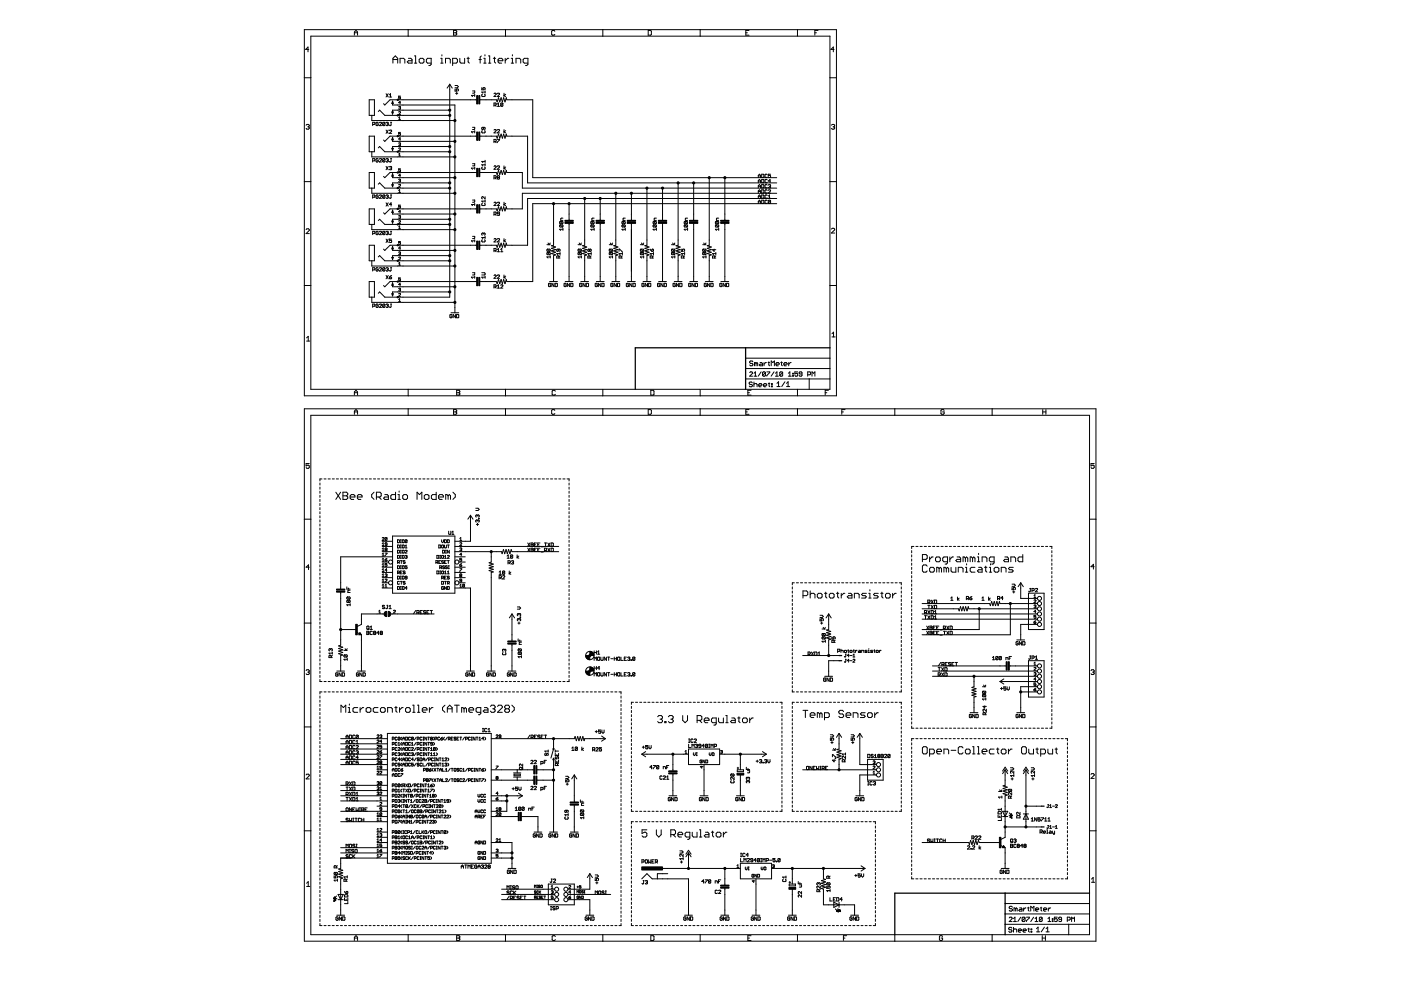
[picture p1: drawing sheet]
<svg xmlns="http://www.w3.org/2000/svg" width="420mm" height="297mm" viewBox="0 0 420 297" stroke-linecap="round" stroke-linejoin="round" font-family="sans-serif">
<g fill="#000" stroke="#000" stroke-width=".3">
<path d="M91.3 8.9v14.4zM91.7 14.8h.9zM92.4 14.1v1.4zM92.4 14.1l-.7 .7zM93.2 10.8v12.5zM106.3 9.6v.9zM106.3 9.6l.5-.5zM106.3 9.8h.9zM106.8 9.1l.4 .5zM107.2 9.6v.9zM117.8 17.5v1.4zM117.8 17.5l.8-.7z"/>
<path d="M117.8 17.8h1.5zM118.6 16.8l.7 .7zM119.3 17.5v1.4zM120 17.5v1.4zM120 17.5h1.1zM121.1 17.5l.3 .3zM121.4 17.8v1.1zM122.1 18.6l.4-.4zM91.3 8.9h31.1zM93.2 10.8h29.2zM122.4 8.9v1.9zM122.5 17.5h.7z"/>
<path d="M122.1 18.6l.4 .3zM122.5 18.2h1.1zM123.2 17.5l.4 .3zM123.6 17.8v1.1zM122.5 18.9h1.1zM124.3 16.8h.4zM124.3 18.9h.7zM124.7 16.8v2.1zM125.7 17.8v.8zM125.7 18.6l.4 .3zM126.1 18.9h.7zM126.1 17.5l-.4 .3z"/>
<path d="M127.1 18.6l-.3 .3zM126.1 17.5h.7zM127.1 17.8v.8zM126.8 17.5l.3 .3zM127.9 17.8v.8zM127.9 18.6l.3 .3zM128.2 17.5l-.3 .3zM128.2 18.9h1.1zM128.6 19.6h.3zM129.3 19.3l-.4 .3zM129.3 17.5v1.8zM128.2 17.5h1.1z"/>
<path d="M132.2 17.5h.3zM132.2 18.9h.7zM132.5 17.5v1.4zM132.5 16.4v.4zM133.6 17.5v1.4zM133.6 17.5h1.1zM134.7 17.5l.3 .3zM135 17.8v1.1zM135.7 17.5v2.1zM135.7 17.5h1.1zM136 9.1v1.4zM136 9.1h.7z"/>
<path d="M136 9.8h.7zM136.7 9.1l.3 .3zM136.7 9.8l.3 .3zM136 10.5h.7zM136.8 17.5l.4 .3zM135.7 18.9h1.1zM137 9.4v.2zM137 9.6l-.3 .2zM137 10.1v.2zM136.7 10.5l.3-.2zM137.2 17.8v.8zM137.2 18.6l-.4 .3z"/>
<path d="M137.9 17.5v1.1zM137.9 18.6l.4 .3zM138.3 18.9h1zM139.3 17.5v1.4zM140.1 17.5h.7zM140.4 17.1v1.5zM140.4 18.6l.4 .3zM143.6 17.8h.8zM144 17.1v1.8zM144 17.1l.4-.3zM145.1 17.5h.3zM145.1 18.9h.7z"/>
<path d="M145.4 17.5v1.4zM145.4 16.4v.4zM146.5 16.8h.4zM146.5 18.9h.7zM146.9 16.8v2.1zM147.9 17.5h.8zM148.3 17.1v1.5zM148.3 18.6l.4 .3zM149.4 17.8v.8zM149.4 17.8l.3-.3zM149.4 18.6l.3 .3zM149.7 17.5h.8z"/>
<path d="M149.7 18.9h.8zM150.5 17.5l.3 .3zM150.8 17.8v.4zM149.4 18.2h1.4zM151.5 17.5v1.4zM151.5 18.2l.7-.7zM122.4 8.9h29.2zM122.4 10.8h29.2zM151.6 8.9v1.9zM152.2 17.5h.4zM153.3 17.5h.4zM153.3 18.9h.7z"/>
<path d="M153.7 17.5v1.4zM153.7 16.4v.4zM154.7 17.5v1.4zM154.7 17.5h1.1zM155.8 17.5l.4 .3zM156.2 17.8v1.1zM156.9 17.8v.8zM156.9 18.6l.3 .3zM157.2 17.5l-.3 .3zM157.2 18.9h1.1zM157.6 19.6h.4zM158.3 19.3l-.3 .3z"/>
<path d="M158.3 17.5v1.8zM157.2 17.5h1.1zM165.4 9.4v.9zM165.4 10.3l.3 .2zM165.7 9.1l-.3 .3zM165.7 10.5h.5zM165.7 9.1h.5zM166.2 10.5l.2-.2zM166.2 9.1l.2 .3zM151.6 8.9h29.2zM151.6 10.8h29.2zM180.8 8.9v1.9z"/>
<path d="M194.4 9.1v1.4zM194.4 10.5h.7zM195.1 10.5l.2-.2zM194.4 9.1h.7zM195.3 9.4v.9zM195.1 9.1l.2 .3zM180.8 10.8h29.2zM180.8 8.9h29.2zM210 8.9v1.9zM223.7 9.1v1.4zM223.7 10.5h.9zM223.7 9.8h.4z"/>
<path d="M223.7 9.1h.9zM239.2 8.9v1.9zM244.4 9.1v1.4zM244.4 9.1h.9zM244.4 9.8h.5zM210 10.8h38.9zM249.2 14.8h.9zM249.9 14.1v1.4zM249.9 14.1l-.7 .7zM210 8.9h40.8zM91.3 23.3v31.1zM91.3 23.3h1.9z"/>
<path d="M91.8 37.5l.2-.2zM92 37.3h.5zM91.8 38.5l.2 .2zM92.5 37.3l.3 .2zM92.3 38h.2zM92.5 38l.3 .2zM92 38.7h.5zM92.8 37.5v.3zM92.8 37.8l-.3 .2zM92.8 38.2v.3zM92.8 38.5l-.3 .2zM93.2 23.3v31.1z"/>
<path d="M110.7 29.9v4.7zM111.5 34.6v1.5zM111.5 36.1h7.8zM110.7 34.6h.8zM111.8 36.7v1zM111.8 36.7h.5zM112.3 36.7l.1 .1zM111.8 37.3h.5zM111.5 34.6h.8zM112.3 29.9v4.7zM110.7 29.9h1.6zM112.4 36.8v.3z"/>
<path d="M112.4 37.1l-.1 .2zM112.8 36.8v.7zM112.8 37.5l.1 .2zM112.9 36.7l-.1 .1zM112.9 37.7h.4zM112.9 36.7h.4zM113.4 37.5l-.1 .2zM113.3 36.7l.1 .1zM113.4 37.1v.4zM113.1 37.1h.3zM113.5 33.4l.4-.4zM114.4 37l-.6 .7z"/>
<path d="M113.9 33l1.5 1.6zM113.8 36.8l.1-.1zM113.9 36.7h.4zM113.8 37.7h.6zM114.4 36.8v.2zM114.3 36.7l.1 .1zM114.8 36.8v.7zM114.8 36.8l.1-.1zM114.8 37.5l.6-.7zM114.9 36.7h.4zM114.8 37.5l.1 .2zM115.3 36.7l.1 .1z"/>
<path d="M114.9 37.7h.4zM115 31.1l.4 .4zM115.4 36.8v.7zM115.4 37.5l-.1 .2zM115.8 36.8l.2-.1zM115.8 28.1l.6 1zM115.8 39l.6 1zM116 36.7h.3zM115.8 37.5l.2 .2zM116.3 36.7l.1 .1zM116.3 37.1l.1 .2zM116 37.7h.3z"/>
<path d="M116.4 36.8v.2zM116.4 37l-.1 .1zM116.4 37.3v.2zM116.3 37.7l.1-.2zM116.4 28.1l-.6 1zM116.4 39l-.6 1zM116.8 37.5l.1 .2zM116.8 28.4l.3-.3zM116.8 29.1h.7zM116.8 40l.7-.7zM116.9 37.7h.2zM116.9 39l-.1 .2z"/>
<path d="M117 29.9l-1.6 1.6zM117.3 37.5l-.2 .2zM117.1 36.7h.4zM117.1 28.1v1zM117.3 36.7v.8zM116.9 39h.4zM116.8 40h.7zM117.5 39.2v.1zM117.3 39l.2 .2zM117.5 33.6l.2 .6zM117.7 30.3l-.2 .7zM117.7 33v1.2z"/>
<path d="M118 33.6l-.3 .6zM117.7 30.3v1.2zM117.7 30.3l.3 .7zM117.5 33.6h.5zM117.5 31h.5zM117.7 33h1.6zM117.7 31.5h1.6zM117 29.9h2.3zM115.4 34.6h3.9zM119.5 28.8v.4zM119.5 29.2l.3-.1zM119.5 30.8h.6z"/>
<path d="M119.5 32l.2-.1zM119.5 34.3l.6-.5zM119.5 35.3l.3-.3zM119.5 35.9h.6zM119.5 39.7v.4zM119.5 29.5l.2 .2zM119.7 31.9h.3zM119.5 32.6l.2 .2zM119.7 33.5l-.2 .1zM119.8 35v.9zM120 29.1l.1 .1zM119.7 29.7h.3z"/>
<path d="M120 30.4v.8zM120 30.4l-.5 .4zM120 31.9l.1 .1zM120 32.3l.1 .2zM119.7 32.8h.3zM119.7 33.5h.3zM120 40l.1 .1zM119.5 28.8h.6zM120.1 29.2v.3zM120.1 29.5l-.1 .2zM120.1 32.2l-.1 .1zM120.1 32.6l-.1 .2z"/>
<path d="M119.5 34.3h.6zM120 33.5l.1 .1zM119.5 39.7h.6zM119.3 29.9h1.6zM119.3 31.5h1.6zM119.3 33h1.6zM119.3 34.6h1.6zM119.3 36.1h1.6zM120.9 36.1h15.5zM120.9 31.5h15.5zM120.9 34.6h14zM120.9 33h14z"/>
<path d="M120.9 29.9h20.2zM134.9 25.3l-.8 1.1zM134.9 25.3v1.5zM134.9 25.3l.7 1.1zM134.9 26.8v6.2zM134.9 33v1.6zM134.9 34.6v9.3zM136.4 31.5v4.6zM136.5 26.6v.7zM136.5 27.3h.5zM136.5 26.3h.6zM136.6 28h.7z"/>
<path d="M136.8 26.8v.2zM136.8 26.8l.2-.2zM137 27.6v.7zM136.8 27l.2 .3zM137 26.6h.3zM137.5 26l-.4 .3zM136.5 25.6h.6zM137.3 26.6l.2 .2zM137.5 26.8v.3zM137.5 27.1l-.2 .2zM137.1 25.6l.4 .4zM141.1 29.9h1.5z"/>
<path d="M141.4 39.5h1zM141.4 28.6h1zM141.4 39.5l.3 .3zM141.7 38.8h.5zM141.4 28.6l.3 .3zM141.7 27.9h.5zM142.2 38.8l.2-.1zM142.2 27.9l.2-.1zM142.4 39.2v.6zM142.4 38.2v.5zM141.7 38.2h.7zM142.4 28.3v.6z"/>
<path d="M142.4 27.3v.5zM141.7 27.3h.7zM142.6 29.9h.4zM143.9 29.9h.3zM144.5 39.3v.4zM144.5 39.7l.2 .1zM144.5 38.3v.4zM144.5 38.7l.2 .1zM144.5 28.4v.4zM144.5 28.8l.2 .1zM144.5 27.6h1zM144.5 26.3v.6z"/>
<path d="M144.5 26.9h.5zM144.7 39.2l-.2 .1zM144.7 39.8h.6zM144.7 38.2l-.2 .1zM144.7 38.8h.1zM144.7 28.3l-.2 .1zM144.7 28.9h.6zM144.8 38.8l.2-.1zM144.5 27.6l.3 .3zM144.8 26.4l.2-.1zM145 38.2v.5zM144.8 26.6l.2 .3z"/>
<path d="M145 26.3h.3zM145.3 39.8l.2-.1zM145.3 38.8l.2-.1zM144.7 38.2h.6zM145.3 28.9l.2-.1zM145.3 26.3l.2 .1zM145.5 39.3v.4zM145.3 39.2l.2 .1zM145.5 38.3v.4zM145.3 38.2l.2 .1zM145.5 28.4v.4zM145.3 28.3l.2 .1z"/>
<path d="M145.5 27.3v.6zM145.5 26.4v.4zM145.5 26.8l-.2 .1zM144.2 29.9h1.6zM147.3 29.9h1.6zM145.8 29.9h1.5zM148.8 28.3l-.7 .6zM148.8 39.2l-.7 .6zM148.1 30.9v1zM148.1 30.9h.5zM148.3 27.9l-.2 .2zM148.1 39l.2-.2z"/>
<path d="M148.5 31.5l.3 .4zM148.3 27.9h.3zM148.3 38.8h.3zM148.6 30.9l.2 .2zM148.1 31.5h.5zM148.1 28.9h.7zM148.6 27.9l.2 .2zM148.1 39.8h.7zM148.8 39v.2zM148.6 38.8l.2 .2zM148.8 31.1v.3zM148.8 31.4l-.2 .1z"/>
<path d="M148.9 29.9l.2 .6zM149.5 29.3l-.4 1.2zM149.1 28.9l.7-.6zM149.1 39.8l.7-.6zM149.1 31.2l.4-.3zM149.1 31.9h.7zM149.3 27.9l-.2 .2zM149.1 39l.2-.2zM149.5 30.9v1zM149.5 29.3l.4 1.2zM149.3 27.9h.3zM149.3 38.8h.3z"/>
<path d="M149.1 28.9h.7zM149.6 27.9l.2 .2zM149.1 39.8h.7zM149.8 39v.2zM149.6 38.8l.2 .2zM150.3 29.3l-.4 1.2zM150.2 31.1v.6zM150.2 31.1l.1-.2zM150.2 31.7l.6-.6zM150.3 29.3l.4 1.2zM150.3 30.9h.3zM150.2 31.7l.1 .2z"/>
<path d="M150.6 30.9l.2 .2zM150.3 31.9h.3zM151 29.3l-.3 1.2zM150.8 31.1v.6zM150.8 31.7l-.2 .2zM151 29.3l.4 1.2zM151.2 27.9v1zM151.2 28.6l.5-.3zM151.2 38.8v1zM151.2 39.5l.5-.3zM151.8 29.3l-.4 1.2zM151.2 28.6l.5 .3z"/>
<path d="M151.2 39.5l.5 .3zM151.8 29.3l.2 .6zM152 29.9h1.5zM153.5 29.9h6.3zM248.9 10.8v12.5zM248.9 23.3h1.9zM249.3 37.5l.3-.2zM249.6 37.3h.5zM249.3 38.5l.3 .2zM250.1 37.3l.2 .2zM249.8 38h.3zM250.1 38l.2 .2z"/>
<path d="M249.6 38.7h.5zM250.3 37.5v.3zM250.3 37.8l-.2 .2zM250.3 38.2v.3zM250.1 38.7l.2-.2zM250.8 8.9v14.4zM91.3 54.4v31.2zM91.3 54.4h1.9zM93.2 54.4v31.2zM110.7 40.8v4.7zM110.7 51.7v4.7zM111.5 45.5v1.5z"/>
<path d="M111.5 47h7.8zM110.7 45.5h.8zM111.5 56.4v1.5zM111.5 57.9h7.8zM110.7 56.4h.8zM111.8 47.5v1.1zM111.8 47.5h.5zM111.8 58.4v1zM111.8 58.4h.5zM112.3 47.5l.1 .2zM111.8 48.2h.5zM112.3 58.4l.1 .2z"/>
<path d="M111.8 59.1h.5zM111.5 45.5h.8zM112.3 40.8v4.7zM110.7 40.8h1.6zM111.5 56.4h.8zM112.3 51.7v4.7zM110.7 51.7h1.6zM112.4 47.7v.3zM112.4 48l-.1 .2zM112.4 58.6v.3zM112.4 58.9l-.1 .2zM112.8 47.7v.7z"/>
<path d="M112.8 48.4l.1 .2zM112.8 58.6v.7zM112.8 59.3l.1 .1zM112.9 47.5l-.1 .2zM112.9 48.6h.4zM112.9 58.4l-.1 .2zM112.9 59.4h.4zM112.9 47.5h.4zM113.3 48.6l.1-.2zM112.9 58.4h.4zM113.3 59.4l.1-.1zM113.3 47.5l.1 .2z"/>
<path d="M113.4 48v.4zM113.1 48h.3zM113.3 58.4l.1 .2zM113.4 58.9v.4zM113.1 58.9h.3zM113.5 44.3l.4-.4zM113.5 55.2l.4-.4zM114.4 47.9l-.6 .7zM113.8 59.4l.6-.6zM113.9 43.9l1.5 1.6zM113.9 54.8l1.5 1.6zM113.9 47.5l-.1 .2z"/>
<path d="M113.9 58.4l-.1 .2zM113.9 47.5h.4zM113.9 58.4h.4zM113.8 48.6h.6zM114.4 47.7v.2zM114.3 47.5l.1 .2zM113.8 59.4h.6zM114.4 58.6v.2zM114.3 58.4l.1 .2zM114.8 47.7v.7zM114.8 47.7l.1-.2zM114.8 48.4l.6-.7z"/>
<path d="M114.8 58.6v.7zM114.8 58.6l.1-.2zM114.8 59.3l.6-.7zM114.9 47.5h.4zM114.8 48.4l.1 .2zM114.9 58.4h.4zM114.8 59.3l.1 .1zM115.3 47.5l.1 .2zM114.9 48.6h.4zM115.3 58.4l.1 .2zM114.9 59.4h.4zM115 42l.4 .4z"/>
<path d="M115 52.9l.4 .4zM115.4 47.7v.7zM115.4 48.4l-.1 .2zM115.4 58.6v.7zM115.3 59.4l.1-.1zM115.8 47.7l.2-.2zM115.8 58.6l.2-.2zM115.8 49.9l.6 1zM116 47.5h.3zM115.8 48.4l.2 .2zM116 58.4h.3zM115.8 59.3l.2 .1z"/>
<path d="M116.3 47.5l.1 .2zM116.3 48l.1 .2zM116 48.6h.3zM116.3 58.4l.1 .2zM116.3 58.9l.1 .2zM116 59.4h.3zM116.4 47.7v.2zM116.3 48l.1-.1zM116.4 48.2v.2zM116.4 48.4l-.1 .2zM116.4 58.6v.2zM116.3 58.9l.1-.1z"/>
<path d="M116.4 59.1v.2zM116.3 59.4l.1-.1zM116.4 49.9l-.6 1zM116.8 48.4l.1 .2zM116.8 59.3l.1 .1zM116.8 50.1l.1-.2zM116.9 48.6h.2zM116.9 59.4h.2zM116.9 49.9h.4zM116.8 50.7l.1 .2zM117 40.8l-1.6 1.6zM115.4 53.3l1.6-1.6z"/>
<path d="M117.1 48.6l.2-.2zM117.1 47.5h.4zM117.1 59.4l.2-.1zM117.1 58.4h.4zM117.3 47.5v.9zM117.3 58.4v.9zM117.3 49.9l.2 .2zM117.1 50.4h.2zM117.3 50.4l.2 .1zM116.9 50.9h.4zM117.5 50.2l-.2 .2zM117.5 50.5v.2z"/>
<path d="M117.5 50.7l-.2 .2zM117.5 44.5l.2 .6zM117.7 41.2l-.2 .7zM117.5 55.4l.2 .6zM117.7 52.1l-.2 .7zM117.7 43.9v1.2zM118 44.5l-.3 .6zM117.7 41.2v1.2zM117.7 41.2l.3 .7zM117.7 54.8v1.2zM118 55.4l-.3 .6zM117.7 52.1v1.2z"/>
<path d="M117.7 52.1l.3 .7zM117.5 44.5h.5zM117.5 41.9h.5zM117.5 55.4h.5zM117.5 52.8h.5zM117.7 43.9h1.6zM117.7 42.4h1.6zM117 40.8h2.3zM115.4 45.5h3.9zM117.7 54.8h1.6zM117.7 53.3h1.6zM117 51.7h2.3z"/>
<path d="M115.4 56.4h3.9zM119.5 40.1l.3-.1zM119.5 41.7h.6zM119.5 42.9l.2-.1zM119.5 45.2l.6-.5zM119.5 46.2l.3-.3zM119.5 46.8h.6zM119.5 50.6v.4zM119.5 51l.3-.1zM119.5 52.6h.6zM119.5 53.8l.2-.1zM119.5 56.1l.6-.6z"/>
<path d="M119.8 56.8l-.3 .3zM119.5 57.7h.6zM119.5 40.4l.2 .2zM119.7 42.8h.3zM119.5 43.5l.2 .2zM119.5 44.5l.2-.1zM119.5 51.3l.2 .2zM119.7 53.7h.3zM119.5 54.4l.2 .2zM119.7 55.3l-.2 .1zM119.8 45.9v.9zM119.8 56.8v.9z"/>
<path d="M119.7 40.6h.3zM120 41.3v.8zM120 41.3l-.5 .4zM120 42.8l.1 .1zM120 43.2l.1 .2zM119.7 43.7h.3zM119.7 44.4h.3zM120 50.9l.1 .1zM119.7 51.5h.3zM120 52.2v.8zM120 52.2l-.5 .4zM120 53.7l.1 .1z"/>
<path d="M120 54.1l.1 .2zM119.7 54.6h.3zM119.7 55.3h.3zM120.1 40.1v.3zM120.1 40.4l-.1 .2zM120.1 43.1l-.1 .1zM120.1 43.5l-.1 .2zM119.5 45.2h.6zM120 44.4l.1 .1zM119.5 50.6h.6zM120.1 51v.3zM120.1 51.3l-.1 .2z"/>
<path d="M120.1 54l-.1 .1zM120.1 54.4l-.1 .2zM119.5 56.1h.6zM120 55.3l.1 .1zM119.3 40.8h1.6zM119.3 42.4h1.6zM119.3 43.9h1.6zM119.3 45.5h1.6zM119.3 47h1.6zM119.3 51.7h1.6zM119.3 53.3h1.6zM119.3 54.8h1.6z"/>
<path d="M119.3 56.4h1.6zM119.3 57.9h1.6zM120.9 47h15.5zM120.9 57.9h15.5zM120.9 42.4h15.5zM120.9 53.3h15.5zM120.9 45.5h14zM120.9 56.4h14zM120.9 43.9h14zM120.9 54.8h14zM120.9 40.8h20.2zM120.9 51.7h20.2z"/>
<path d="M134.9 43.9v1.6zM134.9 45.5v9.3zM134.9 54.8v1.6zM134.9 56.4v9.3zM136.4 53.3v4.6zM136.4 47v6.3zM136.4 42.4v4.6zM136.4 36.1v6.3zM141.1 51.7h1.5zM141.1 40.8h1.5zM141.4 50.4h1zM141.4 50.4l.3 .3z"/>
<path d="M141.7 49.7h.5zM142.2 49.7l.2-.1zM142.4 50.1v.6zM142.4 49.1v.5zM141.7 49.1h.7zM141.7 60h.7zM142.6 51.7h.4zM142.6 40.8h.4zM143.9 51.7h.3zM143.9 40.8h.3zM144.5 50.2v.4zM144.5 50.6l.2 .1z"/>
<path d="M144.5 49.4h1zM144.5 48.4h1zM144.5 59.1v.4zM144.5 59.5l.2 .1zM144.7 50.1l-.2 .1zM144.7 50.7h.6zM144.7 58.9l-.2 .2zM144.5 49.4l.3 .3zM144.5 48.4l.3 .3zM144.7 58.9h.1zM145.3 50.7l.2-.1zM145.5 50.2v.4z"/>
<path d="M145.3 50.1l.2 .1zM145.5 49.1v.6zM145.5 48v.7zM145.5 58.9v.7zM144.8 58.9l.7 .7zM144.2 51.7h1.6zM144.2 40.8h1.6zM147.3 40.8h1.6zM147.3 51.7h1.6zM145.8 51.7h1.5zM145.8 40.8h1.5zM148.8 50.1l-.7 .6z"/>
<path d="M148.1 41.8v1zM148.1 41.8h.5zM148.1 52.7v1zM148.1 52.7h.5zM148.3 49.7l-.2 .2zM148.5 42.4l.3 .4zM148.5 53.3l.3 .4zM148.3 49.7h.3zM148.6 41.8l.2 .1zM148.1 42.4h.5zM148.6 52.7l.2 .1zM148.1 53.3h.5z"/>
<path d="M148.1 50.7h.7zM148.8 49.9v.2zM148.6 49.7l.2 .2zM148.8 41.9v.4zM148.8 42.3l-.2 .1zM148.8 52.8v.4zM148.8 53.2l-.2 .1zM148.9 40.8l.2 .6zM148.9 51.7l.2 .6zM149.5 40.2l-.4 1.2zM149.5 51.1l-.4 1.2zM149.1 50.7l.7-.6z"/>
<path d="M149.1 41.8h.7zM149.1 42.6v.2zM149.1 52.8l.2-.1zM149.1 53.3v.2zM149.1 53.3l.2-.1zM149.1 52.8v.2zM149.3 49.7l-.2 .2zM149.3 52.7h.3zM149.1 53.5l.2 .2zM149.1 53l.2 .2zM149.3 53.2h.3zM149.5 40.2l.4 1.2z"/>
<path d="M149.5 51.1l.4 1.2zM149.3 49.7h.3zM149.6 52.7l.2 .1zM149.6 53.2l.2 .1zM149.3 53.7h.3zM149.1 50.7h.7zM149.8 49.9v.2zM149.6 49.7l.2 .2zM149.1 42.6l.7-.7zM149.8 52.8v.2zM149.6 53.2l.2-.2zM149.8 53.3v.2z"/>
<path d="M149.6 53.7l.2-.2zM150.3 40.2l-.4 1.2zM150.3 51.1l-.4 1.2zM150.3 40.2l.4 1.2zM150.3 51.1l.4 1.2zM151 40.2l-.3 1.2zM151 51.1l-.3 1.2zM151 40.2l.4 1.2zM151 51.1l.4 1.2zM151.2 49.7v1zM151.2 50.4l.5-.3zM151.8 40.2l-.4 1.2z"/>
<path d="M151.8 51.1l-.4 1.2zM151.2 50.4l.5 .3zM151.8 40.2l.2 .6zM151.8 51.1l.2 .6zM152 40.8h1.5zM152 51.7h1.5zM156.7 57.9v4.7zM156.7 51.7v4.7zM153.5 51.7h3.2zM158.2 59.5v14zM158.2 40.8v14zM153.5 40.8h4.7z"/>
<path d="M159.8 29.9v23.4zM158.2 59.5h17.1zM175.3 59.5h4.7zM180 59.5v4.7zM180 59.5h52.9zM156.7 57.9h28zM184.7 57.9v14zM189.4 57.9v6.3zM184.7 57.9h4.7zM189.4 57.9h43.5zM156.7 56.4h37.3zM194 56.4v15.5z"/>
<path d="M194 56.4h4.7zM198.7 56.4h34.2zM158.2 54.8h45.2zM203.4 54.8v17.1zM203.4 54.8h4.6zM208 54.8h24.9zM159.8 53.3h52.9zM212.7 53.3v18.6zM212.7 53.3h4.7zM217.4 53.3h15.5zM227.4 58.8v.6zM227.4 58.8l.4-.4z"/>
<path d="M227.4 58.9h.7zM227.4 57.2v.7zM227.4 57.2l.4-.3zM227.4 57.4h.7zM227.4 52.6v.6zM227.4 52.6l.4-.4zM227.4 52.7h.7zM227.4 54.1v.7zM227.4 54.1l.4-.3zM227.4 54.3h.7zM227.4 55.7v.6zM227.4 55.7l.4-.4z"/>
<path d="M227.4 55.8h.7zM227.8 58.4l.3 .4zM227.8 56.9l.3 .3zM227.8 52.2l.3 .4zM227.8 53.8l.3 .3zM227.8 55.3l.3 .4zM228.1 58.8v.6zM228.1 57.2v.7zM228.1 52.6v.6zM228.1 54.1v.7zM228.1 55.7v.6zM228.4 58.4v1z"/>
<path d="M228.4 59.4h.5zM228.4 56.9v1zM228.4 57.9h.5zM228.4 52.2v1zM228.4 53.2h.5zM228.4 53.8v1zM228.4 54.8h.5zM228.4 55.3v1zM228.4 56.3h.5zM228.9 59.4l.2-.1zM228.4 58.4h.5zM228.9 57.9l.2-.2z"/>
<path d="M228.4 56.9h.5zM228.9 53.2l.2-.2zM228.4 52.2h.5zM228.9 54.8l.2-.2zM228.4 53.8h.5zM228.9 56.3l.2-.1zM228.4 55.3h.5zM229.1 58.6v.7zM228.9 58.4l.2 .2zM229.1 57.1v.6zM228.9 56.9l.2 .2zM229.1 52.4v.6z"/>
<path d="M228.9 52.2l.2 .2zM229.1 53.9v.7zM228.9 53.8l.2 .1zM229.1 55.5v.7zM228.9 55.3l.2 .2zM229.4 58.6v.7zM229.4 59.3l.2 .1zM229.4 57.1v.6zM229.4 57.7l.2 .2zM229.4 52.4v.6zM229.4 53l.2 .2zM229.4 53.9v.7z"/>
<path d="M229.4 54.6l.2 .2zM229.4 55.5v.7zM229.4 56.2l.2 .1zM229.6 58.4l-.2 .2zM229.6 59.4h.3zM229.6 56.9l-.2 .2zM229.6 57.9h.3zM229.6 52.2l-.2 .2zM229.6 53.2h.3zM229.4 53.9l.2-.1zM229.6 54.8h.3zM229.6 55.3l-.2 .2z"/>
<path d="M229.6 56.3h.3zM229.6 58.4h.3zM229.9 59.4l.2-.1zM229.6 56.9h.3zM230.1 57.7l-.2 .2zM229.6 52.2h.3zM230.1 53l-.2 .2zM229.6 53.8h.3zM230.1 54.6l-.2 .2zM229.6 55.3h.3zM230.1 56.2l-.2 .1zM229.9 58.4l.2 .2z"/>
<path d="M229.9 56.9l.2 .2zM229.9 52.2l.2 .2zM229.9 53.8l.2 .1zM229.9 55.3l.2 .2zM230.4 58.8l.4-.4zM230.4 59.4h.7zM230.4 57.9l.7-.7zM230.4 52.2v.5zM230.4 52.7l.4-.1zM230.4 54.3h.7zM230.4 55.5l.2-.2zM230.6 56.9l-.2 .2z"/>
<path d="M230.4 53l.2 .2zM230.6 55.3h.3zM230.4 56.2l.2 .1zM230.8 58.4v1zM230.8 52.6h.1zM230.6 56.9h.3zM230.9 52.6l.2 .1zM230.6 53.2h.3zM230.9 53.8v1zM230.4 54.3l.5-.5zM230.9 55.3l.2 .2zM230.8 55.8h.1z"/>
<path d="M230.9 55.8l.2 .2zM230.6 56.3h.3zM230.4 57.9h.7zM230.9 56.9l.2 .2zM230.4 52.2h.7zM231.1 52.7v.3zM231.1 53l-.2 .2zM231.1 55.5v.2zM231.1 55.7l-.2 .1zM231.1 56.2l-.2 .1zM248.9 23.3v31.1zM248.9 54.4h1.9z"/>
<path d="M250.8 23.3v31.1zM91.8 70l1-.9zM92 68.6l-.2 .2zM92 68.6h.5zM91.8 70h1zM92.8 68.8v.3zM92.5 68.6l.3 .2zM110.7 62.6v4.7zM110.7 73.5v4.7zM111.5 67.3v1.5zM111.5 68.8h7.8zM110.7 67.3h.8z"/>
<path d="M111.5 78.2v1.5zM111.5 79.7h7.8zM110.7 78.2h.8zM111.8 69.3v1zM111.8 69.3h.5zM112.3 69.3l.1 .2zM111.8 70h.5zM111.5 67.3h.8zM112.3 62.6v4.7zM110.7 62.6h1.6zM111.5 78.2h.8zM112.3 73.5v4.7z"/>
<path d="M110.7 73.5h1.6zM112.4 69.5v.3zM112.4 69.8l-.1 .2zM112.8 69.5v.7zM112.8 70.2l.1 .1zM112.9 69.3l-.1 .2zM112.9 70.3h.4zM112.9 69.3h.4zM113.3 70.3l.1-.1zM113.3 69.3l.1 .2zM113.4 69.8v.4zM113.1 69.8h.3z"/>
<path d="M113.5 66.1l.4-.4zM113.5 77l.4-.4zM113.8 70.3l.6-.6zM113.9 65.7l1.5 1.6zM113.9 76.6l1.5 1.6zM113.9 69.3l-.1 .2zM113.9 69.3h.4zM113.8 70.3h.6zM114.4 69.5v.2zM114.3 69.3l.1 .2zM114.8 69.5v.7zM114.9 69.3l-.1 .2z"/>
<path d="M114.8 70.2l.6-.7zM114.9 69.3h.4zM114.8 70.2l.1 .1zM115.3 69.3l.1 .2zM114.9 70.3h.4zM115 63.8l.4 .4zM115 74.7l.4 .4zM115.4 69.5v.7zM115.4 70.2l-.1 .1zM116 69.3l-.2 .2zM115.8 60.8l.6 1zM115.8 71.7l.6 1z"/>
<path d="M116 69.3h.3zM115.8 70.2l.2 .1zM116.3 69.3l.1 .2zM116.3 69.8l.1 .2zM116 70.3h.3zM116.4 69.5v.2zM116.4 69.7l-.1 .1zM116.3 70.3l.1-.1zM116.4 60.8l-.6 1zM116.4 71.7l-.6 1zM116.8 70.2l.1 .1zM116.8 61.3h.7z"/>
<path d="M116.8 71.7v.5zM116.8 72.2l.3-.2zM116.9 70.3h.2zM116.8 72.5l.1 .2zM115.4 64.2l1.6-1.6zM115.4 75.1l1.6-1.6zM117.1 70.3l.2-.1zM117.1 69.3h.4zM117.1 72h.2zM117.3 69.3v.9zM117.3 60.8v1zM116.8 61.3l.5-.5z"/>
<path d="M117.3 72l.2 .2zM116.9 72.7h.4zM116.8 71.7h.7zM117.5 72.2v.3zM117.5 72.5l-.2 .2zM117.5 66.3l.2 .6zM117.7 63l-.2 .7zM117.5 77.2l.2 .6zM117.7 73.9l-.2 .7zM117.7 65.7v1.2zM118 66.3l-.3 .6zM117.7 63v1.2z"/>
<path d="M117.7 63l.3 .7zM117.7 76.6v1.2zM118 77.2l-.3 .6zM117.7 73.9v1.2zM117.7 73.9l.3 .7zM117.5 66.3h.5zM117.5 63.7h.5zM117.5 77.2h.5zM117.5 74.6h.5zM117.7 65.7h1.6zM117.7 64.2h1.6zM117 62.6h2.3z"/>
<path d="M115.4 67.3h3.9zM117.7 76.6h1.6zM117.7 75.1h1.6zM117 73.5h2.3zM115.4 78.2h3.9zM119.5 61.5v.4zM119.5 61.9l.3-.1zM119.5 63.5h.6zM119.5 64.7l.2-.1zM119.5 67l.6-.6zM119.8 67.7l-.3 .3zM119.5 68.6h.6z"/>
<path d="M119.5 72.4v.4zM119.5 72.8l.3-.1zM119.5 74.4h.6zM119.5 75.6l.2-.1zM119.5 77.9l.6-.6zM119.5 78.9l.3-.3zM119.5 79.5h.6zM119.5 62.2l.2 .2zM119.7 64.6h.3zM119.5 65.3l.2 .2zM119.5 66.3l.2-.1zM119.5 73.1l.2 .1z"/>
<path d="M119.7 75.5h.3zM119.5 76.2l.2 .1zM119.5 77.2l.2-.1zM119.8 67.7v.9zM119.8 78.6v.9zM120 61.8l.1 .1zM119.7 62.4h.3zM120 63.1v.8zM120 63.1l-.5 .4zM120 64.6l.1 .1zM120 65l.1 .2zM119.7 65.5h.3z"/>
<path d="M119.7 66.2h.3zM120 72.7l.1 .1zM119.7 73.2h.3zM120 73.9v.9zM120 73.9l-.5 .5zM120 75.5l.1 .1zM120 75.9l.1 .2zM119.7 76.3h.3zM119.7 77.1h.3zM119.5 61.5h.6zM120.1 61.9v.3zM120.1 62.2l-.1 .2z"/>
<path d="M120 65l.1-.1zM120.1 65.3l-.1 .2zM119.5 67h.6zM120 66.2l.1 .1zM119.5 72.4h.6zM120.1 72.8v.3zM120 73.2l.1-.1zM120 75.9l.1-.1zM120 76.3l.1-.1zM119.5 77.9h.6zM120 77.1l.1 .1zM119.3 62.6h1.6z"/>
<path d="M119.3 64.2h1.6zM119.3 65.7h1.6zM119.3 67.3h1.6zM119.3 68.8h1.6zM119.3 73.5h1.6zM119.3 75.1h1.6zM119.3 76.6h1.6zM119.3 78.2h1.6zM119.3 79.7h1.6zM120.9 68.8h15.5zM120.9 79.7h15.5zM120.9 64.2h15.5z"/>
<path d="M120.9 75.1h15.5zM120.9 67.3h14zM120.9 78.2h14zM120.9 65.7h14zM120.9 76.6h14zM120.9 73.5h20.2zM120.9 62.6h20.2zM134.9 65.7v1.6zM134.9 76.6v1.6zM134.9 78.2v9.3zM134.9 67.3v9.3zM136.4 75.1v4.6z"/>
<path d="M136.4 68.8v6.3zM136.4 64.2v4.6zM136.4 57.9v6.3zM141.1 62.6h1.5zM141.1 73.5h1.5zM141.4 61.3h1zM141.4 72.2h1zM141.4 61.3l.3 .3zM141.7 60.6h.5zM141.4 72.2l.3 .3zM141.7 71.5h.5zM142.2 60.6l.2-.1z"/>
<path d="M142.2 71.5l.2-.1zM142.4 61v.6zM142.4 60v.5zM142.4 71.9v.6zM142.4 70.8v.6zM141.7 70.8h.7zM142.6 62.6h.4zM142.6 73.5h.4zM143.9 62.6h.3zM143.9 73.5h.3zM144.5 61.1v.4zM144.5 61.5l.2 .1z"/>
<path d="M144.5 60.3h1zM144.5 72v.3zM144.5 72.3l.2 .2zM144.5 71.2h1zM144.5 70v.4zM144.5 70l.2-.2zM144.7 61l-.2 .1zM144.7 61.6h.6zM144.7 71.9l-.2 .1zM144.7 72.5h.6zM144.5 70.4l.2 .1zM144.7 69.8h.1z"/>
<path d="M144.5 60.3l.3 .3zM144.5 71.2l.3 .3zM144.8 69.8l.2 .2zM145 70v.2zM145.1 69.8l-.1 .2zM145.1 69.8h.2zM145.3 61.6l.2-.1zM145.3 72.5l.2-.2zM145.3 69.8l.2 .2zM145.5 61.1v.4zM145.3 61l.2 .1zM145.5 60v.6z"/>
<path d="M145.5 72v.3zM145.3 71.9l.2 .1zM145.5 70.8v.7zM145.5 70v.4zM145.3 70.5l.2-.1zM144.2 62.6h1.6zM144.2 73.5h1.6zM145.8 62.6h1.5zM147.3 62.6h1.6zM147.3 73.5h1.6zM145.8 73.5h1.5zM148.1 61.6l.7-.6z"/>
<path d="M148.1 72.5l.7-.6zM148.1 63.6v1zM148.1 63.6h.5zM148.1 74.5v1zM148.1 74.5h.5zM148.3 60.6l-.2 .2zM148.3 71.5l-.2 .2zM148.5 64.2l.3 .4zM148.5 75.1l.3 .4zM148.3 60.6h.3zM148.3 71.5h.3zM148.6 63.6l.2 .1z"/>
<path d="M148.1 64.2h.5zM148.6 74.5l.2 .1zM148.1 75.1h.5zM148.1 61.6h.7zM148.8 60.8v.2zM148.6 60.6l.2 .2zM148.1 72.5h.7zM148.8 71.7v.2zM148.6 71.5l.2 .2zM148.8 63.7v.4zM148.8 64.1l-.2 .1zM148.8 74.6v.4z"/>
<path d="M148.8 75l-.2 .1zM148.9 62.6l.2 .6zM148.9 73.5l.2 .6zM149.5 62l-.4 1.2zM149.5 72.9l-.4 1.2zM149.1 61.6l.7-.6zM149.1 72.5l.7-.6zM149.1 64.4l.2 .2zM149.1 63.7v.2zM149.1 63.9l.2 .2zM149.1 74.8l.4-.3zM149.1 75.5h.7z"/>
<path d="M149.3 60.6l-.2 .2zM149.3 71.5l-.2 .2zM149.3 64.6h.3zM149.3 63.6l-.2 .1zM149.3 64.1h.5zM149.5 74.5v1zM149.5 62l.4 1.2zM149.5 72.9l.4 1.2zM149.3 60.6h.3zM149.3 71.5h.3zM149.6 64.6l.2-.2zM149.3 63.6h.3z"/>
<path d="M149.1 61.6h.7zM149.8 60.8v.2zM149.6 60.6l.2 .2zM149.1 72.5h.7zM149.8 71.7v.2zM149.6 71.5l.2 .2zM149.8 63.7v.7zM149.6 63.6l.2 .1zM150.3 62l-.4 1.2zM150.3 72.9l-.4 1.2zM150.5 74.5l-.3 .3zM150.2 75.5h.6z"/>
<path d="M150.3 62l.4 1.2zM150.3 72.9l.4 1.2zM150.5 74.5v1zM151 62l-.3 1.2zM151 72.9l-.3 1.2zM151 62l.4 1.2zM151 72.9l.4 1.2zM151.2 60.6v1zM151.2 61.3l.5-.3zM151.2 71.5v1zM151.2 72.2l.5-.3zM151.8 62l-.4 1.2z"/>
<path d="M151.8 72.9l-.4 1.2zM151.2 61.3l.5 .3zM151.2 72.2l.5 .3zM151.8 62l.2 .6zM151.8 72.9l.2 .6zM152 62.6h1.5zM152 73.5h1.5zM153.5 62.6h3.2zM153.5 73.5h4.7zM159.8 61v23.4zM164 77h1zM164 75.8v.4z"/>
<path d="M164 75.8l.2-.1zM164 74.8v.4zM164 74.8l.2-.1zM164 76.2l.2 .1zM164.2 75.7h.6zM164 75.2l.2 .1zM164.2 74.7h.6zM164 77l.4 .3zM164.4 72.8l.3 .5zM164.2 76.3h.6zM164.8 75.7l.2 .1zM164.2 75.7l.6 .6z"/>
<path d="M164.2 75.3h.6zM164.8 74.7l.2 .1zM164.2 74.7l.6 .6zM165 76.7v.6zM165 75.8v.4zM165 76.2l-.2 .1zM165 74.8v.4zM164.8 75.3l.2-.1zM164 73.3h1zM165 72.8l-.3 .5zM165.4 76l1.2-.4zM165.4 75.2l1.2-.4z"/>
<path d="M165.4 74.4l1.2-.4zM165.4 73.7l.6-.2zM166 71.9v1.6zM166 76.6v1.6zM166 76.6l.6-.2zM166 78.2v4.6zM159.8 61h6.2zM166 61v10.9zM166 61h4.7zM165.4 76l1.2 .4zM165.4 75.2l1.2 .4zM165.4 74.4l1.2 .4z"/>
<path d="M165.4 73.7l1.2 .3zM167 76.9v.4zM167 76.9l.1-.2zM167 76h1zM167 74.8v.4zM167 75.2l.1 .1zM167.1 76.7h.4zM167 74.8l.1-.1zM167.1 75.3h.2zM167 76l.3 .3zM167.3 75.3l.2-.1zM167.5 76.7l.1 .2z"/>
<path d="M167.5 74.7v.5zM167.6 76.9v.4zM167.6 77l.4-.3zM167.8 75.3l.2-.1zM167.1 74.7h.7zM167.8 68.7h1zM167.8 67.6v.3zM167.8 67.6l.2-.2zM167.8 66.5v.4zM167.8 66.5l.2-.1zM167 77.3h1zM168 75.7v.6z"/>
<path d="M168 74.8v.4zM167.8 74.7l.2 .1zM167.8 67.9l.2 .2zM168 67.4h.7zM167.8 66.9l.2 .2zM168 66.4h.7zM167.8 68.7l.4 .4zM168.2 65.6v.5zM168.2 65.6l.1-.2zM168.3 65.4h.5zM168 68.1h.7zM168.7 67.4l.1 .2z"/>
<path d="M168 67.4l.7 .7zM168 67.1h.7zM168.7 66.4l.1 .1zM168 66.4l.7 .7zM168.8 68.4v.7zM168.8 67.6v.3zM168.8 67.9l-.1 .2zM168.8 66.5v.4zM168.8 66.9l-.1 .2zM168.2 66.1h.6zM170.7 67.3v1.5zM170.7 64.2v1.5z"/>
<path d="M170.7 67v.3zM170.7 65.7v.3zM170.7 68.8v14zM170.7 61v3.2zM170.7 61h62.2zM173.4 77h.9zM173.4 75.8v.4zM173.4 75.8l.1-.1zM173.4 74.8v.4zM173.4 74.8l.1-.1zM173.4 76.2l.1 .1zM173.5 75.7h.7z"/>
<path d="M173.4 75.2l.1 .1zM173.5 74.7h.7zM173.4 77l.3 .3zM173.7 72.8l.3 .5zM173.5 76.3h.7zM174.2 75.7l.1 .1zM173.5 75.7l.7 .6zM173.5 75.3h.7zM174.2 74.7l.1 .1zM173.5 74.7l.7 .6zM174.3 76.7v.6zM174.3 75.8v.4z"/>
<path d="M174.3 76.2l-.1 .1zM174.3 74.8v.4zM174.3 75.2l-.1 .1zM173.4 73.3h.9zM174.3 72.8l-.3 .5zM174.7 76l1.3-.4zM174.7 75.2l1.3-.4zM174.7 74.4l1.3-.4zM174.7 73.7l.6-.2zM175.3 71.9v1.6zM175.3 76.6v1.6zM175.3 76.6l.7-.2z"/>
<path d="M175.3 59.5v12.4zM174.7 76l1.3 .4zM174.7 75.2l1.3 .4zM174.7 74.4l1.3 .4zM174.7 73.7l1.3 .3zM176.3 76.9v.4zM176.3 76.9l.2-.2zM176.3 76h1zM176.3 74.8v.4zM176.3 74.8l.2-.1zM176.5 76.7h.3zM176.3 75.2l.2 .1z"/>
<path d="M176.5 74.7h.1zM176.3 76l.3 .3zM176.6 74.7l.2 .1zM176.5 75.3h.1zM176.8 76.7l.2 .2zM176.8 74.8l.2-.1zM176.6 75.3l.2-.1zM176.8 74.8v.4zM177 76.9v.4zM177 77l.3-.3zM177 74.7h.1zM176.8 75.2l.2 .1z"/>
<path d="M177.1 74.7l.2 .1zM177 75.3h.1zM177.2 68.7h1zM177.2 67.6v.3zM177.3 67.4l-.1 .2zM177.2 66.5v.4zM177.2 66.5l.1-.1zM176.3 77.3h1zM177.3 75.7v.6zM177.3 74.8v.4zM177.3 75.2l-.2 .1zM177.2 67.9l.1 .2z"/>
<path d="M177.3 67.4h.7zM177.2 66.9l.1 .2zM177.3 66.4h.7zM177.2 68.7l.3 .4zM177.5 65.6v.5zM177.5 65.6l.2-.2zM177.7 65.4h.5zM177.3 68.1h.7zM178 67.4l.2 .2zM177.3 67.4l.7 .7zM177.3 67.1h.7zM178 66.4l.2 .1z"/>
<path d="M177.3 66.4l.7 .7zM178.2 68.4v.7zM178.2 67.6v.3zM178 68.1l.2-.2zM178.2 66.5v.4zM178.2 66.9l-.2 .2zM177.5 66.1h.7zM180 67.3v1.5zM180 64.2v1.5zM180 67v.3zM180 65.7v.3zM182.7 77h1z"/>
<path d="M182.7 75.8v.4zM182.7 75.8l.2-.1zM182.7 74.8v.4zM182.7 74.8l.2-.1zM182.7 76.2l.2 .1zM182.9 75.7h.6zM182.7 75.2l.2 .1zM182.9 74.7h.6zM182.7 77l.3 .3zM183 72.8l.4 .5zM182.9 76.3h.6zM183.5 75.7l.2 .1z"/>
<path d="M182.9 75.7l.6 .6zM182.9 75.3h.6zM183.5 74.7l.2 .1zM182.9 74.7l.6 .6zM183.7 76.7v.6zM183.7 75.8v.4zM183.7 76.2l-.2 .1zM183.7 74.8v.4zM183.5 75.3l.2-.1zM182.7 73.3h1zM183.7 72.8l-.3 .5zM184.1 76l1.2-.4z"/>
<path d="M184.1 75.2l1.2-.4zM184.1 74.4l1.2-.4zM184.1 73.7l.6-.2zM184.7 71.9v1.6zM184.7 76.6v1.6zM184.7 76.6l.6-.2zM184.1 76l1.2 .4zM184.1 75.2l1.2 .4zM184.1 74.4l1.2 .4zM184.1 73.7l1.2 .3zM185.7 76.9v.4zM185.7 76.9l.1-.2z"/>
<path d="M185.7 76h.9zM185.7 74.7v.6zM185.7 74.7h.1zM185.8 76.7h.3zM185.8 74.7l.7 .6zM185.7 76l.3 .3zM186.1 76.7l.2 .2zM186.3 76.9v.4zM186.3 77l.3-.3zM186.5 75.3h.1zM186.5 68.7h1zM186.5 67.6v.3z"/>
<path d="M186.5 67.6l.2-.2zM186.5 66.5v.4zM186.5 66.5l.2-.1zM185.7 77.3h.9zM186.6 75.7v.6zM186.5 67.9l.2 .2zM186.7 67.4h.6zM186.5 66.9l.2 .2zM186.7 66.4h.6zM186.5 68.7l.4 .4zM186.9 65.6v.5zM187 65.4l-.1 .2z"/>
<path d="M187 65.4h.5zM186.7 68.1h.6zM187.3 67.4l.2 .2zM186.7 67.4l.6 .7zM186.7 67.1h.6zM187.3 66.4l.2 .1zM186.7 66.4l.6 .7zM187.5 68.4v.7zM187.5 67.6v.3zM187.3 68.1l.2-.2zM187.5 66.5v.4zM187.5 66.9l-.2 .2z"/>
<path d="M186.9 66.1h.6zM189.4 67.3v1.5zM189.4 64.2v1.5zM189.4 67v.3zM189.4 65.7v.3zM189.4 68.8v14zM192 77h1zM192 75.8v.4zM192 75.8l.2-.1zM192 74.8v.4zM192 74.8l.2-.1zM192 76.2l.2 .1z"/>
<path d="M192.2 75.7h.7zM192 75.2l.2 .1zM192.2 74.7h.7zM192 77l.4 .3zM192.4 72.8l.3 .5zM192.2 76.3h.7zM192.9 75.7l.1 .1zM192.2 75.7l.7 .6zM192.2 75.3h.7zM192.9 74.7l.1 .1zM192.2 74.7l.7 .6zM193 76.7v.6z"/>
<path d="M193 75.8v.4zM193 76.2l-.1 .1zM193 74.8v.4zM192.9 75.3l.1-.1zM192 73.3h1zM193 72.8l-.3 .5zM193.4 76l1.2-.4zM193.4 75.2l1.2-.4zM193.4 74.4l1.2-.4zM193.4 73.7l.6-.2zM194 71.9v1.6zM194 76.6v1.6z"/>
<path d="M194 76.6l.6-.2zM193.4 76l1.2 .4zM193.4 75.2l1.2 .4zM193.4 74.4l1.2 .4zM193.4 73.7l1.2 .3zM195 76.9v.4zM195 76.9l.2-.2zM195 76h1zM195 74.7l.2 .3zM195.2 76.7h.3zM195.2 75l.3 .3zM195 76l.3 .3z"/>
<path d="M195.5 76.7l.1 .2zM195.5 75.3h.3zM195.5 74.8v.5zM195.6 76.9v.4zM195.6 77l.4-.3zM195.6 74.7l-.1 .1zM195.8 75.3l.2-.1zM195.6 74.7h.2zM195.9 68.7h.9zM195.9 67.6v.3zM195.9 67.6l.1-.2zM195.9 66.5v.4z"/>
<path d="M195.9 66.5l.1-.1zM195 77.3h1zM196 75.7v.6zM196 74.8v.4zM195.8 74.7l.2 .1zM195.9 67.9l.1 .2zM196 67.4h.7zM195.9 66.9l.1 .2zM196 66.4h.7zM195.9 68.7l.3 .4zM196.2 65.6v.5zM196.2 65.6l.2-.2z"/>
<path d="M196.4 65.4h.4zM196 68.1h.7zM196.7 67.4l.1 .2zM196 67.4l.7 .7zM196 67.1h.7zM196.7 66.4l.1 .1zM196 66.4l.7 .7zM196.8 68.4v.7zM196.8 67.6v.3zM196.7 68.1l.1-.2zM196.8 66.5v.4zM196.8 66.9l-.1 .2z"/>
<path d="M196.2 66.1h.6zM198.7 67.3v1.5zM198.7 64.2v1.5zM198.7 67v.3zM198.7 65.7v.3zM198.7 68.8v14zM198.7 56.4v7.8zM201.4 77h1zM201.4 75.8v.4zM201.4 75.8l.1-.1zM201.4 74.8v.4zM201.4 74.8l.1-.1z"/>
<path d="M201.4 76.2l.1 .1zM201.5 75.7h.7zM201.4 75.2l.1 .1zM201.5 74.7h.7zM201.4 77l.3 .3zM201.7 72.8l.4 .5zM201.5 76.3h.7zM202.2 75.7l.2 .1zM201.5 75.7l.7 .6zM201.5 75.3h.7zM202.2 74.7l.2 .1zM201.5 74.7l.7 .6z"/>
<path d="M202.4 76.7v.6zM202.4 75.8v.4zM202.4 76.2l-.2 .1zM202.4 74.8v.4zM202.4 75.2l-.2 .1zM201.4 73.3h1zM202.4 72.8l-.3 .5zM202.7 76l1.3-.4zM202.7 75.2l1.3-.4zM202.7 74.4l1.3-.4zM202.7 73.7l.7-.2zM203.4 71.9v1.6z"/>
<path d="M203.4 76.6v1.6zM203.4 76.6l.6-.2zM202.7 76l1.3 .4zM202.7 75.2l1.3 .4zM202.7 74.4l1.3 .4zM202.7 73.7l1.3 .3zM204.3 76.9v.4zM204.3 76.9l.2-.2zM204.3 76h1zM204.3 74.7v.6zM204.3 75.3h.5zM204.5 76.7h.3z"/>
<path d="M204.3 76l.4 .3zM204.7 74.8v.2zM204.7 74.8l.1-.1zM204.8 76.7l.2 .2zM204.7 75l.1 .3zM204.8 74.7h.4zM205 76.9v.4zM205 77l.3-.3zM205.2 74.7l.1 .1zM205.2 68.7h1zM205.2 67.6v.3zM205.2 67.6l.2-.2z"/>
<path d="M205.2 66.5v.4zM205.2 66.5l.2-.1zM204.3 77.3h1zM205.3 75.7v.6zM205.3 74.8v.4zM205.3 75.2l-.1 .1zM205.2 67.9l.2 .2zM205.4 67.4h.6zM205.2 66.9l.2 .2zM205.4 66.4h.6zM205.2 68.7l.3 .4zM205.5 65.6v.5z"/>
<path d="M205.5 65.6l.2-.2zM205.7 65.4h.5zM205.4 68.1h.6zM206 67.4l.2 .2zM205.4 67.4l.6 .7zM205.4 67.1h.6zM206 66.4l.2 .1zM205.4 66.4l.6 .7zM206.2 68.4v.7zM206.2 67.6v.3zM206 68.1l.2-.2zM206.2 66.5v.4z"/>
<path d="M206.2 66.9l-.2 .2zM205.5 66.1h.7zM208 67.3v1.5zM208 64.2v1.5zM208 67v.3zM208 65.7v.3zM208 54.8v9.4zM210.7 77h1zM210.7 75.8v.4zM210.9 75.7l-.2 .1zM210.7 74.8v.4zM210.9 74.7l-.2 .1z"/>
<path d="M210.7 76.2l.2 .1zM210.9 75.7h.7zM210.7 75.2l.2 .1zM210.9 74.7h.7zM210.7 77l.4 .3zM211.1 72.8l.3 .5zM210.9 76.3h.7zM211.6 75.7l.1 .1zM210.9 75.7l.7 .6zM210.9 75.3h.7zM211.6 74.7l.1 .1zM210.9 74.7l.7 .6z"/>
<path d="M211.7 76.7v.6zM211.7 75.8v.4zM211.7 76.2l-.1 .1zM211.7 74.8v.4zM211.6 75.3l.1-.1zM210.7 73.3h1zM211.7 72.8l-.3 .5zM212.1 76l1.2-.4zM212.1 75.2l1.2-.4zM212.1 74.4l1.2-.4zM212.1 73.7l.6-.2zM212.7 71.9v1.6z"/>
<path d="M212.7 76.6v1.6zM212.7 76.6l.6-.2zM212.1 76l1.2 .4zM212.1 75.2l1.2 .4zM212.1 74.4l1.2 .4zM212.1 73.7l1.2 .3zM213.7 76.9v.4zM213.8 76.7l-.1 .2zM213.7 76h1zM213.7 74.8l.5 .5zM213.8 76.7h.4zM213.7 76l.3 .3z"/>
<path d="M214.2 76.7l.1 .2zM214.2 74.7v.6zM214.3 76.9v.4zM214.3 77l.4-.3zM214.5 68.7h1zM214.5 67.6v.3zM214.5 67.6l.2-.2zM214.5 66.5v.4zM214.5 66.5l.2-.1zM213.7 77.3h1zM214.7 75.7v.6zM213.7 74.8h1z"/>
<path d="M214.5 67.9l.2 .2zM214.7 67.4h.7zM214.5 66.9l.2 .2zM214.7 66.4h.7zM214.5 68.7l.4 .4zM214.9 65.6v.5zM214.9 65.6l.1-.2zM215 65.4h.5zM214.7 68.1h.7zM215.4 67.4l.1 .2zM214.7 67.4l.7 .7zM214.7 67.1h.7z"/>
<path d="M215.4 66.4l.1 .1zM214.7 66.4l.7 .7zM215.5 68.4v.7zM215.5 67.6v.3zM215.4 68.1l.1-.2zM215.5 66.5v.4zM215.5 66.9l-.1 .2zM214.9 66.1h.6zM217.4 67.3v1.5zM217.4 64.2v1.5zM217.4 67v.3zM217.4 65.7v.3z"/>
<path d="M217.4 53.3v10.9zM227.4 60.3v.7zM227.4 60.3l.4-.3zM227.4 60.5h.7zM227.8 60l.3 .3zM228.1 60.3v.7zM228.4 60v1zM228.4 61h.5zM228.9 61l.2-.2zM228.4 60h.5zM229.1 60.2v.6zM228.9 60l.2 .2z"/>
<path d="M229.4 60.2v.6zM229.4 60.8l.2 .2zM229.6 60l-.2 .2zM229.6 61h.3zM229.6 60h.3zM230.1 60.8l-.2 .2zM229.9 60l.2 .2zM230.4 60.2v.6zM230.4 60.2l.2-.2zM230.4 60.8l.7-.6zM230.6 60h.3zM230.4 60.8l.2 .2z"/>
<path d="M230.9 60l.2 .2zM230.6 61h.3zM231.1 60.2v.6zM231.1 60.8l-.2 .2zM249.3 69.8l1-.9zM249.3 68.7l.3-.3zM249.6 68.4h.5zM249.3 69.8h1zM250.3 68.7v.2zM250.1 68.4l.2 .3zM91.3 85.6v33zM91.3 85.6h1.9z"/>
<path d="M93.2 85.6v31.1zM110.7 84.4v4.7zM111.5 89.1v1.5zM111.5 90.6h7.8zM110.7 89.1h.8zM111.8 80.2v1zM111.8 80.2h.5zM111.8 91.1v1zM111.8 91.1h.5zM112.3 80.2l.1 .2zM111.8 80.9h.5zM112.3 91.1l.1 .2z"/>
<path d="M111.8 91.8h.5zM111.5 89.1h.8zM112.3 84.4v4.7zM110.7 84.4h1.6zM112.4 80.4v.4zM112.3 80.9l.1-.1zM112.4 91.3v.3zM112.4 91.6l-.1 .2zM112.8 80.4v.7zM112.8 81.1l.1 .1zM112.8 91.3v.7zM112.8 92l.1 .1z"/>
<path d="M112.9 80.2l-.1 .2zM112.9 81.2h.4zM112.9 91.1l-.1 .2zM112.9 92.1h.4zM112.9 80.2h.4zM113.3 81.2l.1-.1zM112.9 91.1h.4zM113.3 92.1l.1-.1zM113.3 80.2l.1 .2zM113.4 80.8v.3zM113.1 80.8h.3zM113.3 91.1l.1 .2z"/>
<path d="M113.4 91.6v.4zM113.1 91.6h.3zM113.5 87.9l.4-.4zM113.8 81.2l.6-.6zM114.4 91.5l-.6 .6zM113.9 87.5l1.5 1.6zM113.9 80.2l-.1 .2zM113.9 91.1l-.1 .2zM113.9 80.2h.4zM113.9 91.1h.4zM113.8 81.2h.6zM114.4 80.4v.2z"/>
<path d="M114.3 80.2l.1 .2zM113.8 92.1h.6zM114.3 91.1l.1 .2zM114.8 80.4v.7zM114.8 80.4l.1-.2zM114.8 81.1l.6-.7zM114.8 91.3v.7zM114.8 91.3l.1-.2zM114.8 92l.6-.7zM114.9 80.2h.4zM114.8 81.1l.1 .1zM114.9 91.1h.4z"/>
<path d="M114.8 92l.1 .1zM115.3 80.2l.1 .2zM114.9 81.2h.4zM115.3 91.1l.1 .2zM114.9 92.1h.4zM115 85.6l.4 .4zM115.4 80.4v.7zM115.4 81.1l-.1 .1zM115.4 91.3v.7zM115.4 92l-.1 .1zM115.8 80.4l.2-.2zM115.8 91.3l.2-.2z"/>
<path d="M115.8 82.6l.6 1zM116 80.2h.3zM115.8 81.1l.2 .1zM116 91.1h.3zM115.8 92l.2 .1zM116.3 80.2l.1 .2zM116.3 80.8l.1 .1zM116 81.2h.3zM116.3 91.1l.1 .2zM116.3 91.6l.1 .2zM116 92.1h.3zM116.4 80.4v.2z"/>
<path d="M116.3 80.8l.1-.2zM116.4 80.9v.2zM116.4 81.1l-.1 .1zM116.3 91.6l.1-.1zM116.4 91.8v.2zM116.4 92l-.1 .1zM116.4 82.6l-.6 1zM116.8 81.1l.1 .1zM116.8 92l.1 .1zM116.8 83.1v.3zM116.8 83.4l.1 .2zM116.9 81.2h.2z"/>
<path d="M116.9 92.1h.2zM116.9 83.6h.4zM117 84.4l-1.6 1.6zM117.1 81.2l.2-.1zM117.1 80.2h.4zM117.1 92.1l.2-.1zM117.1 91.1h.4zM117.1 82.7l-.3 .4zM117.3 80.2v.9zM117.3 91.1v.9zM117.3 83.6l.2-.2zM116.8 83.1h.5z"/>
<path d="M117.1 82.7l.4-.1zM117.5 83.2v.2zM117.3 83.1l.2 .1zM117.5 88.1l.2 .6zM117.7 84.8l-.2 .7zM117.7 87.5v1.2zM118 88.1l-.3 .6zM117.7 84.8v1.2zM117.7 84.8l.3 .7zM117.5 88.1h.5zM117.5 85.5h.5zM117.7 87.5h1.6z"/>
<path d="M117.7 86h1.6zM117 84.4h2.3zM115.4 89.1h3.9zM119.5 83.3v.4zM119.5 83.7l.3-.1zM119.5 85.3h.6zM119.5 86.6l.2-.2zM119.5 88.8l.6-.6zM119.5 89.8l.3-.3zM119.5 90.4h.6zM119.5 84l.2 .1zM119.7 86.4h.3z"/>
<path d="M119.5 87.1l.2 .1zM119.7 87.9l-.2 .2zM119.8 89.5v.9zM120 83.6l.1 .1zM119.7 84.1h.3zM120 84.8v.9zM120 84.8l-.5 .5zM120 86.4l.1 .2zM120 86.8l.1 .2zM119.7 87.2h.3zM119.7 87.9h.3zM119.5 83.3h.6z"/>
<path d="M120.1 83.7v.3zM120.1 84l-.1 .1zM120.1 86.7l-.1 .1zM120 87.2l.1-.1zM119.5 88.8h.6zM120 87.9l.1 .2zM119.3 84.4h1.6zM119.3 86h1.6zM119.3 87.5h1.6zM119.3 89.1h1.6zM119.3 90.6h1.6zM120.9 90.6h15.5z"/>
<path d="M120.9 86h15.5zM120.9 89.1h14zM120.9 87.5h14zM120.9 84.4h20.2zM134.9 87.5v1.6zM134.9 94.4v.7zM134.9 95.1l.2 .1zM135.1 94.3l-.2 .1zM135.1 95.2h.3zM135.3 93.7h2.3zM135.1 94.3h.3zM135.4 95.2l.2-.1z"/>
<path d="M135.4 94.3l.2 .1zM135.6 94.7v.4zM135.2 94.7h.4zM135.9 94.3v.9zM135.9 94.3l.7 .9zM136.4 92.2v1.5zM136.4 90.6v1.6zM136.4 86v4.6zM136.4 79.7v6.3zM136.6 94.3v.9zM136.9 94.3v.9zM136.9 95.2h.5z"/>
<path d="M137.4 95.2l.2-.1zM136.9 94.3h.5zM137.6 94.4v.7zM137.4 94.3l.2 .1zM141.1 84.4h1.5zM141.4 83.1h1zM141.4 83.1l.3 .3zM141.7 82.4h.5zM142.2 82.4l.2-.1zM142.4 82.8v.6zM142.4 81.7v.6zM141.7 81.7h.7z"/>
<path d="M142.6 84.4h.4zM143.9 84.4h.3zM144.5 83.1h1zM144.5 82.4h.8zM144.5 83.1l.3 .3zM145.3 82.4l.2-.1zM144.5 81.7h.8zM145.5 82.8v.6zM145.5 81.9v.4zM145.3 81.7l.2 .2zM144.2 84.4h1.6zM147.3 84.4h1.6z"/>
<path d="M145.8 84.4h1.5zM148.1 83.4l.7-.6zM148.1 85.4v1zM148.1 85.4h.5zM148.3 82.4l-.2 .2zM148.5 86l.3 .4zM148.3 82.4h.3zM148.6 85.4l.2 .1zM148.1 86h.5zM148.1 83.4h.7zM148.8 82.6v.2zM148.6 82.4l.2 .2z"/>
<path d="M148.8 85.5v.4zM148.8 85.9l-.2 .1zM148.9 84.4l.2 .6zM149.5 83.8l-.4 1.2zM149.1 83.4l.7-.6zM149.1 85.7l.4-.3zM149.1 86.4h.7zM149.3 82.4l-.2 .2zM149.5 85.4v1zM149.5 83.8l.4 1.2zM149.3 82.4h.3zM149.1 83.4h.7z"/>
<path d="M149.8 82.6v.2zM149.6 82.4l.2 .2zM150.3 83.8l-.4 1.2zM150.2 86.4l.6-.7zM150.3 83.8l.4 1.2zM150.3 85.4l-.1 .1zM150.3 85.4h.3zM151 83.8l-.3 1.2zM150.2 86.4h.6zM150.8 85.5v.2zM150.6 85.4l.2 .1zM151 83.8l.4 1.2z"/>
<path d="M151.2 82.4v1zM151.2 83.1l.5-.3zM151.8 83.8l-.4 1.2zM151.2 83.1l.5 .3zM151.8 83.8l.2 .6zM152 84.4h1.5zM153.5 84.4h6.3zM164.5 85.1v.6zM164.5 85.7l.2 .2zM164.5 85.1l.2-.2zM164.7 85.9h.3zM164.8 84.4h2.4z"/>
<path d="M164.7 84.9h.3zM165 85.9l.2-.2zM165 84.9l.2 .2zM165.2 85.4v.3zM164.8 85.4h.4zM165.5 84.9v1zM165.5 84.9l.7 1zM166 82.8v1.6zM166.2 84.9v1zM166.5 84.9v1zM166.5 85.9h.5zM167.2 85.7l-.2 .2z"/>
<path d="M166.5 84.9h.5zM167.2 85.1v.6zM167 84.9l.2 .2zM169.2 85.1v.6zM169.2 85.7l.1 .2zM169.2 85.1l.1-.2zM169.3 85.9h.4zM169.5 84.4h2.3zM169.3 84.9h.4zM169.7 85.9l.1-.2zM169.7 84.9l.1 .2zM169.8 85.4v.3z"/>
<path d="M169.5 85.4h.3zM170.2 84.9v1zM170.2 84.9l.6 1zM170.7 82.8v1.6zM170.8 84.9v1zM171.2 84.9v1zM171.2 85.9h.5zM171.7 85.9l.1-.2zM171.2 84.9h.5zM171.8 85.1v.6zM171.7 84.9l.1 .2zM173.8 85.1v.6z"/>
<path d="M173.8 85.7l.2 .2zM173.8 85.1l.2-.2zM174 85.9h.3zM174.2 84.4h2.3zM174 84.9h.3zM174.3 85.9l.2-.2zM174.3 84.9l.2 .2zM174.5 85.4v.3zM174.2 85.4h.3zM174.8 84.9v1zM174.8 84.9l.7 1zM175.3 82.8v1.6z"/>
<path d="M175.3 78.2v4.6zM175.5 84.9v1zM175.8 84.9v1zM175.8 85.9h.5zM176.3 85.9l.2-.2zM175.8 84.9h.5zM176.5 85.1v.6zM176.3 84.9l.2 .2zM178.5 85.1v.6zM178.5 85.7l.2 .2zM178.5 85.1l.2-.2zM178.7 85.9h.3z"/>
<path d="M178.8 84.4h2.4zM178.7 84.9h.3zM179 85.9l.2-.2zM179 84.9l.2 .2zM179.2 85.4v.3zM178.8 85.4h.4zM179.5 84.9v1zM179.5 84.9l.7 1zM180 82.8v1.6zM180 68.8v14zM180.2 84.9v1zM180.5 84.9v1z"/>
<path d="M180.5 85.9h.5zM181 85.9l.2-.2zM180.5 84.9h.5zM181.2 85.1v.6zM181 84.9l.2 .2zM183.2 85.1v.6zM183.2 85.7l.1 .2zM183.2 85.1l.1-.2zM183.3 85.9h.4zM183.5 84.4h2.3zM183.3 84.9h.4zM183.7 85.9l.1-.2z"/>
<path d="M183.7 84.9l.1 .2zM183.8 85.4v.3zM183.5 85.4h.3zM184.2 84.9v1zM184.2 84.9l.6 1zM184.7 82.8v1.6zM184.7 78.2v4.6zM184.8 84.9v1zM185.2 84.9v1zM185.2 85.9h.5zM185.7 85.9l.1-.2zM185.2 84.9h.5z"/>
<path d="M185.8 85.1v.6zM185.7 84.9l.1 .2zM187.8 85.1v.6zM187.8 85.7l.2 .2zM187.8 85.1l.2-.2zM188 85.9h.3zM188.2 84.4h2.3zM188 84.9h.3zM188.3 85.9l.2-.2zM188.3 84.9l.2 .2zM188.5 85.4v.3zM188.2 85.4h.3z"/>
<path d="M188.8 84.9v1zM188.8 84.9l.7 1zM189.4 82.8v1.6zM189.4 68.8v12.5zM189.5 84.9v1zM189.8 84.9v1zM189.8 85.9h.6zM190.4 85.9l.1-.2zM189.8 84.9h.6zM190.5 85.1v.6zM190.4 84.9l.1 .2zM192.5 85.1v.6z"/>
<path d="M192.5 85.7l.2 .2zM192.5 85.1l.2-.2zM192.7 85.9h.3zM192.8 84.4h2.4zM192.7 84.9h.3zM193.2 85.7l-.2 .2zM193 84.9l.2 .2zM193.2 85.4v.3zM192.8 85.4h.4zM193.5 84.9v1zM193.5 84.9l.7 1zM194 82.8v1.6z"/>
<path d="M194 78.2v4.6zM194.2 84.9v1zM194.5 84.9v1zM194.5 85.9h.5zM195 85.9l.2-.2zM194.5 84.9h.5zM195.2 85.1v.6zM195 84.9l.2 .2zM197.2 85.1v.6zM197.2 85.7l.2 .2zM197.2 85.1l.2-.2zM197.4 85.9h.3z"/>
<path d="M197.5 84.4h2.4zM197.4 84.9h.3zM197.7 85.9l.1-.2zM197.7 84.9l.1 .2zM197.8 85.4v.3zM197.5 85.4h.3zM198.2 84.9v1zM198.2 84.9l.7 1zM198.7 82.8v1.6zM198.9 84.9v1zM199.2 84.9v1zM199.2 85.9h.5z"/>
<path d="M199.7 85.9l.2-.2zM199.2 84.9h.5zM199.9 85.1v.6zM199.7 84.9l.2 .2zM201.8 85.1v.6zM201.8 85.7l.2 .2zM201.8 85.1l.2-.2zM202 85.9h.4zM202.2 84.4h2.3zM202 84.9h.4zM202.4 85.9l.1-.2zM202.4 84.9l.1 .2z"/>
<path d="M202.5 85.4v.3zM202.2 85.4h.3zM202.9 84.9v1zM202.9 84.9l.6 1zM203.4 82.8v1.6zM203.4 78.2v4.6zM203.5 84.9v1zM203.9 84.9v1zM203.9 85.9h.5zM204.4 85.9l.1-.2zM203.9 84.9h.5zM204.5 85.1v.6z"/>
<path d="M204.4 84.9l.1 .2zM206.5 85.1v.6zM206.5 85.7l.2 .2zM206.5 85.1l.2-.2zM206.7 85.9h.3zM206.9 84.4h2.3zM206.7 84.9h.3zM207.2 85.7l-.2 .2zM207 84.9l.2 .2zM207.2 85.4v.3zM206.9 85.4h.3zM207.5 84.9v1z"/>
<path d="M207.5 84.9l.7 1zM208 82.8v1.6zM208 68.8v14zM208.2 84.9v1zM208.5 84.9v1zM208.5 85.9h.5zM209 85.9l.2-.2zM208.5 84.9h.5zM209.2 85.1v.6zM209 84.9l.2 .2zM211.2 85.1v.6zM211.2 85.7l.2 .2z"/>
<path d="M211.2 85.1l.2-.2zM211.4 85.9h.3zM211.5 84.4h2.4zM211.4 84.9h.3zM211.7 85.9l.2-.2zM211.7 84.9l.2 .2zM211.9 85.4v.3zM211.5 85.4h.4zM212.2 84.9v1zM212.2 84.9l.7 1zM212.7 82.8v1.6zM212.7 78.2v4.6z"/>
<path d="M212.9 84.9v1zM213.2 84.9v1zM213.2 85.9h.5zM213.7 85.9l.2-.2zM213.2 84.9h.5zM213.9 85.1v.6zM213.7 84.9l.2 .2zM215.9 85.1v.6zM215.9 85.7l.1 .2zM215.9 85.1l.1-.2zM216 85.9h.4zM216.2 84.4h2.3z"/>
<path d="M216 84.9h.4zM216.4 85.9l.1-.2zM216.4 84.9l.1 .2zM216.5 85.4v.3zM216.2 85.4h.3zM216.9 84.9v1zM216.9 84.9l.6 1zM217.4 82.8v1.6zM217.4 68.8v14zM217.5 84.9v1zM217.9 84.9v1zM217.9 85.9h.5z"/>
<path d="M218.4 85.9l.1-.2zM217.9 84.9h.5zM218.5 85.1v.6zM218.4 84.9l.1 .2zM248.9 54.4v31.2zM248.9 85.6h1.9zM250 99.6v1.4zM250.8 54.4v31.2zM91.3 118.6h31.1zM91.9 101.3l.5-.5zM91.9 102.2h1zM92.4 100.8v1.4z"/>
<path d="M93.2 116.7h29.2zM106.3 117.5v.9zM106.3 117.5l.5-.5zM106.3 117.7h.9zM106.8 117l.4 .5zM107.2 117.5v.9zM122.4 118.6h29.2zM122.4 116.7h29.2zM122.4 116.7v1.9zM136.9 117v1.4zM136.9 117h.8zM136.9 117.7h.8z"/>
<path d="M137.7 117l.2 .2zM137.7 117.7l.2 .3zM136.9 118.4h.8zM137.9 117.2v.3zM137.9 117.5l-.2 .2zM137.9 118v.2zM137.9 118.2l-.2 .2zM151.6 118.6h29.2zM151.6 116.7v1.9zM151.6 116.7h58.3zM165.6 117.2v1zM165.6 118.2l.2 .2z"/>
<path d="M165.8 117l-.2 .2zM165.8 118.4h.5zM165.8 117h.5zM166.3 118.4l.3-.2zM166.3 117l.3 .2zM180.8 118.6h29.2zM180.8 116.7v1.9zM195.2 117v1.4zM195.2 118.4h.7zM195.9 118.4l.2-.2zM195.2 117h.7zM196.1 117.2v1z"/>
<path d="M195.9 117l.2 .2zM210 118.6h29.2zM210 116.7v1.9zM210.1 116.7h29.1zM223.6 110.5h25.3zM223.6 107.4h25.3zM224.3 117v1.4zM224.3 118.4h.9zM224.3 117.7h.5zM224.7 114.7v.3zM224.7 115l.2 .2zM224.8 108.4v.3z"/>
<path d="M224.8 108.7l.3 .2zM225.7 111.9l-.9 .9zM224.9 114.5l-.2 .2zM224.9 115.2h.5zM224.7 115.7l.2 .2zM225 111.5l-.2 .2zM225.1 108.2l-.3 .2zM225.1 108.9h.5zM224.8 109.4l.3 .2zM224.3 117h.9zM224.9 114.5h.5zM225.4 115.2l.2 .3z"/>
<path d="M224.9 115.9h.5zM225 111.5h.5zM225.1 108.2h.5zM225.6 108.9l.2 .3zM225.1 109.6h.5zM225.4 114.5l.2 .2zM225.6 115.5v.2zM225.4 115.9l.2-.2zM224.8 112.8h.9zM225.7 111.7v.2zM225.5 111.5l.2 .2zM225.6 108.2l.2 .2z"/>
<path d="M225.8 109.2v.2zM225.8 109.4l-.2 .2zM226.1 114.5v1.4zM226.1 115.2l.3-.2zM226.1 111.9l.4-.4zM226.1 112.8h.9zM226.3 108.7v.9zM226.3 108.7h.2zM226.4 115h.4zM226.5 108.7l.2 .2zM226.5 111.5v1.3zM226.7 108.9v.7z"/>
<path d="M226.7 108.9l.3-.2zM226.8 115l.3 .2zM227 108.7l.2 .2zM227.1 115.2v.7zM227.2 108.9v.7zM228.3 111.5l-.9 1.3zM227.5 115.2v.5zM227.8 115l-.3 .2zM227.7 109.4l.2-.2zM227.5 115.7l.3 .2zM227.8 115h.5zM227.9 108.7h.5z"/>
<path d="M227.7 109.4l.2 .2zM227.9 109.2h.8zM227.8 115.9h.5zM228.3 115l.2 .2zM228.4 108.7l.3 .2zM228.5 115.2v.3zM227.5 115.5h1zM228.7 108.9v.7zM227.9 109.6h.8zM228.7 111.7v.8zM228.7 111.7l.2-.2zM228.7 112.5l.9-.8z"/>
<path d="M228.9 111.5h.4zM228.7 112.5l.2 .3zM229 115.2v.5zM229.2 115l-.2 .2zM229.1 108.7v.9zM229.1 109.2l.5-.5zM229 115.7l.2 .2zM229.2 115h.5zM229.3 111.5l.3 .2zM228.9 112.8h.4zM229.6 111.7v.8zM229.3 112.8l.3-.3z"/>
<path d="M229.6 108.7h.2zM229.2 115.9h.5zM229.7 115l.2 .2zM229.9 115.2v.3zM229 115.5h.9zM230 111.5h.8zM230 112.5v.3zM230.3 108.7h.5zM230.4 115h.5zM230.6 108.4v1zM230.6 109.4l.2 .2zM230.7 114.7v1z"/>
<path d="M230.7 115.7l.2 .2zM230.8 111.5v.2zM230 112.5l.8-.8zM232.1 111.5l-.8 1.3zM231.3 108.2v1.4zM231.3 108.2l.5 .5zM231.4 115h.2zM231.4 115v.2zM231.4 115.7h.2zM231.4 115.7v.2zM231.6 115v.2zM231.4 115.2h.2z"/>
<path d="M231.6 115.7v.2zM231.4 115.9h.2zM231.8 108.7l.4-.5zM232.2 108.2v1.4zM232.6 111.9l.4-.4zM232.6 112.8h.8zM232.7 108.9v.5zM232.7 108.9l.3-.2zM232.7 109.4l.3 .2zM233 108.7h.4zM233 111.5v1.3zM233 114.9l.5-.5z"/>
<path d="M233 115.9h1zM233 109.6h.4zM233.4 108.7l.3 .2zM233.5 114.4v1.5zM233.7 108.9v.3zM232.7 109.2h1zM233.8 111.7v.8zM233.8 111.7l.3-.2zM233.8 112.5l.9-.8zM234.1 111.5h.4zM233.8 112.5l.3 .3zM234.1 108.7h.5z"/>
<path d="M234.4 108.4v1zM234.4 109.4l.2 .2zM235.4 114.4l-1 1.5zM234.5 111.5l.2 .2zM234.1 112.8h.4zM234.7 111.7v.8zM234.7 112.5l-.2 .3zM235.1 108.9v.5zM235.1 108.9l.3-.2zM235.1 109.4l.3 .2zM235.4 108.7h.4zM235.4 109.6h.4z"/>
<path d="M235.8 108.7l.3 .2zM236.3 114.4l-.4 .5zM235.9 115.9h.9zM236.1 108.9v.3zM235.1 109.2h1zM236.3 114.4v1.5zM236.4 111.9l.5-.4zM236.4 112.8h.9zM236.5 108.7v.9zM236.5 109.2l.5-.5zM236.9 111.5v1.3zM237 108.7h.3z"/>
<path d="M237.7 111.9h.2zM237.7 111.9v.2zM237.7 112.5h.2zM237.7 112.5v.3zM237.9 111.9v.2zM237.7 112.1h.2zM237.9 112.5v.3zM237.7 112.8h.2zM238.4 111.5v.6zM238.4 112.1l.4-.2zM238.4 112.5l.2 .3zM238.8 111.9h.2z"/>
<path d="M239 111.9l.2 .2zM238.6 112.8h.4zM239.2 116.7v1.9zM238.4 111.5h.8zM239.2 112.1v.4zM239 112.8l.2-.3zM239.2 116.7h9.7zM239.2 118.6h11.6zM239.7 112.5l.2 .3zM239.7 111.7v.2zM239.7 111.9l.2 .2zM239.9 112.8h.4z"/>
<path d="M239.7 111.7l.2-.2zM239.9 112.1h.6zM240.3 112.8l.2-.3zM239.9 111.5h.4zM240.5 111.7v.8zM240.3 111.5l.2 .2zM242.2 111.5v1.3zM242.2 111.5h.7zM242.7 113.6v3.1zM242.7 113.6h6.2zM223.6 113.6h19.1zM242.9 111.5l.2 .2z"/>
<path d="M242.2 112.3h.7zM243.1 111.7v.4zM243.1 112.1l-.2 .2zM243.5 111.5v1.3zM243.5 111.5l.5 .4zM244 111.9l.4-.4zM244.4 111.5v1.3zM247.5 117v1.4zM247.5 117h.9zM247.5 117.7h.5zM248.9 113.6v3.1zM248.9 110.5v3.1z"/>
<path d="M248.9 107.4v3.1zM248.9 104.2v3.2zM248.9 85.6v18.6zM249.5 100l.5-.4zM249.5 101h1zM250.8 85.6v33zM91.3 122.5v33.1zM91.8 138.9v.8zM91.8 139.7l.5-.3zM92.3 139.4h.2zM92.5 139.4l.3 .3zM91.8 138.9h1z"/>
<path d="M92.8 139.7v.4zM93.2 124.5v31.1zM106.3 123.2v1zM106.3 123.2l.5-.4zM106.3 123.5h.9zM106.8 122.8l.4 .4zM107.2 123.2v1zM91.3 122.5h31.1zM93.2 124.5h29.2zM122.4 122.5v2zM136 122.8v1.4zM136 122.8h.7z"/>
<path d="M136 123.5h.7zM136.7 122.8l.3 .2zM136.7 123.5l.3 .2zM136 124.2h.7zM137 123v.2zM137 123.2l-.3 .3zM137 123.7v.3zM136.7 124.2l.3-.2zM122.4 122.5h29.2zM122.4 124.5h29.2zM151.6 122.5v2zM165.4 123v1z"/>
<path d="M165.4 124l.3 .2zM165.7 122.8l-.3 .2zM165.7 124.2h.5zM165.7 122.8h.5zM166.2 124.2l.2-.2zM166.2 122.8l.2 .2zM151.6 122.5h29.2zM151.6 124.5h29.2zM180.8 122.5v2zM194.4 122.8v1.4zM194.4 124.2h.7zM195.1 124.2l.2-.2z"/>
<path d="M194.4 122.8h.7zM195.3 123v1zM195.1 122.8l.2 .2zM180.8 124.5h29.2zM180.8 122.5h29.2zM210 122.5v2zM223.7 122.8v1.4zM223.7 124.2h.9zM223.7 123.5h.4zM223.7 122.8h.9zM210 124.5h29.2zM210 122.5h29.2z"/>
<path d="M239.2 122.5v2zM252.5 122.8v1.4zM252.5 122.8h.9zM252.5 123.5h.4zM239.2 124.5h29.2zM239.2 122.5h29.2zM268.4 122.5v2zM282.2 123v1zM282.2 124l.2 .2zM282.2 123l.2-.2zM282.4 124.2h.5zM282.4 122.8h.5z"/>
<path d="M282.9 124.2l.2-.2zM282.9 122.8l.2 .2zM283.1 123.5v.5zM282.7 123.5h.4zM268.4 124.5h29.1zM268.4 122.5h29.1zM297.5 122.5v2zM312.7 122.8v1.4zM312.7 123.5h1zM313.7 122.8v1.4zM297.5 124.5h29.2zM327.2 138.9v.8z"/>
<path d="M327.2 139.7l.5-.3zM327.7 139.4h.2zM327.9 139.4l.2 .3zM327.2 138.9h.9zM328.1 139.7v.4zM297.5 122.5h31.2zM91.3 155.6v31.2zM91.3 155.6h1.9zM91.8 140.1l.2 .3zM92 140.4h.5zM92.5 140.4l.3-.3zM93.2 155.6v31.2z"/>
<path d="M95.9 158.3v.6zM95.9 157.1v.6zM95.9 155.8v.6zM95.9 154.6v.6zM95.9 153.4v.6zM95.9 152.1v.7zM95.9 150.9v.6zM95.9 149.7v.6zM95.9 148.5v.6zM95.9 147.2v.6zM95.9 146v.6zM95.9 144.8v.6z"/>
<path d="M95.9 143.6v.6zM95.9 143.6h.7zM97.2 143.6h.6zM98.4 143.6h.6zM99.7 143.6h.6zM100.7 147.5l1.5 2.2zM100.9 143.6h.6zM102.1 143.6h.6zM102.2 147.5l-1.5 2.2zM102.8 147.5v2.2zM102.8 147.5h1.1zM102.8 148.6h1.1z"/>
<path d="M103.4 143.6h.6zM103.9 147.5l.4 .4zM103.9 148.6l.4 .4zM102.8 149.7h1.1zM104.3 147.9v.4zM103.9 148.6l.4-.3zM104.3 149v.3zM104.3 149.3l-.4 .4zM104.6 143.6h.6zM105 148.6v.7zM105 148.6l.4-.3zM105 149.3l.4 .4z"/>
<path d="M105.4 148.3h.7zM105.8 143.6h.6zM105.4 149.7h.7zM106.1 148.3l.3 .3zM106.4 148.6v.4zM105 149h1.4zM107.1 143.6h.6zM107.2 148.6v.7zM107.5 148.3l-.3 .3zM107.2 149.3l.3 .4zM107.5 148.3h.7zM107.5 149.7h.7z"/>
<path d="M108.2 148.3l.4 .3zM108.3 143.6h.6zM108.6 148.6v.4zM107.2 149h1.4zM109.5 143.6h.7zM110.8 143.6h.6zM111.5 148.3v.7zM111.5 148.3l.7-.8zM112 143.6h.6zM111.5 149l.7 .7zM112.9 147.5v2.2zM112.9 147.5h1.1z"/>
<path d="M113.2 143.6h.7zM113.6 149l.7 .7zM114 147.5l.3 .4zM112.9 149h1.1zM114.3 147.9v.7zM114.3 148.6l-.3 .4zM114.5 143.6h.6zM115 149.3l.4-.3zM115.4 148.3h.7zM115 149.3l.4 .4zM115.4 149h1.1zM115.7 143.6h.6z"/>
<path d="M116.1 148.3l.4 .3zM116.5 148.6v1.1zM115.4 149.7h1.1zM116.9 143.6h.7zM117.2 148.6v.7zM117.2 148.6l.4-.3zM117.2 149.3l.4 .4zM117.6 148.3h1zM118.2 143.6h.6zM118.6 147.5v2.2zM117.6 149.7h1zM119.3 148.3h.4z"/>
<path d="M119.3 149.7h.8zM119.4 143.6h.6zM119.7 148.3v1.4zM119.7 147.2v.3zM120.6 143.6h.7zM120.8 148.6v.7zM120.8 149.3l.3 .4zM121.1 149.7h.8zM120.8 148.6l.3-.3zM121.9 149.7l.3-.4zM121.1 148.3h.8zM121.9 143.6h.6z"/>
<path d="M122.2 148.6v.7zM121.9 148.3l.3 .3zM123.1 143.6h.6zM124.4 143.6h.6zM125.1 147.5v2.2zM125.1 147.5l.7 .8zM125.6 143.6h.6zM125.8 148.3l.7-.8zM126.5 147.5v2.2zM126.8 143.6h.6zM127.2 148.6v.7zM127.2 149.3l.4 .4z"/>
<path d="M127.6 149.7h.7zM127.6 148.3l-.4 .3zM128.1 143.6h.6zM128.3 149.7l.4-.4zM127.6 148.3h.7zM128.7 148.6v.7zM128.3 148.3l.4 .3zM129.3 143.6h.6zM129.4 148.6v.7zM129.4 148.6l.3-.3zM129.4 149.3l.3 .4zM129.7 148.3h1.1z"/>
<path d="M130.5 143.6h.6zM130.8 147.5v2.2zM129.7 149.7h1.1zM131.5 148.6v.7zM131.5 148.6l.4-.3zM131.8 143.6h.6zM131.5 149.3l.4 .4zM131.9 148.3h.7zM131.9 149.7h.7zM132.6 148.3l.4 .3zM133 148.6v.4zM131.5 149h1.5z"/>
<path d="M133 143.6h.6zM133.7 148.3v1.4zM133.7 148.3h.3zM134 148.3l.4 .3zM134.2 143.6h.7zM134.4 148.6v1.1zM134.4 148.6l.3-.3zM134.6 159.2v.8zM134.7 148.3l.4 .3zM135.1 148.6v1.1zM135.5 143.6h.6zM135.5 159.5l.3-.3z"/>
<path d="M135.8 159.2v1zM135.8 149.7l.7-.7zM136.5 148.3v.7zM135.8 147.5l.7 .8zM136.7 143.6h.6zM137.9 143.6h.7zM139.2 143.6h.6zM141.1 154.5l-.8 1.1zM140.4 143.6h.6zM141.1 154.5v1.5zM141.1 154.5l.8 1.1zM141.6 143.6h.7z"/>
<path d="M142.7 156v.4zM142.9 155.9l-.2 .1zM142.7 154.5v.4zM142.7 154.5l.2-.2zM142.7 153h.7zM142.9 157.2h.6zM142.7 156.4l.2 .1zM142.9 155.9h.1zM142.7 154.9l.2 .1zM142.9 154.3h.1zM142.9 143.6h.6zM143 155.9l.2 .1z"/>
<path d="M143 154.3l.2 .2zM143.2 156.8v.7zM143.2 156v.2zM143.2 156l.2-.1zM143.2 154.5v.2zM143.2 154.5l.2-.2zM143.4 155.9h.1zM143.4 154.3h.1zM143.7 152.7l-.3 .3zM142.7 152.3h.7zM143.5 155.9l.2 .1zM143.5 155.3v.2z"/>
<path d="M143.5 155.3h.2zM143.5 154.3l.2 .2zM143.7 156v.4zM143.5 156.5l.2-.1zM143.5 155.5h.2zM143.7 155.3v.2zM143.7 154.5v.4zM143.5 155l.2-.1zM143.4 152.3l.3 .4zM144.1 143.6h.6zM145.4 143.6h.6zM146.6 143.6h.6z"/>
<path d="M147.8 143.6h.6zM149.1 143.6h.6zM150.3 143.6h.6zM151.5 143.6h.6zM152.8 143.6h.6zM154 143.6h.6zM155.2 143.6h.7zM156.5 143.6h.6zM157.7 143.6h.6zM158.9 143.6h.7zM160.2 143.6h.6zM161.4 143.6h.6z"/>
<path d="M162.6 143.6h.7zM163.9 143.6h.6zM165.1 143.6h.6zM166.3 143.6h.7zM167.6 143.6h.6zM168.8 143.6h.6zM170.1 143.6h.6zM170.7 143.6v.6zM170.7 144.8v.6zM170.7 146v.6zM170.7 147.2v.6zM170.7 148.5v.6z"/>
<path d="M170.7 149.7v.6zM170.7 150.9v.6zM170.7 152.1v.7zM170.7 153.4v.6zM170.7 154.6v.6zM170.7 155.8v.6zM170.7 157.1v.6zM170.7 158.3v.6zM170.7 159.5v.6zM326.7 124.5v31.1zM326.7 155.6h2zM327.2 140.1l.2 .3z"/>
<path d="M327.4 140.4h.5zM328.1 140.1l-.2 .3zM328.7 122.5v33.1zM91.8 170h1zM92.5 169.3v1.4zM91.8 170l.7-.7zM95.9 179.1v.6zM95.9 177.9v.6zM95.9 176.7v.6zM95.9 175.5v.6zM95.9 174.2v.6zM95.9 173v.6z"/>
<path d="M95.9 171.8v.6zM95.9 170.5v.7zM95.9 169.3v.6zM95.9 168.1v.6zM95.9 166.9v.6zM95.9 165.6v.6zM95.9 164.4v.6zM95.9 163.2v.6zM95.9 161.9v.7zM95.9 160.7v.6zM95.9 159.5v.6zM102.2 177.8v1.6z"/>
<path d="M102.2 174.7v1.6zM102.2 177.5v.3zM102.2 176.3v.3zM102.2 166.9v7.8zM104 179.1v.3zM104 179.1l.2-.2zM104 175.9v.7zM104.2 179.9h.6zM104 179.4l.2 .2zM104.2 178.9h.6zM104.3 177.1v.5zM104.3 177.1l.2-.2z"/>
<path d="M104.5 176.9h.5zM104.5 176.3v.3zM104.8 179.9l.2 .2zM104.2 179.6h.6zM104.8 178.9l.2 .2zM104.2 178.9l.6 .7zM105 179.1v.3zM105 179.4l-.2 .2zM104.3 177.6h.7zM104 176.6h1zM114.6 175.4l.3-.3zM114.6 176h.6z"/>
<path d="M114.6 173.9l.3-.3zM114.6 174.4h.6zM114.6 172.3l.3-.3zM114.6 172.9h.6zM114.6 170.8l.3-.3zM114.6 171.3h.6zM114.6 169.2l.3-.3zM114.6 169.8h.6zM114.6 167.6l.3-.3zM114.6 168.2h.6zM114.6 166.1l.3-.3zM114.6 166.6h.6z"/>
<path d="M114.6 164.5l.3-.3zM114.6 165.1h.6zM114.6 163l.3-.3zM114.6 163.5h.6zM114.6 162l.6-.6zM114.6 176.3h3.1zM114.6 174.7h1.9zM114.6 173.1h3.1zM114.6 171.6h3.1zM114.6 170h3.1zM114.6 168.5h1.9zM114.6 166.9h3.1z"/>
<path d="M114.6 165.4h3.1zM114.6 163.8h3.1zM114.6 162.2h3.1zM102.2 166.9h12.4zM114.8 161.1l-.2 .2zM114.9 175.1v.9zM114.9 173.6v.8zM114.9 172v.9zM114.9 170.5v.8zM114.9 168.9v.9zM114.9 167.3v.9zM114.9 165.8v.8z"/>
<path d="M114.9 164.2v.9zM114.9 162.7v.8zM114.8 161.1h.3zM114.6 162h.6zM115.1 161.1l.1 .2zM115.8 175.1l-.3 .3zM115.5 176h.6zM115.5 174.4l.6-.5zM115.5 172.2l.1-.2zM115.5 170.9h.6zM115.5 168.9v.4zM115.5 169.3l.3-.1z"/>
<path d="M115.5 167.8v.3zM115.5 168.1l.1 .1zM115.5 165.8h.6zM115.5 164.4l.1-.2zM115.6 164.7l-.1 .1zM115.5 163.4l.1 .1zM115.5 163l.1 .1zM115.5 161.3v.5zM115.6 161.1l-.1 .2zM115.5 161.8l.6-.5zM115.5 173.7l.1-.1zM115.6 172h.3z"/>
<path d="M115.5 172.7l.1 .2zM115.5 169.6l.1 .2zM115.6 168.2h.3zM115.6 164.2h.3zM115.5 165l.1 .1zM115.5 164.5l.1 .2zM115.6 164.7h.3zM115.6 163.5h.3zM115.5 162.8l.1-.1zM115.6 163.1h.5zM115.6 161.1h.3zM115.5 161.8l.1 .2z"/>
<path d="M115.8 175.1v.9zM115.8 167.5l-.3 .3zM115.6 173.6h.3zM115.9 172l.2 .2zM115.9 172.4l.2 .2zM115.6 172.9h.3zM115.9 170.5v.8zM115.9 170.5l-.4 .4zM115.9 169.2l.2 .1zM115.6 169.8h.3zM115.9 168.2l.2-.1zM115.5 167.8h.4z"/>
<path d="M115.9 164.2l.2 .2zM115.9 164.7l.2 .1zM115.6 165.1h.3zM115.9 163.5l.2-.1zM115.6 162.7h.3zM115.9 161.1l.2 .2zM115.6 162h.3zM115.5 174.4h.6zM115.9 173.6l.2 .1zM116.1 172.3l-.2 .1zM115.9 172.9l.2-.2zM115.5 168.9h.6z"/>
<path d="M116.1 169.3v.3zM115.9 169.8l.2-.2zM115.8 167.5l.3-.2zM115.9 167.8l.2 .1zM116.1 165.9l-.6 .6zM115.9 164.7l.2-.2zM116.1 165l-.2 .1zM116.1 162.8v.6zM115.9 162.7l.2 .1zM116.1 161.3v.5zM116.1 161.8l-.2 .2zM117.7 160.7v17.1z"/>
<path d="M117.7 177.8h18.7zM119.2 175.8v.9zM119.2 176.7h.4zM119.2 174.4v.6zM119.2 175l.2 .1zM119.2 172.7v.9zM119.2 173.6h.4zM119.2 171.2v.8zM119.2 171.2h.4zM119.2 169.6v.9zM119.2 170.5h.4zM119.2 168v.9z"/>
<path d="M119.2 168h.4zM119.2 166.5v.8zM119.2 167.3h.4zM119.2 164.9v.9zM119.2 165.8h.4zM119.2 163.4v.8zM119.2 164.2h.4zM119.2 161.8v.9zM119.2 162.7h.4zM119.4 174.3l-.2 .1zM119.4 175.1h.2zM119.5 171.7l.3 .3z"/>
<path d="M119.5 168.6l.3 .3zM119.6 176.7l.2-.2zM119.2 175.8h.4zM119.4 174.3h.2zM119.6 175.1l.2-.1zM119.6 173.6l.2-.2zM119.2 172.7h.4zM119.6 171.2l.2 .1zM119.2 171.7h.4zM119.6 170.5l.2-.2zM119.2 169.6h.4zM119.6 168l.2 .2z"/>
<path d="M119.2 168.6h.4zM119.6 167.3l.2-.1zM119.2 166.5h.4zM119.6 165.8l.2-.2zM119.2 164.9h.4zM119.6 164.2l.2-.1zM119.2 163.4h.4zM119.6 162.7l.2-.2zM119.2 161.8h.4zM119.8 176v.5zM119.6 175.8l.2 .2zM119.6 174.3l.2 .1z"/>
<path d="M119.8 172.8v.6zM119.6 172.7l.2 .1zM119.8 171.3v.3zM119.6 171.7l.2-.1zM119.8 169.7v.6zM119.6 169.6l.2 .1zM119.8 168.2v.3zM119.8 168.5l-.2 .1zM119.8 166.6v.6zM119.6 166.5l.2 .1zM119.8 165.1v.5zM119.6 164.9l.2 .2z"/>
<path d="M119.8 163.5v.6zM119.6 163.4l.2 .1zM119.8 161.9v.6zM119.6 161.8l.2 .1zM120.1 176.7h.3zM120.1 175.8h.3zM120.1 174.3h.5zM120.1 173.6h.3zM120.1 172.7h.3zM120.1 171.2v.8zM120.1 172h.5zM120.1 171.6h.3z"/>
<path d="M120.1 170.5h.3zM120.1 169.6h.3zM120.1 168h.5zM120.1 167.3h.3zM120.1 166.5h.3zM120.1 165.8h.3zM120.1 164.9h.3zM120.1 164.2h.3zM120.1 163.4h.3zM120.1 162.7h.3zM120.1 161.8h.3zM120.2 175.8v.9z"/>
<path d="M120.2 172.7v.9zM120.2 169.6v.9zM120.2 166.5v.8zM120.2 164.9v.9zM120.2 163.4v.8zM120.2 161.8v.9zM120.4 174.3v.8zM120.4 168v.9zM120.6 176v.5zM120.6 176.5l.2 .2zM120.6 172.8v.6zM120.6 173.4l.2 .2z"/>
<path d="M120.1 171.2h.5zM120.6 169.7v.6zM120.6 170.3l.2 .2zM120.6 166.6v.6zM120.6 167.2l.2 .1zM120.6 165.1v.5zM120.6 165.6l.2 .2zM120.6 163.5v.6zM120.6 164.1l.2 .1zM120.6 161.9v.6zM120.6 162.5l.2 .2zM120.8 175.8l-.2 .2z"/>
<path d="M120.8 176.7h.3zM120.8 172.7l-.2 .1zM120.8 173.6h.3zM120.8 169.6l-.2 .1zM120.8 170.5h.3zM120.8 166.5l-.2 .1zM120.8 167.3h.3zM120.8 164.9l-.2 .2zM120.8 165.8h.3zM120.8 163.4l-.2 .1zM120.8 164.2h.3zM120.8 161.8l-.2 .1z"/>
<path d="M120.8 162.7h.3zM120.9 174.5l.2 .2zM120.9 171.4l.2 .2zM120.9 168.3l.2 .2zM120.8 175.8h.3zM121.1 176.7l.1-.2zM121.1 174.3l-.2 .1zM121.1 174.7h.2zM120.9 175l.2 .1zM120.8 172.7h.3zM121.1 173.6l.1-.2zM121.1 171.2l-.2 .1z"/>
<path d="M121.1 171.6h.2zM120.9 171.9l.2 .1zM120.8 169.6h.3zM121.1 170.5l.1-.2zM120.9 168.2l.2-.2zM121.1 168.5h.2zM120.9 168.7l.2 .2zM120.8 166.5h.3zM121.1 167.3l.1-.1zM120.8 164.9h.3zM121.1 165.8l.1-.2zM120.8 163.4h.3z"/>
<path d="M121.1 164.2l.1-.1zM120.8 161.8h.3zM121.1 162.7l.1-.2zM121.2 176v.5zM121.1 175.8l.1 .2zM121.2 172.8v.6zM121.1 172.7l.1 .1zM121.2 169.7v.6zM121.1 169.6l.1 .1zM121.2 166.6v.6zM121.1 166.5l.1 .1zM121.2 165.1v.5z"/>
<path d="M121.1 164.9l.1 .2zM121.2 163.5v.6zM121.1 163.4l.1 .1zM121.2 161.9v.6zM121.1 161.8l.1 .1zM121.1 174.3h.2zM121.3 174.7l.2 .1zM121.1 175.1h.2zM121.1 171.2h.2zM121.3 171.6l.2 .1zM121.1 172h.2zM121.1 168h.2z"/>
<path d="M121.3 168.5l.2 .1zM121.1 168.9h.2zM121.5 176.3h.6zM121.3 174.3l.2 .1zM121.3 175.1l.2-.1zM121.5 173.4l.1 .2zM121.5 173l.1 .1zM121.3 171.2l.2 .1zM121.3 172l.2-.1zM121.5 169.6v.4zM121.5 170l.3-.1zM121.3 168l.2 .2z"/>
<path d="M121.5 168.7l-.2 .2zM121.5 166.6l.1-.1zM121.5 165.8l.6-.6zM121.5 163.7l.3-.3zM121.5 164.2h.6zM121.5 161.9v.6zM121.5 161.9l.1-.1zM121.5 162.5l.6-.6zM121.6 173.6h.3zM121.6 172.7l-.1 .1zM121.6 173.1h.5zM121.5 170.3l.1 .2z"/>
<path d="M121.6 166.5h.3zM121.5 167.2l.1 .1zM121.5 165.1l.1-.2zM121.6 161.8h.3zM121.5 162.5l.1 .2zM121.8 163.4v.8zM121.9 175.8v.9zM121.9 175.8l-.4 .5zM122.1 173.4l-.2 .2zM121.6 172.7h.3zM121.9 169.9l.2 .1zM121.6 170.5h.3z"/>
<path d="M121.9 166.5l.2 .1zM121.9 166.9l.2 .1zM121.6 167.3h.3zM121.6 164.9h.3zM121.9 161.8l.2 .1zM121.6 162.7h.3zM122.1 172.8v.6zM121.9 172.7l.2 .1zM121.5 169.6h.6zM122.1 170v.3zM122.1 170.3l-.2 .2zM122.1 166.8l-.2 .1z"/>
<path d="M122.1 167.2l-.2 .1zM121.5 165.8h.6zM121.9 164.9l.2 .2zM122.1 161.9v.6zM122.1 162.5l-.2 .2zM130.7 168v.9zM130.7 168h.4zM131 166.5v.8zM131 167.3h.4zM131 168.6l.3 .3zM131 171.2v.8zM131 172h.4z"/>
<path d="M131.1 168l.2 .2zM130.7 168.6h.4zM131.3 168.2v.3zM131.3 168.5l-.2 .1zM131.4 167.3l.2-.1zM131 166.5h.4zM131.4 172l.2-.1zM131 171.2h.4zM131.6 163.4v.8zM131.6 164.2h.4zM131.6 166.6v.6zM131.4 166.5l.2 .1z"/>
<path d="M131.6 168v.9zM131.6 168.9h.6zM131.6 168.5h.3zM131.6 171.3v.6zM131.4 171.2l.2 .1zM131.9 167.3h.3zM131.9 166.5h.3zM131.9 169.6v.9zM131.9 169.6h.4zM131.9 172h.3zM131.9 171.2h.3zM132 164.2l.2-.1z"/>
<path d="M131.6 163.4h.4zM132 166.5v.8zM132 171.2v.8zM132.2 163.5v.6zM132 163.4l.2 .1zM131.6 168h.6zM132.2 170.2l.2 .3zM132.3 169.6l.1 .1zM131.9 170.2h.4zM132.4 161.8v.6zM132.4 162.4l.3 .3zM132.4 163.5v.6z"/>
<path d="M132.4 164.1l.2 .1zM132.4 166.6v.6zM132.4 167.2l.2 .1zM132.4 168.3l.2 .2zM132.4 169.7v.3zM132.4 170l-.1 .2zM132.4 171.3v.6zM132.4 171.9l.2 .1zM132.4 172.7v.9zM132.4 172.7h.5zM132.4 174.3v.8zM132.4 175.1h.5z"/>
<path d="M132.4 176v.5zM132.4 176.5l.2 .2zM132.6 163.4l-.2 .1zM132.6 164.2h.3zM132.6 166.5l-.2 .1zM132.6 167.3h.3zM132.4 168.2l.2-.2zM132.6 168.5h.3zM132.4 168.7l.2 .2zM132.6 171.2l-.2 .1zM132.6 172h.3zM132.6 175.8l-.2 .2z"/>
<path d="M132.6 176.7h.3zM133 162.4l-.3 .3zM132.7 164.9v.9zM132.7 165.8h.5zM132.7 169.9l.2 .1zM132.7 173.3l.3 .3zM132.6 163.4h.3zM133 164.1l-.1 .1zM132.6 166.5h.3zM133 167.2l-.1 .1zM132.6 168h.3zM132.9 168.5l.1 .1z"/>
<path d="M132.6 168.9h.3zM132.9 169.6l-.2 .1zM132.9 170h.3zM132.7 170.3l.2 .2zM132.6 171.2h.3zM132.9 172l.1-.1zM132.9 172.7l.1 .1zM132.4 173.3h.5zM132.9 175.1l.1-.1zM132.4 174.3h.5zM132.6 175.8h.3zM133 176.5l-.1 .2z"/>
<path d="M133 161.8v.6zM133 163.5v.6zM132.9 163.4l.1 .1zM133 166.6v.6zM132.9 166.5l.1 .1zM132.9 168l.1 .2zM133 168.7l-.1 .2zM133 171.3v.6zM132.9 171.2l.1 .1zM133 172.8v.3zM133 173.1l-.1 .2zM133 174.4v.6z"/>
<path d="M132.9 174.3l.1 .1zM132.9 175.8l.1 .2zM133 176.3v.2zM132.7 176.3h.3zM133.2 165.8l.1-.2zM132.7 164.9h.5zM132.9 169.6h.3zM133.2 170l.1 .2zM132.9 170.5h.3zM133.3 161.8v.9zM133.3 162.7h.4zM133.3 163.4v.7z"/>
<path d="M133.3 164.1l.2 .1zM133.3 165.1v.5zM133.2 164.9l.1 .2zM133.6 166.5l-.3 .3zM133.3 167.3h.6zM133.3 168v.9zM133.3 168.9h.6zM133.3 168.5h.3zM133.2 169.6l.1 .1zM133.3 170.3l-.1 .2zM133.6 171.2l-.3 .2zM133.3 172h.6z"/>
<path d="M133.3 172.7v.9zM133.3 173.6h.6zM133.3 173.1h.3zM133.3 174.3h.6zM133.3 175.8v.9zM133.3 175.8l.6 .9zM133.5 164.2h.2zM133.6 165.8h.3zM133.6 164.9h.3zM133.6 166.5v.8zM133.6 169.9l.1 .1zM133.6 171.2v.8z"/>
<path d="M133.6 174.3v.8zM133.7 162.7l.2-.2zM133.3 161.8h.4zM133.7 164.2l.2-.1zM133.7 164.9v.9zM133.7 169.6l-.1 .1zM133.7 170h.3zM133.6 170.3l.1 .2zM133.9 161.9v.6zM133.7 161.8l.2 .1zM133.9 163.4v.7zM133.3 168h.6z"/>
<path d="M133.3 172.7h.6zM133.9 175.8v.9zM133.7 169.6h.3zM134 170l.2 .2zM133.7 170.5h.3zM134 169.6l.2 .1zM134.2 170.3l-.2 .2zM134.2 161.8v.9zM134.2 162.7h.4zM134.2 163.4h.5zM134.2 164.9v.9zM134.2 164.9l.5 .9z"/>
<path d="M134.2 167.3l.5-.5zM134.2 168h.5zM134.2 171.4l.3-.2zM134.2 172h.5zM134.2 173l.1 .1zM134.2 174.3v.8zM134.2 174.3h.4zM134.2 175.8v.9zM134.2 176.7h.4zM134.3 166.5l-.1 .1zM134.3 172.7l-.1 .1zM134.3 173.1h.3z"/>
<path d="M134.2 173.4l.1 .2zM134.5 163.4v.8zM134.5 168v.9zM134.5 170.5h.2zM134.5 169.6h.2zM134.5 171.2v.8zM134.5 174.8l.2 .3zM134.6 160l.1 .2zM134.6 162.7l.1-.2zM134.2 161.8h.4zM134.3 166.5h.3zM134.6 169.6v.9z"/>
<path d="M134.3 172.7h.3zM134.6 173.1l.1 .2zM134.3 173.6h.3zM134.6 174.3l.1 .1zM134.2 174.8h.4zM134.6 176.7l.1-.2zM134.2 175.8h.4zM134.7 160.2h.3zM134.7 161.9v.6zM134.6 161.8l.1 .1zM134.7 164.9v.9zM134.2 167.3h.5z"/>
<path d="M134.6 166.5l.1 .1zM134.6 172.7l.1 .1zM134.7 173.4l-.1 .2zM134.7 174.4v.3zM134.7 174.7l-.1 .1zM134.7 176v.5zM134.6 175.8l.1 .2zM135 160.2l.2-.2zM135.2 159.2v.8zM135.5 160.2h.6zM117.7 160.7h18.7zM136.4 160.7v17.1z"/>
<path d="M138.2 161.1l-.3 .3zM137.9 162h.6zM137.9 163.5l.6-.5zM138 164.2l-.1 .2zM137.9 166.2h.6zM137.9 167.3v.5zM137.9 167.8l.3-.2zM137.9 169.3v.3zM137.9 169.6l.1 .2zM137.9 170.5h.6zM138 172l-.1 .2zM138 172.4l-.1 .2z"/>
<path d="M137.9 174.3l.1 .1zM137.9 173.9l.1 .1zM138.2 175.1l-.3 .3zM137.9 176h.6zM138 162.7l-.1 .1zM138 164.2h.3zM137.9 165l.1 .1zM137.9 168.1l.1 .1zM138 169.8h.3zM138 172h.3zM137.9 172.7l.1 .2zM137.9 172.3l.1 .1z"/>
<path d="M138 172.4h.3zM138 174.4h.3zM138 173.6l-.1 .1zM138 174h.5zM138.2 161.1v.9zM138.2 169.1l-.3 .2zM138.2 175.1v.9zM138 162.7h.3zM138.3 164.2l.2 .2zM138.3 164.7l.2 .1zM138 165.1h.3zM138.3 165.8v.8z"/>
<path d="M138.3 165.8l-.4 .4zM138.3 167.6l.2 .2zM138 168.2h.3zM138.3 169.8l.2-.2zM137.9 169.3h.4zM138.3 172l.2 .2zM138.3 172.4l.2 .2zM138 172.9h.3zM138.3 174.4l.2-.1zM138 173.6h.3zM137.9 163.5h.6zM138.3 162.7l.2 .1z"/>
<path d="M138.3 164.7l.2-.2zM138.5 165l-.2 .1zM137.9 167.3h.6zM138.5 167.8v.3zM138.5 168.1l-.2 .1zM138.2 169.1l.3-.2zM138.3 169.3l.2 .2zM138.5 170.6l-.6 .6zM138.5 172.3l-.2 .1zM138.3 172.9l.2-.2zM138.5 173.7v.6zM138.3 173.6l.2 .1z"/>
<path d="M138.7 175.3v.6zM138.7 175.3l.2-.2zM138.7 175.9l.6-.6zM138.9 175.1h.3zM138.7 175.9l.2 .1zM139.2 175.1l.1 .2zM138.9 176h.3zM139.3 175.3v.6zM139.3 175.9l-.1 .1zM136.4 162.2h3.1zM136.4 163.8h3.1zM136.4 165.4h3.1z"/>
<path d="M136.4 166.9h3.1zM137.6 168.5h1.9zM136.4 170h3.1zM136.4 171.6h3.1zM136.4 173.1h3.1zM137.6 174.7h1.9zM136.4 176.3h3.1zM139.5 162.2h1.6zM139.5 165.4h7.8zM139.5 163.8h28.1zM139.5 176.3h1.6zM141.1 156v6.2z"/>
<path d="M146.7 168.7l1.2 .4zM146.7 169.5l1.2 .4zM146.7 170.3l1.2 .3zM146.7 171l1.2 .4zM147.3 171.6v1.5zM147.3 166.9v1.6zM146.7 168.7l.6-.2zM147.3 165.4v1.5zM147.3 165.4h1.6zM146.7 169.5l1.2-.4zM146.7 170.3l1.2-.4zM146.7 171l1.2-.4z"/>
<path d="M147.3 171.6l.6-.2zM148.9 165.4h1.5zM149.7 171.5l.3-.3zM149.7 172.1h.7zM149.7 172.6v.9zM149.7 172.6h.5zM150 171.2v.9zM150 173.2l.4 .3zM150.2 172.6l.2 .1zM149.7 173.2h.5zM150.4 172.7v.3zM150.4 173l-.2 .2z"/>
<path d="M150.4 165.4l.2 .6zM150.7 171.3v.7zM150.7 171.3l.2-.1zM150.7 172l.7-.7zM151.4 172.9l-.7 .6zM150.9 171.2h.3zM150.7 172l.2 .1zM150.7 172.7l.2-.1zM151 164.7l-.4 1.3zM151.2 171.2l.2 .1zM150.9 172.1h.3zM150.9 172.6h.3z"/>
<path d="M151.4 171.3v.7zM151.4 172l-.2 .1zM150.7 173.5h.7zM151.4 172.7v.2zM151.2 172.6l.2 .1zM151 164.7l.4 1.3zM151.8 164.7l-.4 1.3zM152.4 166.3l-.3 .4zM152.1 167.3h.6zM151.8 164.7l.3 1.3zM152.4 168.1v1zM152.4 168.1h.5z"/>
<path d="M152.4 166.3v1zM152.5 164.7l-.4 1.3zM152.7 168.7l.3 .4zM152.7 171.2v.9zM152.7 171.8l.5-.3zM152.9 168.1l.1 .1zM152.4 168.7h.5zM152.5 164.7l.4 1.3zM153 168.2v.4zM153 168.6l-.1 .1zM153.1 166.5v.7zM153.1 166.5l.1-.2z"/>
<path d="M153.1 167.2l.7-.7zM152.7 171.8l.5 .3zM153.2 166.3h.4zM153.1 167.2l.1 .1zM153.3 164.7l-.4 1.3zM153.4 168.2l.1-.1zM153.5 168.1h.4zM153.4 168.9l.1 .2zM153.3 164.7l.2 .7zM153.6 166.3l.2 .2zM153.2 167.3h.4zM153.8 166.5v.7z"/>
<path d="M153.8 167.2l-.2 .1zM153.9 168.1l.1 .1zM153.7 168.6h.2zM153.9 168.6l.1 .1zM153.5 169.1h.4zM154 168.4l-.1 .2zM154 168.7v.2zM154 168.9l-.1 .2zM155.1 166.3v1zM155.1 167l.5-.3zM153.5 165.4h1.6zM155.1 165.4h12.5z"/>
<path d="M155.1 167l.5 .3zM158.3 164.3l.6 1zM158.3 162.8l.6 .9zM158.9 164.3l-.6 1zM158.9 162.8l-.6 .9zM159.3 164.3v1zM159.3 164.3h.5zM159.3 164.8h.5zM159.3 162.8v.9zM159.3 162.8h.5zM159.3 163.3h.5zM159.8 164.3l.1 .2z"/>
<path d="M159.8 164.8l.1 .2zM159.3 165.3h.5zM159.8 162.8l.1 .1zM159.8 163.3l.1 .1zM159.3 163.7h.5zM159.9 164.5v.1zM159.9 164.6l-.1 .2zM159.9 165v.1zM159.9 165.1l-.1 .2zM159.9 162.9v.2zM159.9 163.1l-.1 .2zM159.9 163.4v.2z"/>
<path d="M159.9 163.6l-.1 .1zM160.3 164.3v1zM160.3 165.3h.6zM160.3 164.8h.3zM160.3 162.8v.9zM160.3 163.7h.6zM160.3 163.3h.3zM160.3 164.3h.6zM160.3 162.8h.6zM161.3 164.3v1zM161.3 165.3h.6zM161.3 164.8h.3z"/>
<path d="M161.3 162.8v.9zM161.3 163.7h.6zM161.3 163.3h.3zM161.3 164.3h.6zM161.3 162.8h.6zM162.3 165.5h.6zM162.3 163.9h.6zM163.3 164.3v1zM163.3 164.3h.5zM163.3 162.8h.6zM163.6 165l.3 .3zM163.6 162.8v.9z"/>
<path d="M163.8 164.3l.1 .2zM163.3 165h.5zM163.9 164.5v.3zM163.9 164.8l-.1 .2zM164.3 164.3l.7 1zM164.3 162.8l.7 .9zM165 164.3l-.7 1zM165 162.8l-.7 .9zM165.3 164.3v1zM165.3 165.3h.5zM165.3 162.8v.9zM165.3 163.7h.5z"/>
<path d="M165.8 165.3l.1-.2zM165.3 164.3h.5zM165.8 163.7l.1-.1zM165.3 162.8h.5zM165.9 164.5v.6zM165.8 164.3l.1 .2zM165.9 162.9v.7zM165.8 162.8l.1 .1zM170.7 160.7v.6zM170.7 161.9v.7zM170.7 163.2v.6zM170.7 164.4v.6z"/>
<path d="M170.7 165.6v.6zM170.7 166.9v.6zM170.7 168.1v.6zM170.7 169.3v.6zM170.7 170.5v.7zM170.7 171.8v.6zM170.7 173v.6zM170.7 174.2v.6zM170.7 175.5v.6zM170.7 176.7v.6zM170.7 177.9v.6zM170.7 179.1v.6z"/>
<path d="M237.6 174.7v.6zM237.6 175.9v.7zM237.6 177.2v.6zM237.6 178.4v.6zM237.6 179.6v.7zM237.6 174.7h.6zM238.8 174.7h.7zM240.1 174.7h.6zM240.8 177.1v2.2zM240.8 177.1h1.1zM241.3 174.7h.6zM241.9 177.1l.4 .4z"/>
<path d="M240.8 178.5h1.1zM242.3 177.5v.7zM241.9 178.5l.4-.3zM242.5 174.7h.7zM243 177.1v2.2zM243 178.2l.3-.4zM243.3 177.8h.8zM243.8 174.7h.6zM244.1 177.8l.3 .4zM244.4 178.2v1.1zM245 174.7h.6zM245.1 178.2v.7z"/>
<path d="M245.1 178.9l.4 .4zM245.5 179.3h.7zM245.5 177.8l-.4 .4zM246.2 179.3l.3-.4zM245.5 177.8h.7zM246.3 174.7h.6zM246.5 178.2v.7zM246.2 177.8l.3 .4zM247.3 177.8h.7zM247.5 174.7h.6zM247.6 177.5v1.4zM247.6 178.9l.4 .4z"/>
<path d="M248.7 174.7h.6zM248.7 178.2v.7zM248.7 178.9l.4 .4zM249.1 179.3h.7zM248.7 178.2l.4-.4zM249.8 179.3l.3-.4zM249.1 177.8h.7zM250 174.7h.6zM250.1 178.2v.7zM249.8 177.8l.3 .4zM250.8 177.8h.8zM251.2 174.7h.6z"/>
<path d="M251.2 177.5v1.4zM251.2 178.9l.4 .4zM252.3 177.8v1.5zM252.3 178.5l.7-.7zM252.4 174.7h.6zM253 177.8h.4zM253.6 174.7h.7zM254.4 178.5l-.3 .4zM254.4 177.8h.8zM254.1 178.9l.3 .4zM254.4 178.5h1.1zM254.9 174.7h.6z"/>
<path d="M255.2 177.8l.3 .4zM255.5 178.2v1.1zM254.4 179.3h1.1zM256.1 174.7h.6zM256.2 177.8v1.5zM256.2 177.8h1.1zM257.3 177.8l.4 .4zM257.3 174.7h.7zM257.7 178.2v1.1zM258.4 179.3h1.1zM258.4 178.2l.3-.4zM258.6 174.7h.6z"/>
<path d="M258.4 178.2l.3 .3zM258.7 177.8h1.1zM259.5 179.3l.3-.4zM258.7 178.5h.8zM259.8 174.7h.6zM259.5 178.5l.3 .4zM260.5 177.8h.4zM260.5 179.3h.7zM260.9 177.8v1.5zM260.9 176.8v.3zM261 174.7h.7zM262 179.3h1z"/>
<path d="M262 178.2l.3-.4zM262.3 174.7h.6zM262 178.2l.3 .3zM262.3 177.8h1.1zM263 179.3l.4-.4zM262.3 178.5h.7zM263 178.5l.4 .4zM263.5 174.7h.6zM264.1 177.8h.7zM264.5 177.5v1.4zM264.5 178.9l.3 .4zM264.8 174.7h.6z"/>
<path d="M265.6 178.2v.7zM265.6 178.9l.3 .4zM265.9 179.3h.7zM265.9 177.8l-.3 .4zM266 174.7h.6zM266.6 179.3l.4-.4zM265.9 177.8h.7zM267 178.2v.7zM266.6 177.8l.4 .4zM267.2 174.7h.6zM267.7 177.8v1.5zM267.7 178.5l.7-.7z"/>
<path d="M268.4 177.8h.4zM268.5 174.7h.6zM269.7 174.7h.6zM270.3 174.7v.6zM270.3 175.9v.7zM270.3 177.2v.6zM270.3 178.4v.6zM270.3 179.6v.7zM273.4 163.8v.6zM273.4 165v.7zM273.4 166.3v.6zM273.4 167.6v.6z"/>
<path d="M273.4 168.8v.6zM273.4 170.1v.6zM273.4 171.3v.6zM273.4 172.6v.6zM273.4 173.8v.7zM273.4 175.1v.6zM273.4 176.3v.7zM273.4 177.6v.6zM273.4 178.8v.7zM273.4 163.8h.7zM274.7 163.8h.6zM275.9 163.8h.7z"/>
<path d="M276.6 166.2v2.2zM276.6 166.2h1.1zM276.6 169.7v1.4zM276.6 171.1l.4 .4zM277 169.3l-.4 .4zM277 171.5h.7zM277.7 166.2l.4 .4zM276.6 167.7h1.1zM277 169.3h.7zM277.7 171.5l.4-.4zM277.2 163.8h.6zM278.1 166.6v.7z"/>
<path d="M277.7 167.7l.4-.4zM277.7 169.3l.4 .4zM278.2 179.9h.5zM278.7 179.9l.2 .1zM278.8 166.9v1.5zM279.5 166.9l-.7 .8zM278.8 170.4v.7zM278.8 171.1l.3 .4zM278.4 163.8h.7zM279.1 171.5h.7zM279.1 170.1l-.3 .3zM279.3 179.9l.6 1z"/>
<path d="M279.5 166.9h.3zM279.8 171.5l.4-.4zM279.1 170.1h.7zM279.9 179.9l-.6 1zM280.2 170.4v.7zM279.8 170.1l.4 .3zM280.2 179.9v1zM279.7 163.8h.6zM280.6 167.3v.7zM280.6 168l.3 .4zM280.2 179.9h.6zM280.9 168.4h.7z"/>
<path d="M280.6 167.3l.3-.4zM280.9 170.1v1.4zM280.9 170.1h.4zM281.3 170.1l.3 .3zM280.9 163.8h.7zM281.6 168.4l.4-.4zM280.9 166.9h.7zM281.6 170.4v1.1zM281.6 170.4l.4-.3zM282 167.3v.7zM281.6 166.9l.4 .4zM282 170.1l.4 .3z"/>
<path d="M282.4 170.4v1.1zM282.7 167.3v.7zM282.7 168l.4 .4zM282.2 163.8h.7zM283.1 166.9l-.4 .4zM283.1 168.4h1.1zM283.1 170.1v1.4zM283.1 170.1h.3zM283.4 169.1h.4zM283.4 170.1l.4 .3zM283.8 169.1l.4-.4zM283.8 170.4v1.1z"/>
<path d="M283.8 170.4l.4-.3zM283.5 163.8h.6zM284.2 166.9v1.8zM283.1 166.9h1.1zM284.2 170.1l.3 .3zM284.5 170.4v1.1zM284.9 166.9v1.5zM284.9 167.7l.7-.8zM285.1 179.3l.4-.4zM285.1 179.9h.7zM285.2 170.1v1zM285.2 171.1l.4 .4z"/>
<path d="M284.7 163.8h.6zM285.5 178.9v1zM285.6 166.9h.3zM285.6 171.5h1.1zM286 163.8h.6zM286.7 168l.3-.3zM286.7 170.1v1.4zM287 166.9h.7zM286.7 168l.3 .4zM287 167.7h1.1zM287.1 178.9v1zM287.1 179.6l.6-.3z"/>
<path d="M287.4 170.1v1.4zM287.4 170.1h1.1zM287.1 179.6l.6 .3zM287.7 166.9l.4 .4zM287.2 163.8h.7zM288.1 167.3v1.1zM287 168.4h1.1zM288.5 170.1l.3 .3zM288.8 166.9v1.5zM288.8 166.9h.4zM288.8 170.4v1.1zM288.5 163.8h.6z"/>
<path d="M289.2 166.9l.3 .4zM289.5 167.3v1.1zM289.9 166.9l-.4 .4zM289.5 170.1h.4zM289.5 171.5h.7zM289.8 178.8v1zM289.8 178.8h.5zM289.9 166.9l.3 .4zM289.9 170.1v1.4zM289.9 169v.3zM290.2 179.4l.3 .4zM290.2 167.3v1.1z"/>
<path d="M290.3 178.8l.2 .1zM289.8 179.4h.5zM289.7 163.8h.7zM290.5 178.9v.4zM290.3 179.4l.2-.1zM290.8 179.3v.3zM290.8 179.6l.2 .2zM291 166.9v1.5zM291 166.9h.3zM291 170.4v.7zM291 171.1l.3 .4zM291 179.8h.3z"/>
<path d="M290.8 179.3l.3-.4zM291.3 179.8l.2-.2zM290.8 179.3h.5zM291.3 166.9l.4 .4zM291.3 170.1l-.3 .3zM291.3 171.5h1.1zM291.1 178.9l.4-.1zM291.5 179.4v.2zM291.3 179.3l.2 .1zM291 163.8h.6zM291.7 167.3v1.1zM291.7 167.3l.3-.4z"/>
<path d="M292 166.9l.4 .4zM292.4 167.3v1.1zM291.3 170.1h1.1zM292.2 163.8h.7zM293.1 166.9h.4zM293.1 168.4h.7zM293.5 170.8l-.4 .3zM293.5 166.9v1.5zM293.5 165.9v.3zM293.5 170.1h.7zM293.1 171.1l.4 .4zM293.5 170.8h1z"/>
<path d="M293.5 163.8h.6zM294.2 170.1l.3 .3zM294.8 178.9l-.3 .4zM294.5 179.9h.6zM294.5 166.9v1.5zM294.5 166.9h1.1zM294.5 170.4v1.1zM293.5 171.5h1zM294.8 178.9v1zM295.3 170.1h.7zM294.7 163.8h.7zM295.6 166.9l.4 .4z"/>
<path d="M295.6 169.7v1.4zM295.6 171.1l.4 .4zM296 167.3v1.1zM296.5 178.9v1zM296.5 179.6l.5-.3zM296 163.8h.6zM296.7 167.3v.7zM296.7 168l.4 .4zM296.7 170.1h.4zM296.7 171.5h.7zM296.5 179.6l.5 .3zM297.1 166.9l-.4 .4z"/>
<path d="M297.1 168.4h1zM297.1 170.1v1.4zM297.1 169v.3zM297.4 169.1h.4zM297.8 169.1l.3-.4zM297.2 163.8h.7zM298.1 166.9v1.8zM297.1 166.9h1zM298.1 170.4v.7zM298.1 171.1l.4 .4zM298.5 171.5h.7zM298.5 170.1l-.4 .3z"/>
<path d="M299.1 178.8v1zM299.1 178.8h.6zM298.5 163.8h.6zM299.2 171.5l.4-.4zM298.5 170.1h.7zM299.5 179.4l.3 .4zM299.6 170.4v.7zM299.2 170.1l.4 .3zM299.7 178.8l.1 .1zM299.1 179.4h.6zM299.8 178.9v.4zM299.8 179.3l-.1 .1z"/>
<path d="M300.2 179.3h.6zM300.3 170.1v1.4zM300.3 170.1h1zM299.8 163.8h.6zM300.7 178.8v1zM300.7 178.8l-.5 .5zM301 168l.3-.3zM301.3 166.9h.8zM301 168l.3 .4zM301.3 167.7h1.1zM301.3 170.1l.4 .3zM301 163.8h.6z"/>
<path d="M301.7 170.4v1.1zM302.1 166.9l.3 .4zM302.4 167.3v1.1zM301.3 168.4h1.1zM302.4 171.5h1.1zM302.4 170.4l.4-.3zM302.4 170.4l.4 .4zM302.8 170.1h1.1zM302.3 163.8h.6zM303.1 166.9v1.5zM303.1 166.9h1.1zM303.5 176.1v.7z"/>
<path d="M303.5 176.8h.5zM303.5 175.7h.7zM303.5 171.5l.4-.4zM302.8 170.8h.7zM303.7 177.4h.6zM303.8 176.3v.1zM303.8 176.3l.2-.2zM303.5 170.8l.4 .3zM304 177.1v.7zM303.8 176.4l.2 .4zM304 176.1h.3zM303.5 163.8h.7z"/>
<path d="M304.2 175.7l.3-.3zM303.5 175.1h.7zM304.2 166.9l.4 .4zM304.3 176.1l.2 .2zM304.5 176.3v.3zM304.5 176.6l-.2 .2zM304.2 175.1l.3 .3zM304.6 167.3v1.1zM305.3 167.3v.7zM305.6 166.9l-.3 .4zM304.8 163.8h.6zM305.3 168l.3 .4z"/>
<path d="M305.6 166.9h1.1zM306.1 174.7v1.6zM306.1 174.7l-.8 1.2zM306.1 176.3v3.1zM306 163.8h.7zM306.7 166.2v2.2zM305.6 168.4h1.1zM306.1 174.7l.8 1.2zM307.3 163.8h.6zM308.4 177.8v10.9zM308.5 177.2l.2 .2zM308.7 177.4h.1z"/>
<path d="M308.8 177.4l.2-.2zM308.8 176.4h.4zM309 176.4v.8zM308.5 163.8h.7zM309.5 176.4v1zM309.5 176.4h.5zM310 176.4l.2 .1zM309.5 177h.5zM310.4 178.2l-.3 .3zM310.1 179.1h.6zM310.2 176.5v.4zM310 177l.2-.1z"/>
<path d="M310.2 179.8l-.1 .1zM310.4 178.2v.9zM309.8 163.8h.6zM310.5 177.4l.7-.7zM310.2 179.8h.3zM310.5 179.8l.2 .1zM310.5 176.5l.2-.1zM310.8 179.4h.3zM306.1 179.4h4.7zM310.7 176.4h.3zM310.5 177.4h.7zM311.2 176.5v.2z"/>
<path d="M311 176.4l.2 .1zM311 163.8h.7zM312.3 163.8h.6zM308.4 177.8h4.7zM313.6 163.8h.6zM314.8 163.8h.6zM315.4 178.8v.7zM315.4 177.6v.6zM315.4 176.3v.7zM315.4 175.1v.6zM315.4 173.8v.7zM315.4 172.6v.6z"/>
<path d="M315.4 171.3v.7zM315.4 170.1v.6zM315.4 168.8v.6zM315.4 167.6v.6zM315.4 166.3v.6zM315.4 165.1v.6zM315.4 163.8v.6zM327.2 169.9h.9zM327.9 169.1v1.5zM327.9 169.1l-.7 .8zM91.3 186.8v31.1zM91.3 186.8h1.9z"/>
<path d="M93.2 186.8v31.1zM95.9 198.8v.6zM95.9 197.5v.6zM95.9 196.3v.6zM95.9 195.1v.6zM95.9 193.8v.7zM95.9 192.6v.6zM95.9 191.4v.6zM95.9 190.2v.6zM95.9 188.9v.6zM95.9 187.7v.6zM95.9 186.5v.6z"/>
<path d="M95.9 185.3v.6zM95.9 184v.6zM95.9 182.8v.6zM95.9 181.6v.6zM95.9 180.4v.6zM98.7 196.6v.5zM98.7 196.6l.1-.2zM98.7 195.8h1zM98.7 194.6v.3zM98.7 194.6l.1-.2zM98.8 196.4h.3zM98.7 194.9l.1 .2z"/>
<path d="M98.7 195.8l.3 .3zM99 194.4l.1 .2zM99.1 196.4l.2 .2zM99.1 194.6v.2zM99.1 194.6l.2-.2zM99.3 196.6v.5zM99.3 196.8l.4-.4zM99.3 194.4h.2zM99.5 194.4l.2 .2zM98.7 197.1h1zM99.7 195.5v.6zM99.7 194.6v.3z"/>
<path d="M99.7 194.9l-.2 .2zM101.6 193.6l1.2 .4zM101.6 194.4l1.2 .4zM101.6 195.2l1.2 .4zM101.6 195.9l1.2 .4zM102.2 196.5v1.5zM102.2 191.8v1.6zM101.6 193.6l.6-.2zM102.2 199.6v1.5zM102.2 198v1.6zM102.2 188.7h3.1zM102.2 188.7v3.1z"/>
<path d="M102.2 179.4v9.3zM101.6 194.4l1.2-.4zM101.6 195.2l1.2-.4zM101.6 195.9l1.2-.3zM102.2 196.5l.6-.2zM103.1 197.6h1zM103.1 196.4v.4zM103.1 196.4l.2-.1zM103.1 196.8l.2 .2zM103.3 196.3h.7zM103.1 197.6l.4 .4zM103.5 194.4l.3 .5z"/>
<path d="M103.3 197h.7zM104 196.3l.1 .1zM103.3 196.3l.7 .7zM104 181.3h1zM104 180.1v.3zM104 180.1l.2-.2zM104.1 197.3v.7zM104.1 196.4v.4zM104.1 196.8l-.1 .2zM103.1 194.9h1zM104.1 194.4l-.3 .5zM104 180.4l.2 .2z"/>
<path d="M104 181.3l.3 .3zM104.2 180.6h.6zM104.2 179.9l.6 .7zM105 180.9v.7zM105 180.1v.3zM105 180.4l-.2 .2zM105.3 188.7h1.5zM107.9 189.6l-.3 .7zM107 189.6l.8 .3zM107.8 190.2h.4zM107.8 190.1h.2zM107.9 189.6l.5 .7z"/>
<path d="M107.9 189.8l-.1 .3zM107.9 189.9l.1 .2zM107.9 189.8l.3 .4zM108.4 199.6v1.5zM108.4 190.3v1.5zM108.4 185.6v1.6zM107.1 187.8l1.3-.6zM107.6 190.3h.8zM108.4 191.8v7.8zM108.4 184v1.6zM108.4 184h4.7zM110 189.2v1z"/>
<path d="M110 189.2h.5zM110 189.7h.5zM110 187.8v.7zM110 187.8l.2-.1zM110.2 187.7h.3zM110 188.5l.2 .2zM110.3 188.3l.4 .4zM110.5 189.2l.2 .2zM110.5 189.7l.2 .2zM110 190.2h.5zM110.5 187.7l.2 .1zM110.2 188.7h.3z"/>
<path d="M110.7 189.4v.1zM110.7 189.5l-.2 .2zM110.7 189.9v.2zM110.5 190.2l.2-.1zM110.7 187.8v.7zM110.7 188.5l-.2 .2zM111 189.4v.7zM111 190.1l.2 .1zM111 188l.3-.3zM111 188.7h.7zM111.2 189.2l-.2 .2zM111.2 190.2h.3z"/>
<path d="M111.3 187.7v1zM111.2 189.2h.3zM111.5 190.2l.2-.1zM111.5 189.2l.2 .2zM112 189.4l.2-.2zM112 189.9v.2zM112 189.9l.2-.2zM112 189.4v.1zM112.2 189.2h.3zM112 190.1l.2 .1zM112 189.5l.2 .2zM112.2 189.7h.3z"/>
<path d="M112.5 189.2l.2 .2zM112.5 189.7l.2 .2zM112.2 190.2h.3zM112.7 189.4v.1zM112.7 189.5l-.2 .2zM112.7 189.9v.2zM112.5 190.2l.2-.1zM113 189.7h.7zM113.1 184h1.5zM113.5 189.2v1zM113 189.7l.5-.5zM113.6 183.2l.3-.3z"/>
<path d="M113.6 183.8h.6zM113.9 182.9v.9zM114.2 189.2l-.2 .2zM114 189.9v.2zM114.2 189.7l-.2 .2zM114 189.4v.1zM114.2 189.2h.3zM114 190.1l.2 .1zM114 189.5l.2 .2zM114.2 189.7h.3zM114.5 189.2l.2 .2zM114.5 189.7l.2 .2z"/>
<path d="M114.2 190.2h.3zM114.6 184h.6zM114.7 189.4v.1zM114.7 189.5l-.2 .2zM114.7 189.9v.2zM114.5 190.2l.2-.1zM114.7 181.6v.2zM114.7 181.8l.1 .1zM114.8 181.4l-.1 .2zM114.8 181.9h.4zM114.7 182.3l.1 .1zM114.8 181.4h.4z"/>
<path d="M115.2 181.9l.1 .2zM114.8 182.4h.4zM115.2 181.4l.1 .2zM115.3 182.1v.2zM115.3 182.3l-.1 .1zM115.7 182.3l.1 .1zM115.8 182.4h.2zM116 182.4l.2-.1zM116 181.4h.3zM116.2 181.4v.9zM116.7 181.8l.3-.4zM116.7 182.4h.6z"/>
<path d="M117 181.4v1zM117.2 184h.5zM118 183.8l.6-.6zM118.1 182.9l-.1 .2zM118.1 182.9h.3zM118 183.8h.6zM118.4 182.9l.2 .2zM117.7 184h1.6zM119.3 184h10.9zM124.7 183l-.7 1zM125 183v1zM125 183h.5z"/>
<path d="M125.3 183.7l.4 .3zM125.5 183l.2 .2zM125 183.7h.5zM125.7 183.2v.3zM125.7 183.5l-.2 .2zM126 183v1zM126 184h.7zM126 183.5h.3zM126 183h.7zM127 183.2v.1zM127 183.3l.2 .2zM127.2 183l-.2 .2z"/>
<path d="M127.2 183.5h.3zM127 183.8l.2 .2zM127.2 183h.3zM127.5 183.5l.2 .2zM127.2 184h.3zM127.5 183l.2 .2zM127.7 183.8l-.2 .2zM128 183v1zM128 184h.7zM128 183.5h.4zM128 183h.7zM129 183h.7z"/>
<path d="M129.4 183v1zM141.1 199.6v1.5zM141.1 176.3v23.3zM147.3 199.6v1.5zM147.3 173.1v26.5zM150.7 195.8v.3zM150.7 196.1l.2 .2zM150.7 194.8v.3zM150.7 194.8l.2-.2zM150.9 195.6l-.2 .2zM150.9 196.3h.6zM150.7 195.1l.2 .2z"/>
<path d="M150.9 194.6h.1zM151 194.6l.2 .2zM151.2 194.8v.1zM151.2 194.8l.2-.2zM151.5 196.3l.2-.2zM151.5 194.6l.2 .2zM151.7 195.8v.3zM151.5 195.6l.2 .2zM151.7 194.8v.3zM151.7 195.1l-.2 .2zM153.5 184l-.7 1.2zM153.5 193.4v1.5z"/>
<path d="M153.5 190.3v1.5zM153.5 193.1v.3zM153.5 191.8v.3zM153.5 199.6v1.5zM153.5 184v1.6zM153.5 184l.8 1.2zM153.5 194.9v4.7zM153.5 185.6v4.7zM155.2 185.6v.3zM155.2 185.6l.1-.2zM155.2 184.1v.3zM155.2 184.1l.1-.2z"/>
<path d="M155.2 182.6h.6zM155.3 186.8h.7zM155.2 185.9l.1 .2zM155.3 185.4h.2zM155.2 184.4l.1 .2zM155.3 183.9h.2zM155.4 196.8h1zM155.4 195.7v.3zM155.4 195.7l.2-.2zM155.4 194.7v.3zM155.4 194.7l.2-.2zM155.4 191.5v.7z"/>
<path d="M155.5 185.4l.1 .2zM155.5 183.9l.1 .2zM155.4 196l.2 .2zM155.6 195.5h.6zM155.4 195l.2 .2zM155.6 194.5h.6zM155.6 186.4v.7zM155.6 185.6v.2zM155.6 185.6l.2-.2zM155.6 184.1v.2zM155.6 184.1l.2-.2zM155.4 196.8l.3 .4z"/>
<path d="M155.7 192.7v.4zM155.9 192.5l-.2 .2zM155.8 185.4h.2zM155.8 183.9h.2zM155.8 182.6l.3-.4zM155.2 181.9h.6zM155.9 192.5h.5zM155.9 191.8v.4zM156 185.4l.1 .2zM156 184.9h.1zM156 183.9l.1 .2zM156.1 185.6v.3z"/>
<path d="M156.1 185.9l-.1 .2zM156 185.1h.1zM156.1 184.1v.3zM156.1 184.4l-.1 .2zM155.8 181.9l.3 .3zM155.6 196.2h.6zM156.2 195.5l.2 .2zM155.6 195.5l.6 .7zM155.6 195.2h.6zM156.2 194.5l.2 .2zM155.6 194.5l.6 .7zM156.4 196.5v.7z"/>
<path d="M156.4 195.7v.3zM156.4 196l-.2 .2zM156.4 194.7v.3zM156.4 195l-.2 .2zM155.7 193.1h.7zM155.4 192.2h1zM170.7 180.4v.6zM170.7 181.6v.6zM170.7 182.8v.6zM170.7 184v.6zM170.7 185.3v.6zM170.7 186.5v.6z"/>
<path d="M170.7 187.7v.6zM170.7 188.9v.6zM170.7 190.2v.6zM170.7 191.4v.6zM170.7 192.6v.6zM170.7 193.8v.7zM170.7 195.1v.6zM170.7 196.3v.6zM170.7 197.5v.6zM170.7 198.8v.6zM170.7 200v.6zM176.6 196.5h.6z"/>
<path d="M176.9 196.2v.6zM178.2 197v1zM178.2 197l.3 .3zM178.2 195.1v1zM178.2 195.6h.7zM178.5 197.3l.4-.3zM178.9 197v1zM178.9 195.1v1zM178.9 199.7v1zM179.2 197.1v.7zM179.2 197.8l.2 .2zM179.2 195.4l.3-.3z"/>
<path d="M179.2 196.1h.7zM179.4 197l-.2 .1zM179.4 198h.3zM179.5 195.1v1zM179.4 197h.3zM179.7 198l.2-.2zM179.7 199.7l-.5 .6zM179.9 197.1v.7zM179.7 197l.2 .1zM180.2 197v.8zM180.2 197.8l.2 .2zM180.4 198h.3z"/>
<path d="M180.7 198l.2-.2zM180.9 197v.8zM181.2 197v1zM181.2 197l.7 1zM181.9 197v1zM182.2 197h.7zM182.5 197v1zM183.2 197.4h.7zM184.2 197v1zM184.2 197.4h.7zM184.9 197v1zM185.2 197.1v.7z"/>
<path d="M185.2 197.8l.2 .2zM185.4 197l-.2 .1zM185.4 198h.3zM185.4 197h.3zM185.7 198l.2-.2zM185.9 197.1v.7zM185.7 197l.2 .1zM186.2 197v1zM186.2 198h.7zM187.2 197v1zM187.2 198h.7zM187.2 197.4h.4z"/>
<path d="M187.2 197h.7zM188.2 197.1l.2-.1zM188.4 197h.3zM188.2 197.8l.2 .2zM188.7 197l.2 .1zM188.6 197.4h.1zM188.7 197.4l.2 .2zM188.4 198h.3zM188.9 197.1v.2zM188.7 197.4l.2-.1zM188.9 197.6v.2zM188.9 197.8l-.2 .2z"/>
<path d="M189.2 197.8v.2zM189.2 197.8h.2zM189.4 197.8v.2zM189.2 198h.2zM189.7 197.1v.7zM189.9 197l-.2 .1zM189.7 197.8l.7-.7zM189.9 197h.3zM189.7 197.8l.2 .2zM190.2 197l.2 .1zM189.9 198h.3zM190.4 197.1v.7z"/>
<path d="M190.4 197.8l-.2 .2zM237.6 180.8v.7zM237.6 182.1v.6zM237.6 183.3v.6zM237.6 184.6v.6zM237.6 185.8v.6zM237.6 187v.6zM237.6 188.3v.6zM237.6 189.5v.6zM237.6 190.7v.6zM237.6 192v.6zM237.6 193.2v.6z"/>
<path d="M237.6 194.4v.7zM237.6 195.7v.6zM237.6 196.9v.6zM237.6 198.1v.7zM237.6 199.4v.6zM242.3 195.4v1zM242.3 195.4h.5zM242.7 196.1l.3 .3zM242.8 195.4l.2 .2zM242.3 196.1h.5zM243 195.6v.3zM243 195.9l-.2 .2z"/>
<path d="M243.3 195.4l.7 1zM244 195.4l-.7 1zM244.3 195.4v1zM244.3 196.4h.5zM244.8 196.4l.2-.1zM244.3 195.4h.5zM245 195.6v.7zM244.8 195.4l.2 .2zM245.3 195.8l.4-.4zM245.3 196.4h.7zM245.7 195.4v1zM245.9 185.4v.7z"/>
<path d="M245.9 186.1h.5zM245.9 185.1h.7zM246.1 186.8h.6zM246.2 185.6v.2zM246.2 185.6l.2-.2zM246.4 186.4v.7zM246.2 185.8l.2 .3zM246.4 185.4h.3zM246.5 192.2h1zM246.5 191.1v.3zM246.5 191.1l.2-.2zM246.5 190v.4z"/>
<path d="M246.5 190l.2-.1zM246.6 185.1l.3-.3zM245.9 184.4h.7zM246.5 191.4l.2 .1zM246.7 190.9h.7zM246.5 190.4l.2 .1zM246.7 189.9h.7zM246.7 185.4l.2 .2zM246.5 192.2l.4 .4zM246.9 185.6v.3zM246.9 185.9l-.2 .2zM246.6 184.4l.3 .4z"/>
<path d="M246.9 188l.3 .5zM246.7 191.5h.7zM247.4 190.9l.1 .2zM246.7 190.9l.7 .6zM246.7 190.5h.7zM247.4 189.9l.1 .1zM246.7 189.9l.7 .6zM247.5 191.9v.7zM247.5 191.1v.3zM247.5 191.4l-.1 .1zM247.5 190v.4zM247.5 190.4l-.1 .1z"/>
<path d="M246.5 188.5h1zM247.5 188l-.3 .5zM247.9 191.2l1.2-.4zM247.9 190.4l1.2-.4zM247.9 189.6l1.2-.3zM247.9 188.8l.6-.1zM248.5 187.2v1.5zM248.5 191.8v1.6zM248.5 191.8l.6-.2zM248.5 184v1.6zM248.5 184l-.8 1.2zM248.5 198v3.1z"/>
<path d="M248.5 185.6v1.6zM248.5 193.4v3.1zM240.7 196.5h7.8zM247.9 191.2l1.2 .4zM247.9 190.4l1.2 .4zM247.9 189.6l1.2 .4zM247.9 188.8l1.2 .5zM248.5 184l.8 1.2zM249.5 192v.6zM249.5 192l.1-.1zM249.5 190.9v.6zM249.5 191.5h.5z"/>
<path d="M249.6 191.9h.4zM249.8 191.1v.1zM249.8 191.1l.2-.2zM250 191.9l.1 .1zM249.8 191.2l.2 .3zM250 190.9h.3zM250.1 196.5h1.5zM250.1 198h1.5zM248.5 198h1.6zM248.5 196.5h1.6zM250.1 192v.6zM250.5 191.9l-.4 .3z"/>
<path d="M250.3 190.9l.2 .2zM249.5 192.6h1zM250.5 191.1v.3zM250.5 191.4l-.2 .1zM251.2 194.6v1zM251.2 194.6h.5zM251.7 194.6l.2 .2zM251.2 195.2h.5zM251.9 194.8v.3zM251.7 195.2l.2-.1zM252.2 194.6v1zM252.2 195.1l.2-.2z"/>
<path d="M252.4 194.9h.3zM252.7 194.9l.2 .2zM252.9 195.1v.5zM253.2 195.1v.3zM253.2 195.4l.2 .2zM253.2 196.8l.2 .1zM253.2 198.3l.2 .2zM253.4 195.6h.3zM253.4 194.9l-.2 .2zM253.6 196.8l-.1 .1zM253.5 196.1h.3zM253.6 198.3l-.1 .2z"/>
<path d="M253.5 197.6h.3zM253.6 196.1v.7zM253.6 197.6v.7zM253.7 195.6l.2-.2zM253.4 194.9h.3zM253.9 195.1v.3zM253.7 194.9l.2 .2zM254.1 196.5h.6zM254.1 198h.6zM254.2 194.9h.4zM254.4 194.8v.6zM254.4 195.4l.2 .2z"/>
<path d="M254.5 196.1v.8zM254.5 196.1l-.4 .4zM254.5 197.6v.9zM254.5 197.6l-.4 .4zM254.9 195.1v.3zM254.9 195.4l.2 .2zM254.9 196.5h.6zM254.9 198h.6zM255.1 195.6h.3zM255.1 194.9l-.2 .2zM255.4 195.6l.1-.2zM255.1 194.9h.3z"/>
<path d="M255.5 195.1v.3zM255.4 194.9l.1 .2zM255.8 196.3l.3-.2zM255.8 196.9h.6zM255.8 198.5l.6-.6zM255.9 194.9h.3zM255.9 197.6l-.1 .2zM256.1 194.8v.6zM256.1 195.4l.1 .2zM256.1 196.1v.8zM255.9 197.6h.3zM255.8 198.5h.6z"/>
<path d="M256.2 197.6l.2 .2zM256.6 194.9v.7zM256.6 195.2l.3-.3zM256.9 194.9h.1zM257.4 195.4l.2-.2zM257.6 194.9h.3zM257.4 195.4l.2 .2zM257.6 195.2h.5zM257.9 194.9l.2 .2zM258.1 195.1v.5zM257.6 195.6h.5zM258.4 194.9v.7z"/>
<path d="M258.4 194.9h.5zM258.9 194.9l.2 .2zM259.1 195.1v.5zM259.4 195.6h.5zM259.6 194.9l-.2 .2zM259.4 195.1l.2 .1zM259.6 194.9h.5zM260.1 195.4l-.2 .2zM259.6 195.2h.3zM259.9 195.2l.2 .2zM260.4 194.9h.2zM260.4 195.6h.3z"/>
<path d="M260.6 194.9v.7zM260.6 194.4v.2zM261.1 195.6h.5zM261.1 195.1l.1-.2zM261.1 195.1l.1 .1zM261.2 194.9h.5zM261.7 195.4l-.1 .2zM261.2 195.2h.4zM261.6 195.2l.1 .2zM262.1 194.9h.3zM262.2 194.8v.6zM262.2 195.4l.2 .2z"/>
<path d="M262.7 195.1v.3zM262.7 195.4l.2 .2zM262.9 195.6h.3zM262.9 194.9l-.2 .2zM263.4 195.4l-.2 .2zM262.9 194.9h.3zM263.4 195.1v.3zM263.2 194.9l.2 .2zM263.7 194.9v.7zM263.7 195.2l.4-.3zM264.1 194.9h.1zM270.3 180.8v.7z"/>
<path d="M270.3 182.1v.6zM270.3 183.3v.6zM270.3 184.6v.6zM270.3 185.8v.6zM270.3 187v.6zM270.3 188.3v.6zM270.3 189.5v.6zM270.3 190.7v.6zM270.3 192v.6zM270.3 193.2v.6zM270.3 194.4v.7zM270.3 195.7v.6z"/>
<path d="M270.3 196.9v.6zM270.3 198.1v.7zM270.3 199.4v.6zM273.4 180.1v.6zM273.4 181.3v.7zM273.4 182.6v.6zM273.4 183.8v.7zM273.4 185.1v.6zM273.4 186.3v.7zM273.4 187.6v.6zM273.4 188.8v.7zM273.4 190.1v.6z"/>
<path d="M273.4 191.3v.7zM273.4 192.6v.6zM273.4 193.8v.7zM273.4 195.1v.6zM273.4 196.3v.7zM273.4 197.6v.6zM273.4 198.9v.6zM277.2 183v1zM277.2 183h.5zM277.2 184.6h.7zM277.6 183.7l.3 .3zM277.6 184.6v.9z"/>
<path d="M277.7 183l.2 .2zM277.2 183.7h.5zM277.9 187.7l.7 1zM277.9 189.2l.7 1zM277.9 183.2v.3zM277.9 183.5l-.2 .2zM278.2 179.9v1zM278.2 181.4h.7zM278.2 183l.7 1zM278.2 184.6l.7 .9zM278.6 187.7l-.7 1zM278.6 189.2l-.7 1z"/>
<path d="M278.6 180.5l.3 .4zM278.6 181.4v1zM278.2 180.5h.5zM278.9 187.7v1zM278.9 187.7h.5zM278.9 188.2h.5zM278.9 189.2v1zM278.9 189.2h.5zM278.9 189.7h.5zM278.9 180v.4zM278.7 180.5l.2-.1zM278.9 183l-.7 1z"/>
<path d="M278.9 184.6l-.7 .9zM279.3 181.4l.6 1zM279.3 183v1zM279.3 184h.4zM279.3 184.6v.9zM279.3 185.5h.4zM279.4 187.7l.2 .1zM279.4 188.2l.2 .1zM278.9 188.7h.5zM279.4 189.2l.2 .2zM279.4 189.7l.2 .2zM278.9 190.2h.5z"/>
<path d="M279.6 188l-.2 .2zM279.6 188.3v.2zM279.6 188.5l-.2 .2zM279.6 189.4v.1zM279.6 189.5l-.2 .2zM279.6 189.9v.2zM279.4 190.2l.2-.1zM279.7 184l.2-.2zM279.3 183h.4zM279.9 185.4l-.2 .1zM279.3 184.6h.4zM279.9 187.7v1z"/>
<path d="M279.9 188.7h.7zM279.9 188.2h.3zM279.9 189.2v1zM279.9 190.2h.7zM279.9 189.7h.3zM279.9 181.4l-.6 1zM279.9 183.2v.6zM279.7 183l.2 .2zM279.9 184.7v.7zM279.7 184.6l.2 .1zM280.2 180.9h.6zM280.2 181.4v1z"/>
<path d="M280.2 182.4h.6zM280.2 183.3l.4-.3zM280.2 184h.7zM280.2 184.9l.4-.3zM280.2 185.5h.7zM279.9 187.7h.7zM279.9 189.2h.7zM280.6 183v1zM280.6 184.6v.9zM280.9 180.7l-.1 .2zM280.9 182.3l-.1 .1zM280.2 181.4h.6z"/>
<path d="M280.9 187.7v1zM280.9 188.7h.7zM280.9 188.2h.3zM280.9 189.2v1zM280.9 190.2h.7zM280.9 189.7h.3zM280.9 180v.7zM280.8 179.9l.1 .1zM280.9 181.6v.7zM280.8 181.4l.1 .2zM282.1 198.6l-.6 1zM280.9 187.7h.7z"/>
<path d="M280.9 189.2h.7zM281.9 188.8h.7zM281.9 190.4h.7zM282.5 198.6v1zM282.5 198.6h.5zM282.8 199.2l.3 .4zM282.9 187.7v1zM282.9 187.7h.5zM282.9 189.2h.7zM283 198.6l.1 .1zM282.5 199.2h.5zM283.1 198.7v.4z"/>
<path d="M283 199.2l.1-.1zM283.3 188.3l.3 .4zM283.3 189.2v1zM283.4 187.7l.2 .1zM282.9 188.3h.5zM283.5 198.6v1zM283.5 199.6h.6zM283.5 199.1h.3zM283.6 187.8v.4zM283.4 188.3l.2-.1zM283.9 187.7l.7 1zM283.9 189.2l.7 1z"/>
<path d="M283.5 198.6h.6zM284.5 198.7v.2zM284.5 198.9l.1 .2zM284.6 187.7l-.7 1zM284.6 189.2l-.7 1zM284.5 198.7l.1-.1zM284.6 199.1h.4zM284.5 199.4l.1 .2zM284.9 187.7v1zM284.9 188.7h.5zM284.9 189.2v1zM284.9 190.2h.5z"/>
<path d="M284.6 198.6h.4zM285 199.1l.1 .1zM284.6 199.6h.4zM285 198.6l.1 .1zM285.1 199.2v.2zM285 199.6l.1-.2zM285.4 188.7l.2-.2zM284.9 187.7h.5zM285.4 190.2l.2-.1zM284.9 189.2h.5zM285.5 198.6v1zM285.5 199.6h.6z"/>
<path d="M285.5 199.1h.3zM285.6 187.8v.7zM285.4 187.7l.2 .1zM285.6 189.4v.7zM285.4 189.2l.2 .2zM285.9 182.5h1.5zM276.5 182.5h9.4zM285.5 198.6h.6zM286.5 198.6h.6zM286.8 198.6v1zM287.4 182.5l.3 .6zM288.1 181.8l-.4 1.3z"/>
<path d="M288.1 181.8l.3 1.3zM288.8 181.8l-.4 1.3zM288.8 181.8l.4 1.3zM289.6 181.8l-.4 1.3zM289.6 181.8l.4 1.3zM290.4 181.8l-.4 1.3zM290.4 181.8l.2 .7zM290.6 182.5h1.5zM292.1 182.5h1.6zM293.7 182.5v6.2zM276.5 188.7h17.2zM295.2 180.9h1.6z"/>
<path d="M276.5 180.9h18.7zM296.8 180.9l.2 .6zM297.4 180.3l-.4 1.2zM297.4 180.3l.4 1.2zM297.6 197.1l.4-.3zM297.6 197.8h.7zM298.2 180.3l-.4 1.2zM298 196.8v1zM298.2 180.3l.4 1.2zM299 180.3l-.4 1.2zM298.6 196.9v.7zM298.6 196.9l.2-.1z"/>
<path d="M298.6 197.6l.7-.7zM298.8 196.8h.3zM298.6 197.6l.2 .2zM299 180.3l.3 1.2zM299.1 196.8l.2 .1zM298.8 197.8h.3zM299.3 196.9v.7zM299.1 197.8l.2-.2zM299.7 180.3l-.4 1.2zM299.7 196.9v.7zM299.8 196.8l-.1 .1zM299.7 197.6l.6-.7z"/>
<path d="M299.7 180.3l.2 .6zM299.8 196.8h.3zM299.7 197.6l.1 .2zM299.9 199.6h1.5zM279.7 199.6h20.2zM300.1 196.8l.2 .1zM299.8 197.8h.3zM300.3 196.9v.7zM300.1 197.8l.2-.2zM301.4 199.6h.4zM299.9 180.9h1.5zM301.7 197.1v.7z"/>
<path d="M301.7 197.1h.5zM302.2 197.1l.1 .2zM302.3 197.3v.5zM302.7 196.8v1zM302.7 196.8h.6zM302.7 197.3h.3zM302.7 199.6h.3zM301.4 180.9h1.6zM303 180.9v9.4zM276.5 190.3h26.5zM303 199.6h1.5zM304.7 192.5v.7z"/>
<path d="M304.7 193.2l.2 .1zM304.9 192.3l-.2 .2zM304.9 193.3h.3zM304.9 192.3h.3zM305.2 193.3l.2-.1zM305.2 192.3l.2 .2zM305.4 192.8v.4zM305 192.8h.4zM305.7 192.3v1zM305.7 192.3l.7 1zM306.1 190.3v1.5zM306.1 187.2v3.1z"/>
<path d="M306.4 192.3v1zM306.7 192.3v1zM306.7 193.3h.5zM307.2 193.3l.2-.1zM306.7 192.3h.5zM304.9 191.8h2.4zM307.4 192.5v.7zM307.2 192.3l.2 .2zM308.4 198v10.9zM308.4 188.7h4.7zM308.5 197.4l.2 .2zM308.7 197.6h.1z"/>
<path d="M308.8 197.6l.2-.2zM308.8 196.6h.4zM309 196.6v.8zM309.5 196.6v1zM309.5 196.6h.5zM310 196.6l.2 .2zM309.5 197.3h.5zM310.4 198.5l-.3 .3zM310.1 199.3h.6zM310.1 180.7l.6-.6zM310.2 181.4l-.1 .1zM310.1 183.3h.6z"/>
<path d="M310.1 184.5v.4zM310.1 184.9l.3-.1zM310.1 186.5v.3zM310.1 186.8l.1 .1zM310.2 196.8v.3zM310.2 197.1l-.2 .2zM310.2 181.4h.3zM310.1 182.1l.1 .1zM310.1 185.2l.1 .1zM310.2 186.9h.3zM310.4 198.5v.8zM310.4 186.2l-.3 .3z"/>
<path d="M310.5 196.9l.3-.3zM310.5 197.6h.7zM310.5 181.4l.2 .1zM310.5 181.8l.2 .1zM310.2 182.2h.3zM310.5 182.9v.9zM310.5 182.9l-.4 .4zM310.5 184.8l.2 .1zM310.2 185.3h.3zM310.5 186.9l.2-.1zM310.1 186.5h.4zM310.1 180.7h.6z"/>
<path d="M310.5 181.8l.2-.1zM310.7 182.1l-.2 .1zM310.1 184.5h.6zM310.7 184.9v.3zM310.7 185.2l-.2 .1zM310.4 186.2l.3-.2zM310.5 186.5l.2 .1zM310.8 199.6h.3zM310.8 180.9h.3zM310.8 182.5h.3zM310.8 184h.3zM310.8 185.6h.3z"/>
<path d="M310.8 187.2h.3zM306.1 187.2h4.7zM293.7 182.5h17.1zM303 180.9h7.8zM276.5 184h34.3zM276.5 185.6h34.3zM304.5 199.6h6.3zM310.8 196.6v1zM308.4 198h4.7zM313.1 177.8v10.9zM315.4 198.9v.6zM315.4 197.6v.6z"/>
<path d="M315.4 196.4v.6zM315.4 195.1v.6zM315.4 193.8v.7zM315.4 192.6v.6zM315.4 191.3v.7zM315.4 190.1v.6zM315.4 188.8v.7zM315.4 187.6v.6zM315.4 186.3v.7zM315.4 185.1v.6zM315.4 183.8v.7zM315.4 182.6v.6z"/>
<path d="M315.4 181.3v.7zM315.4 180.1v.6zM326.7 155.6v31.2zM326.7 186.8h2zM328.7 155.6v31.2zM91.3 217.9v31.1zM91.3 217.9h1.9zM92 200.7l-.2 .3zM92 200.7h.5zM91.8 202l.2 .2zM92.5 200.7l.3 .3zM92.3 201.5h.2z"/>
<path d="M92.5 201.5l.3 .2zM92 202.2h.5zM92.8 201v.2zM92.8 201.2l-.3 .3zM92.8 201.7v.3zM92.8 202l-.3 .2zM93.2 217.9v31.1zM95.9 203.7v.6zM95.9 202.4v.7zM95.9 201.2v.6zM95.9 200v.6zM95.9 207.4h.7z"/>
<path d="M95.9 218.5v.7zM95.9 217.3v.6zM95.9 216.1v.6zM95.9 214.8v.7zM95.9 213.6v.6zM95.9 212.3v.7zM95.9 211.1v.6zM95.9 209.9v.6zM95.9 208.6v.7zM95.9 207.4v.6zM95.9 204.3h.7zM97.2 207.4h.6z"/>
<path d="M97.2 204.3h.6zM98.4 207.4h.6zM98.4 204.3h.6zM99.6 207.4h.6zM99.7 204.3h.6zM100.7 201.8v.7zM100.7 202.5l.1 .2zM100.8 201.7l-.1 .1zM100.8 202.7h.4zM100.9 207.4h.6zM101 201.1h2.3zM100.8 201.7h.4z"/>
<path d="M101.2 202.7l.1-.2zM101.2 201.7l.1 .1zM101.3 202.2v.3zM101 202.2h.3zM100.9 204.3h.6zM101.7 201.7v1zM101.7 201.7l.6 1zM102.1 207.4h.6zM102.3 211.4v2.1zM102.3 211.4l.7 .7zM102.3 201.7v1zM102.7 201.7v1z"/>
<path d="M102.7 202.7h.5zM102.1 204.3h.6zM103 212.1l.7-.7zM103.2 202.7l.1-.2zM102.7 201.7h.5zM103.3 207.4h.6zM103.3 201.8v.7zM103.2 201.7l.1 .1zM103.7 211.4v2.1zM103.4 204.3h.6zM104.4 212.1h.4zM104.4 213.5h.7z"/>
<path d="M104.5 207.4h.7zM104.8 212.1v1.4zM104.8 211v.4zM104.6 204.3h.6zM105.8 207.4h.6zM105.9 212.4v.7zM105.9 213.1l.3 .4zM106.2 212.1l-.3 .3zM106.2 213.5h1.1zM105.8 204.3h.6zM106.9 201.8v.7zM106.9 202.5l.2 .2z"/>
<path d="M107 207.4h.6zM107.1 201.7l-.2 .1zM107.1 202.7h.3zM107.2 201.1h2.4zM106.2 212.1h1.1zM107.1 201.7h.3zM107.4 202.7l.1-.2zM107.4 201.7l.1 .1zM107.5 202.2v.3zM107.2 202.2h.3zM107.1 204.3h.6zM107.9 201.7v1z"/>
<path d="M107.9 201.7l.7 1zM108 212.1v1.4zM108 212.8l.7-.7zM108.2 207.4h.6zM108.6 201.7v1zM108.7 212.1h.4zM108.9 201.7v1zM108.9 202.7h.5zM108.3 204.3h.6zM109.4 202.7l.2-.2zM108.9 201.7h.5zM109.5 207.4h.6z"/>
<path d="M109.6 201.8v.7zM109.4 201.7l.2 .1zM109.8 212.4v.7zM109.8 213.1l.4 .4zM109.5 204.3h.7zM110.2 213.5h.7zM110.2 212.1l-.4 .3zM110.7 207.4h.6zM110.9 213.5l.3-.4zM110.2 212.1h.7zM111.2 212.4v.7zM110.9 212.1l.3 .3z"/>
<path d="M110.8 204.3h.6zM111.9 207.4h.6zM111.9 212.4v.7zM111.9 213.1l.4 .4zM112.3 212.1l-.4 .3zM112.3 213.5h1.1zM112 204.3h.6zM113.1 207.4h.6zM112.3 212.1h1.1zM113.2 204.3h.7zM114.1 212.4v.7zM114.1 213.1l.3 .4z"/>
<path d="M114.4 207.4h.6zM114.4 213.5h.8zM114.1 212.4l.3-.3zM114.5 204.3h.6zM115.2 213.5l.3-.4zM114.4 212.1h.8zM115.5 212.4v.7zM115.2 212.1l.3 .3zM115.6 207.4h.6zM116.2 219.8v39zM116.2 212.1v1.4zM116.2 212.1h1.1z"/>
<path d="M115.7 204.3h.6zM116.8 207.4h.6zM117.3 212.1l.4 .3zM116.9 204.3h.7zM117.7 212.4v1.1zM118 207.4h.7zM118.4 212.1h.7zM118.7 211.7v1.4zM118.7 213.1l.4 .4zM118.2 204.3h.6zM119.3 207.4h.6zM119.8 212.1v1.4z"/>
<path d="M119.8 212.8l.7-.7zM119.4 204.3h.6zM120.5 207.4h.6zM120.5 212.1h.4zM120.6 204.3h.7zM121.6 212.4v.7zM121.6 213.1l.4 .4zM121.8 207.4h.6zM122 213.5h.7zM122 212.1l-.4 .3zM121.9 204.3h.6zM122.7 213.5l.3-.4z"/>
<path d="M122 212.1h.7zM123 207.4h.6zM123 212.4v.7zM122.7 212.1l.3 .3zM123.1 204.3h.6zM123.8 211.4h.3zM123.8 213.5h.7zM124.1 211.4v2.1zM124.2 207.4h.6zM124.4 204.3h.6zM125.2 211.4h.4zM125.2 213.5h.7z"/>
<path d="M125.4 207.4h.6zM125.6 211.4v2.1zM125.6 204.3h.6zM126.6 212.4v.7zM126.6 212.4l.4-.3zM126.7 207.4h.6zM126.6 213.1l.4 .4zM127 212.1h.7zM126.8 204.3h.6zM127 213.5h.7zM127.7 212.1l.4 .3zM127.9 207.4h.6z"/>
<path d="M128.1 212.4v.4zM126.6 212.8h1.5zM128.1 204.3h.6zM128.8 212.1v1.4zM128.8 212.8l.7-.7zM129.1 207.4h.6zM129.5 212.1h.4zM129.3 204.3h.6zM130.3 207.4h.7zM130.5 204.3h.6zM131.6 207.4h.6zM131.8 204.3h.6z"/>
<path d="M132.7 212.1v.7zM132.7 212.1l.7-.7zM132.8 207.4h.6zM132.7 212.8l.7 .7zM133 204.3h.6zM134 207.4h.6zM134.2 212.1v1.4zM134.2 212.1l.7-.7zM134.2 212.4h1.4zM134.2 204.3h.7zM134.9 211.4l.7 .7zM135.3 207.4h.6z"/>
<path d="M135.6 212.1v1.4zM135.5 204.3h.6zM136.3 211.4h1.4zM136.5 207.4h.6zM137 211.4v2.1zM136.7 204.3h.6zM137.7 207.4h.6zM138.5 212.1v1.4zM138.5 212.1h.3zM137.9 204.3h.7zM138.8 212.1l.4 .3zM138.9 207.4h.7z"/>
<path d="M139.2 212.4v1.1zM139.2 212.4l.3-.3zM139.5 212.1l.4 .3zM139.7 201.8v.7zM139.7 202.5l.1 .2zM139.2 204.3h.6zM139.8 201.7l-.1 .1zM139.8 202.7h.4zM139.9 212.4v1.1zM140.2 207.4h.6zM139.8 201.7h.4zM140.2 202.7l.2-.2z"/>
<path d="M140.2 201.7l.2 .1zM140.4 202.2v.3zM140 202.2h.4zM140.6 212.4v.7zM140.6 212.4l.4-.3zM140.7 201.7v1zM140.7 201.7l.7 1zM140.6 213.1l.4 .4zM141 212.1h.7zM140.4 204.3h.6zM141.4 201.7v1zM141.4 207.4h.6z"/>
<path d="M141.7 201.7v1zM141.7 202.7h.5zM141 213.5h.7zM141.7 212.1l.3 .3zM142 212.4v.4zM140.6 212.8h1.4zM142.3 202.5l-.1 .2zM141.7 201.7h.5zM141.6 204.3h.7zM139.9 201.1h2.4zM142.3 201.8v.7zM142.2 201.7l.1 .1z"/>
<path d="M142.6 207.4h.6zM142.8 212.4v.7zM142.8 213.1l.3 .4zM143.1 212.1l-.3 .3zM143.1 213.5h1.1zM143.5 214.2h.3zM142.9 204.3h.6zM143.8 214.2l.4-.3zM143.8 207.4h.7zM144.2 212.1v1.8zM143.1 212.1h1.1zM144.7 219.3h.3z"/>
<path d="M144.7 218.3h.3zM144.1 204.3h.6zM144.9 218.3v1zM144.9 213.1l.4-.3zM145.1 207.4h.6zM145.3 212.1h.7zM144.9 213.1l.4 .4zM145.3 212.8h1zM145.4 218.5v.7zM145.4 219.2l.1 .1zM145.4 218.5l.1-.2zM145.5 219.3h.4z"/>
<path d="M145.5 218.3h.4zM145.9 219.3l.1-.1zM145.9 201.8v.7zM145.9 202.5l.2 .2zM145.4 204.3h.6zM146 212.1l.3 .3zM145.9 218.3l.1 .2zM146.1 201.7l-.2 .1zM146.1 202.7h.3zM146.3 207.4h.6zM146.3 212.4v1.1zM145.3 213.5h1z"/>
<path d="M146.4 218.7l.3-.4zM146.4 219.3h.6zM146.1 201.7h.3zM146.4 202.7l.2-.2zM146.4 201.7l.2 .1zM146.6 202.2v.3zM146.2 202.2h.4zM146.7 218.3v1zM146.9 201.7v1zM146.9 201.7l.7 1zM147.1 211.7l.3-.3zM146.6 204.3h.6z"/>
<path d="M116.2 219.8h31.1zM147.4 211.4h.7zM147.1 213.1l.3 .4zM147.5 207.4h.6zM147.6 201.7v1zM147.9 201.7v1zM147.9 202.7h.5zM148.1 211.4l.4 .3zM147.8 212.4h.3zM148.1 212.4l.4 .4zM147.4 213.5h.7zM148.4 202.7l.2-.2z"/>
<path d="M147.9 201.7h.5zM147.8 204.3h.6zM148.5 211.7v.4zM148.5 212.1l-.4 .3zM148.5 212.8v.3zM148.5 213.1l-.4 .4zM146.2 201.1h2.3zM148.6 201.8v.7zM148.4 201.7l.2 .1zM148.8 207.4h.6zM149.2 213.5l1.4-1.4zM149.6 211.4l-.4 .3z"/>
<path d="M149.1 204.3h.6zM150 207.4h.6zM149.6 211.4h.7zM149.2 213.5h1.4zM150.6 211.7v.4zM150.3 211.4l.3 .3zM150.3 204.3h.6zM151.2 207.4h.6zM151.4 211.7l.3-.3zM151.4 212.8v.3zM151.4 212.8l.3-.4zM151.4 211.7v.4z"/>
<path d="M151.7 211.4h.7zM151.4 213.1l.3 .4zM151.4 212.1l.3 .3zM151.7 212.4h.7zM152.1 201.8v.7zM152.1 202.5l.2 .2zM151.5 204.3h.6zM152.3 201.7l-.2 .1zM152.3 202.7h.3zM152.4 207.4h.7zM152.4 211.4l.4 .3zM152.4 212.4l.4 .4z"/>
<path d="M151.7 213.5h.7zM152.3 201.7h.3zM152.6 202.7l.2-.2zM152.6 201.7l.2 .1zM152.8 202.2v.3zM152.5 202.2h.3zM152.8 211.7v.4zM152.8 212.1l-.4 .3zM152.8 212.8v.3zM152.8 213.1l-.4 .4zM153.1 201.7v1zM153.1 201.7l.7 1z"/>
<path d="M152.8 204.3h.6zM153.5 213.5l.7-.7zM153.7 207.4h.6zM153.8 201.7v1zM154.1 201.7v1zM154.1 202.7h.5zM154.2 212.1v.7zM153.5 211.4l.7 .7zM154 204.3h.6zM154.6 202.7l.2-.2zM154.1 201.7h.5zM152.4 201.1h2.3z"/>
<path d="M154.8 201.8v.7zM154.6 201.7l.2 .1zM154.9 207.4h.6zM155.2 204.3h.7zM156.1 207.4h.7zM156.5 204.3h.6zM157.4 207.4h.6zM157.7 204.3h.6zM158.6 207.4h.6zM158.9 204.3h.7zM159.8 207.4h.6zM160.2 204.3h.6z"/>
<path d="M161.1 207.4h.6zM161.4 204.3h.6zM162.3 207.4h.6zM162.6 204.3h.7zM163.5 207.4h.6zM163.9 204.3h.6zM164.7 207.4h.7zM165.1 204.3h.6zM166 207.4h.6zM166.3 204.3h.7zM167.2 207.4h.6zM167.6 204.3h.6z"/>
<path d="M168.4 207.4h.6zM168.8 204.3h.6zM169.7 207.4h.6zM170.7 201.2v.6zM170.7 202.4v.7zM170.7 203.7v.6zM170.1 204.3h.6zM170.9 207.4h.6zM172.1 207.4h.6zM173.3 207.4h.6zM174.6 207.4h.6zM175.8 207.4h.6z"/>
<path d="M176.6 201.1h.6zM176.9 200.9v.6zM177 207.4h.6zM178.2 201.6v1zM178.2 201.6l.3 .4zM178.2 199.7v1zM178.2 200.3h.7zM178.2 207.4h.7zM178.5 219.3h.7zM178.5 202l.4-.4zM178.8 219v.6zM178.9 201.6v1z"/>
<path d="M179.2 201.8v.7zM179.2 202.5l.2 .1zM179.2 200.3h.7zM179.4 201.6l-.2 .2zM179.4 202.6h.3zM179.5 207.4h.6zM179.5 218.8v.5zM179.5 219.3l.3-.2zM179.5 219.6l.2 .2zM179.4 201.6h.3zM179.7 202.6l.2-.1zM179.7 199.7v1z"/>
<path d="M179.8 219.1h.2zM179.9 201.8v.7zM179.7 201.6l.2 .2zM180 219.1l.2 .2zM179.7 219.8h.3zM179.5 218.8h.7zM180.2 219.3v.3zM180.2 219.6l-.2 .2zM180.2 201.6v.9zM180.2 202.5l.2 .1zM180.4 202.6h.3zM180.5 218.8v.7z"/>
<path d="M180.5 219.5l.3 .3zM180.7 202.6l.2-.1zM180.7 207.4h.6zM181.2 219.5l-.4 .3zM180.9 201.6v.9zM181.2 218.8v.7zM181.2 201.6v1zM181.2 201.6l.7 1zM181.9 201.6v1zM181.9 207.4h.6zM182.2 201.6h.7zM182.5 201.6v1z"/>
<path d="M183.2 207.4h.6zM183.2 202.1h.7zM184.2 201.6v1zM184.2 202.1h.7zM184.4 207.4h.6zM184.9 201.6v1zM185.2 201.8v.7zM185.2 202.5l.2 .1zM185.4 201.6l-.2 .2zM185.4 202.6h.3zM185.6 207.4h.6zM185.4 201.6h.3z"/>
<path d="M185.7 202.6l.2-.1zM185.9 201.8v.7zM185.7 201.6l.2 .2zM186.2 201.6v1zM186.2 202.6h.7zM186.2 207.4v.6zM186.2 208.6v.7zM186.2 209.9v.6zM186.2 211.1v.6zM186.2 212.3v.7zM186.2 213.6v.6zM186.2 214.8v.7z"/>
<path d="M186.2 216.1v.6zM186.2 217.3v.6zM186.2 218.5v.7zM186.2 219.8v.6zM187.2 201.6v1zM187.2 202.6h.7zM187.2 202.1h.4zM187.2 201.6h.7zM188.2 201.8l.2-.2zM188.4 201.6h.3zM188.2 202.5l.2 .1zM188.7 201.6l.2 .2z"/>
<path d="M188.6 202.1h.1zM188.7 202.1l.2 .2zM188.4 202.6h.3zM188.9 201.8v.2zM188.9 202l-.2 .1zM188.9 202.3v.2zM188.9 202.5l-.2 .1zM189.2 202.5v.1zM189.2 202.5h.2zM189.4 219.1v.7zM189.4 217.9v.6zM189.4 216.7v.6z"/>
<path d="M189.4 215.4v.6zM189.4 214.2v.6zM189.4 213v.6zM189.4 211.7v.6zM189.4 210.5v.6zM189.4 210.5h.6zM189.4 202.5v.1zM189.2 202.6h.2zM189.7 201.8v.7zM189.9 201.6l-.2 .2zM190.4 201.8l-.7 .7zM189.9 201.6h.3z"/>
<path d="M189.7 202.5l.2 .1zM190.2 201.6l.2 .2zM189.9 202.6h.3zM190.4 201.8v.7zM190.4 202.5l-.2 .1zM190.6 210.5h.6zM191.8 210.5h.6zM193.1 210.5h.6zM194.3 210.5h.6zM195.5 210.5h.7zM196.8 210.5h.6zM197.2 214.8l.4-.3z"/>
<path d="M197.6 214.5h.7zM197.2 216.3l.4 .3zM198 210.5h.6zM198.3 214.5l.4 .3zM198 215.6h.3zM198.3 215.6l.4 .3zM197.6 216.6h.7zM198.7 214.8v.4zM198.7 215.2l-.4 .4zM198.7 215.9v.4zM198.3 216.6l.4-.3zM199.2 210.5h.7z"/>
<path d="M199.4 216.3v.3zM199.4 216.3h.3zM199.7 216.3v.3zM199.4 216.6h.3zM200.4 214.8l.4-.3zM200.5 210.5h.6zM200.8 214.5h.7zM200.4 216.3l.4 .3zM201.5 214.5l.4 .3zM201.2 215.6h.3zM201.5 215.6l.4 .3zM200.8 216.6h.7z"/>
<path d="M201.7 210.5h.7zM201.9 214.8v.4zM201.9 215.2l-.4 .4zM201.9 215.9v.4zM201.5 216.6l.4-.3zM202.9 210.5h.7zM204.2 210.5h.6zM204.7 214.5v1.4zM204.7 215.9l.8 .7zM205.4 210.5h.7zM205.5 216.6l.7-.7zM206.2 214.5v1.4z"/>
<path d="M206.7 210.5h.6zM207.9 210.5h.6zM209.1 214.5v2.1zM209.1 214.5h1zM209.1 210.5h.7zM209.8 215.9l.7 .7zM210.1 214.5l.4 .3zM209.1 215.9h1zM210.4 210.5h.6zM210.5 214.8v.8zM210.5 215.6l-.4 .3zM211.2 215.6v.7z"/>
<path d="M211.2 215.6l.4-.4zM211.2 216.3l.4 .3zM211.6 215.2h.7zM211.6 210.5h.6zM211.6 216.6h.7zM212.3 215.2l.3 .4zM212.6 215.6v.3zM211.2 215.9h1.4zM212.9 210.5h.6zM213.4 215.6v.7zM213.4 216.3l.3 .3zM213.7 215.2l-.3 .4z"/>
<path d="M213.7 216.6h1.1zM214.1 210.5h.6zM214.1 217.3h.3zM214.4 217.3l.4-.3zM214.8 215.2v1.8zM213.7 215.2h1.1zM215.3 210.5h.6zM215.5 215.2v1.1zM215.5 216.3l.4 .3zM215.9 216.6h1zM216.6 210.5h.6zM216.9 215.2v1.4z"/>
<path d="M217.7 214.5h.3zM217.7 216.6h.7zM217.8 210.5h.6zM218 214.5v2.1zM219 210.5h.7zM219.1 216.3l.4-.4zM219.5 215.2h.7zM219.1 216.3l.4 .3zM219.5 215.9h1zM220.2 215.2l.3 .4zM220.3 210.5h.6zM220.5 215.6v1z"/>
<path d="M219.5 216.6h1zM221.2 215.2h.8zM221.5 210.5h.6zM221.6 214.8v1.5zM221.6 216.3l.4 .3zM222.7 215.6v.7zM222.7 216.3l.3 .3zM222.7 210.5h.7zM223 216.6h.8zM223 215.2l-.3 .4zM223.8 216.6l.3-.3zM223 215.2h.8z"/>
<path d="M224 210.5h.6zM224.1 215.6v.7zM223.8 215.2l.3 .4zM224.8 215.2v1.4zM225.5 215.2l-.7 .7zM225.2 210.5h.6zM225.5 215.2h.4zM226.5 210.5h.6zM227.7 210.5h.6zM228.9 210.5h.7zM230.2 210.5h.6zM231.4 210.5h.6z"/>
<path d="M232.6 210.5h.7zM233.9 210.5h.6zM234.5 210.5v.6zM234.5 211.7v.6zM234.5 213v.6zM234.5 214.2v.6zM234.5 215.4v.6zM234.5 216.7v.6zM234.5 217.9v.6zM234.5 219.1v.7zM237.6 210.5h.6zM237.6 219.1v.7z"/>
<path d="M237.6 217.9v.6zM237.6 216.7v.6zM237.6 215.4v.6zM237.6 214.2v.6zM237.6 213v.6zM237.6 211.7v.6zM237.6 210.5v.6zM237.6 200.6v.6zM237.6 201.8v.6zM237.6 203.1v.6zM237.6 204.3v.6zM237.6 205.5v.6z"/>
<path d="M237.6 206.8v.6zM237.6 207.4h.6zM238.8 210.5h.7zM238.8 207.4h.7zM240.1 210.5h.6zM240.1 207.4h.6zM240.8 212.9h1.5zM241.3 210.5h.6zM241.5 212.9v2.2zM241.3 207.4h.6zM242.5 210.5h.7zM243 214v.7z"/>
<path d="M243 214l.3-.4zM242.5 207.4h.7zM243 214.7l.3 .4zM243.3 213.6h.8zM243.8 210.5h.6zM243.3 215.1h.8zM244.1 213.6l.3 .4zM243.8 207.4h.6zM244.4 214v.4zM243 214.4h1.4zM245 210.5h.6zM245.1 213.6v1.5z"/>
<path d="M245.1 213.6h.4zM245.5 213.6l.3 .4zM245 207.4h.6zM245.8 214v1.1zM245.8 214l.4-.4zM246.2 213.6l.3 .4zM246.3 210.5h.6zM246.5 214v1.1zM246.3 207.4h.6zM247 203.4v.6zM247 204l.2 .2zM247.2 203.2l-.2 .2z"/>
<path d="M247.2 204.2h.3zM247.3 213.6v2.2zM247.3 213.6h1zM247.3 202.7h2.4zM247.5 210.5h.6zM247.2 203.2h.3zM247.5 204.2l.2-.2zM247.5 203.2l.2 .2zM247.7 203.7v.3zM247.3 203.7h.4zM248 203.2v1zM248 203.2l.7 1z"/>
<path d="M247.5 207.4h.6zM248.3 213.6l.4 .4zM247.3 215.1h1zM248.5 201.1v1.6zM248.7 203.2v1zM248.7 210.5h.6zM248.7 214v.7zM248.7 214.7l-.4 .4zM249 203.2v1zM249 204.2h.5zM248.7 207.4h.6zM249.5 204.2l.2-.2z"/>
<path d="M249 203.2h.5zM249.7 203.4v.6zM249.5 203.2l.2 .2zM250 210.5h.6zM250 207.4h.6zM251.2 210.5h.6zM251.6 213.3v.3zM251.6 213.6l.3 .4zM251.6 219.8l-.8 1.2zM251.2 207.4h.6zM251.6 213.3l.3-.4zM251.9 214h.7z"/>
<path d="M251.6 214.7l.3 .4zM252.4 210.5h.6zM251.9 212.9h.7zM252.6 214l.4 .4zM251.9 215.1h.7zM252.6 212.9l.4 .4zM253 214.4v.3zM253 214.7l-.4 .4zM252.4 207.4h.6zM253.6 210.5h.7zM253.7 214v.7zM253.7 214l.4-.4z"/>
<path d="M253.7 214.7l.4 .4zM254.1 213.6h.7zM253.6 207.4h.7zM254.1 215.1h.7zM254.8 213.6l.4 .4zM254.9 210.5h.6zM255.2 214v.4zM253.7 214.4h1.5zM254.9 207.4h.6zM255.9 213.6v1.5zM255.9 213.6h1zM256.1 210.5h.6z"/>
<path d="M256.1 207.4h.6zM256.9 213.6l.4 .4zM257.3 214v1.1zM257.3 210.5h.7zM257.9 219.8l-.8 1.2zM257.3 207.4h.7zM258 215.1h1.1zM258 214l.4-.4zM258 214l.4 .4zM258.4 213.6h1.1zM258.6 210.5h.6zM259.1 215.1l.4-.4z"/>
<path d="M258.4 214.4h.7zM258.6 207.4h.6zM259.1 214.4l.4 .3zM259.8 210.5h.6zM260.2 214v.7zM260.2 214.7l.3 .4zM259.8 207.4h.6zM260.5 215.1h.7zM260.5 213.6l-.3 .4zM261 210.5h.7zM261.2 215.1l.4-.4zM260.5 213.6h.7z"/>
<path d="M261.6 214v.7zM261.2 213.6l.4 .4zM261 207.4h.7zM262.3 210.5h.6zM262.3 213.6v1.5zM263 213.6l-.7 .8zM262.3 207.4h.6zM263 213.6h.4zM263.5 210.5h.6zM263.5 207.4h.6zM264.8 210.5h.6zM264.8 207.4h.6z"/>
<path d="M266 210.5h.6zM266 207.4h.6zM267.2 210.5h.6zM267.2 207.4h.6zM268.5 210.5h.6zM268.5 207.4h.6zM269.7 210.5h.6zM270.3 210.5v.6zM270.3 211.7v.6zM270.3 213v.6zM270.3 214.2v.6zM270.3 215.4v.6z"/>
<path d="M270.3 216.7v.6zM270.3 217.9v.6zM270.3 219.1v.7zM270.3 200.6v.6zM270.3 201.8v.6zM270.3 203.1v.6zM270.3 204.3v.6zM270.3 205.5v.6zM270.3 206.8v.6zM269.7 207.4h.6zM273.4 200.1v.6zM273.4 201.4v.6z"/>
<path d="M273.4 202.6v.6zM273.4 203.9v.6zM273.4 205.1v.7zM273.4 206.4v.6zM273.4 207.6v.7zM273.4 208.9v.6zM273.4 210.1v.7zM273.4 211.4v.6zM273.4 212.6v.7zM273.4 213.9v.6zM273.4 215.1v.7zM273.4 216.4v.6z"/>
<path d="M273.4 217.6v.7zM273.4 218.3h.7zM274.7 218.3h.6zM275.9 218.3h.7zM277.2 218.3h.6zM278.4 218.3h.7zM279.7 218.3h.6zM280.9 218.3h.7zM281.3 201.7v1zM281.3 201.7h.6zM281.3 200.1h.7zM281.7 202.3l.3 .4z"/>
<path d="M281.7 200.1v1zM281.9 201.7l.1 .1zM281.3 202.3h.6zM282 201.8v.4zM282 202.2l-.1 .1zM282.2 218.3h.7zM282.4 201.7l.6 1zM282.4 200.1l.6 1zM283 201.7l-.6 1zM283 200.1l-.6 1zM283.4 201.7v1zM283.4 202.7h.5z"/>
<path d="M283.4 200.1v1zM283.4 201.1h.5zM283.5 218.3h.6zM283.9 202.7l.1-.2zM283.4 201.7h.5zM284 200.9l-.1 .2zM283.4 200.1h.5zM284 201.8v.7zM283.9 201.7l.1 .1zM284 200.3v.6zM283.9 200.1l.1 .2zM284.7 218.3h.6z"/>
<path d="M286 218.3h.6zM287.2 218.3h.7zM288.5 218.3h.6zM289.7 218.3h.7zM290.7 214.3v.6zM290.7 214.9l.2 .2zM290.9 214.1l-.2 .2zM290.9 215.1h.3zM291 218.3h.6zM290.9 214.1h.3zM291.2 215.1l.2-.2zM291.2 214.1l.2 .2z"/>
<path d="M291.4 214.6v.3zM291 214.6h.4zM291.5 206.1l1.2 .3zM291.5 206.8l1.2 .4zM291.5 207.6l1.2 .4zM291.5 208.4l1.2 .4zM291.7 214.1v1zM291.7 214.1l.7 1zM292.1 208.9v1.6zM292.1 204.3v1.5zM291.5 206.1l.6-.3zM292.1 212v1.6z"/>
<path d="M292.1 210.5v1.5zM279.7 202.7h12.4zM292.1 202.7v1.6zM292.2 218.3h.7zM292.4 214.1v1zM292.7 214.1v1zM292.7 215.1h.5zM291.5 206.8l1.2-.4zM291.5 207.6l1.2-.4zM291.5 208.4l1.2-.4zM292.1 208.9l.6-.1zM293.2 215.1l.2-.2z"/>
<path d="M292.7 214.1h.5zM290.9 213.6h2.4zM293.4 214.3v.6zM293.2 214.1l.2 .2zM293.5 218.3h.6zM294.6 209.5h1zM294.6 208.3v.4zM294.8 208.2l-.2 .1zM294.6 207.3v.4zM294.8 207.2l-.2 .1zM294.7 218.3h.7zM294.6 208.7l.2 .2z"/>
<path d="M294.8 208.2h.7zM294.6 207.7l.2 .1zM294.8 207.2h.7zM294.8 213.7v.5zM294.8 213.7l.2-.1zM294.8 212.7v.4zM294.8 213.1l.2 .1zM294.8 211.7l.5 .5zM294.6 209.5l.4 .3zM295 213.6h.3zM294.8 212.7l.2-.1zM295 212.6h.1z"/>
<path d="M295 205.3l.3 .5zM295.3 213.6l.2 .1zM295.3 211.6v.6zM294.8 208.9h.7zM295.5 208.2l.1 .1zM294.8 208.2l.7 .7zM294.8 207.8h.7zM295.5 207.2l.1 .1zM294.8 207.2l.7 .6zM295.5 213.7v.5zM295.5 213.9l.3-.3zM295.6 209.2v.6z"/>
<path d="M295.6 208.3v.4zM295.6 208.7l-.1 .2zM295.6 207.3v.4zM295.5 207.8l.1-.1zM294.6 205.8h1zM295.6 205.3l-.3 .5zM294.8 214.2h1zM295.8 212.6v.6zM295.1 212.6l.7 .6zM294.8 211.7h1zM296 218.3h.6zM297.2 218.3h.7z"/>
<path d="M298.5 218.3h.6zM299.8 218.3h.6zM299.9 204.3l1.2 .7zM300 206.4h.7zM300.4 206v.7zM301 218.3h.6zM301 205.9v.5zM301 206.4l.4-.2zM299.9 204.3l1.2-.8zM301 206.7l.2 .2zM301.4 206.2h.1zM299.9 204.3h1.5z"/>
<path d="M301.5 206.2l.2 .2zM301.2 206.9h.3zM301 205.9h.7zM301.7 206.4v.3zM301.5 206.9l.2-.2zM302 205.9v.6zM302 206.5l.4 .4zM302.3 218.3h.6zM302.4 206.9l.3-.4zM302.7 205.9v.6zM303.5 218.3h.7zM304.7 214.3v.6z"/>
<path d="M304.7 214.9l.2 .2zM304.8 218.3h.6zM304.9 214.1l-.2 .2zM304.9 215.1h.3zM304.9 214.1h.3zM305.2 215.1l.2-.2zM305.2 214.1l.2 .2zM305.4 214.6v.3zM305 214.6h.4zM305.7 214.1v1zM305.7 214.1l.7 1zM306 218.3h.7z"/>
<path d="M306.1 212v1.6zM306.1 205.8v1.6zM306.1 207.4v4.6zM306.1 207.4h4.7zM306.4 214.1v1zM306.7 214.1v1zM306.7 215.1h.5zM307.2 215.1l.2-.2zM306.7 214.1h.5zM307.3 218.3h.6zM304.9 213.6h2.4zM307.4 214.3v.6z"/>
<path d="M307.2 214.1l.2 .2zM308.4 208.9h4.7zM308.5 218.3h.7zM309.8 218.3h.6zM310.1 200.9l.6-.6zM310.2 201.6l-.1 .1zM310.1 203.6h.6zM310.1 204.7v.4zM310.1 205.1l.3-.1zM310.1 206.7v.3zM310.1 207l.1 .1zM310.2 200l-.1 .2z"/>
<path d="M310.2 201.6h.3zM310.1 202.3l.1 .2zM310.1 205.4l.1 .2zM310.2 207.1h.3zM310.4 206.4l-.3 .3zM310.2 200h.3zM310.5 201.6l.2 .1zM310.5 202l.2 .2zM310.2 202.5h.3zM310.5 203.2v.8zM310.1 203.6l.4-.4zM310.5 205l.2 .1z"/>
<path d="M310.2 205.6h.3zM310.5 207.1l.2-.1zM310.1 206.7h.4zM310.1 200.9h.6zM310.5 200l.2 .2zM310.7 201.9l-.2 .1zM310.7 202.3l-.2 .2zM310.1 204.7h.6zM310.7 205.1v.3zM310.7 205.4l-.2 .2zM310.4 206.4l.3-.1zM310.5 206.7l.2 .1z"/>
<path d="M310.8 201.1h.3zM310.8 202.7h.3zM310.8 204.3h.3zM310.8 205.8h.3zM310.8 207.4h.3zM306.1 205.8h4.7zM301.4 204.3h9.4zM292.1 202.7h18.7zM279.7 201.1h31.1zM311 218.3h.7zM312.3 218.3h.6zM313.1 198v10.9z"/>
<path d="M313.6 218.3h.6zM314.8 218.3h.6zM315.4 217.6v.7zM315.4 216.4v.6zM315.4 215.1v.7zM315.4 213.9v.6zM315.4 212.6v.7zM315.4 211.4v.6zM315.4 210.1v.7zM315.4 208.9v.6zM315.4 207.6v.7zM315.4 206.4v.6z"/>
<path d="M315.4 205.1v.7zM315.4 203.9v.6zM315.4 202.6v.7zM315.4 201.4v.6zM315.4 200.1v.6zM326.7 186.8v31.1zM326.7 217.9h2zM327.4 200.7l-.2 .3zM327.4 200.7h.5zM327.2 202l.2 .2zM327.9 200.7l.2 .3zM327.7 201.5h.2z"/>
<path d="M327.9 201.5l.2 .2zM327.4 202.2h.5zM328.1 201v.2zM328.1 201.2l-.2 .3zM328.1 201.7v.3zM328.1 202l-.2 .2zM328.7 186.8v31.1zM91.8 233.5l1-1zM92 232.1l-.2 .2zM92 232.1h.5zM91.8 233.5h1zM92.8 232.3v.2z"/>
<path d="M92.5 232.1l.3 .2zM95.9 238.4v.6zM95.9 237.1v.7zM95.9 235.9v.6zM95.9 234.7v.6zM95.9 233.4v.6zM95.9 232.2v.6zM95.9 230.9v.7zM95.9 229.7v.6zM95.9 228.5v.6zM95.9 227.2v.6zM95.9 226v.6z"/>
<path d="M95.9 224.7v.7zM95.9 223.5v.6zM95.9 222.2v.7zM95.9 221v.7zM95.9 219.8v.6zM103.8 220.7v.6zM104.1 220.3l-.3 .4zM103.8 220.9h.6zM103.8 222.2v.7zM103.8 222.2l.3-.3zM103.8 222.4h.6zM103.8 223.8v.7z"/>
<path d="M104.1 223.5l-.3 .3zM103.8 224h.6zM103.8 228.5v.6zM104.1 228.1l-.3 .4zM103.8 228.6h.6zM103.8 226.9v.7zM104.1 226.6l-.3 .3zM103.8 227.1h.6zM103.8 225.4v.6zM104.1 225l-.3 .4zM103.8 225.5h.6zM103.8 234.4v1z"/>
<path d="M103.8 234.4h.5zM103.8 235.9h.6zM103.8 237.5v1zM103.8 237.5h.5zM103.8 239h.6zM104.1 220.3l.3 .4zM104.1 221.9l.3 .3zM104.1 223.5l.3 .3zM104.1 228.1l.3 .4zM104.1 226.6l.3 .3zM104.1 225l.3 .4zM104.1 235l.3 .4z"/>
<path d="M104.1 235.9v1zM104.1 238.1l.3 .4zM104.3 234.4l.1 .1zM103.8 235h.5zM104.3 237.5l.1 .1zM103.8 238.1h.5zM104.4 220.7v.6zM104.4 222.2v.7zM104.4 223.8v.7zM104.4 228.5v.6zM104.4 226.9v.7zM104.4 225.4v.6z"/>
<path d="M104.4 234.5v.4zM104.4 234.9l-.1 .1zM104.4 237.6v.4zM104.4 238l-.1 .1zM104.8 220.3v1zM104.8 221.3h.5zM104.8 221.9v1zM104.8 222.9h.5zM104.8 223.5v1zM104.8 224.5h.5zM104.8 228.1v1zM104.8 229.1h.5z"/>
<path d="M104.8 226.6v1zM104.8 227.6h.5zM104.8 225v1zM104.8 226h.5zM104.8 234.4l.7 1zM104.8 235.9l.7 1zM104.8 237.5l.7 1zM104.8 239l.7 1zM105.3 221.3l.2-.1zM104.8 220.3h.5zM105.3 222.9l.2-.2zM104.8 221.9h.5z"/>
<path d="M105.3 224.5l.2-.2zM104.8 223.5h.5zM105.3 229.1l.2-.1zM104.8 228.1h.5zM105.3 227.6l.2-.2zM104.8 226.6h.5zM105.3 226l.2-.2zM104.8 225h.5zM105.5 220.5v.7zM105.3 220.3l.2 .2zM105.5 222.1v.6zM105.3 221.9l.2 .2z"/>
<path d="M105.5 223.6v.7zM105.3 223.5l.2 .1zM105.5 228.3v.7zM105.3 228.1l.2 .2zM105.5 226.7v.7zM105.3 226.6l.2 .1zM105.5 225.2v.6zM105.3 225l.2 .2zM105.5 234.4l-.7 1zM105.5 235.9l-.7 1zM105.5 237.5l-.7 1zM105.5 239l-.7 1z"/>
<path d="M105.8 220.5v.7zM105.8 221.2l.1 .1zM105.8 222.1v.6zM105.8 222.7l.1 .2zM105.8 223.6v.7zM105.8 224.3l.1 .2zM105.8 228.3v.7zM105.8 229l.1 .1zM105.8 226.7v.7zM105.8 227.4l.1 .2zM105.8 225.2v.6zM105.8 225.8l.1 .2z"/>
<path d="M105.8 234.4v1zM105.8 235.4h.5zM105.8 235.9v1zM105.8 236.9h.5zM105.8 237.5v1zM105.8 238.5h.5zM105.8 239v1zM105.9 220.3l-.1 .2zM105.9 221.3h.4zM105.9 221.9l-.1 .2zM105.9 222.9h.4zM105.9 223.5l-.1 .1z"/>
<path d="M105.9 224.5h.4zM105.9 228.1l-.1 .2zM105.9 229.1h.4zM105.9 226.6l-.1 .1zM105.9 227.6h.4zM105.9 225l-.1 .2zM105.9 226h.4zM105.9 220.3h.4zM106.3 221.3l.1-.1zM105.9 221.9h.4zM106.3 222.9l.1-.2zM105.9 223.5h.4z"/>
<path d="M106.3 224.5l.1-.2zM105.9 228.1h.4zM106.3 229.1l.1-.1zM105.9 226.6h.4zM106.3 227.6l.1-.2zM105.9 225h.4zM106.3 226l.1-.2zM106.3 235.4l.1-.2zM105.8 234.4h.5zM106.3 236.9l.1-.2zM105.8 235.9h.5zM106.3 238.5l.1-.2z"/>
<path d="M105.8 237.5h.5zM105.8 239h.5zM106.3 220.3l.1 .2zM106.3 221.9l.1 .2zM106.3 223.5l.1 .1zM106.3 228.1l.1 .2zM106.3 226.6l.1 .1zM106.3 225l.1 .2zM106.4 234.5v.7zM106.3 234.4l.1 .1zM106.4 236.1v.6zM106.3 235.9l.1 .2z"/>
<path d="M106.4 237.6v.7zM106.3 237.5l.1 .1zM106.4 239.2v.7zM106.3 239l.1 .2zM106.8 220.5v.7zM106.8 220.5l.2-.2zM106.8 221.2l.6-.7zM106.8 222.2l.3-.3zM106.8 222.9h.6zM106.8 224.5l.6-.7zM106.8 228.1v.5zM106.8 228.6l.3-.1z"/>
<path d="M106.8 227.1h.6zM106.8 225.2l.2-.2zM106.8 237.8l.3-.3zM106.8 238.5h.6zM106.8 239.4l.3-.4zM107 220.3h.3zM106.8 221.2l.2 .1zM107 223.5l-.2 .1zM106.8 229l.2 .1zM107 225h.3zM106.8 225.8l.2 .2zM107.1 221.9v1z"/>
<path d="M107.1 237.5v1zM107.1 239v1zM107.3 220.3l.1 .2zM107 221.3h.3zM107 223.5h.3zM107.3 228.5l.1 .1zM107 229.1h.3zM107.3 226.6v1zM107.3 226.6l-.5 .5zM107.3 225l.1 .2zM107.3 225.5l.1 .2zM107 226h.3z"/>
<path d="M107.4 220.5v.7zM107.4 221.2l-.1 .1zM106.8 224.5h.6zM107.4 223.6v.2zM107.3 223.5l.1 .1zM106.8 228.1h.6zM107.4 228.6v.4zM107.4 229l-.1 .1zM107.4 225.2v.2zM107.3 225.5l.1-.1zM107.4 225.7v.1zM107.4 225.8l-.1 .2z"/>
<path d="M113.1 237.6l.1-.2zM113.1 236l.1-.2zM113.1 234.4l.1-.1zM113.1 228.9l.5-.6zM113.1 227.4l.5-.6zM113.1 225.8l.5-.6zM113.1 224.3l.5-.6zM113.1 222.7l.5-.6zM113.6 220.6l-.5 .5zM113.1 232l.5-.5zM113.3 229.6l-.2 .3zM113.1 230.5h.5z"/>
<path d="M113.1 238.5h3.1zM113.1 237h3.1zM113.1 235.4h3.1zM113.1 229.2h3.1zM113.1 227.6h3.1zM113.1 226.1h3.1zM113.1 224.5h3.1zM113.1 222.9h3.1zM113.1 221.4h3.1zM113.1 232.3h3.1zM113.1 230.7h3.1zM102.2 221.4h10.9z"/>
<path d="M102.2 222.9h10.9zM102.2 224.5h10.9zM102.2 229.2h10.9zM102.2 227.6h10.9zM102.2 226.1h10.9zM102.2 235.4h10.9zM102.2 237h10.9zM102.2 238.5h10.9zM113.2 237.4h.3zM113.1 238.1l.1 .2zM113.2 235.8h.3zM113.1 236.6l.1 .1z"/>
<path d="M113.2 234.3h.3zM113.1 235l.1 .1zM113.1 228.2l.1-.1zM113.2 226.5l-.1 .2zM113.1 225.1l.1-.1zM113.2 223.4l-.1 .1zM113.2 221.8l-.1 .2zM113.2 220.3l-.1 .1zM113.2 231.2l-.1 .1zM113.3 229.6v.9zM113.5 237.4l.1 .2zM113.5 237.8l.1 .2z"/>
<path d="M113.2 238.3h.3zM113.5 235.8l.1 .2zM113.5 236.3l.1 .1zM113.2 236.7h.3zM113.5 234.3l.1 .1zM113.5 234.7l.1 .2zM113.2 235.1h.3zM113.2 228.1h.3zM113.2 226.5h.3zM113.2 225h.3zM113.2 223.4h.3zM113.2 221.8h.3z"/>
<path d="M113.2 220.3h.3zM113.2 231.2h.3zM113.6 237.7l-.1 .1zM113.5 238.3l.1-.2zM113.6 236.1l-.1 .2zM113.6 236.6l-.1 .1zM113.6 234.6l-.1 .1zM113.5 235.1l.1-.1zM113.1 228.9h.5zM113.5 228.1l.1 .1zM113.1 227.4h.5zM113.5 226.5l.1 .2z"/>
<path d="M113.1 225.8h.5zM113.5 225l.1 .1zM113.1 224.3h.5zM113.5 223.4l.1 .1zM113.1 222.7h.5zM113.5 221.8l.1 .2zM113.1 221.1h.5zM113.5 220.3l.1 .1zM113.1 232h.5zM113.5 231.2l.1 .1zM113.9 239.2l.3-.2zM113.9 239.8h.6z"/>
<path d="M113.9 238.3l.6-.6zM113.9 236.1l.3-.3zM113.9 236.7h.6zM113.9 234.4v.6zM113.9 234.4l.2-.1zM113.9 235l.6-.6zM113.9 228.2l.2-.1zM113.9 228.6l.2-.1zM113.9 226.5h.6zM113.9 225.4v.3zM113.9 225.7l.2 .1zM113.9 223.4v.4z"/>
<path d="M113.9 223.8l.3-.1zM113.9 222.3h.6zM113.9 220.4l.2-.1zM113.9 232l.6-.5zM113.9 230.3l.2 .2zM113.9 229.9l.2 .1zM114.1 237.4l-.2 .2zM114.1 234.3h.3zM113.9 235l.2 .1zM114.1 228.1h.3zM113.9 228.8l.2 .1zM113.9 228.3l.2 .2z"/>
<path d="M114.1 228.5h.3zM114.1 225.8h.3zM113.9 224.1l.2 .2zM114.1 220.3h.3zM113.9 221l.2 .1zM114.1 231.2l-.2 .1zM114.1 230.5h.3zM114.1 229.6l-.2 .2zM114.1 230h.4zM114.2 239v.8zM114.2 235.8v.9zM113.9 225.4l.3-.3z"/>
<path d="M114.1 237.4h.3zM114.4 234.3l.1 .1zM114.1 235.1h.3zM114.4 228.1l.1 .1zM114.4 228.5l.1 .1zM114.1 228.9h.3zM114.5 225.7l-.1 .1zM113.9 225.4h.5zM114.4 223.7l.1 .1zM114.1 224.3h.3zM114.4 221.8v.9zM114.4 221.8l-.5 .5z"/>
<path d="M114.4 220.3l.1 .1zM114.4 220.7l.1 .2zM114.1 221.1h.3zM114.1 231.2h.3zM114.5 230.3l-.1 .2zM114.1 229.6h.3zM113.9 238.3h.6zM114.4 237.4l.1 .2zM114.5 234.4v.6zM114.5 235l-.1 .1zM114.5 228.3l-.1 .2zM114.5 228.8l-.1 .1z"/>
<path d="M114.5 226.7l-.6 .5zM114.2 225.1l.3-.1zM114.4 225.4l.1 .1zM113.9 223.4h.6zM114.5 223.8v.3zM114.5 224.1l-.1 .2zM114.5 220.6l-.1 .1zM114.5 221l-.1 .1zM113.9 232h.6zM114.4 231.2l.1 .1zM114.5 229.8v.5zM114.4 229.6l.1 .2z"/>
<path d="M117.6 239.6h.5zM117.6 238.1v.9zM117.6 238.1h.5zM117.6 236.5v.9zM117.6 236.5h.5zM117.6 235v.8zM117.6 235h.5zM117.6 228.7v.9zM117.6 228.7h.5zM117.6 227.2v.8zM117.6 227.2h.5zM117.6 225.6v.9z"/>
<path d="M117.6 225.6h.5zM117.6 224.1v.8zM117.6 224.1h.5zM117.6 222.5v.9zM117.6 222.5h.5zM117.6 221v.8zM117.6 221h.5zM117.6 232.2v.5zM117.6 232.2l.3-.3zM117.6 232.3h.6zM117.6 230.6v.6zM117.6 230.6l.3-.3z"/>
<path d="M117.6 230.7h.6zM117.9 231.9l.3 .3zM117.9 230.3l.3 .3zM118.1 239.6l.1 .2zM118.1 238.1l.1 .1zM117.6 238.7h.5zM118.1 236.5l.1 .2zM117.6 237.1h.5zM118.1 235l.1 .1zM117.6 235.5h.5zM118.1 228.7l.1 .2zM117.6 229.3h.5z"/>
<path d="M118.1 227.2l.1 .1zM117.6 227.8h.5zM118.1 225.6l.1 .2zM117.6 226.2h.5zM118.1 224.1l.1 .1zM117.6 224.6h.5zM118.1 222.5l.1 .2zM117.6 223.1h.5zM118.1 221l.1 .1zM117.6 221.5h.5zM118.2 239.8v.3zM118.2 238.2v.3z"/>
<path d="M118.2 238.5l-.1 .2zM118.2 236.7v.3zM118.2 237l-.1 .1zM118.2 235.1v.3zM118.2 235.4l-.1 .1zM118.2 228.9v.3zM118.2 229.2l-.1 .1zM118.2 227.3v.3zM118.2 227.6l-.1 .2zM118.2 225.8v.3zM118.2 226.1l-.1 .1zM118.2 224.2v.3z"/>
<path d="M118.2 224.5l-.1 .1zM118.2 222.7v.2zM118.2 222.9l-.1 .2zM118.2 221.1v.3zM118.2 221.4l-.1 .1zM118.2 232.2v.5zM118.2 230.6v.6zM118.5 239.6v.9zM118.5 238.1v.9zM118.5 239h.4zM118.5 236.5v.9zM118.5 237.4h.4z"/>
<path d="M118.5 235v.8zM118.5 235.8h.4zM118.5 228.9v.6zM118.5 229.5l.2 .1zM118.5 227.3v.6zM118.5 227.9l.2 .1zM118.5 225.8v.6zM118.5 226.4l.2 .1zM118.5 224.2v.6zM118.5 224.8l.2 .1zM118.5 222.7v.5zM118.5 223.2l.2 .2z"/>
<path d="M118.5 221.1v.6zM118.5 221.7l.2 .1zM118.5 231.9v.8zM118.5 232.7h.4zM118.5 230.3v.9zM118.5 231.2h.4zM118.7 228.7l-.2 .2zM118.7 229.6h.2zM118.7 227.2l-.2 .1zM118.7 228h.2zM118.7 225.6l-.2 .2zM118.7 226.5h.2z"/>
<path d="M118.7 224.1l-.2 .1zM118.7 224.9h.2zM118.7 222.5l-.2 .2zM118.7 223.4h.2zM118.5 221.1l.2-.1zM118.7 221.8h.2zM118.5 239.6h.4zM118.9 239l.2-.2zM118.5 238.1h.4zM118.9 237.4l.2-.1zM118.5 236.5h.4zM118.9 235.8l.2-.1z"/>
<path d="M118.5 235h.4zM118.7 228.7h.2zM118.9 229.6l.2-.1zM118.7 227.2h.2zM118.9 228l.2-.1zM118.7 225.6h.2zM118.9 226.5l.2-.1zM118.7 224.1h.2zM118.9 224.9l.2-.1zM118.7 222.5h.2zM118.9 223.4l.2-.2zM118.7 221h.2z"/>
<path d="M118.9 221.8l.2-.1zM118.9 232.7l.2-.1zM118.5 231.9h.4zM118.9 231.2l.2-.2zM118.5 230.3h.4zM118.9 239.6l.2 .2zM119.1 238.2v.6zM118.9 238.1l.2 .1zM119.1 236.7v.6zM118.9 236.5l.2 .2zM119.1 235.1v.6zM118.9 235l.2 .1z"/>
<path d="M118.9 228.7l.2 .2zM118.9 227.2l.2 .1zM118.9 225.6l.2 .2zM118.9 224.1l.2 .1zM118.9 222.5l.2 .2zM118.9 221l.2 .1zM119.1 232v.6zM118.9 231.9l.2 .1zM119.1 230.4v.6zM118.9 230.3l.2 .1zM119.5 239.6l-.1 .2zM120 238.4l-.6 .6z"/>
<path d="M119.4 236.8l.3-.3zM119.4 237.4h.6zM119.4 235.1v.6zM119.5 235l-.1 .1zM119.4 235.7l.6-.6zM119.4 228.7v.5zM119.4 229.2l.3-.2zM119.4 227.6h.6zM119.5 225.6l-.1 .2zM120 224.4l-.6 .5zM119.7 222.5l-.3 .3zM119.4 223.4h.6z"/>
<path d="M119.4 221.1v.6zM119.5 221l-.1 .1zM119.4 221.7l.6-.6zM119.4 232v.6zM119.4 232.6l.1 .1zM119.4 230.4v.6zM119.4 231l.1 .2zM119.5 239.6h.3zM119.5 238.1l-.1 .1zM119.5 235h.3zM119.4 235.7l.1 .1zM119.4 229.5l.1 .1z"/>
<path d="M119.5 225.6h.3zM119.4 226.4l.1 .1zM119.5 224.1l-.1 .1zM119.5 221h.3zM119.4 221.7l.1 .1zM119.5 231.9l-.1 .1zM119.5 232.7h.3zM119.5 230.3l-.1 .1zM119.5 231.2h.3zM119.7 236.5v.9zM119.7 222.5v.9zM119.8 239.6l.2 .2z"/>
<path d="M119.5 238.1h.3zM119.8 235l.2 .1zM119.5 235.8h.3zM119.8 229l.2 .2zM119.5 229.6h.3zM119.8 227.2v.8zM119.8 227.2l-.4 .4zM119.8 225.6l.2 .2zM119.8 226.1l.2 .1zM119.5 226.5h.3zM119.5 224.1h.3zM119.8 221l.2 .1z"/>
<path d="M119.5 221.8h.3zM119.5 231.9h.3zM119.8 232.7l.2-.1zM119.5 230.3h.3zM119.8 231.2l.2-.2zM120 239.9l-.2 .2zM119.4 239h.6zM119.8 238.1l.2 .1zM120 235.1v.6zM120 235.7l-.2 .1zM119.4 228.7h.6zM120 229.2v.3z"/>
<path d="M120 229.5l-.2 .1zM120 225.9l-.2 .2zM119.8 226.5l.2-.1zM119.4 224.9h.6zM119.8 224.1l.2 .1zM120 221.1v.6zM120 221.7l-.2 .1zM119.8 231.9l.2 .1zM119.8 230.3l.2 .1zM120.2 239.9l.3-.3zM120.2 238.4v.3zM120.2 238.4l.3-.3z"/>
<path d="M120.2 236.8v.3zM120.2 236.8l.3-.3zM120.2 235.3v.2zM120.2 235.3l.3-.3zM120.2 229v.3zM120.2 229l.3-.3zM120.2 227.5v.3zM120.2 227.5l.3-.3zM120.2 225.9v.3zM120.2 225.9l.3-.3zM120.2 224.4v.2zM120.2 224.4l.3-.3z"/>
<path d="M120.2 222.8v.3zM120.2 222.8l.3-.3zM120.2 221.3v.2zM120.2 221.3l.3-.3zM120.2 231.9h.6zM120.2 230.7v.3zM120.2 231l.2 .2zM120.4 231.2h.3zM120.2 238.7l.3 .3zM120.2 237.1l.3 .3zM120.2 235.5l.3 .3zM120.2 229.3l.3 .3z"/>
<path d="M120.2 227.8l.3 .2zM120.2 226.2l.3 .3zM120.2 224.6l.3 .3zM120.2 223.1l.3 .3zM120.2 221.5l.3 .3zM120.5 230.4l-.3 .3zM120.8 231l-.1 .2zM120.2 230.7h.5zM120.8 239.6h.3zM120.8 239h.3zM120.8 238.1h.3zM120.8 236.5h.6z"/>
<path d="M120.8 235v.8zM120.8 235h.4zM120.8 229v.6zM120.8 229l.3-.3zM120.8 229.2h.6zM120.8 227.5v.5zM120.8 227.5l.3-.3zM120.8 227.6h.6zM120.8 225.9v.6zM120.8 225.9l.3-.3zM120.8 226.1h.6zM120.8 224.4v.5z"/>
<path d="M120.8 224.4l.3-.3zM120.8 224.5h.6zM120.8 222.8v.6zM120.8 222.8l.3-.3zM120.8 222.9h.6zM120.8 221.3v.5zM120.8 221.3l.3-.3zM120.8 221.4h.6zM120.8 232l-.6 .6zM120.5 230.4l.3-.1zM120.7 230.7l.1 .2zM120.9 238.1v.9z"/>
<path d="M121.1 236.5v.9zM121.1 235.5l.3 .3zM121.1 228.7l.3 .3zM121.1 227.2l.3 .3zM121.1 225.6l.3 .3zM121.1 224.1l.3 .3zM121.1 222.5l.3 .3zM121.1 221l.3 .3zM121.2 235l.2 .1zM120.8 235.5h.4zM121.4 239.6l.5 .9zM121.4 238.1v.9z"/>
<path d="M121.4 238.1l.5 .9zM121.4 235.1v.3zM121.4 235.4l-.2 .1zM121.4 229v.6zM121.4 227.5v.5zM121.4 225.9v.6zM121.4 224.4v.5zM121.4 222.8v.6zM121.4 221.3v.5zM121.7 236.5l.5 .9zM121.7 235l.5 .8zM121.7 228.7v.9z"/>
<path d="M121.7 229.6h.4zM121.7 227.2v.8zM121.7 228h.4zM121.7 225.6v.9zM121.7 226.5h.4zM121.7 224.1v.8zM121.7 224.9h.4zM121.7 222.5v.9zM121.7 223.4h.4zM121.7 221v.8zM121.7 221.8h.4zM121.9 238.1v.9z"/>
<path d="M122.1 229.6l.1-.1zM121.7 228.7h.4zM122.1 228l.1-.1zM121.7 227.2h.4zM122.1 226.5l.1-.1zM121.7 225.6h.4zM122.1 224.9l.1-.1zM121.7 224.1h.4zM122.1 223.4l.1-.2zM121.7 222.5h.4zM122.1 221.8l.1-.1zM121.7 221h.4z"/>
<path d="M122.2 239.6h.6zM122.2 238.1h.6zM122.2 236.5l-.5 .9zM122.2 235l-.5 .8zM122.2 228.9v.6zM122.1 228.7l.1 .2zM122.2 227.3v.6zM122.1 227.2l.1 .1zM122.2 225.8v.6zM122.1 225.6l.1 .2zM122.2 224.2v.6zM122.1 224.1l.1 .1z"/>
<path d="M122.2 222.7v.5zM122.1 222.5l.1 .2zM122.2 221.1v.6zM122.1 221l.1 .1zM122.5 238.1v.9zM122.5 236.5v.9zM122.5 237.4h.5zM122.5 235v.8zM122.5 235.8h.5zM122.5 228.9v.6zM122.5 229.5l.2 .1zM122.5 227.3v.6z"/>
<path d="M122.5 227.9l.2 .1zM122.5 225.8v.6zM122.5 226.4l.2 .1zM122.5 224.2v.6zM122.5 224.8l.2 .1zM122.5 222.7v.5zM122.5 223.2l.2 .2zM122.5 221.1v.6zM122.5 221.7l.2 .1zM122.7 228.7l-.2 .2zM122.7 229.6h.3zM122.7 227.2l-.2 .1z"/>
<path d="M122.7 228h.3zM122.7 225.6l-.2 .2zM122.7 226.5h.3zM122.7 224.1l-.2 .1zM122.7 224.9h.3zM122.7 222.5l-.2 .2zM122.7 223.4h.3zM122.7 221l-.2 .1zM122.7 221.8h.3zM123 237.4l.1-.1zM122.5 236.5h.5zM123 235.8l.1-.1z"/>
<path d="M122.5 235h.5zM122.7 228.7h.3zM123 229.6l.1-.1zM122.7 227.2h.3zM123 228l.1-.1zM122.7 225.6h.3zM123 226.5l.1-.1zM122.7 224.1h.3zM123 224.9l.1-.1zM122.7 222.5h.3zM123 223.4l.1-.2zM122.7 221h.3z"/>
<path d="M123 221.8l.1-.1zM123.1 239.9l.3-.3zM123.1 238.2v.6zM123.2 238.1l-.1 .1zM123.1 238.8l.6-.6zM123.1 236.7v.6zM123 236.5l.1 .2zM123.1 235.1v.6zM123 235l.1 .1zM123 228.7l.1 .2zM123 227.2l.1 .1zM123 225.6l.1 .2z"/>
<path d="M123 224.1l.1 .1zM123 222.5l.1 .2zM123 221l.1 .1zM123.2 238.1h.3zM123.1 238.8l.1 .2zM123.4 239.6v.9zM124 236.5l-.6 .9zM124 235l-.6 .8zM123.4 228.7v.5zM123.4 229.2l.3-.2zM123.4 227.6h.6zM123.4 225.8l.1-.2z"/>
<path d="M123.4 224.9l.6-.5zM123.4 222.8l.3-.3zM123.4 223.4h.6zM123.4 221.1v.6zM123.4 221.1l.1-.1zM123.4 221.7l.6-.6zM123.5 238.1l.2 .1zM123.2 239h.3zM123.4 229.5l.1 .1zM123.5 225.6h.3zM123.4 226.4l.1 .1zM123.5 224.1l-.1 .1z"/>
<path d="M123.5 221h.3zM123.4 221.7l.1 .1zM123.7 238.2v.6zM123.7 238.8l-.2 .2zM123.7 222.5v.9zM123.8 229l.2 .2zM123.5 229.6h.3zM123.8 227.2v.8zM123.8 227.2l-.4 .4zM123.8 225.6l.2 .2zM123.8 226.1l.2 .1zM123.5 226.5h.3z"/>
<path d="M123.5 224.1h.3zM123.8 221l.2 .1zM123.5 221.8h.3zM124.5 238.1l-.5 .9zM123.4 228.7h.6zM124 229.2v.3zM124 229.5l-.2 .1zM124 225.9l-.2 .2zM124 226.4l-.2 .1zM123.4 224.9h.6zM123.8 224.1l.2 .1zM124 221.1v.6z"/>
<path d="M124 221.7l-.2 .1zM124.2 236.5v.9zM124.2 236.5h.5zM124.2 235v.8zM124.2 235h.5zM124.8 228.7l-.6 .9zM124.8 227.2l-.6 .8zM124.8 225.6l-.6 .9zM124.8 224.1l-.6 .8zM124.8 222.5l-.6 .9zM124.8 221l-.6 .8zM124.7 236.5l.1 .2z"/>
<path d="M124.2 237.1h.5zM124.7 235l.1 .1zM124.2 235.5h.5zM124.8 239.8v.6zM124.8 238.1v.9zM124.8 238.1h.4zM124.8 236.7v.3zM124.8 237l-.1 .1zM124.8 235.1v.3zM124.8 235.4l-.1 .1zM125 239.6l-.2 .2zM125.1 236.7v.6z"/>
<path d="M125.1 237.3l.1 .1zM125.1 235.1v.6zM125.1 235.7l.1 .1zM125.1 229l.1 .2zM125.1 227.5l.1 .1zM125.1 225.6v.9zM125.1 225.6h.4zM125.1 224.1v.8zM125.1 224.1h.4zM125.1 222.5v.9zM125.1 222.5h.4zM125.1 221v.8z"/>
<path d="M125.1 221h.4zM125 239.6h.2zM125.2 238.1l.2 .1zM124.8 238.7h.4zM125.2 236.5l-.1 .2zM125.2 237.4h.3zM125.2 235l-.1 .1zM125.2 235.8h.3zM125.2 228.7l-.1 .2zM125.2 229.2h.3zM125.1 229.5l.1 .1zM125.2 227.2l-.1 .1z"/>
<path d="M125.2 227.6h.3zM125.1 227.9l.1 .1zM125.2 239.6l.2 .2zM125.4 238.2v.3zM125.2 238.7l.2-.2zM125.2 236.5h.3zM125.5 237.4l.2-.1zM125.2 235h.3zM125.5 235.8l.2-.1zM125.2 228.7h.3zM125.5 229.2l.2 .1zM125.2 229.6h.3z"/>
<path d="M125.2 227.2h.3zM125.5 227.6l.2 .2zM125.2 228h.3zM125.5 225.6l.2 .2zM125.1 226.2h.4zM125.5 224.1l.2 .1zM125.1 224.6h.4zM125.5 222.5l.2 .2zM125.1 223.1h.4zM125.5 221l.2 .1zM125.1 221.5h.4zM125.7 239.8v.6z"/>
<path d="M125.7 238.2v.6zM125.7 238.8l.1 .2zM125.5 236.5l.2 .2zM125.5 235l.2 .1zM125.5 228.7l.2 .2zM125.7 229.5l-.2 .1zM125.5 227.2l.2 .1zM125.7 227.9l-.2 .1zM125.7 225.8v.3zM125.7 226.1l-.2 .1zM125.7 224.2v.3zM125.5 224.6l.2-.1z"/>
<path d="M125.7 222.7v.2zM125.7 222.9l-.2 .2zM125.7 221.1v.3zM125.5 221.5l.2-.1zM125.8 239.6l-.1 .2zM125.8 238.1l-.1 .1zM125.8 239h.3zM126 237.4h.3zM126 236.5h.3zM126 235.8h.3zM126 235h.3zM126 228.9v.6z"/>
<path d="M126 229.5l.1 .1zM126 227.2v.8zM126 228h.4zM126 225.8v.6zM126 226.4l.1 .1zM126 224.2v.6zM126 224.8l.1 .1zM126 222.7v.5zM126 223.2l.1 .2zM126 221.1v.6zM126 221.7l.1 .1zM125.8 239.6h.3z"/>
<path d="M125.8 238.1h.3zM126.1 239l.2-.2zM126.1 236.5v.9zM126.1 235v.8zM126.1 228.7l-.1 .2zM126.1 229.6h.3zM126.1 225.6l-.1 .2zM126.1 226.5h.3zM126.1 224.1l-.1 .1zM126.1 224.9h.3zM126.1 222.5l-.1 .2zM126.1 223.4h.3z"/>
<path d="M126.1 221l-.1 .1zM126.1 221.8h.3zM126.1 239.6l.2 .2zM126.1 238.1l.2 .1zM126.1 228.7h.3zM126.4 229.6l.1-.1zM126.4 228l.1-.1zM126 227.2h.4zM126.1 225.6h.3zM126.4 226.5l.1-.1zM126.1 224.1h.3zM126.4 224.9l.1-.1z"/>
<path d="M126.1 222.5h.3zM126.4 223.4l.1-.2zM126.1 221h.3zM126.4 221.8l.1-.1zM126.5 239h.3zM126.5 238.1h.3zM126.5 236.5v.9zM126.5 236.5l.6 .9zM126.5 235v.8zM126.5 235l.6 .8zM126.4 228.7l.1 .2zM126.5 227.3v.6z"/>
<path d="M126.4 227.2l.1 .1zM126.4 225.6l.1 .2zM126.4 224.1l.1 .1zM126.4 222.5l.1 .2zM126.4 221l.1 .1zM126.7 239.6l-.2 .2zM126.7 238.1v.9zM126.8 228.7v.9zM126.8 229.6h.6zM126.8 227.5v.5zM127.1 227.2l-.3 .3zM126.8 227.6h.6z"/>
<path d="M126.8 226.5h.3zM126.8 225.6h.3zM126.8 224.9h.3zM126.8 224.1h.3zM126.8 223.4h.3zM126.8 222.5h.3zM126.8 221.8h.3zM126.8 221h.3zM126.7 239.6h.3zM127 225.6v.9zM127 224.1v.8zM127 222.5v.9z"/>
<path d="M127 221v.8zM127 233.4v.9zM127 233.4h.4zM127 230.3v.9zM127 230.3h.4zM127 239.6l.1 .2zM127.1 238.1v.9zM127.1 238.1l.6 .9zM127.1 236.5v.9zM127.1 235v.8zM127.1 227.2l.3 .3zM127.4 239.6h.4z"/>
<path d="M127.4 236.5h.6zM127.4 235h.6zM127.4 227.5v.5zM127.4 225.6v.9zM127.4 225.6l.6 .9zM127.4 224.1v.8zM127.4 224.1l.6 .8zM127.4 222.5v.9zM127.4 222.5l.6 .9zM127.4 221v.8zM127.4 221l.6 .8zM127.4 233.4l.2 .2z"/>
<path d="M127 234h.4zM127.4 230.3l.2 .1zM127 230.9h.4zM127.6 233.6v.2zM127.6 233.8l-.2 .2zM127.6 230.4v.3zM127.6 230.7l-.2 .2zM127.7 238.1v.9zM127.7 236.5v.9zM127.7 235v.8zM128.2 228.7l-.5 .9zM128.2 227.2l-.5 .8z"/>
<path d="M127.8 239.6l.2 .2zM127.9 233.4v.9zM127.9 233.4h.4zM127.9 233.8h.4zM127.9 230.3v.9zM127.9 230.3h.4zM127.9 230.7h.4zM128 239.9l-.2 .2zM128 238.1h.5zM128 225.6v.9zM128 224.1v.8zM128 222.5v.9z"/>
<path d="M128 221v.8zM128.2 238.1v.9zM128.3 236.8l.2-.3zM128.3 237.4h.5zM128.5 235l-.2 .3zM128.3 235.8h.5zM128.3 225.6h.5zM128.3 224.1h.5zM128.3 222.5h.5zM128.3 221h.5zM128.3 233.4l.1 .2zM128.3 233.8l.1 .2z"/>
<path d="M127.9 234.3h.4zM128.3 230.3l.1 .1zM128.3 230.7l.1 .2zM127.9 231.2h.4zM128.4 233.7l-.1 .1zM128.4 234.1l-.1 .2zM128.4 230.6l-.1 .1zM128.4 231l-.1 .2zM128.5 236.5v.9zM128.5 235v.8zM128.5 228.7v.9zM128.5 228.7h.5z"/>
<path d="M128.5 227.2v.8zM128.5 227.2h.5zM128.5 225.6v.9zM128.5 224.1v.8zM128.5 222.5v.9zM128.5 221v.8zM128.7 233.4h.6zM128.7 230.7v.3zM128.7 231l.2 .2zM129.1 238.1l-.3 .3zM128.8 239h.6zM128.9 231.2h.3z"/>
<path d="M129 228.7l.1 .2zM128.5 229.3h.5zM129 227.2l.1 .1zM128.5 227.8h.5zM129 230.4l-.3 .3zM129.1 239.6h.4zM129.1 238.1v.9zM129.1 236.5h.6zM129.1 235.4v.3zM129.1 235.7l.2 .1zM129.1 228.9v.3zM129.1 229.2l-.1 .1z"/>
<path d="M129.1 227.3v.3zM129 227.8l.1-.2zM129.1 225.9l.3-.3zM129.1 226.5h.6zM129.1 224.4l.3-.3zM129.1 224.9h.6zM129.1 223.2l.2 .2zM129.1 222.8l.2 .1zM129.1 221.1l.2-.1zM129.1 221.5l.2-.1zM129.3 231l-.1 .2zM128.7 230.7h.5z"/>
<path d="M129.3 235.8h.2zM129.3 223.4h.2zM129.3 222.5l-.2 .2zM129.3 222.9h.4zM129.3 221h.2zM129.1 221.7l.2 .1zM129.1 221.3l.2 .1zM129.3 221.4h.2zM129.3 233.6l-.6 .5zM129 230.4l.3-.1zM129.2 230.7l.1 .2zM129.1 235.4l.3-.3z"/>
<path d="M129.4 228.9v.6zM129.4 229.5l.1 .1zM129.4 227.3v.6zM129.4 227.9l.1 .1zM129.4 225.6v.9zM129.4 224.1v.8zM129.5 239.6l.2 .2zM129.5 235.8l.2-.1zM129.1 235.4h.4zM129.5 228.7l-.1 .2zM129.5 229.6h.3zM129.5 227.2l-.1 .1z"/>
<path d="M129.5 228h.3zM129.5 223.4l.2-.2zM129.3 222.5h.2zM129.5 221l.2 .1zM129.5 221.4l.2 .1zM129.3 221.8h.2zM129.6 233.7v.3zM129.6 233.7l.3-.3zM129.6 230.6v.3zM129.6 230.6l.3-.3zM129.7 239.8v.3zM129.7 238.2l.1-.1z"/>
<path d="M129.7 238.7l.1-.2zM129.1 237.3l.6-.6zM129.4 235.1l.3-.1zM129.5 235.4l.2 .1zM129.7 222.7v.5zM129.5 222.5l.2 .2zM129.7 221.3l-.2 .1zM129.7 221.7l-.2 .1zM129.8 238.1h.3zM129.7 238.8l.1 .2zM129.7 238.4l.1 .1zM129.8 238.5h.3z"/>
<path d="M129.5 228.7h.3zM129.8 229.6l.2-.1zM129.5 227.2h.3zM129.8 228l.2-.1zM129.6 234l.3 .3zM129.6 230.9l.3 .3zM130 239.8v.6zM130.3 237.1l-.3 .3zM130.3 235.5l-.3 .3zM129.8 228.7l.2 .2zM129.8 227.2l.2 .1zM130.3 225.6l-.3 .3z"/>
<path d="M130 226.5h.6zM130 224.2v.6zM130 224.2l.1-.1zM130 224.8l.6-.6zM130.3 223.1l-.3 .3zM130.3 221.5l-.3 .3zM130.1 238.1l.2 .1zM130.1 238.5l.2 .2zM129.8 239h.3zM130.1 239.6l-.1 .2zM130.1 224.1h.3zM130 224.8l.1 .1z"/>
<path d="M130.2 233.4l.5 .9zM130.2 230.3l.5 .9zM130.3 238.4l-.2 .1zM130.3 238.8l-.2 .2zM130.3 236.8v.3zM130 236.5l.3 .3zM130.3 235.3v.2zM130 235l.3 .3zM130.3 229.6h.3zM130.3 228.7h.3zM130.3 228h.3zM130.3 227.2h.3z"/>
<path d="M130.3 225.6v.9zM130.3 222.8v.3zM130 222.5l.3 .3zM130.3 221.3v.2zM130 221l.3 .3zM130.1 239.6h.3zM130.4 228.7v.9zM130.4 227.2v.8zM130.4 224.1l.2 .1zM130.1 224.9h.3zM130.5 221v.8zM130.5 221h.4z"/>
<path d="M130.4 239.6l.2 .2zM130.8 238.7l-.2 .3zM130.6 224.2v.6zM130.6 224.8l-.2 .1zM130.7 233.4l-.5 .9zM130.7 230.3l-.5 .9zM130.8 239.6h.3zM130.8 238.4v.3zM130.6 238.1l.2 .3zM130.8 228.7v.9zM130.8 228.7l.6 .9zM130.8 227.2v.8z"/>
<path d="M130.8 227.2l.6 .8zM130.8 226.5l.3-.3zM130.8 224.9l.3-.3zM130.9 221l.1 .1zM130.5 221.5h.4zM131 233.4h.6zM131 230.3h.6zM131 221.1v.3zM130.9 221.5l.1-.1zM131.1 225.9v.3zM130.8 225.6l.3 .3zM131.1 224.4v.2z"/>
<path d="M130.8 224.1l.3 .3zM131.3 233.4v.9zM131.3 230.3v.9zM131.3 221.1v.6zM131.3 221.7l.1 .1zM131.4 228.7v.9zM131.4 227.2v.8zM131.4 239.6l.6 .9zM131.3 221.1l.1-.1zM131.4 221.8h.3zM131.7 228.7h.6zM131.7 227.2h.6z"/>
<path d="M131.4 221h.3zM131.9 221.7l-.2 .1zM131.9 233.7v.6zM131.9 233.7l.3-.3zM131.9 233.8h.5zM131.9 230.6v.6zM131.9 230.6l.3-.3zM131.9 230.7h.5zM131.7 221l.2 .1zM132 228.7v.9zM132 227.2v.8zM132.2 233.4l.2 .3z"/>
<path d="M132.2 230.3l.2 .3zM132.2 221.4v.3zM132.2 221.7l.1 .1zM132.3 239.6h.5zM132.3 221.8h.3zM132.4 233.7v.6zM132.4 230.6v.6zM132.4 221.1l-.2 .3zM132.8 228.7l-.2 .3zM132.6 229.6h.5zM132.8 227.2l-.2 .3zM132.6 228h.5z"/>
<path d="M132.6 221.8l.1-.1zM132.2 221.4h.4zM132.7 233.4v.9zM132.7 234.3h.6zM132.7 230.3v.9zM132.7 231.2h.6zM132.4 221.1l.3-.1zM132.6 221.4l.1 .1zM132.8 228.7v.9zM132.8 227.2v.8zM133 221.3v.2zM133.3 221l-.3 .3z"/>
<path d="M133.1 239.9l.3-.3zM133 221.5l.3 .3zM133.4 239.6v.9zM133.4 228.9l.2-.2zM133.4 228l.6-.5zM133.6 228.7h.3zM133.4 229.5l.2 .1zM133.6 227.2l-.2 .1zM133.6 234.3l.6-.6zM133.6 230.6l.3-.3zM133.6 231.2h.6zM134.2 221l-.6 .8z"/>
<path d="M133.7 233.4l-.1 .2zM133.9 228.7l.1 .2zM133.9 229.2l.1 .1zM133.6 229.6h.3zM133.6 227.2h.3zM133.9 230.3v.9zM134 239.9l.1 .2zM134 229l-.1 .2zM134 229.5l-.1 .1zM133.4 228h.6zM133.9 227.2l.1 .1zM133.7 233.4h.3z"/>
<path d="M134.1 239.6l-.1 .2zM133.6 234.3h.6zM134 233.4l.2 .2zM134.6 229.3l-.3 .3zM134.6 227.8l-.3 .2zM134.1 239.6h.3zM135 233.4l-.5 .9zM135 230.3l-.5 .9zM134.5 221v.8zM134.5 221h.4zM134.4 239.6l.2 .2zM134.6 229v.3z"/>
<path d="M134.3 228.7l.3 .3zM134.6 227.5v.3zM134.3 227.2l.3 .3zM134.7 221.5l.3 .3zM134.9 221l.1 .1zM134.5 221.5h.4zM135 221.1v.3zM135 221.4l-.1 .1zM134.9 239.6l.2 .3zM135.3 233.4h.6zM135.3 230.3h.6zM135.3 221v.8z"/>
<path d="M135.3 221.8h.6zM135.3 221.4h.3zM135.6 233.4v.9zM135.6 230.3v.9zM135.3 221h.6zM136.2 233.6v.5zM136.2 234.1l.1 .2zM136.2 230.4v.6zM136.2 231l.1 .2zM136.2 221.3l.1 .1zM136.3 233.4l-.1 .2zM136.3 234.3h.3z"/>
<path d="M136.3 230.3l-.1 .1zM136.3 231.2h.3zM136.3 221l-.1 .1zM136.3 221.4h.3zM136.2 221.7l.1 .1zM136.3 233.4h.3zM136.6 234.3l.2-.2zM136.3 230.3h.3zM136.6 231.2l.2-.2zM136.3 221h.3zM136.6 221.4l.2 .1zM136.3 221.8h.3z"/>
<path d="M136.8 233.6v.5zM136.6 233.4l.2 .2zM136.8 230.4v.6zM136.6 230.3l.2 .1zM136.6 221l.2 .1zM136.8 221.7l-.2 .1zM137 233.7l.2 .1zM137 230.6l.2 .1zM137 221v.8zM137 221.8h.6zM137 221.4h.3zM137 233.6l.2-.2z"/>
<path d="M137.2 233.8h.3zM137 234.1l.2 .2zM137 230.4l.2-.1zM137.2 230.7h.3zM137 231l.2 .2zM137.2 233.4h.3zM137.5 233.8l.1 .2zM137.2 234.3h.3zM137.2 230.3h.3zM137.5 230.7l.1 .2zM137.2 231.2h.3zM137.5 233.4l.1 .2z"/>
<path d="M137.6 234.1l-.1 .2zM137.5 230.3l.1 .1zM137.6 231l-.1 .2zM137 221h.6zM137.9 233.6v.5zM137.9 234.1l.1 .2zM137.9 230.4v.6zM137.9 231l.1 .2zM137.9 221h.6zM137.9 233.6l.1-.2zM138 234.3h.3zM137.9 230.4l.1-.1z"/>
<path d="M138 231.2h.3zM138.2 221v.8zM138 233.4h.3zM138.3 234.3l.2-.2zM138 230.3h.3zM138.3 231.2l.2-.2zM138.3 233.4l.2 .2zM138.3 230.3l.2 .1zM138.7 234.3l.6-.6zM138.7 230.6l.3-.3zM138.7 231.2h.6zM139.3 221l-.6 .8z"/>
<path d="M138.7 233.6l.2-.2zM139 230.3v.9zM138.9 233.4h.3zM138.7 234.3h.6zM139.2 233.4l.1 .2zM140.2 233.4l-.6 .9zM140.2 230.3l-.6 .9zM139.6 221v.8zM139.6 221h.4zM140 221l.2 .1zM139.6 221.5h.4zM140.2 221.1v.3z"/>
<path d="M140 221.5l.2-.1zM140.5 233.4v.9zM140.5 233.4h.4zM140.5 230.3v.9zM140.5 230.3h.4zM140.5 221.1v.6zM140.5 221.7l.1 .1zM140.6 221l-.1 .1zM140.6 221.8h.3zM140.9 233.4l.2 .2zM140.5 234h.4zM140.9 230.3l.2 .1z"/>
<path d="M140.5 230.9h.4zM140.6 221h.3zM140.9 221.8l.2-.1zM141.1 233.6v.2zM141.1 233.8l-.2 .2zM141.1 230.4v.3zM141.1 230.7l-.2 .2zM140.9 221l.2 .1zM141.3 233.6v.5zM141.3 234.1l.2 .2zM141.3 230.4v.6zM141.3 231l.2 .2z"/>
<path d="M141.3 221.8h.3zM141.3 221h.3zM141.3 233.6l.2-.2zM141.5 234.3h.3zM141.3 230.4l.2-.1zM141.5 231.2h.3zM141.5 221v.8zM141.5 233.4h.3zM141.9 234.1l-.1 .2zM141.5 230.3h.3zM141.9 231l-.1 .2zM141.8 233.4l.1 .2z"/>
<path d="M141.8 230.3l.1 .1zM141.9 221v.8zM141.9 221l.6 .8zM142.2 234.3h.3zM142.2 233.4h.3zM142.2 231.2h.3zM142.2 230.3h.3zM142.3 233.4v.9zM142.3 230.3v.9zM142.5 221v.8zM142.8 233.4v.9zM142.8 233.4l.5 .9z"/>
<path d="M142.8 230.3v.9zM142.8 230.3l.5 .9zM142.8 221h.5zM143.1 221v.8zM143.3 233.4v.9zM143.3 230.3v.9zM143.3 238.1v.6zM143.3 238.7l.3 .3zM143.3 239.6v.6zM143.6 233.4h.6zM143.6 230.3h.6zM143.9 238.7l-.3 .3z"/>
<path d="M143.9 221l-.3 .3zM143.6 221.8h.6zM143.9 233.4v.9zM143.9 230.3v.9zM143.9 238.1v.6zM143.9 221v.8zM144.2 238.2v.6zM144.2 238.8l.2 .2zM144.2 239.8v.6zM144.4 238.1l-.2 .1zM144.4 239h.2zM144.4 239.6l-.2 .2z"/>
<path d="M144.5 233.4h.6zM144.5 230.7v.3zM144.5 231l.1 .2zM144.5 221.4h.6zM144.6 231.2h.3zM144.4 238.1h.2zM144.6 239l.2-.2zM144.4 239.6h.2zM144.8 230.4l-.3 .3zM144.6 238.1l.2 .1zM144.6 239.6l.2 .2zM145.1 231l-.2 .2z"/>
<path d="M144.5 230.7h.4zM144.9 221v.8zM144.9 221l-.4 .4zM144.5 234.1l.6-.5zM144.8 230.4l.3-.1zM144.9 230.7l.2 .2zM145.1 238.2v.6zM145.1 238.8l.1 .2zM145.1 239.8v.6zM145.2 238.1l-.1 .1zM145.2 239h.3zM145.2 239.6l-.1 .2z"/>
<path d="M145.4 234.3l.2-.3zM145.4 231.2l.2-.3zM145.6 221.5l-.2 .3zM145.2 238.1h.3zM145.6 238.8l-.1 .2zM145.2 239.6h.3zM145.6 233.7v.3zM145.4 233.4l.2 .3zM145.6 230.6v.3zM145.4 230.3l.2 .3zM145.5 238.1l.1 .1zM145.6 221.3v.2z"/>
<path d="M145.4 221l.2 .3zM145.5 239.6l.1 .2zM148.8 232.9l.1-.2zM148.8 233.3l.1-.1zM148.8 229.6h.6zM148.8 237.8h.6zM148.8 221.1l.6-.5zM148.8 239.4v.3zM148.8 239.7l.1 .1zM148.9 232.7h.3zM148.8 233.4l.1 .2zM148.8 233l.1 .2z"/>
<path d="M148.9 233.2h.3zM148.9 220.3l-.1 .1zM148.9 239.8h.3zM149.1 239.1l-.3 .3zM149.2 232.7l.2 .2zM149.2 233.2l.2 .1zM148.9 233.6h.3zM149.2 237.4v.9zM148.8 237.8l.4-.4zM148.9 220.3h.3zM149.4 239.7l-.2 .1zM148.8 239.4h.4z"/>
<path d="M149.4 233l-.2 .2zM149.4 233.4l-.2 .2zM149.4 229.8l-.6 .5zM148.8 221.1h.6zM149.2 220.3l.2 .1zM149.1 239.1l.3-.1zM149.2 239.4l.2 .1zM149.6 221l.2 .1zM149.6 220.6l.2 .1zM149.8 221.1h.3zM149.8 220.3l-.2 .1zM149.8 220.7h.4z"/>
<path d="M150.1 221.1l.1-.1zM149.8 220.3h.3zM150.2 220.4v.6zM150.1 220.3l.1 .1zM147.3 233.8h3.1zM147.3 230.7h3.1zM147.3 238.5h3.1zM147.3 221.4h3.1zM150.4 221.4h15.6zM150.4 230.7h4.7zM150.4 238.5h1.6zM153.6 236.4h.7z"/>
<path d="M153.9 236.1v.6zM154.2 232.1v.4zM154.2 232.1h1.8zM154.6 235.9v.5zM154.6 236.4l.3-.2zM154.6 236.7l.2 .2zM154.9 236.2h.2zM155.1 236.2l.2 .2zM154.8 236.9h.3zM155.1 238.5h1.6zM155.1 230.7v1zM155.1 232.9v.9z"/>
<path d="M152 238.5h3.1zM150.4 233.8h4.7zM155.1 233.8h3.1zM155.1 230.7h3.1zM154.6 235.9h.7zM155.3 236.4v.3zM155.3 236.7l-.2 .2zM155.5 239.3l1.2-.8zM155.6 235.9v.7zM155.6 236.6l.3 .3zM155.8 230.2v.3zM155.8 230.2l.1-.2z"/>
<path d="M155.8 229.2v.3zM155.8 229.5l.1 .2zM155.9 236.9l.4-.3zM155.8 230.5l.1 .2zM155.9 230h.7zM155.9 229l-.1 .2zM154.2 232.5h1.8zM156 232.1v.4zM155.9 229h.2zM154 231.7h2.2zM154 232.9h2.2zM156.3 235.9v.7z"/>
<path d="M156.8 230l-.4 .4zM155.9 230.7h.7zM156.6 230l.2 .2zM155.5 237.7l1.2 .8zM156.8 230.2v.3zM156.8 230.5l-.2 .2zM156.8 229v.7zM156.1 229l.7 .7zM158.2 230.7h1.6zM158.2 233.8h1.6zM158.9 220.3l-.6 1zM159.9 228.2l-.7 .7z"/>
<path d="M159.9 236l-.7 .7zM159.3 220.3v1zM159.3 220.3h.5zM159.4 227.9l-.2 .2zM159.4 235.7l-.2 .2zM159.6 221l.3 .3zM159.4 227.9h.3zM159.4 235.7h.3zM159.8 220.3l.1 .2zM159.3 221h.5zM159.8 230.7h.3zM159.8 233.8h.3z"/>
<path d="M159.2 228.9h.7zM159.9 228.1v.1zM159.7 227.9l.2 .2zM159.2 236.7h.7zM159.7 235.7l.2 .2zM159.9 220.5v.4zM159.9 220.9l-.1 .1zM160.2 228.9l.7-.7zM160.2 236.7l.7-.7zM160.3 220.3v1zM160.3 221.3h.6zM160.3 220.9h.3z"/>
<path d="M160.4 227.9l-.2 .2zM160.4 235.7l-.2 .2zM160.4 227.9h.3zM160.4 235.7h.3zM160.2 228.9h.7zM160.9 228.1v.1zM160.7 227.9l.2 .2zM160.2 236.7h.7zM160.7 235.7l.2 .2zM160.3 220.3h.6zM161.3 220.5v.2zM161.3 220.7l.1 .2z"/>
<path d="M161 230.7h.3zM161 233.8h.3zM161.4 220.3l-.1 .2zM161.4 220.9h.4zM161.3 221.2l.1 .1zM161.4 220.3h.4zM161.8 220.9l.1 .1zM161.4 221.3h.4zM161.8 220.3l.1 .2zM161.9 221.2l-.1 .1zM162.2 228.2v1zM162.2 228.2h.5z"/>
<path d="M162.2 236v1zM162.2 236h.5zM162.3 220.3v1zM162.3 221.3h.6zM162.3 220.9h.3zM162.7 228.2l.2 .2zM162.2 228.9h.5zM162.7 236l.2 .2zM162.2 236.7h.5zM162.9 228.4v.3zM162.9 228.7l-.2 .2zM162.9 236.2v.3z"/>
<path d="M162.9 236.5l-.2 .2zM161.3 230.7h1.6zM161.3 233.8h1.6zM162.9 233.8h3.1zM162.9 230.7h3.1zM162.3 220.3h.6zM163.2 227.9v1zM163.2 227.9h.7zM163.2 228.4h.3zM163.2 235.7v1zM163.2 235.7h.7zM163.2 236.2h.3z"/>
<path d="M163.3 220.3h.6zM163.4 226v.3zM163.4 226.3l.2 .2zM163.4 225.1h1zM163.6 225.8l-.2 .2zM163.6 226.5h.1zM163.6 220.3v1zM163.7 226.5l.2-.2zM163.4 225.1l.3 .4zM163.9 226v.3zM163.9 226l.2-.2zM164.1 225.8h.1z"/>
<path d="M164.2 225.8l.2 .2zM164.4 226v.3zM164.4 226.3l-.2 .2zM164.4 224.8v.7zM166 227.2v.4zM166 224.5l-.8 2.7zM166 222.9v1.6zM166 227.6v1.6zM166 233.8v14.1zM166 230.7v3.1zM166 229.2v1.5zM166 221.4h4.7z"/>
<path d="M166 221.4v1.5zM166.5 229v.5zM166.5 229l.2-.2zM166.5 227.8v.7zM166.5 228.5h1zM166.5 227v.3zM166.5 227.3l.2 .2zM166.5 225.8v.7zM166.5 226.5h1zM166.5 224.8v.7zM166.7 228.8h.3zM166.7 226.8l-.2 .2z"/>
<path d="M166.8 227.5l.2-.2zM167 228.8l.2 .2zM167 228.1v.4zM167 227v.3zM167 227l.2-.2zM167 226.1v.4zM167.2 229v.5zM167.2 229.2l.3-.4zM167.2 226.8h.1zM167.3 226.8l.2 .2zM166.5 229.5h1zM167.5 227.8v.7z"/>
<path d="M167.5 227v.3zM167.5 227.3l-.2 .2zM167.5 225.8v.7zM166.5 225.1h1zM169.6 233.7v.7zM169.6 234.4h.5zM169.6 233.3h.7zM169.8 235h.7zM170 233.8v.2zM170.1 233.7l-.1 .1zM170.1 234.7v.7zM170 234l.1 .4z"/>
<path d="M170.1 233.7h.4zM170.3 233.3l.3-.3zM169.6 232.7h.7zM170.5 233.7l.1 .1zM170.6 233.8v.4zM170.6 234.2l-.1 .2zM170.3 232.7l.3 .3zM170.7 221.4h1.5zM171.5 224.3l.3-.4zM171.5 224.9h.7zM171.8 223.9v1zM172.5 220.8l-.3 .6z"/>
<path d="M172.2 238.5v1.6zM172.2 232.3v1.5zM172.2 232.3l-.8 1.2zM172.2 233.8v4.7zM172.5 220.8l.3 1.2zM172.5 224.1v.7zM172.7 223.9l-.2 .2zM173.2 224.1l-.7 .7zM172.7 223.9h.3zM172.5 224.8l.2 .1zM173.2 220.8l-.4 1.2zM173 223.9l.2 .2z"/>
<path d="M172.7 224.9h.3zM172.2 232.3l.8 1.2zM173.2 224.1v.7zM173 224.9l.2-.1zM173.2 220.8l.4 1.2zM174 220.8l-.4 1.2zM174 220.8l.4 1.2zM174.8 220.8l-.4 1.2zM174.5 223.9v1zM174.5 224.6l.5-.3zM174.8 220.8l.4 1.2zM174.5 224.6l.5 .3z"/>
<path d="M175.3 221.4l-.1 .6zM175.3 221.4h1.6zM176.9 221.4h3.1zM177.7 224.1v1zM177.7 224.1h.5zM178.1 224.8l.3 .3zM178.2 224.1l.2 .2zM177.7 224.8h.5zM178.4 224.3v.3zM178.4 224.6l-.2 .2zM179.4 224.4l-.7 .7zM178.9 224.1l-.2 .2z"/>
<path d="M178.9 224.1h.3zM178.7 225.1h.7zM179.4 224.3v.1zM179.2 224.1l.2 .2zM179.7 224.1v.5zM179.7 224.6l.4-.2zM179.7 224.9l.2 .2zM180 221.4h1.6zM180.1 224.4h.1zM180.2 224.4l.2 .2zM179.9 225.1h.3zM179.7 224.1h.7z"/>
<path d="M180.4 224.6v.3zM180.4 224.9l-.2 .2zM180.4 222.2l1.2-.8zM180.4 220.6l1.2 .8zM186.2 221v.7zM186.2 222.2v.7zM186.2 223.5v.6zM186.2 224.7v.7zM186.2 226v.6zM186.2 227.2v.6zM186.2 228.5v.6zM186.2 229.7v.6z"/>
<path d="M186.2 230.9v.7zM186.2 232.2v.6zM186.2 233.4v.6zM186.2 234.7v.6zM186.2 235.9v.6zM186.2 237.1v.7zM186.2 238.4v.6zM186.2 239.6v.6zM189.4 238.9v.6zM189.4 237.6v.7zM189.4 236.4v.6zM189.4 235.2v.6z"/>
<path d="M189.4 233.9v.6zM189.4 232.7v.6zM189.4 231.5v.6zM189.4 230.2v.6zM189.4 229v.6zM189.4 227.8v.6zM189.4 226.5v.7zM189.4 225.3v.6zM189.4 224.1v.6zM189.4 222.8v.7zM189.4 221.6v.6zM189.4 220.4v.6z"/>
<path d="M192.5 226.1l1.1-.8zM192.6 224h.7zM193 223.6v.7zM193.6 223.5v.5zM193.6 224l.4-.2zM192.5 226.1l1.1 .7zM193.6 224.3l.2 .2zM194 223.8h.1zM192.5 226.1h1.5zM194.1 223.8l.2 .2zM193.8 224.5h.3zM193.6 223.5h.7z"/>
<path d="M194.3 224v.3zM194.1 224.5l.2-.2zM194.6 223.5v.6zM194.6 224.1l.3 .4zM194.9 230h.7zM194.9 224.5l.4-.4zM195.3 223.5v.6zM195.4 229.4v1.1zM195.4 229.4l-.5 .6zM195.9 229.4h.7zM195.9 230.3v.2zM196.6 229.4v.2z"/>
<path d="M196.6 229.6l-.7 .7zM196.9 229.6v.7zM197.1 229.4l-.2 .2zM197.6 229.6l-.7 .7zM197.1 229.4h.3zM196.9 230.3l.2 .2zM197.4 229.4l.2 .2zM197.1 230.5h.3zM197.6 229.6v.7zM197.6 230.3l-.2 .2zM197.9 232.7v.7zM197.9 233.4l.2 .2z"/>
<path d="M197.9 232.7l.2-.1zM198.1 233.6h.3zM198.1 232.6h.3zM198.6 233.4l-.2 .2zM198.4 232.6l.2 .1zM198.9 229.8v.7zM198.9 229.8h.5zM198.9 233.6l.7-.7zM198.9 232.7l.2-.1zM199.4 229.8l.2 .2zM199.1 232.6h.3zM199.6 230v.5z"/>
<path d="M198.9 233.6h.7zM199.6 232.7v.2zM199.4 232.6l.2 .1zM199.9 229.4v1.1zM199.9 229.4h.7zM199.9 230h.4zM199.9 232.9l.4-.3zM199.9 233.6h.7zM200.3 232.6v1zM200.4 239.2v.7zM200.4 239.9l.2 .1zM200.6 239l-.2 .2z"/>
<path d="M200.6 239h.3zM200.9 239l.2 .2zM201.1 239.5v.4zM200.7 239.5h.4zM201.4 239l.7 1zM201.8 232.3v1.5zM201.8 229.2v1.5zM201.8 232v.3zM201.8 230.7v.4zM201.8 237v1.5zM201.8 233.8v3.2zM201.8 226.1v3.1z"/>
<path d="M194 226.1h7.8zM202.4 239v1zM202.4 239h.5zM200.6 238.5h2.4zM203.1 239.2v.7zM202.9 239l.2 .2zM204.9 226.1h1.6zM201.8 226.1h3.1zM205.4 225.2l.3-.2zM205.4 225.8h.6zM205.7 225v.8zM206.5 229.2h9.3z"/>
<path d="M206.5 224.5v4.7zM206.5 223.1v1zM206.5 224.1h.7zM206.5 222.5h.4zM206.5 221.5h.4zM206.7 221.5v1zM207.2 221.7v.7zM207.2 222.4l.1 .1zM207.3 221.5l-.1 .2zM207.3 222.5h.4zM207.5 223.1v1zM207.5 223.1l.4 .3z"/>
<path d="M207.3 221.5h.4zM207.7 222.5l.2-.1zM207.9 223.4l.3-.3zM207.7 221.5l.2 .2zM207.9 225.6v.6zM207.9 226.2l.3 .3zM208.2 223.1v1zM208.9 221.8l-.7 .7zM208.2 226.5l.3-.3zM208.4 221.5l-.2 .2zM208.5 225.6v.6zM208.5 223.2l.2-.1z"/>
<path d="M208.7 223.1h.3zM208.5 223.9l.2 .2zM208.4 221.5h.3zM208.8 226.5h.3zM208.8 225.6h.3zM208.2 222.5h.7zM208.9 221.7v.1zM208.7 221.5l.2 .2zM209 225.6v.9zM209 223.1l.2 .1zM209 223.6l.2 .1zM208.7 224.1h.3z"/>
<path d="M209.2 223.2v.2zM209 223.6l.2-.2zM209.2 223.7v.2zM209.2 223.9l-.2 .2zM209.5 223.9l.2 .2zM209.5 223.2v.2zM209.5 223.4l.2 .2zM209.7 224.1h.3zM209.7 223.1l-.2 .1zM209.7 223.6h.5zM209.7 239.2v.7zM209.7 239.9l.2 .1z"/>
<path d="M209.9 239l-.2 .2zM209.9 228v.5zM209.9 228.5l.2 .2zM210 224.1l.2-.2zM209.7 223.1h.3zM210 229.8l.5 .4zM210.1 227.8l-.2 .2zM210.1 228.7h.3zM210.2 223.2v.7zM210 223.1l.2 .1zM209.9 239h.3zM210.1 227.8h.3z"/>
<path d="M210.4 228.7l.1-.2zM210.2 239l.2 .2zM210.4 239.5v.4zM210.1 239.5h.3zM210.5 229.6v.6zM210.4 227.8l.1 .2zM210.5 228.2v.3zM210.2 228.2h.3zM210.5 223.6h.7zM210.7 239l.7 1zM210.8 227.8v.9zM210.8 227.8l.6 .9z"/>
<path d="M210 229.8h.9zM211 223.1v1zM211 223.1l-.5 .5zM211.1 237v1.5zM211.1 229.2v1.5zM211.1 230.7v6.3zM211.4 227.8v.9zM211.5 223.2v.7zM211.5 223.2l.2-.1zM211.5 223.9l.7-.7zM211.7 227.8v.9zM211.7 228.7h.4z"/>
<path d="M211.7 223.1h.3zM211.5 223.9l.2 .2zM211.8 239v1zM212 223.1l.2 .1zM211.7 224.1h.3zM212.1 228.7l.1-.2zM211.7 227.8h.4zM212.2 223.2v.7zM212.2 223.9l-.2 .2zM211.8 239h.4zM212.2 228v.5zM212.1 227.8l.1 .2z"/>
<path d="M210 238.5h2.3zM212.4 239.2v.7zM212.2 239l.2 .2zM212.5 224.1h.4zM212.5 223.1h.4zM212.7 223.1v1zM212.7 225.6v.6zM212.7 226.2l.3 .3zM213 226.5l.3-.3zM213.2 223.1v1zM213.2 223.1l.4 .3zM213.3 225.6v.6z"/>
<path d="M213.9 223.1l-.3 .3zM213.6 225.8v.6zM213.6 226.4l.1 .1zM213.7 225.6l-.1 .2zM213.7 226.5h.3zM213.9 223.1v1zM213.7 225.6h.3zM214 226.5l.1-.1zM214.1 225.8v.6zM214 225.6l.1 .2zM214.2 223.1v1zM214.2 223.1h.5z"/>
<path d="M214.7 223.1l.2 .1zM214.2 223.7h.5zM214.9 223.2v.4zM214.9 223.6l-.2 .1zM215.8 224.5v4.7zM206.5 224.5h9.3zM216.1 225.1l.1-.1zM216.2 225h.3zM216.1 225.7l.1 .1zM216.5 225l.1 .1zM216.5 225.4l.1 .1zM216.2 225.8h.3z"/>
<path d="M216.6 225.2l-.1 .2zM216.6 225.7l-.1 .1zM215.8 226.1h1.6zM219.1 234.2v.3zM219.1 234.5l.2 .2zM219.1 233.2v.3zM219.1 233.5l.2 .2zM219.1 232.2v.3zM219.1 232.2l.2-.2zM219.3 234l-.2 .2zM219.3 234.7h.7zM219.3 233l-.2 .2z"/>
<path d="M219.1 232.5l.2 .1zM219.3 232h.7zM219.3 233h.2zM220 234.7l.2-.2zM219.3 232.6h.7zM220 232l.2 .2zM219.3 232l.7 .6zM220.2 234.2v.3zM220 234l.2 .2zM220.2 233v.7zM219.5 233l.7 .7zM220.2 232.2v.3z"/>
<path d="M220 232.6l.2-.1zM220.6 239.2v.7zM220.6 239.9l.2 .1zM220.8 239l-.2 .2zM221.1 230.2h.4zM221.1 231.3h1.9zM221.1 230.7v.6zM221.1 230.7h1.9zM220.8 239h.3zM221.1 239l.2 .2zM221.3 239.5v.4zM221 239.5h.3z"/>
<path d="M221.3 230v.5zM221.6 239l.7 1zM222 232.3v1.5zM222 229.2v1.5zM222 237v1.5zM222 233.8v3.2zM222 226.1v3.1zM217.4 226.1h4.6zM222.7 239v1zM223 230.7v.6zM222.7 239h.4zM220.9 238.5h2.3z"/>
<path d="M223.3 239.2v.7zM223.1 239l.2 .2zM223.8 234.2v.3zM223.8 234.2l.2-.2zM223.8 233.2v.3zM223.8 233.2l.2-.2zM223.8 230v.7zM223.8 234.5l.2 .2zM224 234h.2zM223.8 233.5l.2 .2zM224 233h.2zM224.2 234l.1 .2z"/>
<path d="M224.2 233l.1 .2zM224.2 231.6h.4zM224.3 234.2l.2-.2zM224.3 233.2v.1zM224.3 233.2l.2-.2zM224.3 230.3v.4zM224.6 234l.2 .2zM224.6 233l.2 .2zM224.6 231.6l.2-.1zM224.8 234.2v.3zM224.8 234.5l-.2 .2zM224.8 233.2v.3z"/>
<path d="M224.8 233.5l-.2 .2zM224.8 231v.5zM224.2 231h.6zM223.8 230.7h1zM226.8 228.2h.6zM227.1 227.8v.7zM227.9 227.7l-.1 .1zM227.9 227.7h.4zM227.8 228.5l.1 .2zM228.3 227.7l.1 .1zM228.1 228.2h.2zM228.3 228.2l.1 .1z"/>
<path d="M227.9 228.7h.4zM228.3 226.1h1.5zM222 226.1h6.3zM228.4 227.8v.2zM228.3 228.2l.1-.2zM228.4 228.3v.2zM228.4 228.5l-.1 .2zM228.7 225.3l1.1 .8zM228.8 228.5v.2zM228.8 228.5h.1zM228.9 228.5v.2zM228.8 228.7h.1z"/>
<path d="M229.3 227.8l.1-.1zM229.4 227.7h.4zM229.3 228.5l.1 .2zM229.8 227.7l.1 .1zM229.6 228.2h.2zM229.8 228.2l.1 .1zM229.4 228.7h.4zM228.7 226.8l1.1-.7zM229.9 227.8v.2zM229.8 228.2l.1-.2zM229.9 228.3v.2zM229.9 228.5l-.1 .2z"/>
<path d="M230.3 227.7v.6zM230.3 228.3l.3 .4zM230.9 228.3l-.3 .4zM230.9 227.7v.6zM234.5 220.4v.6zM234.5 221.6v.6zM234.5 222.8v.7zM234.5 224.1v.6zM234.5 225.3v.6zM234.5 226.5v.7zM234.5 227.8v.6zM234.5 229v.6z"/>
<path d="M234.5 230.2v.6zM234.5 231.5v.6zM234.5 232.7v.6zM234.5 233.9v.6zM234.5 235.2v.6zM234.5 236.4v.6zM234.5 237.6v.7zM234.5 238.9v.6zM237.6 238.9v.6zM237.6 237.6v.7zM237.6 236.4v.6zM237.6 235.2v.6z"/>
<path d="M237.6 233.9v.6zM237.6 232.7v.6zM237.6 231.5v.6zM237.6 230.2v.6zM237.6 229v.6zM237.6 227.8v.6zM237.6 226.5v.7zM237.6 225.3v.6zM237.6 224.1v.6zM237.6 222.8v.7zM237.6 221.6v.6zM237.6 220.4v.6z"/>
<path d="M241.9 229.8v.7zM241.9 230.5l.1 .2zM241.9 229.8l.1-.1zM242 230.7h.4zM242 229.7h.4zM242.4 230.7l.1-.2zM242.5 229.8v.7zM242.4 229.7l.1 .1zM242.9 229.7v1zM242.9 229.7l.6 1zM243.5 229.7v1zM243.9 229.7v1z"/>
<path d="M243.9 230.7h.6zM243.9 230.2h.3zM243.9 229.7h.6zM244.9 229.7v1zM244.9 230.7l.3-.3zM245.2 230.4l.3 .3zM245.5 229.7v1zM245.9 230.7h.3zM245.9 229.7h.3zM246 229.7v1zM246.5 229.7v1zM246.5 229.7h.6z"/>
<path d="M246.9 230.4l.3 .3zM247.1 229.7l.1 .1zM246.5 230.4h.6zM247.2 229.8v.4zM247.2 230.2l-.1 .2zM247.5 229.7v1zM247.5 230.7h.7zM247.5 230.2h.4zM247.5 229.7h.7zM249 221.2v.7zM249 221.9h.5zM249 220.9h.7z"/>
<path d="M249.2 222.6h.7zM249.4 221.4v.2zM249.5 221.2l-.1 .2zM249.5 222.2v.7zM249.4 221.6l.1 .3zM249.5 221.2h.4zM249.6 227.9l.5 .4zM249.6 226.2v.6zM249.6 226.2h.2zM249.7 220.9l.3-.3zM249 220.2h.7zM249.8 226.2l.7 .6z"/>
<path d="M249.9 221.2l.1 .2zM250 221.4v.3zM249.9 221.9l.1-.2zM249.7 220.2l.3 .4zM250.1 227.7v.6zM250 224.3l.3 .5zM250.5 227.2v.2zM249.6 227.9h1zM250.6 227.2v.2zM249.6 224.8h1zM250.6 224.3l-.3 .5zM251 227l1.2-.4z"/>
<path d="M251 226.2l1.2-.4zM251 225.4l1.2-.4zM251 224.7l.6-.2zM251.6 222.9v1.6zM251.6 227.6v1.6zM251.6 227.6l.6-.2zM251.6 219.8v1.6zM251.6 221.4v1.5zM251.6 229.2v1.5zM240.7 230.7h10.9zM251 227l1.2 .4zM251 226.2l1.2 .4z"/>
<path d="M251 225.4l1.2 .4zM251 224.7l1.2 .3zM251.6 219.8l.8 1.2zM252.6 227.9v.4zM252.6 227.9l.2-.2zM252.6 226.8v.4zM252.6 227.2l.2 .2zM252.6 226h1zM252.8 227.7h.3zM252.8 226.7l-.2 .1zM252.8 226.7h.1zM252.6 226l.3 .4z"/>
<path d="M253.1 227.7l.2 .2zM253.3 227.9v.4zM253.6 227.7l-.3 .3zM252.6 228.3h1zM253.6 226.7v.7zM252.9 226.7l.7 .7zM253.6 225.7v.7zM255.2 221.2v.7zM255.2 221.9h.6zM255.2 220.9h.7zM255.4 222.6h.7zM255.6 221.4v.2z"/>
<path d="M255.6 221.4l.2-.2zM255.8 222.2v.7zM255.6 221.6l.2 .3zM255.8 221.2h.3zM255.9 220.9l.3-.3zM255.2 220.2h.7zM256.1 221.2l.1 .2zM256.2 221.4v.3zM256.1 221.9l.1-.2zM255.9 220.2l.3 .4zM256.4 239.2v.7zM256.4 239.9l.2 .1z"/>
<path d="M256.6 239l-.2 .2zM256.6 239h.3zM256.9 239l.2 .2zM257.1 239.5v.4zM256.8 239.5h.3zM257.5 239l.6 1zM257.9 237v1.5zM257.9 219.8v1.6zM257.9 232.3v4.7zM257.9 232.3h4.6zM257.9 221.4v7.8zM258.4 239v1z"/>
<path d="M257.9 219.8l.7 1.2zM258.4 239h.6zM256.7 238.5h2.3zM259.1 239.2v.7zM259 239l.1 .2zM260.2 227.6h4.7zM260.2 227.6v6.2zM260.2 226.1v1zM260.2 227.1h.5zM260.2 235.3h.4zM260.2 234.3h.4zM260.4 234.3v1z"/>
<path d="M260.7 227.1l.2-.2zM260.2 226.1h.5zM260.9 226.3v.6zM260.7 226.1l.2 .2zM260.9 234.4v.7zM260.9 235.1l.2 .2zM261.1 234.3l-.2 .1zM261.1 235.3h.3zM261.2 226.3v.1zM261.2 226.4l.2 .2zM261.4 226.1l-.2 .2zM261.4 226.6h.3z"/>
<path d="M261.2 226.9l.2 .2zM261.1 234.3h.3zM261.6 235.1l-.2 .2zM261.4 234.3l.2 .1zM261.4 226.1h.3zM261.7 226.6l.2 .2zM261.4 227.1h.3zM261.8 231.5l.3-.3zM261.8 232h.6zM261.8 230.5l.6-.6zM261.8 228.2l.2-.1zM261.7 226.1l.2 .2z"/>
<path d="M261.9 226.8v.1zM261.7 227.1l.2-.2zM261.9 234.4l.2-.1zM262 229.6l-.2 .2zM262 228.1h.3zM261.8 228.8l.2 .1zM262.1 234.3h.3zM261.9 235.1l.2 .2zM262.1 231.2v.8zM262.2 226.4l.4-.3zM262.2 227.1h.7zM262 229.6h.3z"/>
<path d="M262.3 228.1l.1 .1zM262.3 228.5l.1 .1zM262 228.9h.3zM261.8 230.5h.6zM262.3 229.6l.1 .2zM262.4 228.3l-.1 .2zM262.4 228.8l-.1 .1zM262.4 234.3l.2 .1zM262.2 234.8h.2zM262.4 234.8l.2 .1zM262.1 235.3h.3zM262.5 232.3h.4z"/>
<path d="M262.5 230.7h.4zM262.5 229.2h.4zM257.9 229.2h4.6zM251.6 230.7h10.9zM262.6 226.1v1zM262.6 234.4v.2zM262.4 234.8l.2-.2zM262.6 234.9v.2zM262.6 235.1l-.2 .2zM263.2 226.3l.2-.2zM263.2 226.8v.1zM263.2 226.8l.2-.2z"/>
<path d="M263.2 226.3v.1zM263.4 226.1h.3zM263.2 226.9l.2 .2zM263.2 226.4l.2 .2zM263.4 226.6h.3zM263.7 226.1l.2 .2zM263.7 226.6l.2 .2zM263.4 227.1h.3zM263.9 226.3v.1zM263.9 226.4l-.2 .2zM263.9 226.8v.1zM263.7 227.1l.2-.2z"/>
<path d="M264.2 226.1v1zM264.2 226.1h.6zM264.2 226.6h.6zM264.8 226.1l.1 .2zM264.8 226.6l.1 .2zM264.2 227.1h.6zM264.9 227.6v6.2zM260.2 233.8h4.7zM264.9 226.3v.1zM264.9 226.4l-.1 .2zM264.9 226.8v.1zM264.8 227.1l.1-.2z"/>
<path d="M265.3 227.1l.6-.7zM265.4 226.1l-.1 .2zM265.4 226.1h.3zM265.3 227.1h.6zM265.9 226.3v.1zM265.7 226.1l.2 .2zM266.3 226.3v.6zM266.3 226.3l.1-.2zM266.9 226.3l-.6 .6zM266.4 226.1h.3zM266.3 226.9l.1 .2zM266.7 226.1l.2 .2z"/>
<path d="M266.4 227.1h.3zM266.9 226.3v.6zM266.7 227.1l.2-.2zM270.3 220.4v.6zM270.3 221.6v.6zM270.3 222.8v.7zM270.3 224.1v.6zM270.3 225.3v.6zM270.3 226.5v.7zM270.3 227.8v.6zM270.3 229v.6zM270.3 230.2v.6z"/>
<path d="M270.3 231.5v.6zM270.3 232.7v.6zM270.3 233.9v.6zM270.3 235.2v.6zM270.3 236.4v.6zM270.3 237.6v.7zM270.3 238.9v.6zM273.4 221.4h.6zM273.4 239v.6zM273.4 237.7v.6zM273.4 236.5v.6zM273.4 235.2v.6z"/>
<path d="M273.4 233.9v.7zM273.4 232.7v.6zM273.4 231.4v.7zM273.4 230.2v.6zM273.4 228.9v.7zM273.4 227.7v.6zM273.4 226.4v.7zM273.4 225.1v.7zM273.4 223.9v.6zM273.4 222.7v.6zM273.4 221.4v.6zM274.7 221.4h.6z"/>
<path d="M275.9 221.4h.6zM276.6 224.2v1.4zM276.6 225.6l.4 .4zM277 223.8l-.4 .4zM277 226h.7zM277.2 221.4h.6zM277 223.8h.7zM277.7 226l.4-.4zM278.1 224.2v1.4zM277.7 223.8l.4 .4zM278.4 221.4h.6zM278.8 224.5v2.2z"/>
<path d="M278.8 224.5h1zM279.7 221.4h.6zM279.8 224.5l.4 .4zM278.8 226h1zM280.2 224.9v.7zM280.2 225.6l-.4 .4zM280.9 221.4h.6zM280.9 224.9v.7zM280.9 224.9l.4-.4zM280.9 225.6l.4 .4zM281.3 224.5h.7zM281.3 226h.7z"/>
<path d="M282 224.5l.4 .4zM282.1 221.4h.7zM282.4 224.9v.4zM280.9 225.3h1.5zM283.1 224.5v1.5zM283.1 224.5h1.1zM283.4 221.4h.6zM284.2 224.5l.3 .4zM284.5 224.9v1.1zM284.6 221.4h.7zM285.2 224.9h1.5zM285.9 221.4h.6z"/>
<path d="M287.1 221.4h.6zM287.4 224.2v1.4zM287.4 225.6l.3 .4zM287.7 223.8l-.3 .4zM287.7 226h.8zM288.4 221.4h.6zM287.7 223.8h.8zM288.5 226l.3-.4zM288.5 223.8l.3 .4zM289.5 224.9v.7zM289.5 225.6l.4 .4zM289.6 221.4h.6z"/>
<path d="M289.9 226h.7zM289.9 224.5l-.4 .4zM290.6 226l.4-.4zM289.9 224.5h.7zM290.9 221.4h.6zM291 224.9v.7zM290.6 224.5l.4 .4zM291.7 223.8h.3zM291.7 226h.7zM292 223.8v2.2zM292.1 221.4h.6zM293.1 223.8h.4z"/>
<path d="M293.1 226h.7zM293.3 221.4h.7zM293.5 223.8v2.2zM294.5 224.9v.7zM294.5 224.9l.4-.4zM294.6 221.4h.6zM294.5 225.6l.4 .4zM294.9 224.5h.7zM294.9 226h.7zM295.6 224.5l.4 .4zM295.8 221.4h.7zM296 224.9v.4z"/>
<path d="M294.5 225.3h1.5zM296.7 224.9v.7zM296.7 225.6l.4 .4zM297.1 224.5l-.4 .4zM297.1 226h1zM297.1 221.4h.6zM297.1 224.5h1zM298.3 221.4h.7zM298.9 224.5h.7zM299.2 224.2v1.4zM299.2 225.6l.4 .4zM299.5 238.9h1z"/>
<path d="M299.6 221.4h.6zM299.5 238.9l.3 .3zM299.8 236.7l.3 .5zM300.3 224.9v.7zM300.3 225.6l.3 .4zM300.5 238.6v.6zM299.5 237.2h1zM300.5 236.7l-.4 .5zM300.6 226h.7zM300.6 224.5l-.3 .4zM301.4 230.7l-.7 1.2zM301.4 230l-.7 1.1z"/>
<path d="M300.8 221.4h.6zM300.8 237.9l1.3-.4zM300.8 237.1l1.3-.4zM300.8 236.3l1.3-.4zM300.8 235.6l.6-.2zM301.3 226l.4-.4zM300.6 224.5h.7zM301.4 233.8v1.6zM301.4 238.5l.7-.2zM301.4 230.7v1.6zM301.4 230.7l.8 1.2zM301.4 230l.8 1.1z"/>
<path d="M301.4 232.3v1.5zM301.7 224.9v.7zM301.3 224.5l.4 .4zM302 221.4h.7zM300.8 237.9l1.3 .4zM300.8 237.1l1.3 .4zM300.8 236.3l1.3 .4zM300.8 235.6l1.3 .3zM302.4 238.8v.4zM302.4 238.8l.2-.2zM302.4 237.7v.4zM302.4 238.1l.2 .2z"/>
<path d="M302.4 236.7v.4zM302.4 236.7l.2-.1zM302.4 224.5v1.5zM302.4 225.3l.7-.8zM302.6 238.6h.3zM302.6 237.6l-.2 .1zM302.4 237.1l.2 .1zM302.6 236.6h.6zM302.6 237.6h.1zM302.9 238.6l.2 .2zM303 232.5h1zM303 231.3v.3z"/>
<path d="M303 231.6l.2 .2zM303 230.8h.7zM303.1 238.8v.4zM303.1 238.9l.3-.3zM303.1 224.5h.4zM303.2 233.5h.7zM303 231.3l.2-.2zM302.6 237.2h.6zM303.2 236.6l.2 .1zM302.6 236.6l.6 .6zM303.3 221.4h.6zM303 232.5l.4 .3z"/>
<path d="M303.2 231.1h.2zM302.4 239.2h1zM303.4 237.6v.7zM302.7 237.6l.7 .7zM303.4 236.7v.4zM303.4 237.1l-.2 .1zM303.6 233.1v.7zM304 230.5l-.3 .3zM303 230.1h.7zM304 232.1v.7zM304 231.1v.7zM303.4 231.1l.6 .7z"/>
<path d="M303.7 230.1l.3 .4zM304.5 221.4h.7zM305.8 221.4h.6zM306.4 224.2v1.4zM306.4 225.6l.3 .4zM306.7 223.8l-.3 .4zM306.7 226h.7zM307.7 230.7l-.8 1.2zM307.7 230l-.8 1.1zM307 221.4h.7zM306.7 223.8h.7zM307.4 226l.4-.4z"/>
<path d="M307.7 230.7v1.6zM307.7 230.7l.7 1.2zM307.7 230l.7 1.1zM307.8 224.2v1.4zM307.4 223.8l.4 .4zM308.3 221.4h.6zM308.5 224.5v1.1zM308.5 225.6l.4 .4zM308.9 226h1zM309.3 232.5h1zM309.3 231.3v.3zM309.3 231.6l.1 .2z"/>
<path d="M309.3 230.8h.6zM309.4 233.5h.7zM309.3 231.3l.1-.2zM309.5 221.4h.7zM309.3 232.5l.3 .3zM309.4 231.1h.2zM309.8 233.1v.7zM310.3 230.5l-.4 .3zM309.3 230.1h.6zM309.9 224.5v1.5zM310.3 232.1v.7zM310.3 231.1v.7z"/>
<path d="M309.6 231.1l.7 .7zM309.9 230.1l.4 .4zM310.7 224.5h.7zM310.8 221.4h.6zM311 224.2v1.4zM311 225.6l.4 .4zM312 221.4h.7zM312.1 224.5v2.2zM312.1 224.5h1.1zM313.2 224.5l.3 .4zM312.1 226h1.1zM313.3 221.4h.6z"/>
<path d="M313.5 224.9v.7zM313.5 225.6l-.3 .4zM314.3 224.5v1.1zM314.3 225.6l.3 .4zM314.5 221.4h.7zM314.6 226h1.1zM315.7 224.5v1.5zM315.8 221.4h.6zM316.4 224.5h.7zM316.8 224.2v1.4zM316.8 225.6l.3 .4zM317 221.4h.6z"/>
<path d="M318.2 221.4h.7zM319.5 221.4h.6zM320.1 221.4v.6zM320.1 222.7v.6zM320.1 223.9v.6zM320.1 225.1v.7zM320.1 226.4v.7zM320.1 227.7v.6zM320.1 228.9v.7zM320.1 230.2v.6zM320.1 231.4v.7zM320.1 232.7v.6z"/>
<path d="M320.1 233.9v.7zM320.1 235.2v.6zM320.1 236.5v.6zM320.1 237.7v.6zM320.1 239v.6zM327.2 233.3l.9-.9zM327.4 231.9l-.2 .2zM327.4 231.9h.5zM327.2 233.3h.9zM328.1 232.1v.3zM327.9 231.9l.2 .2zM91.3 249v33.1z"/>
<path d="M91.3 249h1.9zM93.2 249v31.2zM95.9 258.2v.6zM95.9 257v.6zM95.9 255.7v.7zM95.9 254.5v.6zM95.9 253.3v.6zM95.9 252v.6zM95.9 250.8v.6zM95.9 249.5v.7zM95.9 248.3v.6zM95.9 247.1v.6z"/>
<path d="M95.9 245.8v.6zM95.9 244.6v.6zM95.9 243.3v.7zM95.9 242.1v.6zM95.9 240.9v.6zM95.9 239.6v.6zM100.4 259.5l-.2 .2zM100.4 259.5h.3zM100.7 259.5l.2 .2zM100.9 259.7v.4zM100.9 259.8l.3-.3zM102.2 258.8v1.5z"/>
<path d="M102.2 257.2v1.6zM103.8 242.3v.7zM103.8 243l.1 .1zM103.8 245.4v.2zM103.8 245.6l.1 .2zM103.8 256.3v.2zM103.8 256.5l.1 .1zM103.8 253v1zM103.8 253l.3 .4zM103.8 254.6v1zM103.8 254.6l.3 .3zM103.9 242.1l-.1 .2z"/>
<path d="M103.9 243.1h.4zM103.9 245.3l-.1 .1zM103.9 245.8h.4zM103.8 246.1l.1 .2zM103.9 256.2l-.1 .1zM103.9 256.6h.4zM103.8 257l.1 .2zM104.1 239v1zM104.1 253.4l.3-.4zM104.1 254.9l.3-.3zM103.9 242.1h.4zM104.3 243.1l.1-.1z"/>
<path d="M103.9 245.3h.4zM104.3 245.8l.1 .1zM103.9 246.3h.4zM103.9 256.2h.4zM104.3 256.6l.1 .2zM103.9 257.2h.4zM104.4 242.3v.7zM104.3 242.1l.1 .2zM104.3 245.3l.1 .1zM104.4 245.9v.2zM104.4 246.1l-.1 .2zM104.3 256.2l.1 .1z"/>
<path d="M104.4 256.8v.2zM104.4 257l-.1 .2zM104.4 253v1zM104.4 254.6v1zM104.8 242.1v1zM104.8 242.1l.7 1zM104.8 245.3v1zM104.8 246.3l.3-.4zM104.8 256.3v.7zM104.8 257l.1 .2zM104.8 253.2v.7zM104.8 253.9l.1 .1z"/>
<path d="M104.8 255.6h.3zM104.8 254.6h.3zM104.8 256.3l.1-.1zM104.9 257.2h.4zM104.9 253l-.1 .2zM104.9 254h.4zM104.9 254.6v1zM105.1 245.9l.4 .4zM104.9 256.2h.4zM105.3 257.2l.2-.2zM104.9 253h.4zM105.3 254l.2-.1z"/>
<path d="M102.2 257.2h3.1zM105.5 242.1v1zM105.5 245.3v1zM105.3 256.2l.2 .1zM105.5 253.2v.7zM105.3 253l.2 .2zM105.5 254.8v.1zM105.5 254.9l.1 .2zM105.6 254.6l-.1 .2zM105.6 255.1h.3zM105.5 255.4l.1 .2zM105.8 242.1v1z"/>
<path d="M105.8 243.1h.6zM105.8 242.6h.3zM105.8 246.3h.3zM105.8 245.3h.3zM105.8 240h.5zM105.8 256.2v1zM105.8 256.8l.6-.6zM105.8 253.4l.1 .1zM105.9 245.3v1zM105.9 256.6l.5 .6zM105.9 253l-.1 .2zM105.9 253.5h.4z"/>
<path d="M105.8 253.9l.1 .1zM105.6 254.6h.3zM105.9 255.1l.2 .2zM105.6 255.6h.3zM105.9 254.6l.2 .2zM106.1 255.3v.1zM105.9 255.6l.2-.2zM106.3 240l.1-.1zM105.9 253h.4zM106.3 253.5l.1 .2zM105.9 254h.4zM105.8 242.1h.6z"/>
<path d="M106.4 245.3h.7zM106.3 253l.1 .2zM106.4 253.7v.2zM106.4 253.9l-.1 .1zM106.4 254.8v.6zM106.4 255.4l.2 .2zM106.6 254.6l-.2 .2zM106.6 255.6h.4zM106.8 242.1v1zM106.8 243.1l.3-.3zM106.8 245.3v1zM106.8 240h.6z"/>
<path d="M106.8 254h.3zM106.8 253h.3zM107 253v1zM106.6 254.6h.4zM107 255.6l.1-.2zM107.1 242.8l.3 .3zM107.1 254.8v.6zM107 254.6l.1 .2zM107.4 242.1v1zM107.5 245.4v.7zM107.5 246.1l.1 .2zM107.6 245.3l-.1 .1z"/>
<path d="M107.6 246.3h.3zM107.8 243.1h.3zM107.8 242.1h.3zM107.9 242.1v1zM107.6 245.3h.3zM107.9 246.3l.2-.2zM107.9 245.3l.2 .1zM108.5 242.1v1zM108.5 242.1h.4zM108.5 245.3v1zM108.5 245.8h.6zM108.8 242.8l.3 .3z"/>
<path d="M108.9 242.1l.2 .2zM108.5 242.8h.4zM109.1 242.3v.3zM109.1 242.6l-.2 .2zM109.1 245.3v1zM109.5 242.1v1zM109.5 243.1h.6zM109.5 242.6h.3zM109.5 242.1h.6zM113.1 256.4l.2-.3zM113.1 256.9h.5zM113.1 254.8l.2-.3z"/>
<path d="M113.1 255.4h.5zM113.3 253l-.2 .3zM113.1 253.8h.5zM113.1 251.7l.2-.3zM113.1 252.3h.5zM113.3 249.9l-.2 .2zM113.1 250.7h.5zM113.1 248.6l.2-.3zM113.1 249.2h.5zM113.1 245.5l.2-.3zM113.1 246h.5zM113.3 243.6l-.2 .3z"/>
<path d="M113.1 244.5h.5zM113.1 257.2h3.1zM113.1 255.7h3.1zM113.1 254.1h3.1zM113.1 252.5h3.1zM113.1 251h3.1zM113.1 249.4h3.1zM113.1 246.3h3.1zM113.1 244.8h3.1zM113.1 243.2h3.1zM113.1 241.6h3.1zM113.1 240.1h3.1z"/>
<path d="M102.2 243.2h10.9zM102.2 246.3h10.9zM102.2 240.1h10.9zM102.2 257.2h10.9zM102.2 254.1h10.9zM102.2 255.7h10.9zM113.3 256.1v.8zM113.3 254.5v.9zM113.3 253v.8zM113.3 251.4v.9zM113.3 249.9v.8zM113.3 248.3v.9z"/>
<path d="M113.3 245.2v.8zM113.3 243.6v.9zM113.9 256.1h.6zM113.9 255v.2zM113.9 255.2l.2 .2zM113.9 253v.4zM113.9 253.4l.3-.1zM113.9 251.8h.6zM113.9 250l.2-.1zM113.9 249.2l.6-.6zM113.9 245.5l.3-.3zM113.9 246h.6z"/>
<path d="M113.9 243.8v.5zM113.9 243.8l.2-.2zM113.9 244.3l.6-.5zM113.9 242.8l.2 .1zM113.9 242.4l.2 .1zM113.9 241.4l.6-.6zM114.1 255.4h.3zM113.9 253.7l.2 .1zM114.1 249.9h.3zM113.9 250.6l.2 .1zM114.1 248.3l-.2 .2zM114.1 243.6h.3z"/>
<path d="M113.9 244.3l.2 .2zM114.1 242.9h.3zM113.9 242.2l.2-.1zM114.1 242.5h.4zM114.1 240.5l-.2 .2zM113.9 255l.3-.3zM114.2 245.2v.8zM114.4 255.4l.1-.2zM113.9 255h.5zM114.4 253.3l.1 .1zM114.1 253.8h.3zM114.4 251.4v.9z"/>
<path d="M113.9 251.8l.5-.4zM114.4 249.9l.1 .1zM114.4 250.3l.1 .1zM114.1 250.7h.3zM114.1 248.3h.3zM114.4 243.6l.1 .2zM114.1 244.5h.3zM114.5 242.8l-.1 .1zM114.1 242.1h.3zM114.1 240.5h.3zM114.5 256.2l-.6 .6zM114.2 254.7l.3-.2z"/>
<path d="M114.4 255l.1 .1zM113.9 253h.6zM114.5 253.4v.3zM114.5 253.7l-.1 .1zM114.5 250.1l-.1 .2zM114.5 250.6l-.1 .1zM113.9 249.2h.6zM114.4 248.3l.1 .2zM114.5 243.8v.5zM114.5 244.3l-.1 .2zM114.5 242.2v.6zM114.4 242.1l.1 .1z"/>
<path d="M113.9 241.4h.6zM114.4 240.5l.1 .2zM116.2 258.8h31.1zM117.6 256.8v.8zM117.6 256.8h.5zM117.6 255.2v.9zM117.6 255.2h.5zM117.6 253.7v.8zM117.6 253.7h.5zM117.6 252.1v.9zM117.6 252.1h.5zM117.6 250.5v.9z"/>
<path d="M117.6 250.5h.5zM117.6 249v.9zM117.6 249h.5zM117.6 245.9v.8zM117.6 245.9h.5zM117.6 244.3v.9zM117.6 244.3h.5zM117.6 242.8v.8zM117.6 242.8h.5zM117.6 241.2v.9zM117.6 241.2h.5zM117.6 239.6v.9z"/>
<path d="M118.1 256.8l.1 .1zM117.6 257.3h.5zM118.1 255.2l.1 .2zM117.6 255.8h.5zM118.1 253.7l.1 .1zM117.6 254.2h.5zM118.1 252.1l.1 .1zM117.6 252.7h.5zM118.1 250.5l.1 .2zM117.6 251.1h.5zM118.1 249l.1 .1zM117.6 249.6h.5z"/>
<path d="M118.1 245.9l.1 .1zM117.6 246.4h.5zM118.1 244.3l.1 .2zM117.6 244.9h.5zM118.1 242.8l.1 .1zM117.6 243.3h.5zM118.1 241.2l.1 .1zM117.6 241.8h.5zM117.6 240.2h.5zM118.2 256.9v.3zM118.2 257.2l-.1 .1zM118.2 255.4v.3z"/>
<path d="M118.2 255.7l-.1 .1zM118.2 253.8v.3zM118.2 254.1l-.1 .1zM118.2 252.2v.3zM118.2 252.5l-.1 .2zM118.2 250.7v.3zM118.2 251l-.1 .1zM118.2 249.1v.3zM118.2 249.4l-.1 .2zM118.2 246v.3zM118.2 246.3l-.1 .1zM118.2 244.5v.3z"/>
<path d="M118.2 244.8l-.1 .1zM118.2 242.9v.3zM118.2 243.2l-.1 .1zM118.2 241.3v.3zM118.2 241.6l-.1 .2zM118.2 240.1l-.1 .1zM118.5 256.8v.8zM118.5 256.8h.4zM118.5 257.2h.4zM118.5 255.2v.9zM118.5 255.2h.4zM118.5 255.7h.4z"/>
<path d="M118.5 253.7v.8zM118.5 253.7h.4zM118.5 254.1h.4zM118.5 252.1v.9zM118.5 252.1h.4zM118.5 252.5h.4zM118.5 250.5v.9zM118.5 250.5h.4zM118.5 251h.4zM118.5 249v.9zM118.5 249h.4zM118.5 249.4h.4z"/>
<path d="M118.5 245.9v.8zM118.5 246.7h.4zM118.5 244.3v.9zM118.5 245.2h.4zM118.5 242.8v.8zM118.5 243.6h.4zM118.5 241.2v.9zM118.5 242.1h.4zM118.5 240.5h.4zM118.9 256.8l.2 .1zM118.9 257.2l.2 .1zM118.5 257.6h.4z"/>
<path d="M118.9 255.2l.2 .2zM118.9 255.7l.2 .1zM118.5 256.1h.4zM118.9 253.7l.2 .1zM118.9 254.1l.2 .1zM118.5 254.5h.4zM118.9 252.1l.2 .1zM118.9 252.5l.2 .2zM118.5 253h.4zM118.9 250.5l.2 .2zM118.9 251l.2 .1zM118.5 251.4h.4z"/>
<path d="M118.9 249l.2 .1zM118.9 249.4l.2 .2zM118.5 249.9h.4zM118.9 246.7l.2-.1zM118.5 245.9h.4zM118.9 245.2l.2-.2zM118.5 244.3h.4zM118.9 243.6l.2-.1zM118.5 242.8h.4zM118.9 242.1l.2-.2zM118.5 241.2h.4zM118.9 240.5l.2-.1z"/>
<path d="M119.1 257l-.2 .2zM118.9 257.6l.2-.1zM119.1 255.5l-.2 .2zM119.1 255.9l-.2 .2zM119.1 253.9l-.2 .2zM118.9 254.5l.2-.1zM118.9 252.5l.2-.1zM119.1 252.8l-.2 .2zM119.1 250.8l-.2 .2zM119.1 251.2l-.2 .2zM118.9 249.4l.2-.1zM119.1 249.7l-.2 .2z"/>
<path d="M119.1 246v.6zM118.9 245.9l.2 .1zM119.1 244.5v.5zM118.9 244.3l.2 .2zM119.1 242.9v.6zM118.9 242.8l.2 .1zM119.1 241.3v.6zM118.9 241.2l.2 .1zM119.1 239.8v.6zM119.4 256.8v.4zM119.4 257.2l.3-.2zM119.4 255.7h.6z"/>
<path d="M119.5 253.7l-.1 .1zM120 252.4l-.6 .6zM119.4 250.8l.3-.3zM119.4 251.4h.6zM119.4 249.1v.6zM119.5 249l-.1 .1zM120 249.1l-.6 .6zM119.4 245.9h.6zM119.4 244.8v.2zM119.4 245l.1 .2zM119.4 242.8v.4zM119.4 243.2l.3-.2z"/>
<path d="M119.4 241.6h.6zM119.4 257.5l.1 .1zM119.5 253.7h.3zM119.4 254.4l.1 .1zM119.5 252.1l-.1 .1zM119.5 249h.3zM119.4 249.7l.1 .2zM119.5 245.2h.3zM119.4 243.5l.1 .1zM119.4 240.4l.1 .1zM119.7 250.5v.9zM119.7 244.5l-.3 .3z"/>
<path d="M119.8 257l.2 .2zM119.5 257.6h.3zM119.8 255.2v.9zM119.8 255.2l-.4 .5zM119.8 253.7l.2 .1zM119.8 254.1l.2 .1zM119.5 254.5h.3zM119.5 252.1h.3zM119.8 249l.2 .1zM119.5 249.9h.3zM119.8 245.2l.2-.2zM119.4 244.8h.4z"/>
<path d="M119.8 243l.2 .2zM119.5 243.6h.3zM119.8 241.2v.9zM119.8 241.2l-.4 .4zM119.8 240.1l.2 .1zM119.5 240.5h.3zM119.4 256.8h.6zM120 257.2v.3zM119.8 257.6l.2-.1zM120 253.9l-.2 .2zM119.8 254.5l.2-.1zM119.4 253h.6z"/>
<path d="M119.8 252.1l.2 .1zM120 249.1v.6zM120 249.7l-.2 .2zM120 246l-.6 .6zM119.7 244.5l.3-.2zM119.8 244.8l.2 .1zM119.4 242.8h.6zM120 243.2v.3zM119.8 243.6l.2-.1zM119.8 240.5l.2-.1zM120.2 257v.3zM120.2 257l.3-.2z"/>
<path d="M120.2 255.5v.3zM120.2 255.5l.3-.3zM120.2 253.9v.3zM120.2 253.9l.3-.2zM120.2 252.4v.3zM120.2 252.4l.3-.3zM120.2 250.8v.3zM120.2 250.8l.3-.3zM120.2 249.3v.3zM120.2 249.3l.3-.3zM120.2 246.2v.2zM120.2 246.2l.3-.3z"/>
<path d="M120.2 244.6v.3zM120.2 244.6l.3-.3zM120.2 243v.3zM120.2 243l.3-.2zM120.2 241.5v.3zM120.2 241.5l.3-.3zM120.2 239.9v.3zM120.2 257.3l.3 .3zM120.2 255.8l.3 .3zM120.2 254.2l.3 .3zM120.2 252.7l.3 .3zM120.2 251.1l.3 .3z"/>
<path d="M120.2 249.6l.3 .3zM120.2 246.4l.3 .3zM120.2 244.9l.3 .3zM120.2 243.3l.3 .3zM120.2 241.8l.3 .3zM120.2 240.2l.3 .3zM120.8 257l.1 .2zM120.8 255.2v.9zM120.8 255.2l.3 .3zM120.8 253.7v.8zM120.8 253.7l.3 .2zM120.8 252.4l.1 .1z"/>
<path d="M120.8 250.7v.5zM120.8 251.2l.1 .2zM120.8 249.9h.3zM120.8 249h.3zM120.8 246.2v.5zM120.8 246.2l.3-.3zM120.8 246.3h.6zM120.8 244.6v.6zM120.8 244.6l.3-.3zM120.8 244.8h.6zM120.8 242.8h.6zM120.8 241.2h.6z"/>
<path d="M120.8 240.5h.3zM120.8 256.9l.1-.1zM120.9 257.2h.3zM120.8 257.5l.1 .1zM120.9 252.1l-.1 .1zM120.9 252.5h.3zM120.8 252.8l.1 .2zM120.8 250.7l.1-.2zM120.9 251.4h.3zM120.9 249v.9zM120.9 239.6v.9zM121.4 255.2l-.3 .3z"/>
<path d="M121.1 253.9l.3-.2zM121.1 245.9l.3 .3zM121.1 244.3l.3 .3zM121.1 242.8v.8zM121.1 241.2v.9zM120.9 256.8h.3zM121.2 257.2l.2 .1zM120.9 257.6h.3zM120.9 252.1h.3zM121.2 252.5l.2 .2zM120.9 253h.3zM120.9 250.5h.3z"/>
<path d="M121.4 251.2l-.2 .2zM121.2 256.8l.2 .1zM121.4 257.5l-.2 .1zM121.4 255.2v.9zM121.4 253.7v.8zM121.2 252.1l.2 .1zM121.4 252.8l-.2 .2zM121.4 250.7v.5zM121.2 250.5l.2 .2zM121.4 249.1v.6zM121.4 249.7l.1 .2zM121.4 246.2v.5z"/>
<path d="M121.4 244.6v.6zM121.4 239.6v.9zM121.5 249l-.1 .1zM121.5 249.9h.3zM121.7 256.9v.6zM121.7 257.5l.1 .1zM121.7 256.1h.3zM121.7 255.2h.3zM121.7 253.8v.6zM121.7 254.4l.1 .1zM121.7 252.4l.1 .1zM121.7 250.7v.5z"/>
<path d="M121.7 251.2l.1 .2zM121.7 246.7h.3zM121.7 245.9h.3zM121.7 245.2h.3zM121.7 244.3h.3zM121.7 243l.3-.2zM121.7 243.6h.5zM121.7 241.3v.6zM121.7 241.3l.1-.1zM121.7 241.9l.5-.6zM121.8 256.8l-.1 .1zM121.8 257.6h.3z"/>
<path d="M121.8 255.2v.9zM121.8 253.7l-.1 .1zM121.8 254.5h.3zM121.8 252.1l-.1 .1zM121.8 252.5h.3zM121.7 252.8l.1 .2zM121.7 250.7l.1-.2zM121.8 251.4h.3zM121.5 249h.3zM121.9 249.7l-.1 .2zM121.8 245.9v.8zM121.8 244.3v.9z"/>
<path d="M121.8 241.2h.3zM121.7 241.9l.1 .2zM121.8 249l.1 .1zM121.9 239.6v.9zM122 242.8v.8zM121.8 256.8h.3zM122.1 257.6l.1-.1zM121.8 253.7h.3zM122.1 254.5l.1-.1zM121.8 252.1h.3zM122.1 252.5l.1 .2zM121.8 253h.3z"/>
<path d="M121.8 250.5h.3zM122.1 251.4l.1-.2zM122.1 241.2l.1 .1zM121.8 242.1h.3zM122.1 256.8l.1 .1zM122.2 255.5l.2 .2zM122.2 253.8v.6zM122.1 253.7l.1 .1zM122.1 252.1l.1 .1zM122.2 252.8l-.1 .2zM122.1 250.5l.1 .2zM122.2 249v.9z"/>
<path d="M122.2 249h.5zM122.2 245.9v.8zM122.2 245.9l.6 .8zM122.2 244.3v.9zM122.2 244.3l.6 .9zM122.2 241.3v.6zM122.2 241.9l-.1 .2zM122.4 255.2l-.2 .2zM122.4 255.7h.3zM122.2 255.9l.2 .2zM122.5 256.8v.8zM122.5 257.3l.6-.5z"/>
<path d="M122.5 253.9l.2 .2zM123.1 252.1l-.6 .9zM122.5 250.8l.3-.3zM122.5 251.4h.6zM123.1 242.8l-.6 .8zM123.1 241.2l-.6 .9zM122.5 239.6v.9zM122.7 257.2l.4 .4zM122.4 255.2h.3zM122.7 255.7l.1 .1zM122.4 256.1h.3zM122.7 253.7l-.2 .1z"/>
<path d="M122.7 254.1h.3zM122.5 254.4l.2 .1zM122.7 249l.1 .1zM122.2 249.6h.5zM122.7 255.2l.1 .2zM122.7 256.1l.1-.2zM122.8 250.5v.9zM122.8 249.1v.3zM122.8 249.4l-.1 .2zM122.8 245.9v.8zM122.8 244.3v.9zM122.7 253.7h.3z"/>
<path d="M123 254.1l.1 .1zM122.7 254.5h.3zM123.1 255.4v.5zM123.1 255.9l.1 .2zM123 253.7l.1 .1zM123 254.5l.1-.1zM123.4 249l-.3 .3zM123.1 249.9h.6zM123.4 245.9l-.3 .3zM123.1 246.7h.6zM123.1 244.5v.5zM123.1 244.5l.1-.2z"/>
<path d="M123.1 245l.6-.5zM123.1 240.5h.6zM123.2 255.2l-.1 .2zM123.2 256.1h.3zM123.2 244.3h.3zM123.1 245l.1 .2zM124 256.8l-.6 .8zM123.4 254.5h.3zM123.4 253.7h.3zM123.4 252.2v.6zM123.4 252.8l.1 .2zM123.4 250.8v.6z"/>
<path d="M123.4 250.8l.3-.3zM123.4 251h.6zM123.4 249v.9zM123.4 245.9v.8zM123.4 242.9v.6zM123.4 243.5l.1 .1zM123.4 241.2l.6 .9zM123.2 255.2h.3zM123.5 256.1l.2-.2zM123.5 253.7v.8zM123.5 252.1l-.1 .1zM123.5 253h.3z"/>
<path d="M123.5 244.3l.2 .2zM123.2 245.2h.3zM123.5 242.8l-.1 .1zM123.5 243.6h.3zM123.7 255.4v.5zM123.5 255.2l.2 .2zM123.7 250.5l.3 .3zM123.7 244.5v.5zM123.7 245l-.2 .2zM123.5 252.1h.3zM124 252.8l-.2 .2zM123.5 242.8h.3z"/>
<path d="M123.8 243.6l.2-.1zM124.5 255.2l-.5 .9zM124.5 253.7l-.5 .8zM124 252.2v.6zM123.8 252.1l.2 .1zM124 250.8v.6zM124.5 249l-.5 .9zM124.5 245.9l-.5 .8zM124.5 244.3l-.5 .9zM124 242.9v.6zM123.8 242.8l.2 .1zM124 241.2l-.6 .9z"/>
<path d="M124.5 239.6l-.5 .9zM124.2 256.8v.8zM124.2 256.8h.5zM124.2 252.2v.6zM124.2 252.8l.2 .2zM124.8 250.5l-.6 .9zM124.2 242.9v.6zM124.2 243.5l.2 .1zM124.2 241.3v.6zM124.2 241.9l.2 .2zM124.4 252.1l-.2 .1zM124.4 253h.3z"/>
<path d="M124.4 242.8l-.2 .1zM124.4 243.6h.3zM124.4 241.2l-.2 .1zM124.4 242.1h.3zM124.7 256.8l.1 .1zM124.2 257.3h.5zM124.4 252.1h.3zM124.7 253l.1-.2zM124.4 242.8h.3zM124.7 243.6l.1-.1zM124.4 241.2h.3zM124.7 242.1l.1-.2z"/>
<path d="M124.8 256.9v.3zM124.7 257.3l.1-.1zM124.8 255.2v.9zM124.8 255.2h.4zM124.8 253.8v.6zM124.8 254.4l.2 .1zM124.7 252.1l.1 .1zM124.8 249.1v.6zM124.8 249.7l.2 .2zM124.8 245.9v.8zM124.8 245.9h.4zM124.8 244.5v.5z"/>
<path d="M124.8 245l.2 .2zM124.7 242.8l.1 .1zM124.7 241.2l.1 .1zM124.8 240.4l.2 .1zM125 253.7l-.2 .1zM125 254.5h.2zM125 249l-.2 .1zM125 249.9h.2zM124.8 244.5l.2-.2zM125 245.2h.2zM125 240.5h.2zM125.1 256.9v.6z"/>
<path d="M125.1 257.5l.1 .1zM125.4 252.1l-.3 .3zM125.1 253h.6zM125.1 250.5v.9zM125.1 250.5h.4zM125.1 242.9v.6zM125.2 242.8l-.1 .1zM125.1 243.5l.6-.6zM125.1 241.2v.9zM125.1 241.8l.6-.6zM125.2 256.8l-.1 .1zM125.2 257.6h.3z"/>
<path d="M125.2 255.2l.2 .2zM124.8 255.8h.4zM125 253.7h.2zM125.2 254.5l.2-.1zM125 249h.2zM125.2 249.9l.2-.2zM125.2 245.9l.2 .1zM124.8 246.4h.4zM125 244.3h.2zM125.2 245.2l.2-.2zM125.2 242.8h.3zM125.1 243.5l.1 .1z"/>
<path d="M125.2 241.6l.5 .5zM125.2 240.5l.2-.1zM125.4 255.4v.3zM125.2 255.8l.2-.1zM125.4 253.8v.6zM125.2 253.7l.2 .1zM125.4 252.1v.9zM125.2 249l.2 .1zM125.4 246v.3zM125.4 246.3l-.2 .1zM125.4 244.5v.5zM125.2 244.3l.2 .2z"/>
<path d="M125.4 239.8v.6zM125.2 256.8h.3zM125.5 257.6l.2-.1zM125.5 250.5l.2 .2zM125.1 251.1h.4zM125.5 242.8l.2 .1zM125.2 243.6h.3zM125.5 256.8l.2 .1zM125.7 255.4v.5zM125.7 255.9l.1 .2zM125.7 253.8v.6zM125.7 254.4l.1 .1z"/>
<path d="M125.7 250.7v.3zM125.7 251l-.2 .1zM125.7 249v.9zM125.7 249.9h.6zM125.7 246v.6zM125.7 246.6l.1 .1zM125.7 244.5v.5zM125.7 245l.1 .2zM125.7 242.9v.6zM125.5 243.6l.2-.1zM125.7 240.4l.1 .1zM125.8 255.2l-.1 .2z"/>
<path d="M125.8 256.1h.3zM125.8 253.7l-.1 .1zM125.8 254.5h.3zM125.8 245.9l-.1 .1zM125.8 246.7h.3zM125.7 244.5l.1-.2zM125.8 245.2h.3zM125.8 240.5h.3zM126 257.6h.3zM126 256.8h.3zM126 252.1v.9zM126 252.1h.4z"/>
<path d="M126 252.5h.4zM126 250.7v.5zM126 251.2l.1 .2zM126 242.8v.8zM126 242.8h.4zM126 243.2h.4zM126.5 241.2l-.5 .9zM126.1 256.8v.8zM125.8 255.2h.3zM126.1 256.1l.2-.2zM125.8 253.7h.3zM126.1 254.5l.2-.1z"/>
<path d="M126 250.7l.1-.2zM126.1 251.4h.3zM125.8 245.9h.3zM126.1 246.7l.2-.1zM125.8 244.3h.3zM126.1 245.2l.2-.2zM126.1 240.5l.2-.1zM126.1 255.2l.2 .2zM126.1 253.7l.2 .1zM126.1 245.9l.2 .1zM126.1 244.3l.2 .2zM126.4 252.1l.1 .1z"/>
<path d="M126.4 252.5l.1 .2zM126 253h.4zM126.1 250.5h.3zM126.4 251.4l.1-.2zM126.4 242.8l.1 .1zM126.4 243.2l.1 .1zM126 243.6h.4zM126.5 256.8v.8zM126.5 256.8l.6 .8zM126.5 256.1h.3zM126.5 255.2h.3zM126.5 254.5l.6-.6z"/>
<path d="M126.4 252.5l.1-.1zM126.5 252.8l-.1 .2zM126.4 250.5l.1 .2zM126.5 249v.9zM126.5 249.6l.6-.6zM126.5 246.7h.3zM126.5 245.9h.3zM126.5 244.5v.5zM126.5 244.5l.2-.2zM126.5 245l.6-.5zM126.5 243l-.1 .2zM126.4 243.6l.1-.1z"/>
<path d="M126.5 240.5l.6-.6zM126.7 255.2v.9zM126.7 253.7l-.2 .1zM126.7 249.4l.4 .5zM126.7 245.9v.8zM126.7 244.3h.3zM126.5 245l.2 .2zM127.4 252.1l-.6 .9zM126.8 251.4h.3zM126.8 250.5h.3zM127.4 242.8l-.6 .8zM126.8 241.2v.9z"/>
<path d="M126.8 241.2h.5zM126.7 253.7h.3zM127 250.5v.9zM127 244.3l.1 .2zM126.7 245.2h.3zM127.1 256.8v.8zM127.1 255.2v.9zM127.1 255.2l.6 .9zM126.5 254.5h.6zM127 253.7l.1 .1zM127.1 245.9v.8zM127.1 245.9l.6 .8z"/>
<path d="M127.1 244.5v.5zM127.1 245l-.1 .2zM126.5 240.5h.6zM127.3 241.2l.1 .1zM126.8 241.8h.5zM127.4 256.8h.6zM127.4 253.9v.6zM127.7 253.7l-.3 .2zM127.4 254.1h.6zM127.4 250.5v.9zM127.4 250.5l.6 .9zM127.4 249.1v.6z"/>
<path d="M127.4 249.7l.2 .2zM127.4 244.6v.6zM127.4 244.6l.3-.3zM127.4 244.8h.6zM127.4 241.3v.3zM127.3 241.8l.1-.2zM127.4 239.6v.9zM127.4 240.1h.4zM127.6 249l-.2 .1zM127.6 249.9h.2zM127.7 256.8v.8zM127.7 255.2v.9z"/>
<path d="M127.7 253.7l.3 .2zM127.7 252.1v.9zM127.7 252.1h.4zM127.7 245.9v.8zM127.7 244.3l.3 .3zM127.7 242.8v.8zM127.7 242.8h.4zM127.7 241.3v.6zM127.7 241.9l.1 .2zM127.6 249h.2zM127.8 249.9l.2-.2zM127.8 241.2l-.1 .1z"/>
<path d="M127.8 242.1h.3zM127.8 240.1l.2 .1zM127.4 240.5h.4zM128 255.2h.5zM128 253.9v.6zM128 250.5v.9zM128 249.1v.6zM127.8 249l.2 .1zM128 245.9h.5zM128 244.6v.6zM127.8 240.5l.2-.1zM128.1 252.1l.1 .1z"/>
<path d="M127.7 252.7h.4zM128.1 242.8l.1 .1zM127.7 243.3h.4zM127.8 241.2h.3zM128.2 241.9l-.1 .2zM128.2 255.2v.9zM128.2 252.2v.3zM128.2 252.5l-.1 .2zM128.2 245.9v.8zM128.2 242.9v.3zM128.2 243.2l-.1 .1zM128.1 241.2l.1 .1z"/>
<path d="M128.3 256.8v.4zM128.3 257.2l.2-.2zM128.8 253.7l-.5 .8zM128.3 250.5h.5zM128.8 249l-.5 .9zM128.8 244.3l-.5 .9zM128.8 239.6l-.5 .9zM128.3 257.5l.1 .1zM128.5 252.2v.6zM128.5 252.8l.2 .2zM128.5 250.5v.9zM128.5 242.9v.6z"/>
<path d="M128.5 243.5l.2 .1zM128.5 242.1h.3zM128.5 241.2h.3zM128.7 257l.1 .2zM128.4 257.6h.3zM128.7 252.1l-.2 .1zM128.7 253h.3zM128.7 242.8l-.2 .1zM128.7 243.6h.3zM128.7 241.2v.9zM128.3 256.8h.5zM128.8 257.2v.3z"/>
<path d="M128.7 257.6l.1-.1zM128.8 255.7h.6zM128.8 246.7l.6-.5zM128.7 252.1h.3zM129 253l.1-.2zM129 245.9l-.2 .1zM128.7 242.8h.3zM129 243.6l.1-.1zM129.1 257.6l.3-.3zM129.1 253.7v.8zM129.1 253.7h.4zM129 252.1l.1 .1z"/>
<path d="M129.1 250.8l.3-.3zM129.1 251.4h.6zM129.1 249v.9zM129.1 249h.4zM129.1 244.3v.9zM129.1 244.3h.4zM129 242.8l.1 .1zM129.1 241.2v.9zM129.1 241.2l.6 .9zM129.1 239.6v.9zM129.3 255.2v.9zM129.3 255.2l-.5 .5z"/>
<path d="M129 245.9h.3zM129.4 257v.3zM129.1 256.8l.3 .2zM129.4 253h.3zM129.4 252.1h.3zM129.4 250.5v.9zM128.8 246.7h.6zM129.3 245.9l.1 .1zM129.4 243.6h.3zM129.4 242.8h.3zM129.5 253.7l.2 .1zM129.1 254.2h.4z"/>
<path d="M129.5 252.1v.9zM129.5 249l.2 .1zM129.1 249.6h.4zM129.5 244.3l.2 .2zM129.1 244.9h.4zM129.5 242.8v.8zM129.1 240.2h.4zM129.7 256.1l.3-.3zM129.7 253.8v.3zM129.7 254.1l-.2 .1zM129.7 249.1v.3zM129.7 249.4l-.2 .2z"/>
<path d="M129.7 246l.1-.1zM129.7 244.5v.3zM129.5 244.9l.2-.1zM129.7 241.2v.9zM129.7 240.1l-.2 .1zM129.8 245.9h.3zM129.7 246.6l.1 .1zM130 255.5v.3zM129.7 255.2l.3 .3zM130 253.8v.6zM130 254.4l.1 .1zM130 252.1v.9z"/>
<path d="M130 252.1l.6 .9zM130.3 251.1l-.3 .3zM130 249.1v.6zM130 249.7l.1 .2zM130 244.5v.5zM130 245l.1 .2zM130 242.8v.8zM130 242.8l.6 .8zM130 241.2h.6zM130 240.4l.1 .1zM130.1 245.9l.2 .1zM130.1 246.3l.2 .1z"/>
<path d="M129.8 246.7h.3zM130.1 253.7l-.1 .1zM130.1 254.5h.3zM130.1 249l-.1 .1zM130.1 249.9h.3zM130 244.5l.1-.2zM130.1 245.2h.3zM130.1 240.5h.3zM130.3 250.8v.3zM130 250.5l.3 .3zM130.1 246.3l.2-.1zM130.3 246.6l-.2 .1z"/>
<path d="M130.3 241.2v.9zM130.1 253.7h.3zM130.4 254.5l.2-.1zM130.1 249h.3zM130.4 249.9l.2-.2zM130.1 244.3h.3zM130.4 245.2l.2-.2zM130.4 240.5l.2-.1zM130.4 253.7l.2 .1zM130.6 252.1v.9zM130.4 249l.2 .1zM130.8 246.4l-.2 .3z"/>
<path d="M130.4 244.3l.2 .2zM130.6 242.8v.8zM130.8 254.5h.3zM130.8 253.7h.3zM130.8 252.1h.6zM130.8 249.9h.3zM130.8 249h.3zM130.8 246.2v.2zM130.6 245.9l.2 .3zM130.8 245.2h.3zM130.8 244.3h.3zM130.8 242.8h.6z"/>
<path d="M130.8 242.1l.6-.6zM130.8 240.5h.3zM131 253.7v.8zM131 249v.9zM131 244.3v.9zM131 241.2l-.2 .1zM131 239.6v.9zM131.1 252.1v.9zM131.1 242.8v.8zM131 241.2h.3zM130.8 242.1h.6zM131.3 241.2l.1 .1z"/>
<path d="M131.4 253.7v.8zM131.4 253.7l.6 .8zM131.4 249v.9zM131.4 249l.6 .9zM131.4 244.3v.9zM131.4 244.3l.6 .9zM131.4 239.6v.9zM131.7 253l.6-.6zM131.7 243.6l.6-.6zM131.7 241.3v.6zM131.7 241.3l.1-.1zM131.7 241.9l.6-.6z"/>
<path d="M131.8 252.1l-.1 .1zM131.8 242.8l-.1 .1zM131.8 241.2h.3zM131.7 241.9l.1 .2zM132 253.7v.8zM132 249v.9zM132 244.3v.9zM132 239.6v.9zM131.8 252.1h.3zM131.8 242.8h.3zM132.1 241.2l.2 .1zM131.8 242.1h.3z"/>
<path d="M132.3 253.7h.5zM131.7 253h.6zM132.1 252.1l.2 .1zM132.3 249h.5zM132.3 244.3h.5zM131.7 243.6h.6zM132.1 242.8l.2 .1zM132.3 241.3v.6zM132.3 241.9l-.2 .2zM132.6 253.7v.8zM132.8 252.7l-.2 .3zM132.6 249v.9z"/>
<path d="M132.6 244.3v.9zM132.6 243l.2-.2zM132.6 243.6h.5zM132.8 241.8l-.2 .3zM132.6 239.6v.9zM132.8 252.4v.3zM132.6 252.1l.2 .3zM132.8 242.8v.8zM132.8 241.5v.3zM132.6 241.2l.2 .3zM133.1 253.8l.2-.1zM133.1 249.1v.6z"/>
<path d="M133.1 249.1l.2-.1zM133.1 249.7l.6-.6zM133.1 245.2l.6-.6zM133.1 240.5h.6zM133.3 253.7h.3zM133.1 254.4l.2 .1zM133.3 249h.3zM133.1 249.7l.2 .2zM133.1 244.5l.2-.2zM133.4 243.6l.3-.3zM133.6 253.7l.1 .1zM133.6 254.1l.1 .1z"/>
<path d="M133.3 254.5h.3zM133.6 249l.1 .1zM133.3 249.9h.3zM133.3 244.3h.3zM133.7 253.9l-.1 .2zM133.6 254.5l.1-.1zM133.7 249.1v.6zM133.6 249.9l.1-.2zM133.1 245.2h.6zM133.6 244.3l.1 .2zM133.7 243v.3zM133.4 242.8l.3 .2z"/>
<path d="M134 254.5l.3-.3zM134 249.9l.3-.3zM134.6 244.6l-.6 .6zM134 240.4l.1 .1zM134 244.5l.1-.2zM134.1 240.5h.3zM134.1 240.1h.5zM134.3 253.9v.3zM134 253.7l.3 .2zM134.3 249.3v.3zM134 249l.3 .3zM134.1 244.3h.3z"/>
<path d="M134.4 240.5l.2-.1zM134 245.2h.6zM134.4 244.3l.2 .2zM134.6 239.8v.6zM134.9 245.2l.2-.3zM134.9 240.5l.2-.3zM135.1 244.6v.3zM134.9 244.3l.2 .3zM135.1 239.9v.3zM138.3 259.6l.4-.3zM138.3 259.8h.7zM138.7 259.3l.3 .3z"/>
<path d="M139 259.6v.7zM139.3 259.3h.7zM140.3 259.3l.4 .3zM140.7 259.6l.3-.3zM141 259.3v1zM141.4 259.3v1zM141.4 259.8h.3zM141.4 259.3h.6zM142.3 259.4v.7zM142.5 252.4v.6zM142.8 252.1l-.3 .3zM142.5 252.5h.6z"/>
<path d="M142.5 244.6v.6zM142.5 244.6l.3-.3zM142.5 244.8h.6zM142.5 243v.6zM142.5 243l.3-.2zM142.5 243.2h.6zM142.5 259.3l-.2 .1zM142.8 252.1l.3 .3zM142.8 244.3l.3 .3zM142.8 242.8l.3 .2zM142.5 259.3h.4zM142.9 259.3l.1 .1z"/>
<path d="M142.7 259.8h.3zM143.1 252.4v.6zM143.1 244.6v.6zM143.1 243v.6zM143.3 259.6l.4-.3zM143.3 259.8h.7zM143.3 255.4v.5zM143.3 255.9l.2 .2zM143.3 252.2v.6zM143.3 252.8l.2 .2zM143.3 244.3v.9zM143.3 244.3h.5z"/>
<path d="M143.3 242.8v.5zM143.3 243.3l.3 .3zM143.3 256.9v.6zM143.3 257.5l.2 .1zM143.3 240.2l.3 .3zM143.5 255.2l-.2 .2zM143.5 256.1h.3zM143.5 252.1l-.2 .1zM143.5 253h.3zM143.3 256.9l.2-.1zM143.5 257.6h.3zM143.6 244.9l.3 .3z"/>
<path d="M143.6 243.6l.3-.3zM143.6 240.5l.3-.3zM143.7 259.3l.3 .3zM143.5 255.2h.3zM143.8 256.1l.1-.2zM143.5 252.1h.3zM143.8 253l.1-.2zM143.8 244.3l.1 .2zM143.3 244.9h.5zM143.5 256.8h.3zM143.8 257.6l.1-.1zM143.8 255.2l.1 .2z"/>
<path d="M143.9 255.7v.2zM143.6 255.7h.3zM143.8 252.1l.1 .1zM143.9 252.5v.3zM143.6 252.5h.3zM143.9 244.5v.3zM143.8 244.9l.1-.1zM143.9 242.8v.5zM143.8 256.8l.1 .1zM143.9 257.2v.3zM143.6 257.2h.3zM143.9 239.6v.6z"/>
<path d="M144 259.6v.7zM144.2 255.2v.9zM144.2 255.2l.6 .9zM144.2 252.1v.9zM144.2 252.1l.6 .9zM144.2 244.3v.9zM144.2 245.2h.6zM144.2 244.8h.3zM144.2 242.9v.6zM144.2 243.5l.2 .1zM144.2 256.8v.8zM144.2 256.8l.6 .8z"/>
<path d="M144.2 240.4l.2 .1zM144.4 259.4l.1-.1zM144.4 242.8l-.2 .1zM144.4 243.6h.2zM144.4 240.5h.2zM144.5 259.3h.3zM144.4 242.8h.2zM144.6 243.6l.2-.1zM144.6 240.5l.2-.1zM144.8 255.2v.9zM144.8 252.1v.9zM144.2 244.3h.6z"/>
<path d="M144.6 242.8l.2 .1zM144.8 256.8v.8zM144.8 259.3l.2 .1zM144.8 259.8l.2 .1zM145 259.4v.2zM144.8 259.8l.2-.2zM145 259.9v.2zM145.1 255.2v.9zM145.1 256.1h.4zM145.1 252.1v.9zM145.1 253h.4zM145.1 244.3v.9z"/>
<path d="M145.1 244.3h.5zM145.1 244.8h.3zM145.1 242.9v.6zM145.1 243.5l.1 .1zM145.1 256.8v.8zM145.1 257.6h.4zM145.1 240.4l.1 .1zM145.2 242.8l-.1 .1zM145.2 243.6h.3zM145.2 240.5h.3zM145.6 255.9l-.1 .2zM145.1 255.2h.4z"/>
<path d="M145.6 252.8l-.1 .2zM145.1 252.1h.4zM145.2 242.8h.3zM145.5 243.6l.1-.1zM145.5 257.6l.1-.1zM145.1 256.8h.4zM145.5 240.5l.1-.1zM145.5 259.3l-.1 .1zM145.6 255.4v.5zM145.5 255.2l.1 .2zM145.6 252.2v.6zM145.5 252.1l.1 .1z"/>
<path d="M145.5 242.8l.1 .1zM145.6 256.9v.6zM145.5 256.8l.1 .1zM145.5 259.3h.4zM146 259.4v.2zM145.9 259.3l.1 .1zM146.4 259.4l.1-.1zM146.4 259.9l.1-.1zM146.4 259.4v.2zM146.5 259.3h.4zM146.4 259.6l.1 .2zM146.5 259.8h.4z"/>
<path d="M146.9 259.3l.1 .1zM146.9 259.8l.1 .1zM147 259.4v.2zM146.9 259.8l.1-.2zM147 259.9v.2zM147.3 219.8v39zM148.8 254.7l.1-.2zM148.8 252.3l.6-.6zM148.8 244.5l.6-.6zM148.8 242.4l.3-.3zM148.8 242.9h.6zM148.8 256.1v.4z"/>
<path d="M148.8 256.5l.3-.1zM148.9 254.5h.3zM148.8 255.2l.1 .2zM148.9 251.4l-.1 .2zM148.9 243.6l-.1 .2zM148.8 256.8l.1 .1zM149.1 242.1v.8zM149.2 254.5l.2 .2zM149.2 255l.2 .1zM148.9 255.4h.3zM148.9 251.4h.3zM148.9 243.6h.3z"/>
<path d="M149.2 256.4l.2 .1zM148.9 256.9h.3zM149.4 254.8l-.2 .2zM149.4 255.2l-.2 .2zM148.8 252.3h.6zM149.2 251.4l.2 .2zM148.8 244.5h.6zM149.2 243.6l.2 .2zM148.8 256.1h.6zM149.4 256.5v.3zM149.4 256.8l-.2 .1zM149.6 251.7l.3-.3z"/>
<path d="M149.6 252.3h.6zM149.6 243.8v.5zM149.6 243.8l.2-.2zM149.6 244.3l.6-.5zM149.6 242.2l.2-.1zM149.6 242.7l.2-.2zM149.8 243.6h.3zM149.6 244.3l.2 .2zM149.8 242.1h.3zM149.6 242.8l.2 .1zM149.6 242.4l.2 .1zM149.8 242.5h.3z"/>
<path d="M149.9 251.4v.9zM150.1 243.6l.1 .2zM149.8 244.5h.3zM150.1 242.1l.1 .1zM150.1 242.5l.1 .2zM149.8 242.9h.3zM150.2 243.8v.5zM150.2 244.3l-.1 .2zM150.2 242.4l-.1 .1zM150.2 242.8l-.1 .1zM147.3 255.7h3.1zM147.3 252.5h3.1z"/>
<path d="M147.3 244.8h3.1zM147.3 243.2h3.1zM147.3 257.2h3.1zM147.3 240.1h3.1zM150.4 252.5h3.1zM150.4 257.2h3.1zM150.4 240.1h1.6zM150.4 243.2h1.6zM150.4 244.8h3.1zM152 238.5v1.6zM152 240.1v3.1zM153.5 258.8v1.5z"/>
<path d="M153.5 244.8h1.6zM153.5 252.5v3.2zM153.5 257.2v1.6zM153.5 255.7v1.5zM150.4 255.7h3.1zM154.5 242.3l.4-.4zM154.5 242.9h.7zM154.9 241.9v1zM155.1 244.8h.3zM155.5 242.1v.6zM155.5 242.1l.2-.2zM155.5 242.7l.7-.6z"/>
<path d="M155.7 241.9h.3zM155.5 242.7l.2 .2zM156 241.9l.2 .2zM155.7 242.9h.3zM156.2 242.1v.6zM156.2 242.7l-.2 .2zM156.5 242.1v.6zM156.7 241.9l-.2 .2zM156.5 242.7l.7-.6zM156.3 244.8h.4zM156.7 241.9h.3zM156.5 242.7l.2 .2z"/>
<path d="M157 241.9l.2 .2zM156.7 242.9h.3zM157.2 242.1v.6zM157.2 242.7l-.2 .2zM156.7 244.8h1.5zM158.2 244.8h3.1zM158.5 242.3v.6zM158.5 242.3h.5zM159 242.3l.2 .1zM159.2 242.4v.5zM159.5 241.9v1zM159.5 241.9h.7z"/>
<path d="M159.5 242.4h.4zM159.9 250.1v.7zM159.9 250.8l.2 .1zM159.9 250.1l.2-.2zM160.1 250.9h.3zM160.1 249.9h.3zM160.4 250.9l.2-.1zM160.4 249.9l.2 .2zM160.6 250.4v.4zM160.3 250.4h.3zM160.9 249.9v1zM160.9 249.9l.7 1z"/>
<path d="M161.3 247.9v1.5zM161.3 244.8v3.1zM161.6 249.9v1zM161.9 249.9v1zM161.9 250.9h.5zM162.4 250.9l.2-.1zM161.9 249.9h.5zM160.2 249.4h2.3zM162.6 250.1v.7zM162.4 249.9l.2 .2zM164.6 250.1v.7zM164.6 250.8l.2 .1z"/>
<path d="M164.6 250.1l.2-.2zM164.8 250.9h.3zM164.8 249.9h.3zM165.2 250.8l-.1 .1zM165.1 249.9l.1 .2zM165.2 250.4v.4zM164.9 250.4h.3zM165.6 249.9v1zM165.6 249.9l.7 1zM166 247.9v1.5zM166.3 249.9v1zM166.6 249.9v1z"/>
<path d="M166.6 250.9h.5zM167.1 250.9l.2-.1zM166.6 249.9h.5zM164.8 249.4h2.4zM167.3 250.1v.7zM167.1 249.9l.2 .2zM169.4 245v.4zM169.4 245.4l.2 .1zM169.4 244.2h1zM169.4 243v.4zM169.4 243.4l.2 .1zM169.6 244.9l-.2 .1z"/>
<path d="M169.6 245.5h.6zM169.4 243l.2-.1zM169.6 243.5h.1zM169.4 244.2l.3 .3zM169.9 243.4l-.2 .1zM169.9 242.9v.5zM170.2 245.5l.2-.1zM170.2 243.5l.2-.1zM169.6 242.9h.6zM170.4 245v.4zM170.2 244.9l.2 .1zM170.4 243.9v.6z"/>
<path d="M170.4 243v.4zM170.2 242.9l.2 .1zM170.8 250.1v.7zM170.8 250.8l.2 .1zM170.8 250.1l.2-.2zM171 250.9h.3zM171 249.9h.3zM171.3 250.9l.2-.1zM171.3 249.9l.2 .2zM171.5 250.4v.4zM171.2 250.4h.3zM171.8 249.9v1z"/>
<path d="M171.8 249.9l.7 1zM172.2 241.6v1.6zM172.2 241.3v.3zM172.2 240.1v.3zM172.2 247.9v1.5zM172.2 243.2v4.7zM172.5 249.9v1zM172.8 249.9v1zM172.8 250.9h.5zM173.5 250.8l-.2 .1zM172.8 249.9h.5zM171.1 249.4h2.3z"/>
<path d="M173.5 250.1v.7zM173.3 249.9l.2 .2zM174.1 245.1h1zM174.1 243.9v.4zM174.1 243.9l.1-.1zM174.1 242.9v.3zM174.1 242.9l.1-.1zM174.1 239.8v.6zM174.1 244.3l.1 .1zM174.2 243.8h.7zM174.1 243.2l.1 .2zM174.2 242.8h.7z"/>
<path d="M174.1 245.1l.3 .3zM174.4 240.9v.5zM174.4 240.9l.2-.2zM174.6 240.7h.5zM174.6 240.1v.3zM174.2 244.4h.7zM174.9 243.8l.2 .1zM174.2 243.8l.7 .6zM174.2 243.4h.7zM174.9 242.8l.2 .1zM174.2 242.8l.7 .6zM175.1 244.8v.6z"/>
<path d="M175.1 243.9v.4zM174.9 244.4l.2-.1zM175.1 242.9v.3zM175.1 243.2l-.2 .2zM174.4 241.4h.7zM174.1 240.4h1zM186.2 240.9v.6zM186.2 242.1v.6zM186.2 243.3v.7zM186.2 244.6v.6zM186.2 245.8v.6zM186.2 247.1v.6z"/>
<path d="M186.2 248.3v.6zM186.2 249.5v.7zM186.2 250.8v.6zM186.2 252v.6zM186.2 253.3v.6zM186.2 254.5v.6zM186.2 255.7v.7zM186.2 257v.6zM186.2 258.2v.6zM186.2 259.5v.6zM189.4 242.6v.6zM189.4 241.3v.7z"/>
<path d="M189.4 240.1v.6zM189.4 259v.7zM189.4 257.7v.7zM189.4 256.5v.6zM189.4 255.2v.6zM189.4 253.9v.7zM189.4 252.6v.7zM189.4 251.4v.6zM189.4 250.1v.7zM189.4 248.8v.7zM189.4 247.6v.6zM189.4 246.3v.7z"/>
<path d="M189.4 246.3h.6zM189.4 243.2h.6zM190.6 246.3h.6zM190.6 243.2h.6zM191.8 246.3h.6zM191.8 243.2h.6zM192.5 257.7v1zM192.5 257.7h.5zM192.6 248.7v1.1zM192.6 249.8l.7-.4zM192.6 250.5l.3 .4zM193 257.7l.2 .2z"/>
<path d="M192.5 258.4h.5zM193 246.3h.7zM193.2 257.9v.3zM193.2 258.2l-.2 .2zM193.3 249.4h.3zM193.5 257.9v.7zM193.5 258.6l.2 .1zM193.6 249.4l.4 .4zM192.9 250.9h.7zM193.7 257.7l-.2 .2zM193.7 258.7h.3zM193.1 243.2h.6z"/>
<path d="M192.6 248.7h1.4zM194 249.8v.7zM193.6 250.9l.4-.4zM193.7 257.7h.3zM194 258.7l.2-.1zM194.2 257.9v.7zM194 257.7l.2 .2zM194.3 246.3h.6zM194.5 257.7v1zM194.5 258.7l.4-.3zM194.9 258.4l.3 .3zM194.3 243.2h.6z"/>
<path d="M195.2 257.7v1zM195.5 246.3h.6zM195.5 257.7v1zM195.5 258.7h.7zM195.5 258.2h.4zM195.5 243.2h.7zM195.5 257.7h.7zM196.5 257.7v1zM196.5 257.7h.5zM196.7 246.3h.6zM196.8 258.4l.4 .3zM196.8 248.7v1.5z"/>
<path d="M196.8 250.2l.8 .7zM197 257.7l.2 .2zM196.5 258.4h.5zM197.2 257.9v.3zM197.2 258.2l-.2 .2zM196.8 243.2h.6zM197.6 250.9l.7-.7zM198 246.3h.6zM198.3 248.7v1.5zM198 243.2h.6zM199.2 246.3h.6zM199.2 243.2h.7z"/>
<path d="M200.4 246.3h.6zM200.6 240h.3zM200.9 240l.2-.1zM200.5 243.2h.6zM201.2 248.7v2.2zM201.2 248.7h1zM201.4 239v1zM201.7 246.3h.6zM201.9 250.2l.7 .7zM202.1 239v1zM202.2 248.7l.4 .4zM201.2 250.2h1z"/>
<path d="M201.7 243.2h.7zM202.4 240h.5zM202.6 249.1v.7zM202.6 249.8l-.4 .4zM202.9 246.3h.6zM202.9 240l.2-.1zM203.3 249.8v.7zM203.3 249.8l.4-.4zM203 243.2h.6zM203.3 250.5l.4 .4zM203.7 249.4h.7zM203.9 257.4h1z"/>
<path d="M203.9 256.2v.3zM203.9 256.5l.1 .2zM203.9 255.7h.6zM204 258.4h.7zM204 256l-.1 .2zM204.1 246.3h.6zM203.9 257.4l.3 .3zM204 256h.2zM204.4 258v.7zM203.7 250.9h.7zM204.4 249.4l.3 .4zM204.5 255.7l.4-.3z"/>
<path d="M203.9 255h.6zM204.7 249.8v.4zM203.3 250.2h1.4zM204.2 243.2h.6zM204.9 257v.7zM204.9 256v.7zM204.2 256l.7 .7zM204.5 255l.4 .4zM205.3 246.3h.7zM205.5 249.8v.7zM205.5 250.5l.3 .4zM205.8 249.4l-.3 .4z"/>
<path d="M205.8 250.9h1.1zM205.4 243.2h.7zM206.2 251.6h.3zM206.5 255.7v1.5zM206.5 255.7l-.8 1.1zM206.5 254.9l-.8 1.1zM206.5 257.2v3.1zM206.9 251.2l-.4 .4zM206.6 246.3h.6zM206.9 249.4v1.8zM205.8 249.4h1.1zM206.5 255.7l.8 1.1z"/>
<path d="M206.5 254.9l.8 1.1zM206.7 243.2h.6zM207.6 249.4v1.1zM207.6 250.5l.4 .4zM207.8 246.3h.6zM208 250.9h1zM207.9 243.2h.6zM209 246.3h.6zM209 249.4v1.5zM209.1 243.2h.7zM209.8 248.7h.3zM209.8 250.9h.7z"/>
<path d="M209.9 240h.3zM210.1 248.7v2.2zM210.4 239.9l-.2 .1zM210.2 246.3h.7zM210.7 239v1zM210.4 243.2h.6zM211.2 250.5l.4-.3zM211.4 239v1zM211.5 246.3h.6zM211.6 249.4h.7zM211.2 250.5l.4 .4zM211.6 250.2h1z"/>
<path d="M211.8 240h.4zM212.2 240l.2-.1zM211.6 243.2h.6zM212.3 249.4l.3 .4zM212.6 249.8v1.1zM211.6 250.9h1zM212.7 246.3h.6zM213.3 249.4h.8zM212.9 243.2h.6zM213.7 249.1v1.4zM213.7 250.5l.4 .4zM214 246.3h.6z"/>
<path d="M214.1 243.2h.6zM214.8 249.8v.7zM214.8 250.5l.3 .4zM215.1 250.9h.8zM215.1 249.4l-.3 .4zM215.2 246.3h.6zM215.9 250.9l.3-.4zM215.1 249.4h.8zM215.3 243.2h.6zM216.2 249.8v.7zM215.9 249.4l.3 .4zM216.4 246.3h.6z"/>
<path d="M216.9 249.4v1.5zM217.6 249.4l-.7 .8zM216.6 243.2h.6zM217.6 246.3h.6zM217.6 249.4h.4zM217.8 243.2h.6zM218.9 246.3h.6zM219 243.2h.7zM220.1 246.3h.6zM220.8 240h.3zM220.3 243.2h.6zM221 259.5l.3-.3z"/>
<path d="M221.1 240l.2-.1zM221.3 259.2v.9zM221.3 246.3h.6zM221.6 239v1zM222 258.8v4.6zM222.1 257.3v1zM222.1 258.3h.7zM222.1 256.8h.3zM222.1 255.8h.3zM221.5 243.2h.6zM222.2 255.8v1zM222.3 239v1z"/>
<path d="M222.5 246.3h.7zM222.7 240h.4zM222.8 255.9v.7zM222.8 256.6l.1 .2zM222.9 255.8l-.1 .1zM222.9 256.8h.4zM223.1 257.3v1zM223.1 257.3l.3 .4zM223.1 240l.2-.1zM222.9 255.8h.4zM223.4 256.6l-.1 .2zM222.7 243.2h.7z"/>
<path d="M223.8 257.3l-.4 .4zM223.3 255.8l.1 .1zM223.5 259.9v.6zM223.8 257.3v1zM223.8 256.3h.6zM223.8 246.3h.6zM224.1 258.3l.7-.6zM224.3 257.3l-.2 .2zM224.3 255.8v1zM224.3 255.8l-.5 .5zM224.4 259.9h.3zM224.3 257.3h.3z"/>
<path d="M224 243.2h.6zM224.1 258.3h.7zM224.8 257.5v.2zM224.6 257.3l.2 .2zM225 246.3h.6zM225.1 258.1l.2 .2zM225.1 257.5v.2zM225.1 257.7l.2 .1zM225.3 258.3h.3zM225.3 257.3l-.2 .2zM225.3 257.8h.5zM225.6 258.3l.2-.2z"/>
<path d="M225.3 257.3h.3zM225.8 257.5v.6zM225.6 257.3l.2 .2zM225.2 243.2h.6zM226.1 257.8h.7zM226.3 246.3h.6zM226.6 257.3v1zM226.6 257.3l-.5 .5zM226.5 243.2h.6zM227.1 257.5v.6zM227.3 257.3l-.2 .2zM227.1 258.1l.7-.6z"/>
<path d="M227.3 257.3h.3zM227.1 258.1l.2 .2zM227.5 246.3h.6zM227.6 257.3l.2 .2zM227.3 258.3h.3zM227.8 257.5v.6zM227.6 258.3l.2-.2zM228.1 258.3h.4zM228.1 257.3h.4zM228.3 257.3v1zM228.3 259.9v.6zM227.7 243.2h.6z"/>
<path d="M228.7 246.3h.6zM228.8 257.3v1zM228.8 257.3l.3 .4zM229.1 257.7l.3-.4zM229.3 259.9l-.2 .1zM229.4 257.3v1zM229.3 259.9h.3zM228.9 243.2h.7zM229.8 257.3v1zM229.8 257.3h.5zM229.9 246.3h.6zM230.3 257.3l.1 .2z"/>
<path d="M229.8 258h.5zM230.4 257.5v.3zM230.3 258l.1-.2zM230.8 257.8h.7zM230.2 243.2h.6zM231.2 246.3h.6zM222 258.8h9.4zM231.6 259.3l.2-.1zM231.8 259.2h.3zM231.8 257.3v.5zM231.8 257.8l.3-.1zM231.8 258.1l.2 .2z"/>
<path d="M231.4 243.2h.6zM232.1 259.2l.1 .1zM232.1 259.6l.1 .2zM232.1 257.7h.2zM232.2 259.5l-.1 .1zM232.2 259.9l-.1 .2zM232.3 257.7l.2 .1zM232 258.3h.3zM232.4 246.3h.6zM231.8 257.3h.7zM232.5 257.8v.3zM232.3 258.3l.2-.2z"/>
<path d="M232.8 258.1v.2zM232.8 258.1h.2zM233 258.1v.2zM232.8 258.3h.2zM232.6 243.2h.7zM233.3 257.5v.6zM233.3 257.5l.2-.2zM233.3 258.1l.7-.6zM233.5 257.3h.3zM233.3 258.1l.2 .2zM233.6 246.3h.6zM233.8 257.3l.2 .2z"/>
<path d="M233.5 258.3h.3zM234 257.5v.6zM234 258.1l-.2 .2zM234.5 240.1v.6zM234.5 241.3v.7zM234.5 242.6v.6zM233.9 243.2h.6zM234.8 246.3h.7zM236.1 246.3h.6zM237.3 246.3h.6zM237.6 242.6v.6zM237.6 241.3v.7z"/>
<path d="M237.6 240.1v.6zM237.6 243.2h.6zM238.5 246.3h.7zM238.8 243.2h.7zM239.8 246.3h.6zM240.1 243.2h.6zM241 246.3h.6zM241.3 243.2h.6zM242.2 246.3h.6zM242.5 243.2h.7zM243.5 246.3h.6zM243.8 243.2h.6z"/>
<path d="M244.7 246.3h.6zM245 243.2h.6zM245.9 246.3h.6zM246.3 243.2h.6zM247.1 246.3h.7zM247.5 243.2h.6zM248.4 246.3h.6zM248.7 243.2h.6zM249.6 246.3h.6zM250 243.2h.6zM250.8 246.3h.7zM251.2 243.2h.6z"/>
<path d="M252.1 246.3h.6zM252.4 243.2h.6zM253.3 246.3h.6zM253.6 243.2h.7zM254.5 246.3h.6zM254.9 243.2h.6zM255.8 246.3h.6zM256.6 240h.3zM256.1 243.2h.6zM256.9 240l.2-.1zM257 246.3h.6zM257.5 239v1z"/>
<path d="M257.3 243.2h.7zM258.1 239v1zM258.2 246.3h.6zM258.2 259.5l1.2 .8zM258.4 240h.6zM259 240l.1-.1zM258.6 243.2h.6zM259.4 246.3h.7zM259.8 243.2h.6zM260.7 246.3h.6zM261 243.2h.7zM261.9 246.3h.6z"/>
<path d="M262.5 246.3v.7zM262.5 247.6v.6zM262.5 248.8v.7zM262.5 250.1v.7zM262.5 251.4v.6zM262.5 252.6v.7zM262.5 253.9v.7zM262.5 255.2v.6zM262.5 256.5v.6zM262.5 257.7v.7zM262.5 259v.7zM262.3 243.2h.6z"/>
<path d="M263.5 243.2h.6zM264.8 243.2h.6zM266 243.2h.6zM267.2 243.2h.6zM268.5 243.2h.6zM270.3 240.1v.6zM270.3 241.3v.7zM270.3 242.6v.6zM269.7 243.2h.6zM273.4 259v.7zM273.4 257.8v.6zM273.4 256.5v.7z"/>
<path d="M273.4 255.3v.6zM273.4 254v.7zM273.4 252.8v.6zM273.4 251.5v.6zM273.4 250.2v.7zM273.4 249v.6zM273.4 247.7v.7zM273.4 246.5v.6zM273.4 245.2v.7zM273.4 244v.6zM273.4 242.7v.7zM273.4 241.5v.6z"/>
<path d="M273.4 240.2v.7zM278.1 251.7v.1zM278.1 251.8l.2 .2zM278.3 251.5l-.2 .2zM278.3 252h.3zM278.1 252.3l.2 .2zM278.3 251.5h.3zM278.6 252l.2 .2zM278.3 252.5h.3zM278.6 251.5l.2 .2zM278.8 252.3l-.2 .2zM279.1 251.5v1z"/>
<path d="M279.1 252.5l.4-.3zM279.5 252.2l.3 .3zM279.8 251.5v1zM280.1 252.5h.4zM280.1 251.5h.4zM280.3 251.5v1zM280.8 251.5h.7zM281.1 251.5v1zM281.8 251.7v.6zM281.8 252.3l.2 .2zM281.8 251.7l.2-.2zM282 252.5h.3z"/>
<path d="M282 251.5h.3zM282.3 252.5l.2-.2zM282.3 251.5l.2 .2zM282.8 251.5v1zM282.8 252h.7zM283.5 251.5v1zM289 252.5h1.6zM276.5 252.5h12.5zM290.1 254.5l.7-.6zM290.3 253.5l-.2 .2zM290.3 253.5h.3zM290.6 252.5l.1 .7z"/>
<path d="M290.1 254.5h.7zM290.8 253.7v.2zM290.6 253.5l.2 .2zM291.1 251.9l-.4 1.3zM291.1 254.3v.2zM291.3 254.3v.2zM291.5 250.6v1zM291.5 250.6h.5zM291.1 251.9l.4 1.3zM291.6 254.5l.7-.6zM291.8 253.5l-.2 .2zM291.8 251.2l.3 .4z"/>
<path d="M291.9 251.9l-.4 1.3zM292 250.6l.1 .1zM291.5 251.2h.5zM291.8 253.5h.3zM292.1 250.7v.4zM292 251.2l.1-.1zM291.9 251.9l.3 1.3zM291.6 254.5h.7zM292.3 253.7v.2zM292.1 253.5l.2 .2zM293.1 250.9l-.6 .7zM292.5 250.7l.2-.1z"/>
<path d="M292.7 251.9l-.5 1.3zM292.7 250.6h.3zM292.7 251.9l.3 1.3zM292.5 251.6h.6zM293 250.6l.1 .1zM293.4 251.9l-.4 1.3zM293.5 251.6l.7-.7zM293.6 253.5v1zM293.6 254.2l.6-.3zM293.6 250.6l-.1 .1zM293.4 251.9l.3 .6zM293.6 250.6h.4z"/>
<path d="M293.6 254.2l.6 .3zM293.5 251.6h.7zM294 250.6l.2 .1zM293.7 252.5h1.5zM298.3 252.5h1.6zM295.2 252.5h3.1zM299.3 245.9h1zM299.3 244.3v.6zM299.3 244.9h1zM299.3 243.9h1zM299.3 243.4v.5zM299.3 242.6h1z"/>
<path d="M299.5 243.3l-.2 .1zM299.3 242.6l.3 .3zM299.8 244.6v.3zM299.5 243.3h.6zM300.3 245.3v.6zM300.3 244.3v.6zM300.3 243.4v.5zM300.1 243.3l.2 .1zM300.3 242.3v.6zM300.7 243.2l.7 1.6zM300.7 244.8h.7zM300.7 243.2h.7z"/>
<path d="M301 253.5l-.3 .6zM300.1 253.4l.7 .4zM300.8 254h.5zM300.8 253.9h.3zM301 253.5l.4 .6zM301 253.6l-.2 .3zM301 253.8l.1 .1zM301 253.6l.3 .4zM301.4 258.8v1.5zM301.4 238.5v1.6zM302.2 243.2l-.8 1.6zM301.4 244.8h.8z"/>
<path d="M301.4 244.8v1.5zM301.4 241.6v1.6zM301.4 243.2h.8zM301.4 243.2v1.6zM301.4 254.1v1.6zM301.4 249.4v1.6zM300.2 251.6l1.2-.6zM300.7 254.1h.7zM301.4 255.7v3.1zM301.4 247.9v1.5zM301.4 247.9h6.3zM301.4 246.3v1.6z"/>
<path d="M301.4 240.1v1.5zM302.6 244.3l.9 .9zM302.7 243.6l.9 .9zM302.9 245l.6 .2zM302.9 245h.5zM303 244.9h.3zM303 244.3l.6 .2zM303 253v1zM303 253h.6zM303 253.5h.6zM303 251.7v.6zM303 251.7l.2-.2z"/>
<path d="M303 244.3h.4zM303 244.2h.4zM303.1 245h.3zM303.1 244.2h.3zM303.1 244.8h.2zM303.2 244.1h.2zM303.2 244.4h.3zM303.2 251.5h.4zM303 252.3l.2 .2zM303.2 245.1h.2zM303.2 244.7l-.3 .3zM303.3 244l-.3 .3z"/>
<path d="M303.3 244.4h.2zM303.4 252.2l.3 .3zM303.2 244.7l.3 .5zM303.6 253l.1 .2zM303.6 253.5l.1 .2zM303 254h.6zM303.6 251.5l.1 .2zM303.2 252.5h.4zM303.3 244l.3 .5zM303.7 253.4l-.1 .1zM303.7 253.7v.2zM303.7 253.9l-.1 .1z"/>
<path d="M303.7 251.7v.6zM303.7 252.3l-.1 .2zM304.1 253.2v.7zM304.1 253.9l.1 .1zM304.2 251.5l-.1 .2zM304.2 253l-.1 .2zM304.2 254h.3zM304.2 251.5h.3zM304.1 252.3l.1 .2zM304.2 253h.3zM304.5 254l.2-.1zM304.5 251.5l.2 .2z"/>
<path d="M304.4 252h.1zM304.5 252l.2 .2zM304.2 252.5h.3zM304.5 253l.2 .2zM304.7 251.7v.1zM304.7 251.8l-.2 .2zM304.7 252.3l-.2 .2zM304.9 245.2h1zM304.9 244.6v.6zM304.9 243.6v.4zM304.9 244l.2 .1zM305.2 253l-.1 .2z"/>
<path d="M305.1 253.7v.2zM305.1 253.7l.1-.2zM305.1 244.5l-.2 .1zM305.1 243.5l-.2 .1zM305.2 253h.3zM305.1 253.9l.1 .1zM305.1 253.4l.1 .1zM305.2 253.5h.3zM305.1 243.5h.1zM305.5 253l.2 .2zM305.5 253.5l.2 .2zM305.2 254h.3z"/>
<path d="M305.7 253.4l-.2 .1zM305.7 253.7v.2zM305.7 253.9l-.2 .1zM305.1 244.5h.6zM305.9 244.6v.6zM305.7 244.5l.2 .1zM305.9 243.5v.6zM305.2 243.5l.7 .6zM306 253.5h.7zM306.6 253v1zM306 253.5l.6-.5zM306.9 244h.8z"/>
<path d="M306.9 245.5h1.5zM307.1 253.2l.1-.2zM307.1 253.7v.2zM307.2 253.5l-.1 .2zM307.2 253h.4zM307.1 253.9l.1 .1zM307.1 253.4l.1 .1zM307.2 253.5h.4zM307.6 253l.1 .2zM307.6 253.5l.1 .2zM307.2 254h.4zM307.7 244.8v1.5z"/>
<path d="M307.7 243.2v1.6zM307.7 244l-.8 1.5zM307.7 244h.7zM307.7 241.6v1.6zM307.7 232.3v9.3zM307.7 246.3v1.6zM307.6 253.5l.1-.1zM307.7 253.7v.2zM307.7 253.9l-.1 .1zM307.7 244l.7 1.5zM309.3 245.4l.3-.3zM309.3 246.1h.6z"/>
<path d="M309.6 245.1v1zM310.3 245.1v1zM310.3 245.1l.6 1zM310.8 247.9h1.5zM310.8 241.6h1.5zM307.7 241.6h3.1zM307.7 247.9h3.1zM310.9 245.1v1zM311.3 245.1v.5zM311.3 245.6l.3-.2zM311.3 246l.1 .1zM311.6 245.4h.2z"/>
<path d="M311.8 245.4l.2 .2zM311.4 246.1h.4zM311.9 248.8v1zM311.9 248.8h.5zM311.3 245.1h.7zM312 245.6v.4zM311.8 246.1l.2-.1zM312.3 249.4l.3 .4zM312.3 245.1h.6zM312.4 248.8l.2 .1zM311.9 249.4h.5zM312.6 248.9v.4z"/>
<path d="M312.6 249.3l-.2 .1zM312.9 249.3v.3zM312.9 249.3l.2-.2zM312.9 245.1v.2zM312.9 245.3l-.6 .7zM312.9 249.6l.2 .2zM313.1 249.1h.3zM313.3 245.4l.3-.3zM313.3 246.1h.6zM313.1 249.8h.3zM313.4 249.1l.2 .2zM313.6 249.3v.1z"/>
<path d="M312.9 249.4h.7zM313.6 245.1v1zM313.9 248.8h.2zM313.9 249.8h.4zM313.9 248.1l.2 .2zM313.9 241.9l.2 .2zM314.1 248.8v1zM314.2 248.3l.2-.2zM314.2 247.4h.3zM314.2 242.1l.2-.2zM314.2 241.2h.3zM314.3 245.4l.3-.3z"/>
<path d="M314.3 246.1h.7zM314.4 247.4v.7zM314.4 241.2v.7zM314.6 249.6l.2-.2zM314.6 245.1v1zM314.8 249.1h.3zM314.6 249.6l.2 .2zM314.8 249.4h.5zM314.8 247.7l.3-.3zM314.8 248.3h.6zM314.8 241.5l.3-.3zM314.8 242.1h.6z"/>
<path d="M315.1 249.1l.2 .2zM315.1 247.4v.9zM315.1 241.2v.9zM315.3 249.3v.5zM314.8 249.8h.5zM315.6 249.1v.5zM315.6 249.6l.2 .2zM315.7 247.9h.5zM315.7 241.6h.5zM315.8 249.8h.5zM315.9 250.1h.2zM316.3 249.1v.8z"/>
<path d="M316.3 249.9l-.2 .2zM316.5 247.7l.3-.3zM316.5 248.3h.6zM316.5 242.1l.6-.6zM316.7 241.2l-.2 .1zM316.8 247.4v.9zM316.7 241.2h.2zM316.5 242.1h.6zM316.9 241.2l.2 .1zM320.1 240.2v.7zM320.1 241.5v.6zM320.1 242.7v.7z"/>
<path d="M320.1 244v.6zM320.1 245.2v.7zM320.1 246.5v.6zM320.1 247.7v.7zM320.1 249v.6zM320.1 250.2v.7zM320.1 251.5v.6zM320.1 252.8v.6zM320.1 254v.6zM320.1 255.2v.7zM320.1 256.5v.7zM320.1 257.8v.6z"/>
<path d="M320.1 259v.7zM326.7 217.9v31.1zM326.7 249h2zM328.7 217.9v31.1zM92.4 264.3l-.5 .5zM91.9 265.7h1zM92.4 264.3v1.4zM95.9 276.8v.6zM95.9 275.6v.6zM95.9 274.3v.7zM95.9 273.1v.6zM95.9 271.8v.7z"/>
<path d="M95.9 270.6v.6zM95.9 269.4v.6zM95.9 268.1v.7zM95.9 266.9v.6zM95.9 265.7v.6zM95.9 264.4v.6zM95.9 263.2v.6zM95.9 261.9v.7zM95.9 260.7v.6zM95.9 259.5v.6zM95.9 277.4h.7zM97.2 277.4h.6z"/>
<path d="M98.4 277.4h.6zM100.3 268.9l-.2 .5zM100.1 269.3h.3zM100.1 269.2h.4zM100.4 269.6l-.3 .5zM100.2 269.2h.4zM100.2 263.8h1zM100.2 262.5v.6zM100.2 263.1h.5zM100.2 261.7v.3zM100.4 261.5l-.2 .2zM100.2 259.7v.4z"/>
<path d="M100.2 269.1h.3zM100.2 270h.3zM100.2 269h.3zM100.2 269.9h.4zM99.6 277.4h.6zM100.2 269h.2zM100.3 269.9h.3zM100.3 269.8h.3zM100.3 268.9l.3 .3zM100.3 269.7h.2zM100.2 262l.2 .1zM100.4 261.5h.6z"/>
<path d="M100.4 269.6l.3 .3zM100.2 263.8l.3 .4zM100.5 262.7v.1zM100.5 262.7l.2-.2zM100.1 269.4l.5-.2zM100.5 262.8l.2 .3zM100.7 262.5h.3zM100.1 270.1l.6-.2zM100.8 275v.7zM100.8 275.7l.1 .1zM100.9 274.8l-.1 .2zM100.9 275.8h.4z"/>
<path d="M100.1 269.4l.8-.8zM101 269.3l-.9 .8zM101 262.5l.2 .2zM100.4 262.1h.6zM101 261.5l.2 .2zM100.4 261.5l.6 .6zM101.2 263.5v.7zM101.2 262.7v.3zM101 263.1l.2-.1zM101.2 261.7v.3zM101 262.1l.2-.1zM100.2 260.1h1z"/>
<path d="M100.9 274.8h.4zM101.3 275.8l.1-.1zM101.3 274.8l.1 .2zM101.4 275.3v.4zM101.1 275.3h.3zM100.9 277.4h.6zM101.6 262.8l1.2-.4zM101.6 262l1.2-.4zM101.6 261.2l1.2-.3zM101.6 260.5l.6-.2zM101.8 274.8v1zM101.8 274.8l.6 1z"/>
<path d="M102.2 272.8v1.5zM102.2 263.4v1.6zM102.2 263.4l.6-.2zM101.4 268.1l.8 1.6zM101.4 269.7h.8zM102.2 269.7v1.5zM102.2 266.5v1.6zM101.4 268.1h.8zM102.2 268.1v1.6zM102.2 271.2v1.6zM102.2 265v1.5zM102.4 274.8v1z"/>
<path d="M102.1 277.4h.6zM102.8 274.8v1zM102.8 275.8h.5zM101.6 262.8l1.2 .4zM101.6 262l1.2 .4zM101.6 261.2l1.2 .4zM101.6 260.5l1.2 .4zM103 268.1l-.8 1.6zM102.2 269.7h.8zM102.2 268.1h.8zM103.1 263.7v.5zM103.3 263.5l-.2 .2z"/>
<path d="M103.1 262.8h1zM103.3 275.8l.1-.1zM102.8 274.8h.5zM103.3 263.5h.3zM103.3 270.8h1zM103.3 269.2v.7zM103.3 269.9h1zM103.3 268.8h1zM103.3 268.4v.4zM103.3 267.2l.2 .3zM101 274.3h2.3zM103.4 275v.7z"/>
<path d="M103.3 274.8l.1 .2zM103.1 262.8l.4 .3zM103.5 268.2l-.2 .2zM103.5 267.5l.3 .3zM103.6 263.5l.2 .2zM103.8 263.7v.5zM103.8 263.8l.3-.3zM103.8 269.5v.4zM103.8 267.8h.3zM103.8 267.3v.5zM103.3 277.4h.6zM103.8 267.3l.2-.1z"/>
<path d="M103.1 264.2h1zM104.1 262.5v.6zM103.5 268.2h.6zM104.1 267.8l.2-.1zM104 267.2h.1zM104.3 270.2v.6zM104.3 269.2v.7zM104.3 268.4v.4zM104.1 268.2l.2 .2zM104.3 267.3v.4zM104.1 267.2l.2 .1zM104.5 277.4h.7z"/>
<path d="M105.8 277.4h.6zM107 277.4h.6zM108.2 277.4h.6zM109.5 277.4h.6zM110.7 277.4h.6zM111.9 277.4h.6zM113.1 277.4h.6zM114.4 277.4h.6zM115.6 277.4h.6zM116.8 277.4h.7zM118 277.4h.7zM119.3 277.4h.6z"/>
<path d="M120.5 277.4h.6zM121.8 277.4h.6zM123 277.4h.6zM124.2 277.4h.6zM125.4 277.4h.6zM126.7 277.4h.6zM127.9 277.4h.6zM129.1 277.4h.6zM130.3 277.4h.7zM131.6 277.4h.6zM132.8 277.4h.6zM134 277.4h.6z"/>
<path d="M135.3 277.4h.6zM136.5 277.4h.6zM138.3 259.6v.7zM137.7 277.4h.6zM138.9 277.4h.7zM139.7 259.3v1zM140.3 259.3v1zM140.2 277.4h.6zM141.4 260.3h.6zM141.4 277.4h.6zM142.3 260.1l.2 .2zM142.5 260.3h.4z"/>
<path d="M143 260.1l-.1 .2zM143 259.8v.3zM142.6 277.4h.6zM143.3 259.6v.7zM143.8 277.4h.7zM144.4 260.1l.1 .2zM144.5 260.3h.3zM145 260.1l-.2 .2zM145.4 260.3l.6-.7zM145.1 277.4h.6zM145.4 260.3h.6zM146.4 259.9v.2z"/>
<path d="M146.4 260.1l.1 .2zM146.5 260.3h.4zM146.3 277.4h.6zM147 260.1l-.1 .2zM147.5 277.4h.6zM148.8 277.4h.6zM150 277.4h.6zM151.2 277.4h.6zM152 267.4l.2 .1zM152 265.5v1zM152 265.5l.4 .3zM152.7 268.6l-.7 1z"/>
<path d="M152.1 261v.7zM152.1 261.7l.2 .1zM152.2 267.1l-.2 .1zM152.2 267.5h.3zM152 267.9l.2 .2zM152.3 260.8l-.2 .2zM152.3 261.8h.3zM152.4 265.8l.3-.3zM152.2 267.1h.3zM152.5 267.5l.2 .2zM152.2 268.1h.3zM152.3 260.8h.3z"/>
<path d="M152.6 261.8l.2-.1zM152.5 267.1l.2 .1zM152.7 267.7v.2zM152.5 268.1l.2-.2zM152.7 265.5v1zM152.6 260.8l.2 .2zM152.8 261.3v.4zM152.5 261.3h.3zM153 267.2v.7zM153 267.9l.2 .2zM153 266.5h.4zM153 265.5h.4z"/>
<path d="M153 268.6v1zM153 268.6h.5zM152.5 277.4h.6zM153.1 260.8v1zM153.1 260.8l.7 1zM153.2 267.1l-.2 .1zM153.2 268.1h.3zM153.2 265.5v1zM153.4 269.3l.3 .3zM153.2 267.1h.3zM153.5 268.1l.2-.2zM153.5 268.6l.2 .2z"/>
<path d="M153 269.3h.5zM153.5 267.1l.2 .1zM153.7 265.7v.1zM153.7 265.8l.2 .2zM153.7 268.8v.3zM153.7 269.1l-.2 .2zM153.8 260.8v1zM153.9 265.5l-.2 .2zM153.9 266h.3zM153.7 266.3l.2 .2zM154.1 267.1v1zM154.1 267.7l.6-.6z"/>
<path d="M154.1 268.6v1zM154.1 269.6h.6zM154.1 269.1h.3zM154.1 260.8v1zM154.1 261.8h.5zM154.2 267.5l.5 .6zM153.9 265.5h.3zM154.2 266l.2 .2zM153.9 266.5h.3zM153.7 277.4h.6zM154.2 265.5l.2 .2zM154.4 266.3l-.2 .2z"/>
<path d="M154.6 261.8l.2-.1zM154.1 260.8h.5zM154.7 265.7v.6zM154.7 266.3l.2 .2zM154.1 268.6h.6zM152.4 260.3h2.3zM154.8 261v.7zM154.6 260.8l.2 .2zM154.9 265.5l-.2 .2zM154.9 266.5h.3zM155 268.8v.1zM155 268.9l.2 .2z"/>
<path d="M154.9 265.5h.3zM155.2 266.5l.2-.2zM155 268.8l.2-.2zM155.2 269.1h.4zM155 269.4l.2 .2zM155.4 265.7v.6zM155.2 265.5l.2 .2zM154.9 277.4h.6zM155.2 268.6h.4zM155.6 269.1l.1 .2zM155.2 269.6h.4zM155.6 268.6l.1 .2z"/>
<path d="M155.7 269.4l-.1 .2zM156 268.6v1zM156 269.6h.7zM156 269.1h.4zM156 268.6h.7zM156.1 277.4h.7zM157.1 268.6h.6zM157.4 268.6v1zM157.4 277.4h.6zM158.6 277.4h.6zM160.3 268.6v.7zM160.3 268.6h.3z"/>
<path d="M160.3 267.3l.1 .1zM160.3 265.3v.7zM160.3 265.3l.2 .3zM160.4 267l-.1 .2zM160.4 267.4h.2zM160.3 267.6l.1 .2zM159.8 277.4h.6zM160.5 269.1l.2 .2zM160.5 265.6l.2-.3zM160.6 268.6l.1 .1zM160.3 269.1h.3zM160.4 267h.2z"/>
<path d="M160.6 267.4l.1 .1zM160.4 267.8h.2zM160.7 268.7v.2zM160.7 268.9l-.1 .2zM160.6 267l.1 .2zM160.7 267.6l-.1 .2zM160.7 265.3v.7zM161 268.6v.7zM161 269.3h.5zM161 268.9h.2zM161 267.2v.4zM161 267.6l.1 .2z"/>
<path d="M161 266h.2zM161 265.3h.2zM161.1 267l-.1 .2zM161.1 267.8h.3zM161.1 265.3v.7zM161.1 267h.3zM161.5 267.6l-.1 .2zM161 268.6h.5zM161.4 267l.1 .2zM161.5 265.6l.1 .1zM161.6 265.3l-.1 .2zM161.6 265.7h.2z"/>
<path d="M161.5 265.9l.1 .1zM161.1 277.4h.6zM161.7 267v.8zM162.2 267l-.5 .5zM161.8 268.6l-.1 .1zM161.8 268.9h.3zM161.8 267.4l.4 .4zM161.6 265.3h.2zM161.8 265.7l.1 .1zM161.6 266h.2zM161.8 265.3l.1 .2zM161.9 265.9l-.1 .1z"/>
<path d="M161.8 268.6h.3zM162.1 268.9l.1 .2zM161.8 269.3h.3zM162.1 268.6l.1 .1zM162.1 269.3l.1-.1zM162.2 265.5v.4zM162.2 265.9l.1 .1zM162.3 265.3l-.1 .2zM162.3 266h.2zM162.4 268.6v.7zM162.4 269.3h.5zM162.4 268.9h.3z"/>
<path d="M162.3 265.3h.2zM162.7 265.9l-.2 .1zM162.7 265.5v.4zM162.5 265.3l.2 .2zM162.9 266.5h3.4zM162.9 268.1h3.4zM162.9 269.7h3.4zM150.4 268.1h12.5zM150.4 266.5h12.5zM150.4 269.7h12.5zM162.3 277.4h.6zM162.4 268.6h.5z"/>
<path d="M163.1 268.6h.5zM163.4 268.6v.7zM163.5 277.4h.6zM164.4 271.2h7.8zM164.4 265v6.2zM165 264.3l.1 .2zM165.1 272.7h.3zM165.1 271.7h.3zM165.1 264.5h.2zM165.3 271.7v1zM165.5 264.3l-.2 .2zM165.3 263.5h.3z"/>
<path d="M165.3 265.7l.3-.3zM165.3 266.3h.6zM165.4 267l-.1 .1zM165.3 268.5v.5zM165.3 269l.3-.2zM164.7 277.4h.7zM165.4 267h.3zM165.3 267.7l.1 .1zM165.3 269.3l.1 .1zM165.5 263.5v.8zM165.6 265.4v.9zM165.7 267l.2 .1z"/>
<path d="M165.7 267.4l.2 .1zM165.4 267.8h.3zM165.7 268.8l.2 .2zM165.4 269.4h.3zM165.8 271.9v.2zM165.8 272.1l.1 .1zM165.9 267.3l-.2 .1zM165.7 267.8l.2-.1zM165.3 268.5h.6zM165.9 269v.3zM165.7 269.4l.2-.1zM165.8 271.9l.1-.2z"/>
<path d="M165.9 272.2h.4zM165.8 272.6l.1 .1zM166.6 263.8l-.6 .7zM166 263.6l.1-.1zM165.9 271.7h.4zM166.3 272.2l.2 .2zM165.9 272.7h.4zM166.3 271.7l.2 .2zM166.5 272.4v.2zM166.3 272.7l.2-.1zM166.1 263.5h.4zM166 277.4h.6z"/>
<path d="M166 264.5h.6zM166.6 263.6v.2zM166.5 263.5l.1 .1zM166.8 271.7v1zM166.8 271.7h.5zM167.3 271.7l.1 .2zM166.8 272.4h.5zM167.4 271.9v.3zM167.4 272.2l-.1 .2zM167.2 277.4h.6zM168.4 277.4h.6zM169.7 277.4h.6z"/>
<path d="M170.6 266.3l.6-.6zM170.6 267.4h.6zM170.6 269v.3zM170.6 269.3l.1 .1zM170.6 265.6l.1-.2zM170.7 269.4h.3zM170.6 269l.3-.3zM170.7 265.4h.3zM171 267v.8zM171 267l-.4 .4zM171 269.4l.2-.1zM170.6 269h.4z"/>
<path d="M170.6 266.3h.6zM171 265.4l.2 .2zM170.9 268.7l.3-.2zM171 269l.2 .1zM170.9 277.4h.6zM172.2 265v6.2zM164.4 265h7.8zM172.1 277.4h.6zM173 267v.7zM173 267l.3 .2zM173 265.8h.5zM173 268.7v.5z"/>
<path d="M173 269.2l.2 .1zM173 268.7l.2-.1zM173.2 269.3h.2zM173.3 267.2l.2-.2zM173.3 265.6v.5zM173.2 268.6h.2zM173.4 269.3l.1-.1zM173.5 267v.7zM173.4 268.6l.1 .1zM173.5 268.9v.3zM173.3 268.9h.2zM173.8 267.1v.4z"/>
<path d="M173.8 267.5l.1 .2zM173.8 265.5v.3zM173.8 265.8l.2-.1zM173.8 268.6v.7zM173.8 268.6l.4 .7zM170.3 266.5h3.5zM170.3 268.1h3.5zM170.3 269.7h3.5zM173.8 269.7h3.1zM173.8 266.5h3.1zM173.8 268.1h9.3zM173.9 267l-.1 .1z"/>
<path d="M173.9 267.7h.2zM173.3 277.4h.6zM173.9 267h.2zM174.2 267.5l-.1 .2zM173.9 266.2h.2zM174.2 267.1v.4zM174.1 267l.1 .1zM173.8 265.5h.4zM174.2 265.8v.3zM174.2 268.6v.7zM174.5 268.6v.7zM174.5 269.3h.3z"/>
<path d="M174.6 267l-.1 .1zM174.6 267.3h.2zM174.5 267.5l.1 .2zM174.6 267h.2zM174.8 267.3l.1 .1zM174.6 267.7h.2zM174.5 268.6h.3zM174.8 267l.1 .1zM174.9 267.5l-.1 .2zM174.9 268.7v.5zM174.8 268.6l.1 .1zM174.6 277.4h.6z"/>
<path d="M175.2 267.7h.2zM175.2 267h.2zM175.3 267v.7zM175.5 275v.7zM175.5 275.7l.2 .1zM175.7 274.8l-.2 .2zM175.7 275.8h.3zM175.7 274.8h.3zM176.1 275.7l-.1 .1zM176.9 261.9l-.8 1.1zM176 274.8l.1 .2zM176.1 275.3v.4z"/>
<path d="M175.8 275.3h.3zM175.8 277.4h.6zM176.5 274.8v1zM176.5 274.8l.7 1zM176.9 272.8v1.5zM176.9 261.9v1.5zM176.9 261.9l.8 1.1zM176.9 269.7v3.1zM176.9 263.4v3.1zM177.2 274.8v1zM177.5 274.8v1zM177.5 275.8h.5z"/>
<path d="M177 277.4h.6zM178 275.8l.2-.1zM177.5 274.8h.5zM175.7 274.3h2.4zM178.2 275v.7zM178 274.8l.2 .2zM178.5 263.3v.6zM178.5 263.9h.5zM178.5 262.9h.7zM178.5 267.1v1zM178.5 267.1l.3 .3zM178.7 264.6h.6z"/>
<path d="M178.8 263.4v.2zM178.8 263.4l.2-.1zM178.8 267.4l.4-.3zM178.2 277.4h.7zM179 264.3v.6zM178.8 263.6l.2 .3zM179 263.3h.3zM179.2 262.9l.3-.3zM178.5 262.3h.7zM179.2 267.1v1zM179.3 263.3l.2 .1zM179.5 263.4v.4z"/>
<path d="M179.3 263.9l.2-.1zM179.2 262.3l.3 .3zM179.5 267.2v.7zM179.5 267.9l.2 .2zM179.7 267.1l-.2 .1zM179.7 268.1h.3zM179.7 267.1h.3zM180 268.1l.2-.2zM179.5 277.4h.6zM180.2 267.2v.7zM180 267.1l.2 .1zM180.5 267.4l.2 .1z"/>
<path d="M180.5 267.2l.2-.1zM180.7 267.5h.3zM180.5 267.9l.2 .2zM180.7 267.1h.3zM181 267.5l.2 .2zM180.7 268.1h.3zM181 267.1l.2 .1zM181.2 267.7v.2zM181 268.1l.2-.2zM180.7 277.4h.6zM181.5 268.1h.3zM181.5 267.1h.3z"/>
<path d="M181.7 267.1v1zM181.9 277.4h.7zM183.2 277.4h.6zM184.4 277.4h.6zM186.2 260.7v.6zM186.2 261.9v.7zM186.2 263.2v.6zM186.2 264.4v.6zM186.2 265.6v.7zM186.2 266.9v.6zM186.2 268.1v.7zM186.2 269.4v.6z"/>
<path d="M186.2 270.6v.6zM186.2 271.8v.7zM186.2 273.1v.6zM186.2 274.3v.7zM186.2 275.6v.6zM186.2 276.8v.6zM185.6 277.4h.6zM189.4 276.8v.6zM189.4 275.5v.7zM189.4 274.2v.7zM189.4 273v.6zM189.4 271.7v.7z"/>
<path d="M189.4 270.4v.7zM189.4 269.2v.6zM189.4 267.9v.6zM189.4 266.6v.7zM189.4 265.3v.7zM189.4 264.1v.6zM189.4 262.8v.7zM189.4 261.5v.7zM189.4 260.3v.6zM189.4 277.4h.6zM190.6 277.4h.6zM191.8 277.4h.6z"/>
<path d="M192.5 263.4l1.5-1.5zM192.5 264.8l.2 .1zM192.7 264.9h.1zM192.8 264.9l.2-.1zM192.8 263.9h.4zM193 263.9v.9zM193.5 264.1l.2-.2zM193 277.4h.7zM193.7 263.9h.3zM193.5 264.8l.2 .1zM194 263.9l.2 .2zM193.8 264.4h.2z"/>
<path d="M194 264.4l.2 .2zM193.7 264.9h.3zM194 261.9l1.6 1.5zM194.2 264.1v.2zM194.2 264.3l-.2 .1zM194.2 264.6v.2zM194.2 264.8l-.2 .1zM194.3 277.4h.6zM195.6 263.4h1.5zM195.5 277.4h.6zM197.1 263.4h1.6zM197.1 261.9v1.5z"/>
<path d="M197.1 261.9h1.6zM196.7 277.4h.7zM198 277.4h.6zM199.2 277.4h.6zM198.7 261.9h1.6zM198.7 263.4h1.6zM198.7 260.3h1.6zM200.3 263.4h6.2zM200.3 260.3h6.2zM200.4 277.4h.6zM201.7 277.4h.6zM202.9 277.4h.6z"/>
<path d="M204.1 277.4h.6zM205.1 275v.7zM205.1 275.7l.1 .1zM205.2 274.8l-.1 .2zM205.2 275.8h.4zM205.2 274.8h.4zM205.6 275.8l.1-.1zM205.6 274.8l.1 .2zM205.7 275.3v.4zM205.4 275.3h.3zM205.3 277.4h.7zM206.1 274.8v1z"/>
<path d="M206.1 274.8l.6 1zM206.5 272.8v1.5zM206.5 263.4v9.4zM206.7 274.8v1zM207.1 274.8v1zM207.1 275.8h.5zM206.6 277.4h.6zM207.8 275.7l-.2 .1zM207.1 274.8h.5zM205.3 274.3h2.3zM207.8 275v.7zM207.6 274.8l.2 .2z"/>
<path d="M207.8 277.4h.6zM209 277.4h.6zM210.5 264.2h.6zM210.2 277.4h.7zM211 263.7v1zM210.5 264.2l.5-.5zM211.5 263.7h.6zM211.5 264.5v.2zM211.5 277.4h.6zM212.1 263.9l-.6 .6zM212.5 263.9v.6zM212.5 263.9l.1-.2z"/>
<path d="M212.5 264.5l.6-.6zM212.6 263.7h.4zM212.5 264.5l.1 .2zM213 263.7l.1 .2zM212.6 264.7h.4zM213.1 263.9v.6zM213.1 264.5l-.1 .2zM212.7 277.4h.6zM214.5 264v.7zM214.5 264h.5zM214.5 267v.7zM214.5 267.7l.2 .1z"/>
<path d="M214 277.4h.6zM214.5 267l.2-.2zM214.7 267.8h.3zM215 264l.1 .2zM214.7 266.8h.3zM215 267.8l.1-.1zM215.1 264.2v.5zM215 266.8l.1 .2zM215.5 263.7v1zM215.5 263.7h.7zM215.5 264.2h.3zM215.5 267.8l.7-.7z"/>
<path d="M215.5 267l.1-.2zM215.2 277.4h.6zM216 275v.7zM216 275.7l.1 .1zM215.6 266.8h.4zM216.1 274.8l-.1 .2zM216.1 275.8h.4zM215.5 267.8h.7zM216.2 267v.1zM216 266.8l.2 .2zM216.1 274.8h.4zM216.6 275.7l-.1 .1z"/>
<path d="M216.5 274.8l.1 .2zM216.6 275.3v.4zM216.3 275.3h.3zM217 274.8v1zM217 274.8l.6 1zM216.4 277.4h.6zM217.4 266.5v1.6zM217.4 263.4v1.6zM217.4 266.2v.3zM217.4 265v.3zM217.4 272.8v1.5zM217.4 268.1v4.7z"/>
<path d="M217.4 260.3v3.1zM206.5 260.3h10.9zM217.6 274.8v1zM218 274.8v1zM218 275.8h.5zM217.6 277.4h.6zM218.6 275.7l-.1 .1zM218 274.8h.5zM216.2 274.3h2.3zM218.6 275v.7zM218.5 274.8l.1 .2zM218.9 277.4h.6z"/>
<path d="M220.5 260.3h1.5zM217.4 260.3h3.1zM220.1 277.4h.6zM221 260.1h.6zM221.3 277.4h.6zM222 263.4h9.4zM222.5 277.4h.7zM223.5 260.5l.3 .2zM223.8 260.7l.3-.2zM224.1 259.9v.6zM224.4 260.7h.3zM223.8 277.4h.6z"/>
<path d="M224.5 259.9v.8zM225.3 275v.7zM225.3 275.7l.2 .1zM225.5 274.8l-.2 .2zM225.5 275.8h.3zM225.5 262.2v.6zM225.5 262.8l.2 .1zM225.6 264l.4 .5zM225 277.4h.6zM225.7 262.1l-.2 .1zM225.7 262.9h.2zM225.5 274.8h.3z"/>
<path d="M225.8 275.8l.2-.1zM225.7 262.1h.2zM225.9 262.9l.2-.1zM225.8 274.8l.2 .2zM226 275.3v.4zM225.6 275.3h.4zM226 263.9v.6zM225.9 262.1l.2 .1zM226.1 262.5v.3zM225.8 262.5h.3zM226.3 274.8v1zM226.3 274.8l.7 1z"/>
<path d="M226.4 262.1v.8zM226.4 262.1l.5 .8zM225.6 264h.9zM226.7 272.8v1.5zM226.7 263.4v1.6zM226.7 265v7.8zM226.3 277.4h.6zM226.9 262.1v.8zM227 274.8v1zM227.2 262.1v.8zM227.2 262.9h.4zM227.3 274.8v1z"/>
<path d="M227.3 275.8h.5zM227.6 262.9l.2-.1zM227.2 262.1h.4zM227.8 262.2v.6zM227.6 262.1l.2 .1zM228 275.7l-.2 .1zM227.3 274.8h.5zM225.6 274.3h2.3zM228 275v.7zM227.8 274.8l.2 .2zM227.5 277.4h.6zM228.3 260.5l.3 .2z"/>
<path d="M228.6 260.7l.2-.2zM228.8 259.9v.6zM229.1 260v.6zM229.1 260.6l.2 .1zM229.3 260.7h.3zM228.7 277.4h.6zM229.6 260.7l.1-.1zM229.7 260v.6zM229.6 259.9l.1 .1zM229.9 277.4h.6zM231.4 258.8v4.6zM231.6 259.9l.2 .2z"/>
<path d="M231.2 277.4h.6zM231.8 260.1h.3zM231.4 260.3h1.5zM232.4 277.4h.6zM233.6 277.4h.6zM234.7 263.7v.4zM234.7 264.1l.2 .1zM234.7 262.9h1zM234.9 263.6l-.2 .1zM234.9 264.2h.6zM234.7 262.9l.4 .3zM234.8 277.4h.7z"/>
<path d="M235.5 264.2l.2-.1zM235.7 263.7v.4zM235.5 263.6l.2 .1zM235.7 262.6v.6zM236.2 275v.7zM236.2 275.7l.2 .1zM236.4 274.8l-.2 .2zM236.4 275.8h.3zM236.6 264.5h.5zM236.7 265.5h1.8zM236.7 265v.5zM236.7 265h1.8z"/>
<path d="M236.4 274.8h.3zM236.9 275.7l-.2 .1zM236.1 277.4h.6zM236.9 264.2v.5zM236.7 274.8l.2 .2zM236.9 275.3v.4zM236.5 275.3h.4zM237.2 274.8v1zM237.2 274.8l.7 1zM237.6 266.5v1.6zM237.6 263.4v1.6zM237.6 272.8v1.5z"/>
<path d="M237.6 268.1v4.7zM237.6 260.3v3.1zM232.9 260.3h4.7zM237.9 274.8v1zM237.3 277.4h.6zM238.2 274.8v1zM238.2 275.8h.5zM238.5 265v.5zM238.7 275.8l.2-.1zM238.2 274.8h.5zM236.5 274.3h2.3zM238.9 275v.7z"/>
<path d="M238.7 274.8l.2 .2zM238.5 277.4h.7zM239.4 268.4v.3zM239.4 268.7l.1 .2zM239.4 267.4v.3zM239.4 267.7l.1 .2zM239.4 264.2v.7zM239.5 268.2l-.1 .2zM239.5 267.2l-.1 .2zM239.5 268.2h.2zM239.5 267.2h.2zM239.7 265.9h.5z"/>
<path d="M239.9 264.6v.3zM240.2 265.9l.2-.2zM240.4 268.2v.7zM239.7 268.2l.7 .7zM240.4 267.2v.7zM239.7 267.2l.7 .7zM240.4 265.2v.5zM239.7 265.2h.7zM239.4 264.9h1zM239.8 277.4h.6zM241 277.4h.6zM242.2 277.4h.6z"/>
<path d="M243.5 277.4h.6zM245 266.8v.5zM245 266.8l.2-.2zM245 265.8v.3zM245 266.1l.2 .2zM245 264.8v.3zM245 264.8l.2-.2zM245.2 266.6h.3zM245.2 265.6l-.2 .2zM245 265.1l.2 .2zM245.2 264.6h.1zM244.7 277.4h.6z"/>
<path d="M245.2 265.6h.1zM245.3 264.6l.2 .2zM245.5 266.6l.2 .2zM245.5 264.8l.2-.2zM245.7 266.8v.5zM245.7 266.9l.3-.3zM245.7 264.6h.1zM245.8 264.6l.2 .2zM245 267.3h1zM246 265.6v.7zM245.3 265.6l.7 .7zM246 264.8v.3z"/>
<path d="M245.8 265.3l.2-.2zM246.3 266.3l1.3-.4zM246.3 265.5l1.3-.4zM246.3 264.8l1.3-.4zM246.3 264l1.3-.4zM245.9 277.4h.6zM247 261.9v1.5zM247 266.5v1.6zM246.3 266.3l.7 .2zM237.6 260.3h9.4zM247 260.3v1.6zM247 268.1v3.1z"/>
<path d="M246.3 265.5l1.3 .4zM246.3 264.8l1.3 .3zM246.3 264l1.3 .4zM247 263.4l.6 .2zM247.1 277.4h.7zM247.9 266.9h1zM247.9 265.6v.7zM247.9 266.3h.5zM247.9 264.8v.3zM247.9 264.8l.2-.2zM247.9 262.8v.4zM247.9 262.8l.2-.2z"/>
<path d="M247.9 265.1l.2 .2zM248.1 264.6h.7zM248.1 262.6h.3zM247.9 266.9l.4 .4zM248.3 265.8v.1zM248.3 265.8l.1-.2zM248.3 265.9l.1 .4zM248.4 265.6h.4zM248.4 262.6l.2 .2zM248.5 271.2h1.6zM247 271.2h1.5zM248.6 262.8v.4z"/>
<path d="M248.6 262.9l.3-.3zM248.8 265.6l.1 .2zM248.1 265.3h.7zM248.8 264.6l.1 .2zM248.1 264.6l.7 .7zM248.9 269.1v1zM248.9 270.1h.7zM248.9 266.6v.7zM248.9 265.8v.3zM248.8 266.3l.1-.2zM248.9 264.8v.3zM248.9 265.1l-.1 .2z"/>
<path d="M247.9 263.2h1zM248.4 277.4h.6zM249.9 269.1v1zM249.9 270.1h.7zM249.9 269.6h.3zM250.1 270.4l1.5 .8zM250.1 270.4v.8zM250.1 271.2v.8zM250.1 271.2h1.5zM249.6 277.4h.6zM250.5 272.5l.9 .8zM249.9 269.1h.7z"/>
<path d="M250.8 273.1l.4-.3zM250.9 273.1h.4zM250.9 269.1v1zM250.9 270.1h.5zM250.9 273h.3zM251 273.1h.3zM251 272.9h.2zM251.1 273.2h.2zM251.2 272.8l.2 .5zM251.2 272.4l.9 .8zM250.8 273.1l.6 .2zM251.4 270.1l.2-.2z"/>
<path d="M250.9 269.1h.5zM250.8 277.4h.7zM251.5 273l.4-.3zM251.5 273h.5zM251.6 269.2v.7zM251.4 269.1l.2 .1zM251.6 272.9h.4zM250.1 272l1.5-.8zM251.6 270.4v.8zM251.6 271.2v.8zM251.7 272.9h.2zM251.7 273.1h.3z"/>
<path d="M251.7 272.8h.2zM251.8 273.1h.3zM251.9 272.7l.2 .5zM251.9 269.6h.7zM251.5 273l.6 .2zM252.4 269.1v1zM252.4 269.1l-.5 .5zM252.1 277.4h.6zM251.6 271.2h1.6zM253.3 277.4h.6zM254.9 275v.7zM254.9 275.7l.2 .1z"/>
<path d="M255.1 274.8l-.2 .2zM255.1 275.8h.3zM254.5 277.4h.6zM255.1 274.8h.3zM255.4 275.8l.1-.1zM255.4 274.8l.1 .2zM255.5 275.3v.4zM255.2 275.3h.3zM255.9 274.8v1zM255.9 274.8l.7 1zM256.3 272.8v1.5zM256.3 271.2v1.6z"/>
<path d="M253.2 271.2h3.1zM256.3 262.4h.7zM255.8 277.4h.6zM256.6 274.8v1zM256.7 262.1v.6zM256.9 274.8v1zM256.9 275.8h.5zM257.3 261.9v.5zM257.3 262.4l.4-.1zM257.4 275.8l.2-.1zM256.9 274.8h.5zM255.1 274.3h2.4z"/>
<path d="M257.3 262.7l.2 .2zM257.6 275v.7zM257.4 274.8l.2 .2zM257 277.4h.6zM257.7 262.3h.2zM257.9 262.3l.1 .1zM257.5 262.9h.4zM257.9 260.3h1.5zM247 260.3h10.9zM257.3 261.9h.7zM258 262.4v.3zM258 262.7l-.1 .2z"/>
<path d="M258.3 261.9v.7zM258.3 262.6l.4 .3zM258.7 262.9l.3-.3zM258.2 277.4h.6zM259 261.9v.7zM258.2 261.1l1.2-.8zM259.4 277.4h.7zM260.7 277.4h.6zM262.5 260.3v.6zM262.5 261.5v.7zM262.5 262.8v.7zM262.5 264.1v.6z"/>
<path d="M262.5 265.3v.7zM262.5 266.6v.7zM262.5 267.9v.6zM262.5 269.2v.6zM262.5 270.4v.7zM262.5 271.7v.7zM262.5 273v.6zM262.5 274.2v.7zM262.5 275.5v.7zM262.5 276.8v.6zM261.9 277.4h.6zM273.4 262.8v.6z"/>
<path d="M273.4 261.5v.7zM273.4 260.3v.6zM273.4 263.4h.6zM274.7 263.4h.6zM275.9 263.4h.6zM277.2 263.4h.6zM278.4 263.4h.6zM279.7 263.4h.6zM280.9 263.4h.6zM282.1 263.4h.7zM283.4 263.4h.6zM284.6 263.4h.7z"/>
<path d="M285.9 263.4h.6zM287.1 263.4h.6zM288.4 263.4h.6zM289.6 263.4h.6zM290.9 263.4h.6zM292.1 263.4h.6zM293.3 263.4h.7zM294.6 263.4h.6zM295.8 263.4h.7zM297.1 263.4h.6zM298.3 263.4h.7zM299.9 261v.7z"/>
<path d="M299.9 261.7l.2 .1zM300.1 260.8l-.2 .2zM300.1 261.8h.3zM299.6 263.4h.6zM300.3 260.3h2.3zM300.1 260.8h.3zM300.6 261.7l-.2 .1zM300.4 260.8l.2 .2zM300.6 261.3v.4zM300.3 261.3h.3zM300.9 260.8v1zM300.9 260.8l.7 1z"/>
<path d="M301.4 273.9h25.3zM301.4 270.8h25.3zM300.8 263.4h.7zM301.6 260.8v1zM301.9 260.8v1zM301.9 261.8h.5zM302.4 261.8l.2-.1zM301.9 260.8h.5zM302.5 278.2v.2zM302.5 278.4l.2 .3zM302.6 261v.7zM302.4 260.8l.2 .2z"/>
<path d="M302.7 271.9v.2zM302.7 272.1l.2 .3zM302.7 276.2l.8-.8zM302.1 263.4h.6zM302.7 278l-.2 .2zM302.7 278.7h.5zM302.5 279.2l.2 .2zM302.9 274.9l-.2 .2zM302.9 271.7l-.2 .2zM302.9 272.4h.5zM302.7 272.9l.2 .2zM302.7 278h.5z"/>
<path d="M303.2 278.7l.3 .2zM302.7 279.4h.5zM302.9 274.9h.4zM302.9 271.7h.5zM303.4 272.4l.2 .2zM302.9 273.1h.5zM303.2 278l.3 .2zM303.5 278.9v.3zM303.5 279.2l-.3 .2zM302.7 276.2h.8zM303.5 275.1v.3zM303.3 274.9l.2 .2z"/>
<path d="M303.4 271.7l.2 .2zM303.6 272.6v.3zM303.4 273.1l.2-.2zM303.3 263.4h.6zM304.4 274.9l-.4 .5zM304 276.2h.8zM304 278v1.4zM304 278.7l.2-.3zM304.1 272.1v1zM304.1 272.1h.2zM304.2 278.4h.5zM304.3 272.1l.3 .3z"/>
<path d="M304.4 274.9v1.3zM304.6 272.4v.7zM304.6 272.4l.2-.3zM304.7 278.4l.2 .3zM304.8 272.1l.3 .3zM304.9 278.7v.7zM305.1 272.4v.7zM304.5 263.4h.7zM306.1 274.9l-.9 1.3zM305.4 278.7v.5zM305.6 278.4l-.2 .3zM305.8 272.6l-.3 .3z"/>
<path d="M305.4 279.2l.2 .2zM305.6 278.4h.5zM305.8 272.1h.5zM305.5 272.9l.3 .2zM305.8 272.6h.7zM305.6 279.4h.5zM306.1 278.4l.2 .3zM306.3 272.1l.2 .3zM306.3 278.7v.2zM305.4 278.9h.9zM305.8 263.4h.6zM306.5 272.4v.7z"/>
<path d="M305.8 273.1h.7zM306.5 275.1v.9zM306.7 274.9l-.2 .2zM306.5 276l.9-.9zM306.7 274.9h.5zM306.5 276l.2 .2zM306.8 278.7v.5zM306.8 278.7l.3-.3zM307 272.1v1zM307 272.6l.4-.5zM306.8 279.2l.3 .2zM307.1 278.4h.4z"/>
<path d="M307.2 274.9l.2 .2zM306.7 276.2h.5zM307.4 275.1v.9zM307.4 276l-.2 .2zM307.4 272.1h.3zM307.1 279.4h.4zM307.5 278.4l.3 .3zM307 263.4h.7zM307.8 278.7v.2zM306.8 278.9h1zM307.8 274.9h.9zM307.8 276v.2z"/>
<path d="M308.2 272.1h.5zM308.3 278.4h.4zM308.4 271.9v1zM308.4 272.9l.3 .2zM308.5 278.2v1zM308.5 279.2l.2 .2zM308.7 274.9v.2zM307.8 276l.9-.9zM308.3 263.4h.6zM309.1 271.7v1.4zM309.1 271.7l.5 .4zM310 274.9l-.9 1.3z"/>
<path d="M309.2 278.4h.2zM309.2 278.4v.3zM309.2 279.2h.2zM309.2 279.2v.2zM309.4 278.4v.3zM309.2 278.7h.2zM309.4 279.2v.2zM309.2 279.4h.2zM310.1 271.7l-.5 .4zM310.1 271.7v1.4zM309.5 263.4h.7zM310.8 274.9l-.4 .5z"/>
<path d="M310.4 276.2h.9zM310.6 272.4v.5zM310.6 272.4l.2-.3zM310.6 272.9l.2 .2zM310.8 272.1h.5zM310.8 274.9v1.3zM310.9 278.4l.4-.5zM310.9 279.3h.9zM310.8 273.1h.5zM311.3 272.1l.2 .3zM311.3 277.9v1.4zM310.8 263.4h.6z"/>
<path d="M311.5 272.4v.2zM310.6 272.6h.9zM311.7 275.1v.9zM311.9 274.9l-.2 .2zM311.7 276l.8-.9zM311.9 274.9h.4zM311.7 276l.2 .2zM312 272.1h.5zM312.2 271.9v1zM312.2 272.9l.3 .2zM313.2 277.9l-.9 1.4zM312.3 274.9l.2 .2z"/>
<path d="M311.9 276.2h.4zM312.5 275.1v.9zM312.5 276l-.2 .2zM312 263.4h.7zM312.9 272.4v.5zM312.9 272.4l.3-.3zM312.9 272.9l.3 .2zM313.2 272.1h.5zM313.2 273.1h.5zM313.7 272.1l.2 .3zM313.7 278.4l.5-.5zM313.7 279.3h1z"/>
<path d="M313.3 263.4h.6zM313.9 272.4v.2zM312.9 272.6h1zM314.2 277.9v1.4zM314.7 274.9l-.4 .5zM314.3 276.2h.8zM314.4 272.1v1zM314.4 272.6l.5-.5zM314.7 274.9v1.3zM314.9 272.1h.2zM314.5 263.4h.7zM315.6 275.4h.2z"/>
<path d="M315.6 275.4v.2zM315.6 276h.2zM315.6 276v.2zM315.8 275.4v.2zM315.6 275.6h.2zM315.8 276v.2zM315.6 276.2h.2zM316.2 274.9v.7zM316.2 275.6l.4-.2zM315.8 263.4h.6zM316.2 276l.2 .2zM316.6 275.4h.3z"/>
<path d="M316.9 275.4l.2 .2zM316.4 276.2h.5zM316.2 274.9h.9zM317.1 275.6v.4zM317.1 276l-.2 .2zM317.5 276l.2 .2zM317.5 275.1v.3zM317.5 275.4l.2 .2zM317 263.4h.6zM317.7 276.2h.5zM317.7 274.9l-.2 .2zM317.7 275.6h.7z"/>
<path d="M318.4 276l-.2 .2zM317.7 274.9h.5zM318.4 275.1v.9zM318.2 274.9l.2 .2zM318.2 263.4h.7zM320.1 274.9v1.3zM320.1 274.9h.6zM320.1 260.3v.6zM320.1 261.5v.7zM320.1 262.8v.6zM319.5 263.4h.6zM320.5 277.1h6.2z"/>
<path d="M301.4 277.1h19.1zM320.7 274.9l.3 .2zM320.1 275.8h.6zM321 275.1v.5zM320.7 275.8l.3-.2zM321.4 274.9v1.3zM321.4 274.9l.4 .5zM321.8 275.4l.4-.5zM322.2 274.9v1.3zM326.7 273.9v3.2zM326.7 270.8v3.1zM326.7 267.7v3.1z"/>
<path d="M326.7 249v18.7zM327.8 263l-.5 .5zM327.3 264.5h1zM327.8 263v1.5zM91.3 282.1h31.1zM93.2 280.2h29.2zM106.3 280.9v1zM106.3 280.9l.5-.4zM106.3 281.2h.9zM106.8 280.5l.4 .4zM107.2 280.9v1zM122.4 282.1h29.2z"/>
<path d="M122.4 280.2h29.2zM122.4 280.2v1.9zM136.9 280.5v1.4zM136.9 280.5h.8zM136.9 281.2h.8zM137.7 280.5l.2 .2zM137.7 281.2l.2 .2zM136.9 281.9h.8zM137.9 280.7v.2zM137.9 280.9l-.2 .3zM137.9 281.4v.2zM137.9 281.6l-.2 .3z"/>
<path d="M151.6 282.1h29.2zM151.6 280.2h29.2zM151.6 280.2v1.9zM165.6 280.7v.9zM165.6 281.6l.2 .3zM165.6 280.7l.2-.2zM165.8 281.9h.5zM165.8 280.5h.5zM166.3 281.9l.3-.3zM166.3 280.5l.3 .2zM180.8 282.1h29.2zM180.8 280.2h29.2z"/>
<path d="M180.8 280.2v1.9zM195.2 280.5v1.4zM195.2 281.9h.7zM196.1 281.6l-.2 .3zM195.2 280.5h.7zM196.1 280.7v.9zM195.9 280.5l.2 .2zM210 282.1h29.2zM210 280.2h29.2zM210 280.2v1.9zM224.3 280.5v1.4zM224.3 281.9h.9z"/>
<path d="M224.3 281.2h.5zM224.3 280.5h.9zM239.2 282.1h29.2zM239.2 280.2h29.2zM239.2 280.2v1.9zM252.9 280.5v1.4zM252.9 280.5h1zM252.9 281.2h.5zM268.4 282.1h29.1zM268.4 280.2h29.1zM268.4 280.2v1.9zM281.7 280.7v.9z"/>
<path d="M281.7 281.6l.3 .3zM282 280.5l-.3 .2zM282 281.9h.4zM282 280.5h.4zM282.7 281.6l-.3 .3zM282.4 280.5l.3 .2zM282.7 281.2v.4zM282.2 281.2h.5zM297.5 282.1h31.2zM297.5 280.2h3.9zM297.5 280.2v1.9zM301.4 280.2h19.1z"/>
<path d="M312.6 280.5v1.4zM312.6 281.2h.9zM313.5 280.5v1.4zM320.5 280.2h6.2zM320.5 277.1v3.1zM326.7 277.1v3.1zM328.7 249v33.1z"/>
<path d="M115.4 183.5l.6-.2v1.5a.78 .78 0 0 1-.8-.5 .78 .78 0 0 1 .2-.8z" fill-rule="evenodd"/>
<path d="M116.4 183.3a.77 .77 0 0 1 .8 .7 .77 .77 0 0 1-.8 .8z" fill-rule="evenodd"/>
<path d="M175.7 196.5h.9l.3 .3v.9a1.2 1.2 0 0 1-1.2-1.2z" fill-rule="evenodd"/>
<path d="M176.9 195.2a1.23 1.23 0 0 1 1.2 1.3h-.9l-.3-.3z" fill-rule="evenodd"/>
<path d="M175.7 201.1h.9l.3 .4v.9a1.2 1.2 0 0 1-1.2-1.3z" fill-rule="evenodd"/>
<path d="M176.9 199.9a1.23 1.23 0 0 1 1.2 1.2h-.9l-.3-.2z" fill-rule="evenodd"/>
<path d="M165.9 224.4h.2v.2h-.2z" fill-rule="evenodd"/>
<circle cx="119.3" cy="29.9" r=".21"/>
<circle cx="119.3" cy="34.6" r=".21"/>
<circle cx="134.9" cy="34.6" r=".32"/>
<circle cx="134.9" cy="33" r=".32"/>
<circle cx="136.4" cy="36.1" r=".32"/>
<circle cx="119.3" cy="56.4" r=".2"/>
<circle cx="119.3" cy="45.5" r=".2"/>
<circle cx="119.3" cy="40.8" r=".21"/>
<circle cx="119.3" cy="51.7" r=".21"/>
<circle cx="134.9" cy="56.4" r=".32"/>
<circle cx="134.9" cy="43.9" r=".32"/>
<circle cx="134.9" cy="54.8" r=".32"/>
<circle cx="134.9" cy="45.5" r=".32"/>
<circle cx="136.4" cy="57.9" r=".32"/>
<circle cx="136.4" cy="53.3" r=".32"/>
<circle cx="136.4" cy="47" r=".32"/>
<circle cx="136.4" cy="42.4" r=".32"/>
<circle cx="175.3" cy="59.5" r=".32"/>
<circle cx="180" cy="59.5" r=".32"/>
<circle cx="184.7" cy="57.9" r=".32"/>
<circle cx="189.4" cy="57.9" r=".32"/>
<circle cx="194" cy="56.4" r=".32"/>
<circle cx="198.7" cy="56.4" r=".32"/>
<circle cx="203.4" cy="54.8" r=".32"/>
<circle cx="208" cy="54.8" r=".32"/>
<circle cx="212.7" cy="53.3" r=".32"/>
<circle cx="217.4" cy="53.3" r=".32"/>
<circle cx="119.3" cy="78.2" r=".21"/>
<circle cx="119.3" cy="67.3" r=".21"/>
<circle cx="119.3" cy="62.6" r=".2"/>
<circle cx="119.3" cy="73.5" r=".2"/>
<circle cx="134.9" cy="78.2" r=".32"/>
<circle cx="134.9" cy="76.6" r=".32"/>
<circle cx="134.9" cy="67.3" r=".32"/>
<circle cx="134.9" cy="65.7" r=".32"/>
<circle cx="136.4" cy="64.2" r=".32"/>
<circle cx="136.4" cy="79.7" r=".32"/>
<circle cx="136.4" cy="68.8" r=".32"/>
<circle cx="136.4" cy="75.1" r=".32"/>
<circle cx="166" cy="61" r=".32"/>
<circle cx="170.7" cy="61" r=".32"/>
<circle cx="119.3" cy="84.4" r=".21"/>
<circle cx="119.3" cy="89.1" r=".21"/>
<circle cx="134.9" cy="87.5" r=".32"/>
<circle cx="136.4" cy="86" r=".32"/>
<circle cx="136.4" cy="90.6" r=".32"/>
<circle cx="147.3" cy="165.4" r=".32"/>
<circle cx="102.2" cy="188.7" r=".32"/>
<circle cx="248.5" cy="196.5" r=".32"/>
<circle cx="293.7" cy="182.5" r=".32"/>
<circle cx="303" cy="180.9" r=".32"/>
<circle cx="292.1" cy="202.7" r=".32"/>
<circle cx="306.1" cy="207.4" r=".32"/>
<circle cx="152" cy="238.5" r=".32"/>
<circle cx="166" cy="227.6" r=".2"/>
<circle cx="166" cy="221.4" r=".32"/>
<circle cx="166" cy="233.8" r=".32"/>
<circle cx="166" cy="230.7" r=".32"/>
<circle cx="201.8" cy="226.1" r=".32"/>
<circle cx="222" cy="226.1" r=".32"/>
<circle cx="251.6" cy="230.7" r=".32"/>
<circle cx="152" cy="240.1" r=".32"/>
<circle cx="153.5" cy="257.2" r=".32"/>
<circle cx="153.5" cy="255.7" r=".32"/>
<circle cx="301.4" cy="247.9" r=".32"/>
<circle cx="307.7" cy="247.9" r=".32"/>
<circle cx="307.7" cy="241.6" r=".32"/>
<circle cx="206.5" cy="260.3" r=".32"/>
<circle cx="217.4" cy="260.3" r=".32"/>
<circle cx="237.6" cy="260.3" r=".32"/>
<circle cx="247" cy="260.3" r=".32"/>
</g>
<g fill="none" stroke="#000" stroke-width=".3">
<circle cx="117.1" cy="168.5" r=".61"/>
<circle cx="117.1" cy="174.7" r=".61"/>
<circle cx="137" cy="168.5" r=".61"/>
<circle cx="137" cy="174.7" r=".61"/>
<circle cx="311.7" cy="179.4" r=".61"/>
<circle cx="176.9" cy="196.5" r="1.25"/>
<circle cx="176.9" cy="196.5" r=".32"/>
<circle cx="311.7" cy="185.6" r=".61"/>
<circle cx="311.7" cy="180.9" r=".61"/>
<circle cx="311.7" cy="187.2" r=".61"/>
<circle cx="311.7" cy="199.6" r=".61"/>
<circle cx="311.7" cy="184" r=".61"/>
<circle cx="311.7" cy="182.5" r=".61"/>
<circle cx="176.9" cy="201.1" r="1.25"/>
<circle cx="176.9" cy="201.1" r=".32"/>
<circle cx="311.7" cy="201.1" r=".61"/>
<circle cx="311.7" cy="202.7" r=".61"/>
<circle cx="311.7" cy="204.3" r=".61"/>
<circle cx="311.7" cy="205.8" r=".61"/>
<circle cx="311.7" cy="207.4" r=".61"/>
<circle cx="263.5" cy="230.7" r=".61"/>
<circle cx="263.5" cy="232.3" r=".61"/>
<circle cx="263.5" cy="229.2" r=".61"/>
<circle cx="166.9" cy="268.1" r=".61"/>
<circle cx="166.9" cy="266.5" r=".61"/>
<circle cx="166.9" cy="269.7" r=".61"/>
<circle cx="169.7" cy="266.5" r=".61"/>
<circle cx="169.7" cy="268.1" r=".61"/>
<circle cx="169.7" cy="269.7" r=".61"/>
</g>
<g fill="#000" stroke="#000" stroke-width=".3">
<path d="M143 39.6h.3v2.5h-.3zM143 28.7h.3v2.5h-.3zM143.6 39.6h.3v2.5h-.3zM143.6 28.7h.3v2.5h-.3zM143 50.5h.3v2.5h-.3zM143.6 50.5h.3v2.5h-.3zM143 61.4h.3v2.5h-.3zM143 72.3h.3v2.5h-.3zM143.6 61.4h.3v2.5h-.3zM143.6 72.3h.3v2.5h-.3zM169.4 66h2.5v.3h-2.5zM169.4 66.7h2.5v.3h-2.5z"/>
<path d="M178.8 66h2.5v.3h-2.5zM178.8 66.7h2.5v.3h-2.5zM188.1 66h2.5v.3h-2.5zM188.1 66.7h2.5v.3h-2.5zM197.4 66h2.5v.3h-2.5zM197.4 66.7h2.5v.3h-2.5zM206.8 66h2.5v.3h-2.5zM206.8 66.7h2.5v.3h-2.5zM216.1 66h2.5v.3h-2.5zM216.1 66.7h2.5v.3h-2.5zM143 83.1h.3v2.5h-.3zM143.6 83.1h.3v2.5h-.3z"/>
<path d="M100.9 176.6h2.5v.3h-2.5zM100.9 177.2h2.5v.3h-2.5zM106.7 187.1h.4v3.2h-.4zM152.3 192.1h2.5v.3h-2.5zM152.3 192.8h2.5v.3h-2.5zM301.8 198.4h.2v2.5h-.2zM302.4 198.4h.3v2.5h-.3zM160.1 229.5h.3v2.5h-.3zM160.1 232.6h.3v2.5h-.3zM160.7 229.5h.3v2.5h-.3zM160.7 232.6h.3v2.5h-.3zM200.6 231.1h2.5v.3h-2.5z"/>
<path d="M200.6 231.7h2.5v.3h-2.5zM221 231.8h2.1v.5h-2.1zM155.4 243.5h.3v2.5h-.3zM156 243.5h.3v2.5h-.3zM171 240.4h2.5v.3h-2.5zM171 241h2.5v.3h-2.5zM192.5 259.8h6.2v1h-6.2zM299.7 251h.5v3.1h-.5zM216.1 265.3h2.5v.3h-2.5zM216.1 265.9h2.5v.3h-2.5zM236.6 266h2v.6h-2z"/>
</g>
<g fill="#000" stroke="#000" stroke-width=".38">
<path d="M190.5 104.2v12.5zM190.5 104.2h33.1zM223.6 104.2h25.3zM223.6 113.6v3.1zM223.6 110.5v3.1zM223.6 107.4v3.1zM223.6 104.2v3.2zM251.6 196.5h.8zM251.6 198h.8zM312.3 247.9h.8zM312.3 241.6h.8zM268.4 267.7h33z"/>
<path d="M301.4 267.7h25.3zM301.4 277.1v3.1zM301.4 273.9v3.2zM301.4 270.8v3.1zM301.4 267.7v3.1zM268.4 267.7v12.5z"/>
</g>
</svg>
